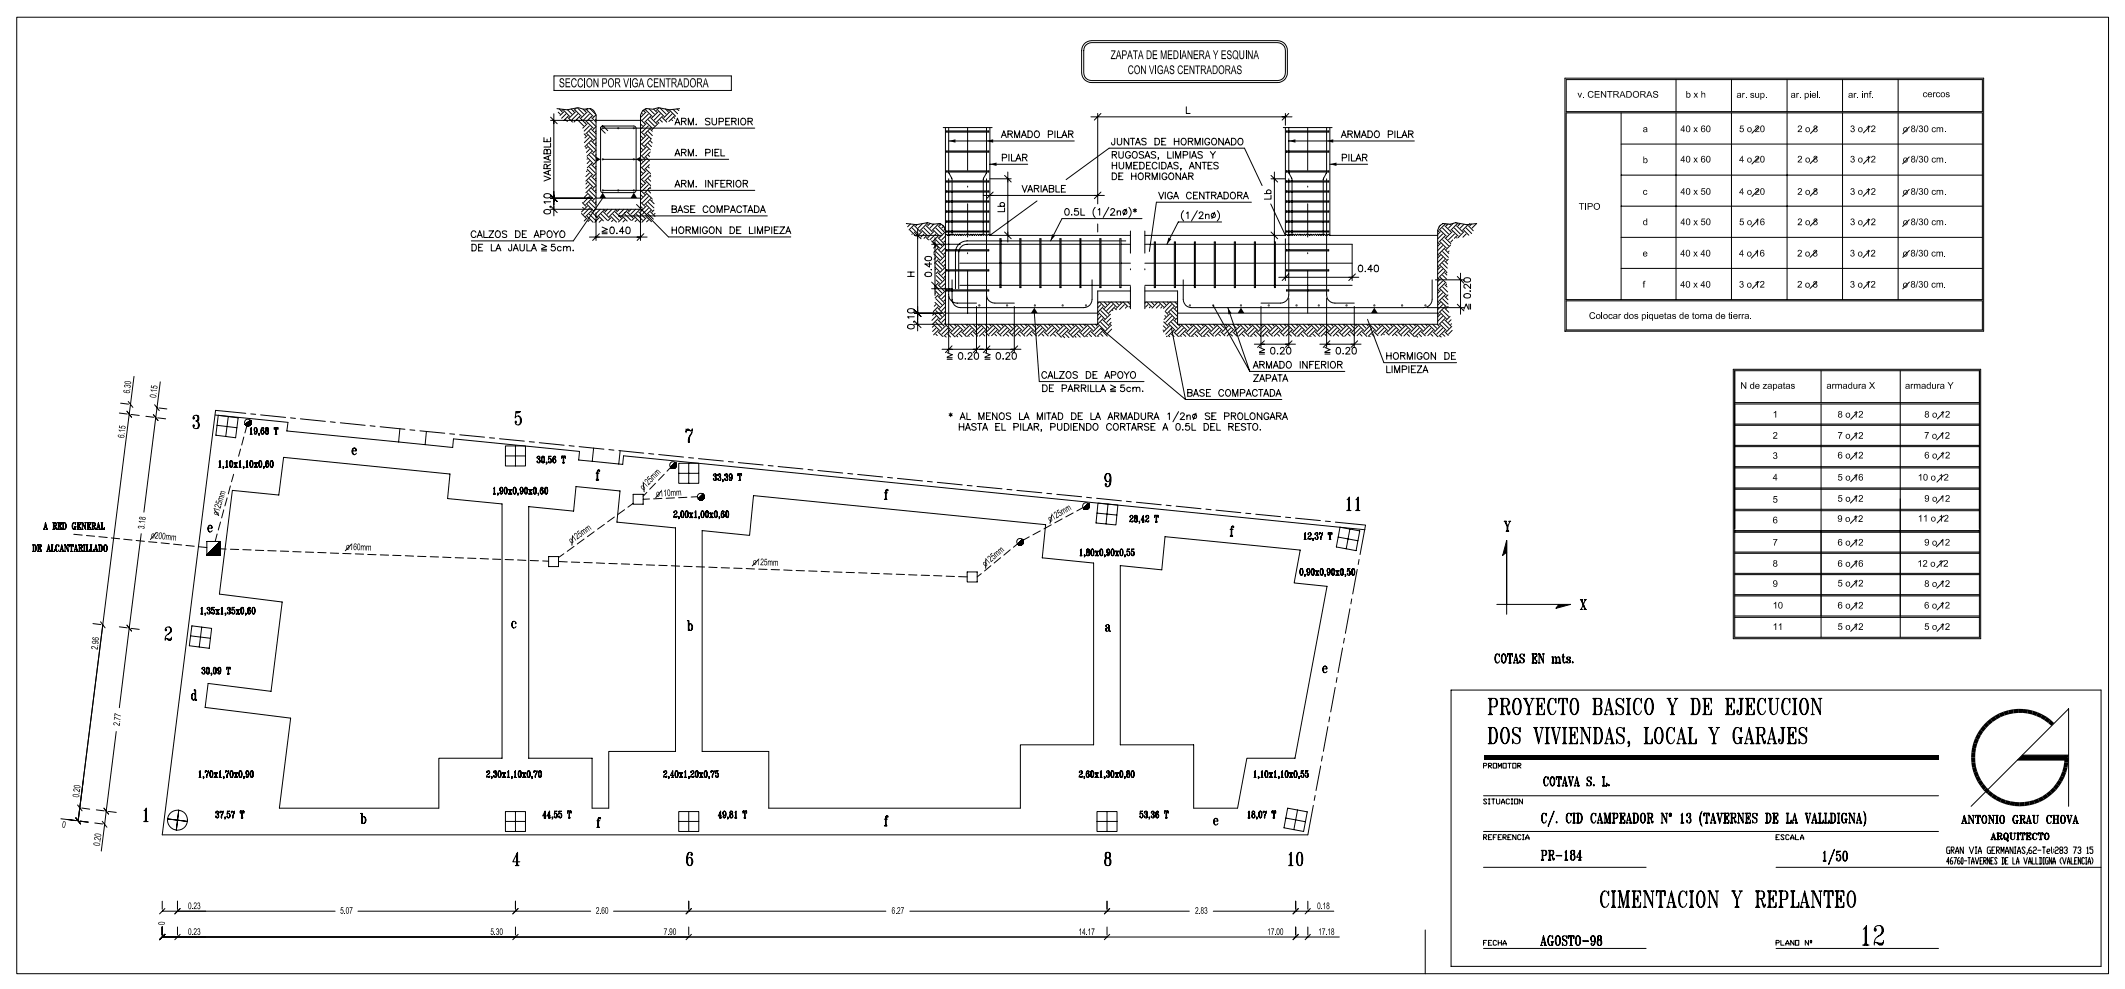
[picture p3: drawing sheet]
<svg xmlns="http://www.w3.org/2000/svg" width="637mm" height="297mm" viewBox="0 0 637 297" stroke-linecap="round" stroke-linejoin="round" font-family="sans-serif">
<g fill="none" stroke="#000" stroke-width=".3">
<path d="M5 5.2h627.5v286.9h-627.5zM325.6 12.8l1.9-.6h55.7a2.92 2.92 0 0 1 3 3v6.6a2.92 2.92 0 0 1-3 3h-55.7a2.98 2.98 0 0 1-3-3v-6.6a3 3 0 0 1 1.1-2.4zM325.8 13.5l1.1-.6 .6-.1h55.7a2.38 2.38 0 0 1 2.4 2.4v6.6a2.32 2.32 0 0 1-2.4 2.4h-55.7a2.31 2.31 0 0 1-2.4-2.4v-6.6l.3-1.2zM346.7 19.6v2.6M354 15.1v2.6M373.8 15.1v2.6M165.2 36.1h12.6M165.2 35.1l2 2M166.1 34.1v30.7M166.2 22.8h53.2v4.3h-53.2zM167.1 32.6l3 .3 3.3-.6 1.7 .5 2.1-.2a3.1 3.1 0 0 1 1.6 3.5M167.5 33.7l.5 .5"/>
<path d="M167.8 32.6l.8 1M169 32.8l-.4 .3M169.1 33.1l1.7 1.8M169.1 33.6l-1.1 1M169.7 36l.5 .4M169.7 34.2l-1.2 1.3M170.2 32.9l1.3 1.3M170.4 35.3l1.3 1.3M170.4 34.9l-1.3 1.3M171.4 32.7l.8 .9M172.6 33.1l1.8 1.8M172.6 33.6l-1.8 1.7"/>
<path d="M172.9 32.4l-.7 .7M173.3 32.4l1.8 1.8M173.3 36l1.8 1.8M173.3 34.2l-1.8 1.8M173.9 35.3l1.8 1.8M173.9 34.9l-1.7 1.7M174.9 32.7l.8 .9M175.4 23.5v2.7M176.2 32.7l-.5 .4M176.2 37.1l-1.4 1.3M176.2 33.6l-1.8 1.7M176.2 36.7l1.7 1.7"/>
<path d="M176.2 33.1l1.7 1.8M176.8 34.2l-1.7 1.8M176.8 37.8l-1.6 1.5M176.8 36l1.8 1.8M176.8 39.5l1.8 1.8M177 32.6l1.6 1.6M177.5 38.9l1.3 1.3M177.5 34.9l-1.8 1.8M177.5 38.4l-1.8 1.8M177.5 35.3l1.3 1.3M178.8 36.1v26.7M178.8 35.8l-.2 .2"/>
<path d="M178.8 39.3l-.2 .2M178.8 36.1h13.3M178.8 34.5l-.9 .8M178.8 38l-.9 .9M180.2 38.3l1.4 1.7M180.5 37.9l9.6-.1 .6 .3 .1 19-.3 .6-9.7 .1-.6-.4v-19zM180.7 37.8l1.6 1.4M180.8 38.4h45.6M189.1 23.5v2.7M192.1 36.1v26.7h-13.3M192.1 37.2l.6 .6M192.1 39.4l1.3 1.2"/>
<path d="M192.1 35.8l1.3 1.3M192.4 33.9l.3 .3M192.9 33.1l.5 .5M193.8 37.1l-1.7 1.7M193.8 33.6l-1.7 1.7M193.8 33.1l1.8 1.8M193.8 36.7l1.8 1.7M193.9 32.6l-.5 .5M194.5 34.2l-1.8 1.8M194.5 37.8l-1.8 1.7M194.5 39.5l1.2 1.2M194.5 36l1.8 1.8"/>
<path d="M194.7 32.7l1.6 1.5M195.2 34.9l-1.8 1.8M195.2 38.4l-1.8 1.8M195.2 38.9l.5 .5M195.2 35.3l1.7 1.8M196.1 32.7l.8 .9M197.1 37.3l-1.5 1.6M197.4 33.1l1.8 1.8M197.4 37.1l-.1 .1M197.4 36.7l.3 .3M197.4 33.6l-1.8 1.7M197.7 32.3l-.8 .8"/>
<path d="M198 32.4l1.8 1.8M198 34.2l-1.7 1.8M198 36l.7 .6M198.7 34.9l-1.8 1.8M198.7 35.3l1.3 1.3M199.6 32.7l.9 .9M200.7 32.9l-.2 .2M200.9 33.6l-1.7 1.7M200.9 33.1l1.8 1.8M201.6 34.2l-1.8 1.8M201.6 36l.2 .2M201.9 32.8l1.4 1.3"/>
<path d="M202.3 34.9l-1.7 1.5M202.3 35.3l.1 .2M202.5 37.5l.7-2 .8 2M202.8 36.8h.9M203.1 32.7l.6 .5M203.9 32.6l-3.1 .3-3.3-.6-1.6 .5-2.1-.2a3.1 3.1 0 0 0-1.7 3.5M204.5 36.4l1.1-.1 .2-.3-.1-.4-1.2-.1v2M205.1 36.4l.7 1.1M206.5 37.5v-2l.7 2 .8-2v2M208.9 37.3v.2zM213 35.7l-.5-.2-.9 .2 .2 .5 1.2 .7v.3l-.5 .3-.9-.3M213.6 35.5v1.4l.6 .6 .7-.3 .1-1.7"/>
<path d="M215.7 36.5l1.2-.1v-.8l-1.2-.1v2M217.7 36.4h.8M218.9 35.5h-1.2v2h1.2M219.5 36.4l1.2-.1 .1-.7-1.3-.1v2M220.2 36.4l.6 1.1M221.5 35.5v2M222.4 35.7a.95 .95 0 0 1 1.4 .6 .95 .95 0 0 1-1.1 1.2l-.5-.8zM224.4 36.4l1.1-.1 .1-.7-1.2-.1v2M225 36.4l.7 1.1M282.9 38.3h14.7M283.6 38.3v59h45.7v-10h9.8M284 39.3h12.6v.3h-12.6z"/>
<path d="M284.6 38.3v1M284.6 39.6v5.7M290.3 38.3v12.8M295.9 38.3v1M295.9 39.6v5.7M297 38.3v32.3M308.4 39.3h.7a1.08 1.08 0 0 1 .6 1 1.08 1.08 0 0 1-.6 1h-.7zM310.5 39.6a.94 .94 0 0 1 1.4 .5 .94 .94 0 0 1-1.1 1.2l-.5-.8zM316.5 39.3v2M317.2 39.3v2h1.2M327.3 35.1h60.3M329.3 34v27.2"/>
<path d="M330.3 34l-2 2M355.9 32v2h1.1M385 38.3h14.6M385.6 34v3.6M385.6 38.3v32.3M385.9 39.3h12.7v.3h-12.7zM386.6 38.3v1M386.6 39.6v5.7M386.6 34l-2 2M392.3 38.3v12.8M398 38.3v1M398 39.6v5.7"/>
<path d="M398.9 38.3v32.3M410.4 39.3h.6a1.06 1.06 0 0 1 .7 1 1.06 1.06 0 0 1-.7 1h-.6zM412.7 39.4a.94 .94 0 0 1 1.1 .9 .94 .94 0 0 1-1.1 .9l-.4-.7 .1-.7zM418.5 39.3v2M419.2 39.3v2h1.2M469.5 23.5h125.6v75.9h-125.6zM469.8 23.9h124.9v9.6h-124.9zM469.8 33.9h124.9v56h-124.9zM486.3 33.9v56M502.8 23.9v9.6M502.8 33.9v56M519.4 23.9v9.6"/>
<path d="M519.4 33.9v56M527.5 37.9l-1.9 2.1M536.1 23.9v9.6M536.1 33.9v56M545.1 38l-2 2M552.7 23.9v9.6M552.7 33.9v56M561 37.8l-2 2.1M569.4 23.9v9.6M569.4 33.9v56M572.8 38.1l-2 2M163.2 52.8l2 .8-2 .7"/>
<path d="M163.2 48.6h2M163.2 41.3v1.2h2v-1.2M163.3 58.4l.7-.3a.85 .85 0 0 1 1.2 .7 1.16 1.16 0 0 1-2 0zM164.1 50.6l-.1-1.2h-.6l-.2 1.2h2M164.1 45.3l-.2-.4h-.5l-.2 1.2h2v-.8l-.4-.5-.6 .2-.1 1.1M164.1 41.7v.8M164.5 46.9v.9M164.5 51.4v.9M165.2 43v1.1h-2M165.2 59.4h12.6M165.2 51.1l-2 .7 2 .8M165.2 49.3l-1.1 .7"/>
<path d="M165.2 46.6l-2 .8 2 .7M165.2 58.5l2 2M175.2 40.2l.5 .4M175.5 43.9l.2 .3M176.2 54.8l-.4 .4M176.2 57.9l1.7 1.7M176.2 50.8l1.7 1.7M176.2 58.3l-.9 .8M176.2 40.6l-.7 .8M176.2 44.2l-.4 .3M176.2 51.2l-.3 .3M176.2 54.3l1.7 1.8"/>
<path d="M176.2 47.7l-.1 .1M176.2 47.2l1.7 1.8M176.2 43.7l1.7 1.8M176.2 40.2l1.7 1.8M176.8 51.9l-1 1.1M176.8 57.2l1.8 1.8M176.8 53.6l1.8 1.8M176.8 50.1l1.8 1.8M176.8 46.6l1.8 1.7M176.8 59l-1.7 1.7M176.8 55.4l-1 1.1M176.8 41.3l-1.5 1.5"/>
<path d="M176.8 44.8l-.9 .9M176.8 43.1l1.8 1.7M176.8 48.3l-.7 .8M177.5 49.4l1.3 1.4M177.5 56.1l-1.7 1.7M177.5 59.6l-1.8 1.8M177.5 42l-1.8 1.7M177.5 52.5l-1.7 1.8M177.5 42.4l1.3 1.3M177.5 45.9l1.3 1.3M177.5 56.5l1.3 1.3M177.5 53l1.3 1.3"/>
<path d="M177.5 45.5l-1.4 1.4M177.5 49l-1.3 1.3M178.8 49.9l-.2 .2M178.8 52.1l-.9 .9M178.8 59.2l-.9 .9M178.8 59.4h13.3M178.8 42.8l-.2 .3M178.8 57l-.2 .2M178.8 55.7l-.9 .8M178.8 53.5l-.2 .1M178.8 45l-.9 .9M178.8 48.6l-.9 .8"/>
<path d="M178.8 46.4l-.2 .2M178.8 41.5l-.9 .9M180.8 57.1h45.6M180.8 47.8h37.8M180.8 59.4l-8.8 12.9h-30.6M192.1 53.5l1.3 1.3M192.1 51.3l.6 .6M192.1 58.4l.6 .6M192.1 57l1.3 1.3M192.1 42.9l1.3 1.3M192.1 46.4l1.3 1.3M192.1 50l1.3 1.2"/>
<path d="M192.1 54.8l.6 .6M192.1 47.8l.6 .5M192.1 40.7l.6 .6M192.1 44.2l.6 .6M193.8 44.2l-1.7 1.6M193.8 51.2l-1.7 1.7M193.8 58.3l-1.7 1.7M193.8 47.7l-1.7 1.7M193.8 40.6l-1.7 1.7M193.8 54.8l-1.7 1.7M193.8 50.8l1.3 1.3M193.8 57.9l1.8 1.7"/>
<path d="M193.8 54.3l1.4 1.4M193.8 47.2l1 1.1M193.8 40.2l1.6 1.5M193.8 43.7l1.3 1.3M194.5 48.3l-1.8 1.8M194.5 55.4l-1.8 1.8M194.5 59l-1.8 1.7M194.5 51.9l-1.8 1.7M194.5 44.8l-1.8 1.8M194.5 41.3l-1.8 1.8M194.5 50.1l.3 .3M194.5 43.1l.9 .9"/>
<path d="M194.5 57.2l.7 .7M194.5 53.6l.7 .8M194.5 46.6l.3 .3M194.8 49.4l-1.4 1.4M195.1 45.6l-1.7 1.6M195.2 52.5l-1.8 1.8M195.2 59.6l-1.8 1.8M195.2 42l-1.8 1.7M195.2 56.1l-1.8 1.8M195.2 53h.1M195.2 56.5v.1M195.2 42.4l.5 .5"/>
<path d="M195.7 60l-.1 .1M202.5 56.1l.7-2 .8 2M202.5 46.8l.7-2 .8 2M202.8 55.5h.9M202.8 46.1h.9M204.5 55.1l1.1-.1 .2-.3-.1-.4-1.2-.2v2M204.5 45.8l1.1-.2 .2-.2-.1-.4-1.2-.2v2M205.1 55.1l.7 1M205.1 45.8l.7 1M206.5 46.8v-2l.7 2 .8-2v2M206.5 56.1v-2l.7 2 .8-2v2M208.9 55.9v.2z"/>
<path d="M208.9 46.6v.2zM211.7 45.8h1.1l.2-.3v-.5l-1.3-.2v2M211.7 54.1v2M213.7 44.8v2M213.8 54.1v2l-1.3-2v2M214.5 45.8h.8M214.6 55.1h.7M215.7 44.8h-1.2v2h1.2M215.8 54.1h-1.2v2M216.3 44.8v2h1.1M216.3 55.1h.7M217.5 54.1h-1.2v2h1.2"/>
<path d="M218.1 55.1l1.1-.1 .2-.5-.5-.4h-.8v2M218.8 55.1l.6 1M220.1 54.1v2M221.1 54.2a.76 .76 0 0 1 1.2 .7v.5a.76 .76 0 0 1-.8 .8 .76 .76 0 0 1-.7-.8v-.8zM223 55.1l1.1-.1 .1-.7-1.2-.2v2M223.6 55.1l.7 1M284 45.3h12.6v.3h-12.6zM284 51.3h12.6v.3h-12.6zM284 54.3h12.6v.3h-12.6zM284 57.3h12.6v.3h-12.6zM284.6 51.6v.1a3.8 3.8 0 0 1 1 2.6M284.6 45.6v5.7"/>
<path d="M284.6 53.6v.7M284.6 54.6v2.7M284.6 57.6v2.7M284.6 42.3h37.7M285.6 54.6v2.7M285.6 57.6v2.7M290.3 56.1h.1M295 58.6h36.3M295 54.6v2.7M295 57.6v2.7M295.9 45.6v5.7M295.9 51.6v.1a3.9 3.9 0 0 0-.9 2.6"/>
<path d="M295.9 53.6v.7M295.9 54.6v2.7M295.9 57.6v2.7M297 49.3h11.3M297 53.6h6.3M297.9 57.6l-2 2M300.4 41.3l.7-2 .8 2M300.7 47.3l1.1-.1 .1-.7-1.2-.2v2M300.7 40.6h.9M301.4 52.6l1.9 2M302.3 51.6v21M302.4 40.2l1.1-.1 .2-.4-.5-.4h-.8v2"/>
<path d="M302.7 46.3v2M303.1 40.2l.6 1.1M303.4 46.3v2h1.2M304.4 41.3v-2l.7 2 .8-2v2M304.7 48.3l.8-2 .8 2M305 47.6h1M306.4 41.3l.8-2 .7 2M306.6 55.6l.8 2 .7-2M306.6 40.6h1M306.8 47.2h1.1l.1-.7-1.2-.2v2M307.4 47.2l.7 1.1M308.3 57.6l.8-2 .7 2"/>
<path d="M308.6 56.9h.9M310.3 56.6l1.1-.1 .2-.3v-.4l-1.3-.2v2M311 56.6l.6 1M312.3 55.6v2M312.8 57.6l.7-2 .8 2M313.1 56.9h.9M314.5 40.3l1.1-.1 .1-.7-1.2-.2v2M314.8 56.6h1.1l.2 .6-.5 .4h-.8v-2l1.2 .2 .1 .4-.5 .4M316.8 55.6v2h1.1M318.4 56.6h.8M318.5 41.3l.8-2 .8 2M318.8 40.6h1"/>
<path d="M319.6 55.6h-1.2v2h1.2M319.8 53.9l12.9-9.4h40.6l5.3 11.2M320.6 40.2l1.1-.1 .1-.6-1.2-.2v2M321.2 40.2l.7 1.1M330.3 57.6l-2 2M333.7 46.4l1.1-.1 .2-.2-.2-.5-1.1-.1v2M333.7 51.9h.6a1.06 1.06 0 0 1 .7 1 1.06 1.06 0 0 1-.7 1h-.6zM333.7 48.7v2M333.7 49.6h1.3M334.3 46.4l.7 1.1M334.4 41.5v1.5a.5 .5 0 0 1-.6 .5 .5 .5 0 0 1-.4-.7M335 48.7v2"/>
<path d="M335.2 41.5v1.4a.66 .66 0 0 0 .6 .6 .66 .66 0 0 0 .7-.6v-1.4M335.6 45.5v1.4l.6 .6a.6 .6 0 0 0 .8-.6v-1.4M335.6 52.8h.8M335.7 48.7v1.4l.6 .6 .5-.1 .3-.5v-1.4M336.9 51.9h-1.3v2h1.3M337.8 50.7v-2l.8 2 .8-2v2M338.6 41.5v2l-1.3-2v2M339.1 45.9a.74 .74 0 0 0-.9-.4 .74 .74 0 0 0-.6 .7 .84 .84 0 0 0 .3 1.1 .84 .84 0 0 0 1.1-.1l.1-.5h-.5M339.1 41.5h1.3M339.5 52.8h1.3M339.5 51.9v2M339.8 41.5v2"/>
<path d="M340 45.6a.94 .94 0 0 1 1.2 .9 .94 .94 0 0 1-1.2 .9l-.4-.7zM340.1 49.6h.8M340.6 43.5l.8-2 .7 2M340.8 51.9v2M340.9 42.8h.9M341.4 48.7h-1.3v2h1.3M341.8 52a.94 .94 0 0 1 1.2 .9 .94 .94 0 0 1-1.2 .9l-.4-.7 .1-.7zM341.9 48.7h.7a1.06 1.06 0 0 1 .7 1 1.06 1.06 0 0 1-.7 1h-.7zM343.1 45.8l-.5-.3-.7 .1-.1 .5 1.1 .5 .2 .6-.5 .3-.9-.3M343.4 47.5l.8-2 .8 2M343.6 52.8l1.2-.1 .1-.6-1.3-.2v2M343.7 46.8h1"/>
<path d="M343.8 41.7l-.4-.2-.9 .2 .2 .5 1 .5-.1 .7-.6 .1-.5-.3M343.9 49.6h.8M344.3 52.8l.7 1.1M345.2 48.7h-1.3v2h1.3M345.6 53.9v-2l.8 2 .8-2v2M346.5 41.5h.7a1.06 1.06 0 0 1 .7 1 1.06 1.06 0 0 1-.7 1h-.7zM346.7 45.8l-.5-.3-.9 .3 .3 .4 1.1 .7v.3l-.5 .3-.9-.3M347.1 49.1a.74 .74 0 0 0-.9-.4 .74 .74 0 0 0-.6 .7 .83 .83 0 0 0 .3 1.1 .83 .83 0 0 0 1.1-.1l.1-.2M347.5 47.4h-.1h.1l-.1 .4M347.6 57.7l.7 1.9 .8-1.9M347.8 48.7v2M347.9 51.9v2"/>
<path d="M348.5 48.7h.7a1.06 1.06 0 0 1 .7 1 1.06 1.06 0 0 1-.7 1h-.7zM348.5 42.4h.8M349.6 57.7v1.9M349.7 41.5h-1.2v2h1.2M350 52.4a.74 .74 0 0 0-.8-.5 .74 .74 0 0 0-.6 .8v.4a.72 .72 0 0 0 .7 .8 .72 .72 0 0 0 .7-.8h-.5M350.2 50.7l.8-2 .7 2M350.3 45.5v2h1.1M350.5 50h.9M351 52a.94 .94 0 0 1 1.1 .9 .94 .94 0 0 1-1.1 .9l-.4-.7 .1-.7zM351.6 58.1a.72 .72 0 0 0-.8-.4 .72 .72 0 0 0-.5 .7v.5a.7 .7 0 0 0 .7 .8 .7 .7 0 0 0 .6-.8h-.4M351.9 45.5v2M352 59.6l.8-1.9 .8 1.9"/>
<path d="M352.3 42.4h1.3M352.3 41.5v2M352.3 59h1M352.7 47.5v-2l.7 2 .8-2v2M353.4 49l-.4-.3-.7 .1-.1 .6 1.1 .4 .1 .6-.4 .3-.9-.3M353.6 41.5v2M354.1 51.9v2l-1.3-2v2M354.3 50.6h-.2h.2l-.2 .5M354.5 41.7a.92 .92 0 0 1 1.3 .2 .92 .92 0 0 1-.2 1.3l-.1 .2a.98 .98 0 0 1-1.2-.4 .98 .98 0 0 1 .2-1.3zM354.6 53.9l.7-2 .8 2M354.9 53.2h.9M355 46.5l1.1-.1 .2-.3-.1-.4-1.2-.2v2"/>
<path d="M356.5 42.4l1.1-.1 .2-.3-.1-.3-1.2-.2v2M356.6 52.8l1.1-.1 .1-.6-1.2-.2v2M356.8 50.7l.7-2 .8 2M357 45.5v2M357.1 50h.9M357.2 42.4l.6 1.1M357.2 52.8l.7 1.1M357.4 58.1a.74 .74 0 0 0-.9-.4 .74 .74 0 0 0-.6 .7 .83 .83 0 0 0 .3 1.1 .83 .83 0 0 0 1.1-.1l.1-.2M357.4 47.5l.8-2 .8 2M357.7 46.8h1M358 58.6h.8M358.5 43.5v-2l.8 2 .7-2v2"/>
<path d="M359.3 57.7h-1.3v1.9h1.3M360.1 48.7v2l-1.3-2v2M360.6 48.7h1.3M360.7 45.8l-.5-.3-.7 .1-.1 .5 1.1 .5 .2 .6-.5 .3-.8-.3M360.8 41.5v2M361.2 57.7v1.9l-1.3-1.9v1.9M361.3 48.7v2M361.6 57.7h1.4M362.3 57.7v1.9M362.4 49.6h.8M362.9 42a.74 .74 0 0 0-.9-.5 .74 .74 0 0 0-.6 .7 .83 .83 0 0 0 .3 1.1 .83 .83 0 0 0 1.1-.1l.1-.5h-.5M363.1 45.5l.7 .9v1.1"/>
<path d="M363.5 58.6l1.1-.1 .2-.5-.5-.3h-.8v1.9M363.6 41.7a.92 .92 0 0 1 1.3 .2 .92 .92 0 0 1-.1 1.3l-.2 .2a.98 .98 0 0 1-1.1-.4 .98 .98 0 0 1 .1-1.3zM363.6 48.7h-1.2v2h1.2M364.1 58.6l.7 1M364.6 45.5l-.8 .9M365.2 59.6l.8-1.9 .7 1.9M365.4 49l-.4-.3-.9 .3 .2 .4 1.1 .7v.3l-.4 .3-.9-.3M365.4 59h1M367 41.5v2l-1.4-2v2M367.2 57.7h.7a1.08 1.08 0 0 1 .6 1 1.08 1.08 0 0 1-.6 .9h-.7zM367.4 43.5l.8-2 .8 2M367.7 42.8h1"/>
<path d="M369.3 58a.94 .94 0 0 1 1.4 .5 .94 .94 0 0 1-1.1 1.1l-.5-.7zM369.4 41.5h.7a1.06 1.06 0 0 1 .7 1 1.06 1.06 0 0 1-.7 1h-.7zM371.3 58.6l1.1-.1 .1-.7-1.2-.1v1.9M371.5 41.7a.83 .83 0 0 1 1.1 0 .83 .83 0 0 1 .3 1 .76 .76 0 0 1-.8 .8 .76 .76 0 0 1-.8-.8zM371.9 58.6l.7 1M373 59.6l.7-1.9 .8 1.9M373.3 59h.9M379.3 58.1h2M380.2 58.1a.64 .64 0 0 1-.1-1 .64 .64 0 0 1 1 0 .64 .64 0 0 1-.1 1M381.3 58.6v1.1h-2M381.3 53.6h4.3M381.3 52.6l2 2"/>
<path d="M382.3 51.6v34.7h.3v-13.7h-.3M385.9 57.3h12.7v.3h-12.7zM385.9 45.3h12.7v.3h-12.7zM385.9 51.3h12.7v.3h-12.7zM385.9 54.3h12.7v.3h-12.7zM386.6 51.6v.1a3.9 3.9 0 0 1 1 2.6M386.6 45.6v5.7M386.6 53.6v.7M386.6 54.6v2.7M386.6 57.6v2.7M386.6 42.3h37.7M387.6 54.6v2.7"/>
<path d="M387.6 57.6v2.7M392.3 56.1h.1M396.9 54.6v2.7M396.9 57.6v2.7M398 51.6l-.9 1.9-.2 .8M398 45.6v5.7M398 53.6v.7M398 54.6v2.7M398 57.6v2.7M398.9 49.3h11.4M402.4 41.3l.7-2 .8 2M402.7 47.3l1.1-.1 .1-.7-1.2-.2v2"/>
<path d="M402.7 40.6h.9M404.4 40.2l1.1-.1 .2-.3-.1-.3-1.2-.2v2M404.7 46.3v2M405 40.2l.7 1.1M405.4 46.3v2h1.2M406.4 41.3v-2l.7 2 .8-2v2M406.8 48.3l.7-2 .8 2M407 47.6h1M408.4 41.3l.7-2 .8 2M408.7 40.6h.9M408.8 47.2h1.1l.1-.7-1.2-.2v2M409.4 47.2l.7 1.1"/>
<path d="M416.5 40.3l1.1-.1 .2-.2-.1-.5-1.2-.2v2M420.6 41.3l.7-2 .8 2M420.9 40.6h.9M422.6 40.2l1.1-.1 .2-.4-.5-.4h-.8v2M423.2 40.2l.7 1.1M486.3 43.2h108.4M486.3 52.5h108.4M527.5 56.9l-1.9 2M527.5 47.2l-1.9 2M545 56.7l-2 2.1M545 47l-2 2.1M560.9 56.8l-2 2.1"/>
<path d="M561 47.1l-2 2M572.8 56.8l-2 2.1M572.8 47.1l-2 2M141.6 73.3h.7a1.08 1.08 0 0 1 .6 1 1.08 1.08 0 0 1-.6 1h-.7zM142.8 69.7a.74 .74 0 0 0-.9-.4 .74 .74 0 0 0-.6 .7 .84 .84 0 0 0 .3 1.1 .84 .84 0 0 0 1.1-.1l.1-.2M143.2 71.2l.7-1.9 .8 1.9M143.5 70.6h.9M143.6 74.2h.7M144.8 73.3h-1.2v2h1.2M145.1 69.3v1.9h1.2M146.7 69.3h1.3l-1.3 1.9h1.3M147.4 73.3v2h1.1"/>
<path d="M148.7 75.3l.8-2 .8 2M149 69.3a.94 .94 0 0 1 1.1 1 .94 .94 0 0 1-1.1 .9l-.4-.7zM149 74.6h1M152 69.6l-.5-.3h-.6l-.1 .6 1 .5 .2 .6-.5 .2-.8-.2M153.5 73.3l-.2 1.9h-.6l-.1-.6M154 75.3l.7-2 .8 2M154.2 74.6h1M154.7 69.3h.6a1.06 1.06 0 0 1 .8 1 1.06 1.06 0 0 1-.8 .9h-.6zM156 73.3v1.4a.66 .66 0 0 0 .6 .6 .66 .66 0 0 0 .7-.6v-1.4M156.7 70.2h.8M157.9 69.3h-1.2v1.9h1.2M158.1 73.3v2h1.1"/>
<path d="M159.4 75.3l.8-2 .7 2M159.7 74.6h.9M160.2 71.2l.8-1.9 .7 1.9M160.5 70.6h.9M162.2 70.3l1.2-.1 .1-.3-.1-.6h-1.2v1.9M162.5 75.3h1.5M162.5 74.8h1.5M162.5 73.3l1.5 .6-1.5 .7M163.3 63.1a1.01 1.01 0 0 1 1.2-.3 1.01 1.01 0 0 1 .6 1.1l-.8 .3a.85 .85 0 0 1-1.1-.8zM164.5 69.3a.94 .94 0 0 1 1.2 1 .94 .94 0 0 1-1.2 .9l-.4-.7 .1-.8zM165 62.1h.2zM165.2 60.5h-2l.4 .5"/>
<path d="M165.2 62.8h12.6M165.2 61.8l2 2M166 69.3l.8 .9v1M166.4 73.3h-.9l-.1 .8a.72 .72 0 0 1 1.1 0 .72 .72 0 0 1-.2 1.1 .72 .72 0 0 1-1-.3M167.5 69.3l-.7 .9M168.1 69.6a.94 .94 0 0 1 1.5 .5 .94 .94 0 0 1-1.1 1.1l-.4-.2-.2-.5zM168.3 74.2a.64 .64 0 0 0-.9-.1 .64 .64 0 0 0 0 1 .64 .64 0 0 0 .9-.1M169 74.3l.5-.4 .5 .1v1.3M169 73.9v1.4M170 74.3l.5-.4 .5 .1 .1 1.3M171.9 75.1v.2zM174.4 64.1l1.3 1.3"/>
<path d="M174.7 60.8l1 1M174.8 62.2l.3 .3M176.2 61.4l1.7 1.8M176.2 61.8l-1.8 1.8M176.2 65.4l-1 .9M176.2 64.9l1.7 1.8M176.8 71.1h17.3M176.8 62.5l-1.7 1.8M176.8 66l-.4 .5M176.8 64.3l1.8 1.7M176.8 60.7l1.8 1.8M177.5 63.2l-1.8 1.7"/>
<path d="M177.5 63.6l1.8 1.8M177.5 60.1l1.3 1.3M178.8 62.7l-.9 .9M178.8 63.8v8.3M178.8 60.5l-.2 .2M179.7 64.9l1.3 1.4M179.7 65.4l-1.3 1.3M179.8 70.1l-2 2M180.1 62.8l-1.5 1.5M180.4 66l-.7 .7M180.4 64.3l1.7 1.7M180.6 68.1l1.5 .7-1.5 .7"/>
<path d="M180.6 70.1h1.5M180.6 69.6h1.5M181 63.2l-1.7 1.7M181 63.6l1.8 1.8M181.1 62.8l.4 .4M182.3 62.8l-.8 .8M183.2 68.2a.64 .64 0 0 1 1 .3l.1 .5a.9 .9 0 0 1-.8 1.1 1.25 1.25 0 0 1-.3-1.9zM183.2 64.9l1.7 1.7M183.2 65.4l-.8 .8M183.6 62.8l-1.5 1.5M183.9 66l-.4 .5M183.9 64.3l1.8 1.7"/>
<path d="M184.6 63.2l-1.8 1.7M184.6 63.6l1.7 1.8M184.6 62.8l.4 .4M184.9 70h.3zM185.8 64.8l-.2 .1M185.8 62.8l-.8 .8M185.9 64.8h44.3M186.8 65.4l-1.3 1.2M186.8 64.9l1.4 1.4M187.1 62.8l-1.4 1.5M187.2 69.5h-1.4l1-1.4v2M187.4 64.3l1.8 1.7"/>
<path d="M187.4 66l-.5 .6M188 68.2a.68 .68 0 0 1 1 .3v.5a.85 .85 0 0 1-.7 1.1 1.33 1.33 0 0 1-.3-1.9zM188.1 63.6l1.8 1.8M188.1 63.2l-1.8 1.7M188.2 62.8l.3 .4M189.3 62.8l-.8 .8M190.3 65.4l-.8 .8M190.3 64.9l1.8 1.8M190.7 62.8l-1.5 1.5M191 61.3l9.5 9.8h36.7M191 66l-.5 .5M191 64.3l1.7 1.7"/>
<path d="M191.6 63.6l1.8 1.8M191.6 63.2l-1.7 1.7M191.7 62.8l.4 .4M192.1 63.8v8.3M192.1 61.9l.6 .6M192.1 60.6l1.3 1.2M193.2 70.1l-2.1 2M193.8 61.8l-1.7 1.8M193.8 61.4l1.8 1.8M193.8 65.4l-1.2 1.3M193.8 64.9l1.6 1.6M194.5 62.5l-1.8 1.8"/>
<path d="M194.5 64.3l1.5 1.4M194.5 66l-.5 .5M194.5 60.7l1.7 1.7M195.2 63.6l1.3 1.3M195.2 63.2l-1.5 1.4M195.2 60.1l1 1M196.2 63l-.6 .6M196.5 64l-.2 .3M201.6 62.7l1.2 .2v.7l-.3 .2h-.9v-2l1.2 .2 .1 .4-.4 .3M201.6 68.1v2M201.6 69h1.3M202.9 68.1v2"/>
<path d="M203.3 63.8l.8-2 .7 2M203.6 63.1h.9M203.8 68.4a.94 .94 0 0 1 1.4 .5 .94 .94 0 0 1-1 1.2l-.6-.8zM205.8 69l1.2-.1v-.7l-1.2-.1v2M206.4 69l.7 1.1M206.6 62.1l-.2-.2a.71 .71 0 0 0-1.2 .4l1.4 .9v.3l-.5 .3-.9-.3M207.2 62.7h.8M207.8 70.1v-2l.8 2 .7-2v2M208.5 61.8h-1.3v2h1.3M210.1 68.1v2M212.2 68.5a.74 .74 0 0 0-.9-.4 .74 .74 0 0 0-.6 .7 .83 .83 0 0 0 .3 1.1 .83 .83 0 0 0 1.1-.1l.1-.5h-.5M212.4 62.3a.73 .73 0 0 0-.9-.5 .73 .73 0 0 0-.6 .7 .83 .83 0 0 0 .3 1.1 .83 .83 0 0 0 1-.1l.2-.2"/>
<path d="M212.9 68.4a.95 .95 0 0 1 1.4 .2 .95 .95 0 0 1-.4 1.4 .96 .96 0 0 1-1.1-.4 .96 .96 0 0 1 .1-1.2zM213.1 62.1l.2-.2a.98 .98 0 0 1 1.2 .6 .98 .98 0 0 1-.6 1.3 1 1 0 0 1-1-.6 1 1 0 0 1 .2-1.1zM215.1 63.8v-2l.8 2 .7-2v2M216.3 68.1v2l-1.4-2v2M217.4 62.8l1.2-.1v-.7l-1.2-.2v2M219 68.1h.7a1.06 1.06 0 0 1 .7 1 1.06 1.06 0 0 1-.7 1h-.7zM219.1 63.8l.8-2 .7 2M219.4 63.1h1M221 69h.8M222.3 68.1h-1.3v2h1.3M222.4 62.3a.74 .74 0 0 0-.8-.5 .74 .74 0 0 0-.6 .7 .84 .84 0 0 0 .3 1.1 .84 .84 0 0 0 1.1-.1v-.2M222.8 61.8h1.4"/>
<path d="M223.5 61.8v2M224.4 63.8l.7-2 .8 2M224.6 63.1h1M224.8 68.1v2h1.2M226.3 61.8h.7a1.06 1.06 0 0 1 .7 1 1.06 1.06 0 0 1-.7 1h-.7zM226.5 68.1v2M227.2 70.1v-2l.8 2 .8-2v2M228.1 63.8l.7-2 .8 2M228.4 63.1h.9M229.5 69.1l1.2-.1v-.8l-1.2-.1v2M231.5 68.1v2M232.3 69h.7"/>
<path d="M233.5 68.1h-1.2v2h1.2M234 68.1h1.3l-1.3 2h1.3M235.7 70.1l.8-2 .7 2M236 69.4h.9M271.9 67.1l3 .3 3.3-.6 1.7 .5 2.1-.2 .9 .5 .7 1.4M273 69.1l1.8 1.7M273.1 67.2l-.8 .8M273.7 70.2l-.2 .1M273.7 68.4l1.7 1.8M274.3 70.6h8.3M274.3 69.6l2 2M274.3 67.4l-1.6 1.6"/>
<path d="M274.3 67.7l1.8 1.8M275.2 67.4l-.4 .3M275.3 68.6v30.7M276.5 69.5l-1.4 1.5M276.5 69.1l1.8 1.7M276.8 67.1l-1.4 1.3M277.2 70.2l-1 1M277.2 68.4l1.8 1.8M277.6 77.2l.7-.3a.85 .85 0 0 1 1.2 .8 1.08 1.08 0 0 1-1.1 .5 1.08 1.08 0 0 1-.9-.7zM277.9 71.3l.6 .7M277.9 70.8l-.7 .7M277.9 67.3l-1.8 1.8"/>
<path d="M277.9 66.9l.4 .4M277.9 67.7l1.7 1.8M278.8 78.7v1.4l-1.3-.9h2M279 67l-.7 .7M279.5 73.3h8.6M279.5 72.3l2 2M280.1 73.1l-.2 .1M280.1 69.5l-1.8 1.8M280.1 69.1l1.7 1.7M280.1 72.6l1.7 1.8M280.1 76.2l1.7 1.7M280.1 67.2l-1.1 1.2"/>
<path d="M280.5 71.3v17.3M280.7 77.3l-.5 .5M280.7 73.7l-.6 .7M280.7 70.2l-1.7 1.7M280.7 68.4l1.8 1.8M280.7 71.9l1.8 1.8M280.7 75.5l1.8 1.8M280.7 79l1.8 1.8M281.4 77.9l-1.1 1.1M281.4 74.4l-1.3 1.3M281.4 70.8l-1.8 1.8M281.4 67.3l-1.8 1.8"/>
<path d="M281.4 67.7l1.8 1.8M281.4 71.3l1.8 1.8M281.4 74.8l1.8 1.8M281.4 78.4l1.8 1.7M281.6 67.1l.2 .2M282.3 67.3l-.5 .4M283 67.9l-.5 .5M283.5 68.7l-.3 .4M283.6 69.1h.1M283.6 72.6h.1M283.6 76.2h.1M283.6 79.7h.1"/>
<path d="M283.6 69v1.6l.4-.3 .3 .3 .3-.3 .3 .3 .4-.3 .3 .3 .3-.3 .4 .3 .3-.3 .4 .3 .3-.3 .3 .3 .3-.3 .4 .3 .3-.3 .4 .3 .3-.3 .3 .3 .3-.3 .4 .3 .3-.3 .3 .3 .4-.3 .3 .3 .4-.3 .3 .3 .3-.3 .3 .3 .4-.3 .3 .3 .3-.3 .4 .3 .3-.3 .4 .3 .3-.3 .3 .3 .3-.3 .4 .3 .3-.3 .4 .3M283.6 75.7l-.4 .5M283.6 76.6l-1.8 1.8M283.6 79.2l-.4 .5M283.6 72.2l-.4 .4M283.6 77.9l-1.1 1.1M283.6 74.4l-1.1 1.1M283.6 70.8l-1.1 1.1M283.6 73.1l-1.8 1.7M283.6 69.5l-1.8 1.8M284 69.3h12.6v.3h-12.6zM284 74.9h12.6v.4h-12.6z"/>
<path d="M284 60.3h12.6v.3h-12.6zM284 63.3h12.6v.3h-12.6zM284 66.3h12.6v.3h-12.6zM284.6 60.6v2.7M284.6 63.6v2.7M284.6 66.6v2.7M284.6 69.6v5.3M284.6 75.3v5.6M285.6 60.6v2.7M285.6 63.6v2.7M285.6 66.6v2.7M285.6 69.6v.7"/>
<path d="M286.7 75.3l-.1 5.6M287.7 75.3l-.1 5.6M287.9 79h18M290.3 76.1h.1M290.3 61.1v10M295 60.6v2.7M295 63.6v2.7M295 66.6v2.7M295 69.6v.7M295.9 60.6v2.7M295.9 63.6v2.7M295.9 66.6v2.7"/>
<path d="M295.9 69.6v5.3M295.9 75.3v5.6M297 70.6h42.1M299.3 61.9h2.1M300 72.3h-9.9a3.5 3.5 0 0 0-3.4 2.6M300 73.3h-9.9a2.44 2.44 0 0 0-2.3 1.6M300 71.6h.3v14.7h-.3zM300.3 61.9a.64 .64 0 0 1-.1-.9 .64 .64 0 0 1 1 0 .64 .64 0 0 1-.1 .9M300.3 72.3h5.6M300.3 73.3h5.6M301.4 62.4v1.1h-2.1M301.4 69.6l1.9 2"/>
<path d="M305.9 71.6h.4v14.7h-.4zM306.3 72.3h5.6M306.3 73.3h5.6M306.3 79h5.6M311.1 60.3l-14.1 10.3M311.9 71.6h.4v14.7h-.4zM312.3 72.3h5.7M312.3 73.3h5.7M312.3 79h5.7M318 71.6h.3v14.7h-.3zM318.3 72.3h5.7M318.3 73.3h5.7"/>
<path d="M318.3 79h5.7M319.7 62.7a.64 .64 0 0 1 1 .2v.5a.85 .85 0 0 1-.7 1.2 1.21 1.21 0 0 1-.3-1.9zM321.4 64.5h.2zM323.4 62.6h-1v.8a.7 .7 0 0 1 1 0 .7 .7 0 0 1-.1 1 .7 .7 0 0 1-1-.2M324 71.6h.3v14.7h-.3zM324.3 62.6v2h1.1M324.3 72.3h5.6M324.3 73.3h5.6M324.3 79h5.6M328.5 62.2a2.13 2.13 0 0 0 0 3M329.3 67.2v2.4M329.4 62.9l.5-.3v2"/>
<path d="M329.9 71.6h.4v14.7h-.4zM330.3 72.3h5.6M330.3 73.3h5.6M330.3 79h5.6M332.6 62.2l-1.7 3M333.2 63l.2-.3 .6-.1 .4 .6-1.3 1.4h1.4M335.1 63.6l.5-.4 .5 .1 .1 1.3M335.1 63.2v1.4M335.9 71.6h.4v14.7h-.4zM336.3 72.3h1.4M336.3 73.3h2.8M336.3 79h2.8"/>
<path d="M337.9 62.7l-.9 1.9M338.7 62.2a2.04 2.04 0 0 1 0 3M339.1 69.3v6.6M340 62.9l.9 .5M340.5 62.6v1.1M340.9 62.9l-.9 .5M342.6 65.6h-24l-3.4 6.7M343.4 73.3h2.9M343.4 70.6h42.2M343.4 79h2.9M343.4 69.3v6.6M346.3 72.6h.3v13.7h-.3z"/>
<path d="M346.6 73.3h5.7M346.6 79h5.7M352.3 72.6h.3v13.7h-.3zM352.6 73.3h5.7M352.6 79h5.7M355.1 63.2a2.03 2.03 0 0 0 0 3.1M355.9 64l.5-.4v2M358.3 72.6h.3v13.7h-.3zM358.6 73.3h5.7M358.6 79h5.7M359.2 63.2l-1.8 3.1M359.7 64.1l.4-.5 .6 .1 .2 .3-.3 .6-1 1h1.4"/>
<path d="M361.6 64.6l.5-.3h.5l.1 1.3M361.6 64.3v1.3M364.3 72.6h.3v13.7h-.3zM364.4 63.7l-.9 1.9M364.6 73.3h5.7M364.6 79h5.7M365.2 63.2a2.03 2.03 0 0 1 0 3.1M366.5 66.6h-13l-3.5 6.7M370.3 72.6h.3v13.7h-.3zM370.6 73.3h5.7M370.6 79h5.7M375.4 60.7h-28.5l-2.1 14.7"/>
<path d="M376.3 72.6h.3v13.7h-.3zM376.6 73.3h29v10.9M376.6 79h29M381.2 61.2l4.4 9.4M381.3 69.6l2 2M385.6 70.6l.3-.3 .4 .3 .3-.3 .4 .3 .3-.3 .3 .3 .3-.3 .4 .3 .3-.3 .3 .3 .4-.3 .3 .3 .4-.3 .3 .3 .3-.3 .3 .3 .4-.3 .3 .3 .4-.3 .3 .3 .3-.3 .3 .3 .4-.3 .3 .3 .3-.3 .4 .3 .3-.3 .4 .3 .3-.3 .3 .3 .3-.3 .4 .3 .3-.3 .3 .3 .4-.3 .3 .3 .4-.3 .3 .3 .3-.3 .3 .3M385.6 71.6v12.6M385.9 69.3h12.7v.3h-12.7zM385.9 74.9h12.7v.4h-12.7zM385.9 60.3h12.7v.3h-12.7zM385.9 63.3h12.7v.3h-12.7zM385.9 66.3h12.7v.3h-12.7z"/>
<path d="M386.6 60.6v2.7M386.6 63.6v2.7M386.6 66.6v2.7M386.6 69.6v5.3M386.6 75.3v5.6M387.6 60.6v2.7M387.6 63.6v2.7M387.6 66.6v2.7M387.6 69.6v.7M392.3 76.1h.1M392.3 61.1v10M396.9 60.6v2.7"/>
<path d="M396.9 63.6v2.7M396.9 66.6v2.7M396.9 69.6v.7M398 60.6v2.7M398 63.6v2.7M398 66.6v2.7M398 69.6v5.3M398 75.3v5.6M398.9 70.6h32.4M407.7 79.6l.3-.1a1.03 1.03 0 0 1 .8 1 1.03 1.03 0 0 1-.8 1 1.25 1.25 0 0 1-.3-1.9zM412.5 79.6a.64 .64 0 0 1 1 .3v.5a.85 .85 0 0 1-.7 1.1 1.28 1.28 0 0 1-.3-1.9zM431.3 70.6v26.7h-78v-10h-9.9"/>
<path d="M431.3 79.8l.4 .3M431.3 76.2l.4 .4M431.3 72.7l.4 .4M431.3 69.1l.4 .4M432.1 69.5l-.8 .9M432.1 73.1l-.8 .8M432.1 76.6l-.8 .8M432.1 79.7l1.8 1.7M432.1 76.2l1.8 1.7M432.1 72.6l1.8 1.8M432.1 69.1l1.8 1.7M432.8 70.2l-1.5 1.5"/>
<path d="M432.8 73.7l-1.5 1.5M432.8 77.3l-1.5 1.4M432.8 79l1.4 1.4M432.8 75.5l1.7 1.7M432.8 71.9l1.7 1.8M432.8 68.4l1.7 1.8M433.4 67.3l-1.7 1.8M433.4 70.8l-1.7 1.8M433.4 74.4l-1.7 1.8M433.4 77.9l-1.7 1.8M433.4 78.4l.9 .8M433.4 74.8l1.2 1.2"/>
<path d="M433.4 71.3l1.8 1.8M433.4 67.7l1.8 1.8M433.7 67.1l.2 .2M434.4 67.2l-.5 .5M434.5 77.8l-.6 .6M434.7 75.3l-.2 .2M435.2 73.5l-1.3 1.3M435.6 69.5l-1.7 1.8M435.6 69.1l1.8 1.7M435.8 72l-.6 .6M435.9 67l-1.4 1.4M436.3 70.2l-1.8 1.7"/>
<path d="M436.3 68.4l1.8 1.8M437 67.3l-1.8 1.8M437 70.8l-.7 .7M437 66.8l.4 .5M437 71.3l.1 .1M437 67.7l1.7 1.8M438.1 67.1l-.7 .6M439.2 69.5l-1.8 1.8M439.2 69.1l1.4 1.5M439.2 67.3l-1.1 1.1M439.8 70.2l-.9 1M439.8 68.4l1.7 1.7"/>
<path d="M440.5 67.4l-1.8 1.7M440.5 67.7l1.4 1.5M440.9 67.3h.1M441.4 67.2l-.5 .5M442.9 67.1l-1.3 1.3M443 67.1l-3 .3-3.3-.6-1.7 .5-2.1-.2a3 3 0 0 0-1.6 3.5M486.3 71.2h108.4M486.3 61.8h108.4M527.3 75.4l-1.9 2M527.4 66l-2 2M545 75.1l-2 2.1M545 65.7l-2 2.1"/>
<path d="M560.9 75.2l-2 2.1M560.9 65.8l-2 2.1M572.8 65.9l-2 2M572.8 75.1l-2 2.1M272.3 82.9h2M272.3 81.6h2M272.4 97.6l.7-.3a.85 .85 0 0 1 1.2 .8 1.07 1.07 0 0 1-1.1 .6 1.07 1.07 0 0 1-.9-.8zM272.4 92.8l.7-.2a.85 .85 0 0 1 1.2 .7 1.08 1.08 0 0 1-1.1 .6 1.08 1.08 0 0 1-.9-.8zM273.2 81.6v1.3M274.2 96.5v.1zM274.3 95h-2l.4 .5M274.3 93.9h8.3"/>
<path d="M274.3 97.3h8.3M274.3 96.3l2 2M274.3 93l2 2M277.6 82l.7-.3a.85 .85 0 0 1 1.2 .7 1.16 1.16 0 0 1-2 0zM279.3 80.9h.2zM279.5 84.6l2 2M279.5 86.6h6.1M280.1 97.8l-.4 .4M280.1 94.3l-.3 .3M280.1 93.8l1.7 1.8M280.1 97.4l1.7 1.7M280.5 80.1l1.3 1.3"/>
<path d="M280.5 90.7l1.3 1.3M280.7 87.3l1.1 1.2M280.7 98.5l-.9 .9M280.7 94.9l-1.1 1.2M280.7 91.4l-.4 .5M280.7 87.8l-.1 .2M280.7 80.8l-.1 .1M280.7 86.1l1.8 1.7M280.7 89.6l1.8 1.8M280.7 93.2l1.8 1.7M280.7 96.7l1.8 1.8M280.8 84l1 1"/>
<path d="M280.9 82.7l1.6 1.6M281.4 99.1l-1.3 1.4M281.4 95.6l-1.8 1.8M281.4 92l-1.4 1.5M281.4 88.5l-.9 .9M281.4 85l-.7 .6M281.4 81.4l-.6 .7M281.4 81.9l1.8 1.8M281.4 85.4l1.8 1.8M281.4 88.9l1.8 1.8M281.4 92.5l1.8 1.8M281.4 96l1.8 1.8"/>
<path d="M281.4 99.6l1.4 1.3M283.6 83.2h.1M283.6 86.7h.1M283.6 90.3h.1M283.6 93.8h.1M283.6 96.9l-.4 .5M283.6 93.4l-.4 .4M283.6 89.8l-.4 .5M283.6 86.3l-.4 .4M283.6 82.8l-.4 .4M283.6 95.6l-1.1 1.1M283.6 92l-1.1 1.2"/>
<path d="M283.6 88.5l-1.1 1.1M283.6 85l-1.1 1.1M283.6 81.4l-1.1 1.2M283.6 97.8l-1.8 1.8M283.6 94.3l-1.8 1.7M283.6 90.7l-1.8 1.8M283.6 87.2l-1.8 1.7M283.6 83.7l-1.8 1.7M283.6 80.1l-1.8 1.8M283.6 97.4l1.8 1.7M283.6 93.9h45.7M284 87h12.6v.3h-12.6z"/>
<path d="M284 80.9h12.6v.4h-12.6zM284.3 98.5l-1.8 1.7M284.6 87.3a2.78 2.78 0 0 0 2.5 3.6h5.8M284.6 81.3v5.7M284.6 88.9v16.9M284.8 97.3l1.2 1.2M284.9 99.1l-1.7 1.8M284.9 99.6l1.6 1.4M285.6 83.9v3.1M286.2 97.3l.5 .5M286.6 81.3v5.3M286.8 97.3l-.1 .1"/>
<path d="M287.1 97.8l-1.7 1.8M287.1 97.4l1.8 1.7M287.6 81.3v5.3M287.8 98.5l-1.8 1.7M287.9 85.6h18M288.4 97.3l1.2 1.2M288.5 99.1l-1.8 1.8M288.5 99.6l1.4 1.4M289.7 97.3l.5 .5M290.3 81.1v12.8M290.3 97.3l-.1 .1M290.7 97.8l-1.8 1.8"/>
<path d="M290.7 97.4l1.8 1.7M291.4 98.5l-1.8 1.7M291.9 97.3l1.2 1.2M292 99.6l1.3 1.2M292 99.1l-1.8 1.8M292.9 91.9v13.9M293.3 97.3l.5 .5M293.9 97.3l-.1 .1M294.2 97.8l-1.7 1.8M294.2 97.4l1.8 1.7M294.9 98.5l-1.8 1.7M295.5 97.3l1.2 1.2"/>
<path d="M295.6 99.1l-1.8 1.7M295.6 99.6l1.1 1.2M295.9 87.3a2.79 2.79 0 0 0 2.5 3.6h5.9M295.9 81.3v5.7M295.9 88.9v16.9M296.8 97.3l.5 .5M297.4 97.3l-.1 .1M297.8 97.8l-1.8 1.8M297.8 97.4l1.7 1.7M298.4 98.5l-1.7 1.7M299 97.3l1.2 1.2M299.1 99.6l1.2 1.2"/>
<path d="M299.1 99.1l-1.6 1.6M300.3 97.3l.5 .5M300.9 97.3l-.1 .1M301.3 97.8l-1.8 1.8M301.3 97.4l1.8 1.7M301.9 98.5l-1.7 1.7M302.5 97.3l1.2 1.2M302.6 99.1l-1.7 1.7M302.6 99.6l1.3 1.2M303.9 97.3l.5 .5M304.3 91.9v13.9M304.4 97.3v.1"/>
<path d="M304.8 97.8l-1.7 1.8M304.8 97.4l1.8 1.7M305.5 98.5l-1.8 1.7M306.1 97.3l1.1 1.2M306.1 99.1l-1.7 1.7M306.1 99.6l1.3 1.2M306.3 85.6h5.6M307.4 97.3l.5 .5M308 97.3l-.1 .1M308.3 97.8l-1.7 1.8M308.3 97.4l1.8 1.7M309 98.5l-1.8 1.7"/>
<path d="M309.6 97.3l1.2 1.2M309.7 99.1l-1.7 1.7M309.7 99.6l1.2 1.2M310.3 93.9l1.5 20.6h31.4M310.9 97.3l.6 .5M311.5 97.3v.1M311.9 97.8l-1.8 1.8M311.9 97.4l1.8 1.7M312.3 85.6h5.7M312.6 98.5l-1.8 1.7M313.2 97.3l1.1 1.2M313.2 99.1l-1.7 1.7"/>
<path d="M313.2 99.6l1.2 1.2M314.5 97.3l.5 .5M315.1 97.3l-.1 .1M315.4 97.8l-1.7 1.8M315.4 97.4l1.8 1.7M316.1 98.5l-1.8 1.7M316.7 97.3l1.2 1.2M316.8 99.1l-1.7 1.7M316.8 99.6l1.6 1.6M318 97.3l.5 .5M318.3 85.6h5.7M318.6 97.3l-.1 .1"/>
<path d="M319 97.8l-1.8 1.8M319 97.4l1.7 1.7M319.6 98.5l-1.7 1.7M320.2 97.3l1.2 1.2M320.3 99.1l-1.8 1.8M320.3 99.6l1.6 1.6M321.5 97.3l.6 .5M322.1 97.3v.1M322.5 97.4l1.8 1.7M322.5 97.8l-1.8 1.8M323.2 98.5l-1.8 1.7M323.8 97.3l1.1 1.2"/>
<path d="M323.8 99.1l-1.7 1.8M323.8 99.6l1.5 1.4M324.3 85.6h5.6M325.1 97.3l.5 .5M325.7 97.3l-.1 .1M326 97.8l-1.7 1.8M326 97.4l1.8 1.7M326.7 98.5l-1.8 1.7M327.3 97.3l1.2 1.2M327.3 99.1l-1.7 1.8M327.3 99.6l1.4 1.3M327.6 83.9v5.9a2.46 2.46 0 0 1-2.5 2.5h-37a2.46 2.46 0 0 1-2.5-2.5v-2.5"/>
<path d="M328.6 97.3l.5 .5M329.2 97.3l-.1 .1M329.3 90.6h9.8M329.6 97.8l-1.8 1.8M329.6 94.3l-.3 .3M329.6 90.7l-.3 .3M329.6 93.8l1.7 1.8M329.6 97.4l1.7 1.7M329.9 90.6l1.4 1.4M330.2 98.5l-1.7 1.7M330.2 94.9l-.9 1M330.2 91.4l-.9 .9"/>
<path d="M330.2 93.2l1.8 1.7M330.2 96.7l1.8 1.8M330.3 85.6h5.6M330.4 98.7l25.2 21.1M330.9 99.1l-1.8 1.8M330.9 95.6l-1.6 1.6M330.9 92l-1.6 1.7M330.9 92.5l1.8 1.8M330.9 96l1.8 1.8M330.9 99.6l1.3 1.2M331.2 90.6l.8 .8M332.6 90.6l.1 .1"/>
<path d="M333.1 97.8l-1.8 1.8M333.1 94.3l-1.8 1.7M333.1 90.7l-1.8 1.8M333.1 97.4l.3 .3M333.2 95.5l-1.2 1.2M333.3 96.7l-.6 .7M333.4 90.6l1.5 1.4M333.5 98.7l-1.5 1.5M333.8 93.2h.1M333.8 91.4l-1.8 1.8M334.4 92l-1.7 1.8M334.4 92.5l.5 .4"/>
<path d="M334.8 90.6l.7 .8M336.1 90.6l.1 .1M336.3 85.6h2.8M336.7 90.7l-1.8 1.8M337 90.6l1.4 1.4M337.3 91.4l-1.4 1.4M338 92l-.4 .5M338.3 90.6l.8 .8M339.1 80.9h.1M339.1 91.8l-.3 .3M339.1 85.9v6.7M343.4 80.9h.1"/>
<path d="M343.4 85.6h2.9M343.4 90.6h9.9M343.4 85.9v6.7M343.7 90.7l-.3 .3M344 90.6l1.5 1.4M344.4 91.4l-.8 .7M345 92l-.2 .3M345.4 90.6l.7 .8M346.6 85.6h5.7M346.7 90.6l.1 .1M347.2 90.7l-1.6 1.7M347.6 90.6l1.4 1.4"/>
<path d="M347.9 91.4l-1 1M348.6 92l-.4 .4M348.9 99l.1 .1M348.9 90.6l.8 .8M349 97.7l.7 .8M349.1 96.6l1.2 1.2M349.4 94.7l.3 .2M349.5 93.4l.8 .9M350.3 90.6v.1M350.8 90.7l-1.8 1.8M350.8 94.3l-1.6 1.5M350.8 97.8l-1.8 1.8"/>
<path d="M350.8 93.8l1.7 1.8M350.8 97.4l1.7 1.7M351.1 90.6l1.4 1.4M351.4 91.4l-1.7 1.8M351.4 94.9l-1.7 1.8M351.4 93.2l1.8 1.7M351.4 96.7l1.8 1.8M352.1 92l-1.8 1.8M352.1 95.6l-1.8 1.8M352.1 99.1l-1.8 1.8M352.1 92.5l1.2 1.1M352.1 96l1.2 1.2"/>
<path d="M352.1 99.6l1.4 1.4M352.5 90.6l.7 .8M352.6 85.6h5.7M353.3 93.1l-.1 .1M353.3 96.6l-.1 .1M353.3 91.8l-.8 .7M353.3 95.3l-.8 .7M353.3 93.9h78M353.3 97.3l.6 .5M353.9 97.3v.1M354.3 97.8l-1.8 1.8M354.3 97.4l1.8 1.7"/>
<path d="M355 83.9v5.9a2.46 2.46 0 0 0 2.4 2.5h69.7a2.53 2.53 0 0 0 2.5-2.5v-5.9M355 98.5l-1.8 1.7M355.6 97.3l1.2 1.2M355.6 99.1l-1.7 1.8M355.6 99.6l1.4 1.4M356.9 97.3l.5 .5M357.5 97.3l-.1 .1M357.9 97.8l-1.8 1.8M357.9 97.4l1.7 1.7M358.5 98.5l-1.7 1.7M358.6 85.6h5.7M359.1 97.3l1.2 1.2"/>
<path d="M359.2 99.1l-1.8 1.8M359.2 99.6l1.4 1.4M360.5 97.3l.5 .5M361 97.3v.1M361.4 97.8l-1.8 1.8M361.4 97.4l1.8 1.7M362.1 98.5l-1.8 1.7M362.7 97.3l1.1 1.2M362.7 99.1l-1.7 1.8M362.7 99.6l1.3 1.2M363.9 91.6l11 19.8M364 97.3l.5 .5"/>
<path d="M364.6 97.3l-.1 .1M364.6 85.6h5.7M364.9 97.8l-1.7 1.8M364.9 97.4l1.8 1.7M365.6 98.5l-1.8 1.7M366.2 97.3l1.2 1.2M366.3 99.1l-1.7 1.7M366.3 99.6l1.1 1.2M367.5 97.3l.5 .5M368.1 97.3l-.1 .1M368.3 92.3l6.6 19.1M368.5 97.8l-1.8 1.8"/>
<path d="M368.5 97.4l1.7 1.7M369.1 98.5l-1.7 1.7M369.7 97.3l1.2 1.2M369.8 99.1l-1.7 1.7M369.8 99.6l1.3 1.2M370.6 85.6h5.7M371 97.3l.5 .5M371.6 97.3l-.1 .1M372 97.8l-1.8 1.8M372 97.4l1.7 1.7M372.6 98.5l-1.7 1.7M373.2 97.3l1.2 1.2"/>
<path d="M373.3 99.1l-1.7 1.7M373.3 99.6l1.4 1.3M374.6 97.3l.5 .5M375.2 97.3l-.1 .1M375.5 97.8l-1.8 1.8M375.5 97.4l1.8 1.7M376.2 98.5l-1.8 1.7M376.6 85.6h29M376.8 97.3l1.2 1.2M376.9 99.1l-1.8 1.8M376.9 99.6l1.3 1.3M378.1 97.3l.5 .5"/>
<path d="M378.3 91.9v12.3M378.7 97.3l-.1 .1M379.1 97.8l-1.8 1.8M379.1 97.4l1.7 1.7M379.7 98.5l-1.7 1.7M380.3 97.3l1.2 1.2M380.4 99.1l-1.8 1.8M380.4 99.6l1.3 1.2M381.7 97.3l.5 .5M382.3 97.3l-.1 .1M382.6 97.8l-1.8 1.8M382.6 97.4l1.8 1.7"/>
<path d="M383.3 98.5l-1.8 1.7M383.6 83.2h24M383.9 97.3l1.1 1.2M383.9 99.1l-1.7 1.7M383.9 99.6l1.3 1.2M385.2 97.3l.5 .5M385.8 97.3l-.1 .1M385.9 87h12.7v.3h-12.7zM385.9 80.9h12.7v.4h-12.7zM386.2 97.8l-1.8 1.8M386.2 97.4l1.7 1.7M386.6 87.3a2.79 2.79 0 0 1-2.5 3.6h-5.8"/>
<path d="M386.6 82.2l-2 2M386.6 81.3v5.7M386.6 89.5v14.7M386.8 98.5l-1.8 1.7M387.4 97.3l1.2 1.2M387.5 99.1l-1.7 1.7M387.5 99.6l1.3 1.3M388.7 97.3l.5 .5M389.3 97.3l-.1 .1M389.7 97.8l-1.8 1.8M389.7 97.4l1.7 1.7M390.3 98.5l-1.7 1.7"/>
<path d="M390.9 97.3l1.2 1.2M391 99.1l-1.8 1.8M391 99.6l1.4 1.4M392.2 97.3l.6 .5M392.3 81.1v12.8M392.8 97.3v.1M393.2 97.8l-1.8 1.8M393.2 97.4l1.8 1.7M393.9 98.5l-1.8 1.7M394.4 97.3l1.2 1.2M394.5 99.1l-1.7 1.8M394.5 99.6l1.3 1.3"/>
<path d="M395.8 97.3l.5 .5M396.4 97.3l-.1 .1M396.7 97.8l-1.7 1.8M396.7 97.4l1.8 1.7M397.4 98.5l-1.8 1.7M398 87.3a2.73 2.73 0 0 0 2.5 3.6h5.8M398 81.3v5.7M398 89.5v14.7M398 97.3l1.2 1.2M398.1 99.1l-1.8 1.8M398.1 99.6l1.2 1.2M399.3 97.3l.5 .5"/>
<path d="M399.9 97.3l-.1 .1M400.3 97.8l-1.8 1.8M400.3 97.4l1.8 1.7M400.9 98.5l-1.7 1.7M401.5 97.3l1.2 1.2M401.6 99.1l-1.6 1.7M401.6 99.6l1.4 1.3M402.9 97.3l.5 .5M403.5 97.3l-.1 .1M403.8 97.8l-1.7 1.8M403.8 97.4l1.8 1.7M404.5 98.5l-1.8 1.7"/>
<path d="M405.1 97.3l1.2 1.2M405.2 99.1l-1.8 1.8M405.2 99.6l1.1 1.1M406.3 91.9v12.3M406.4 97.3l.5 .5M406.6 82.2l-2 2M407 97.3l-.1 .1M407.4 97.8l-1.8 1.8M407.4 97.4l1.7 1.7M408 98.5l-1.7 1.7M408.6 97.3l1.2 1.2M408.7 99.1l-1.6 1.6"/>
<path d="M408.7 99.6l1.3 1.3M409.5 81.4h.1zM409.9 97.3l.5 .5M410.2 95.8l4.9 13h21.9M410.5 97.3l-.1 .1M410.9 97.8l-1.8 1.8M410.9 97.4l1.8 1.7M411.6 98.5l-1.8 1.7M411.8 80.9h-1.5l1-1.4v2M412.1 97.3l1.2 1.2M412.2 99.1l-1.8 1.8M412.2 99.6l1.2 1.1"/>
<path d="M413.5 97.3l.5 .5M414 97.3v.1M414.4 97.8l-1.7 1.8M414.4 97.4l1.8 1.7M415.1 98.5l-1.8 1.7M415.7 97.3l1.1 1.2M415.7 99.1l-1.4 1.5M415.7 99.6l1 .9M417 97.3l.5 .5M417.6 97.3l-.1 .1M417.9 97.8l-1.7 1.8M417.9 97.4l1.8 1.7"/>
<path d="M418.6 98.5l-1.8 1.7M419.2 97.3l1.2 1.2M419.3 99.1l-1.6 1.6M419.3 99.6l1.2 1.2M420.5 97.3l.5 .5M421.1 97.3l-.1 .1M421.5 97.8l-1.8 1.8M421.5 97.4l1.8 1.7M422.2 98.5l-1.8 1.7M422.7 97.3l1.2 1.2M422.8 99.1l-1.6 1.7M422.8 99.6l1.5 1.4"/>
<path d="M424.1 97.3l.5 .5M424.7 97.3l-.1 .1M425 97.8l-1.7 1.8M425 97.4l1.8 1.7M425.7 98.5l-1.8 1.7M426.3 97.3l1.2 1.2M426.4 99.1l-1.8 1.8M426.4 99.6l1.2 1.2M427.6 97.3l.5 .5M428.1 92.3h11.1M428.2 97.3l-.1 .1M428.6 97.8l-1.8 1.8"/>
<path d="M428.6 97.4l1.7 1.7M429.2 98.5l-1.7 1.7M429.8 97.3l1.2 1.2M429.9 99.1l-1.6 1.6M429.9 99.6l1.4 1.4M430.6 83.9h8.6M431.2 97.3l.5 .5M431.3 93.9l.4 .4M431.3 90.3l.4 .4M431.3 86.8l.4 .4M431.3 83.3l.4 .4M432.1 80.1l-.8 .8"/>
<path d="M432.1 83.7l-.8 .8M432.1 87.2l-.8 .8M432.1 90.7l-.8 .9M432.1 94.3l-.8 .8M432.1 97.8l-1.8 1.8M432.1 97.4l1.8 1.7M432.1 93.8l1.8 1.8M432.1 90.3l1.8 1.7M432.1 86.7l1.8 1.8M432.1 83.2l1.8 1.8M432.8 80.8l-1.5 1.5M432.8 84.3l-1.5 1.5"/>
<path d="M432.8 87.8l-1.5 1.5M432.8 91.4l-1.5 1.5M432.8 94.9l-1.5 1.5M432.8 98.5l-1.8 1.7M432.8 96.7l1.7 1.8M432.8 93.2l1.7 1.7M432.8 89.6l1.6 1.6M432.8 86.1l1.5 1.5M432.8 82.6l1.2 1.1M433.4 81.4l-1.7 1.8M433.4 85l-1.7 1.7M433.4 88.5l-1.7 1.8"/>
<path d="M433.4 92l-1.7 1.8M433.4 95.6l-1.7 1.8M433.4 99.1l-1.7 1.8M433.4 99.6l1.1 1M433.4 96l1.8 1.8M433.4 92.5l1.2 1.2M433.4 88.9l1 1M433.4 85.4l.7 .7M433.4 81.9l.6 .6M433.9 85.3v.1M434.1 81.7l-.2 .2M434.4 88.5l-.5 .4"/>
<path d="M434.4 91.9l-.5 .6M435 94.9l-1.1 1.1M435.3 95.9l-.8 .8M435.4 97.1l-.2 .3M435.5 97.9l-1.6 1.7M435.6 99.1l-1.1 1.1M437.2 91.3l2 2M437.2 82.9l2 2.1M438.1 82v12.3M439.2 92.8l.6-1.6 .7 1.6M439.2 88.3a1.01 1.01 0 0 1 1.3-.3 1.01 1.01 0 0 1 .6 1.1l-.8 .3a.85 .85 0 0 1-1.1-.8zM439.2 83.6l.8-.3a.85 .85 0 0 1 1.1 .8 1.16 1.16 0 0 1-1.9 0z"/>
<path d="M440.7 91.2v1.6M441.1 87.2v.2zM441.1 85.2v1.3l-.9-.9-.7-.3-.3 .4v.4l.4 .3M441.1 91.2v1.6M469.8 90.3h124.9v8.7h-124.9zM486.3 80.5h108.4M527.7 84.5l-2 2M545 84.5l-2 2M560.9 84.5l-1.9 2M572.8 84.6l-2 2.1M40.2 112.9l-16.8 133.4 1.6-12M48.1 114.6l-4.9 39"/>
<path d="M280.7 100.2l.5 .5M282.6 104.8h23.7M283.6 100.9l.2 .2M284.1 105.8l1.6 .6-1.6 .7M284.1 107.3h1.6M284.1 107.8h1.6M284.3 100.2l.8 .9M285.6 103.8l-2 2M287.1 100.9l.2 .1M287.8 105.9l.3-.1a1.03 1.03 0 0 1 .7 1 1.03 1.03 0 0 1-.7 1 1.25 1.25 0 0 1-.3-1.9zM287.8 100.2l.8 .8M289.6 107.6v.2z"/>
<path d="M290.4 106.3l.4-.5 .6 .1 .2 .3-.1 .4-1.1 1.2h1.3M290.7 100.9h.1M291.4 100.2l.6 .7M292.6 105.9a.64 .64 0 0 1 .9 .3l.1 .4a.85 .85 0 0 1-.8 1.2 1.28 1.28 0 0 1-.2-1.9zM293.9 103.8l-1.9 2M294.9 100.2l.5 .6M295.5 107.3h1.5M295.5 107.8h1.5M295.5 105.8l1.5 .6-1.5 .7M297 103.8l-2 2M298.4 100.2l.5 .6M299.1 105.9a.64 .64 0 0 1 .9 .3l.2 .4a.9 .9 0 0 1-.8 1.2 1.25 1.25 0 0 1-.3-1.9z"/>
<path d="M300.9 107.6v.2zM301.8 106.3l.4-.5 .5 .1 .2 .3-.1 .4-1.1 1.2h1.3M301.9 100.2l.7 .6M303.9 105.9a.68 .68 0 0 1 .9 .3l.1 .4a.85 .85 0 0 1-.7 1.2 1.33 1.33 0 0 1-.3-1.9zM305.3 103.8l-2 2M305.5 100.2l.6 .6M309 100.2l.6 .6M312.6 100.2l.5 .6M312.8 115.5h.7a1.06 1.06 0 0 1 .7 1 1.06 1.06 0 0 1-.7 1h-.7zM314 112a.74 .74 0 0 0-.9-.5 .74 .74 0 0 0-.6 .7v.5a.74 .74 0 0 0 .6 .8 .74 .74 0 0 0 .9-.5M314.4 113.5l.7-2 .8 2M314.6 112.8h1"/>
<path d="M314.8 116.4h.8M316 115.5h-1.2v2h1.2M316.1 100.2l.7 .7M316.3 111.5v2h1.2M317.9 111.5h1.3l-1.3 2h1.3M318.6 116.5l1.3-.2v-.6l-1.3-.2v2M319 100.9l.4 .4M319.6 100.2l1.1 1.1M320 111.8l.2-.2a.76 .76 0 0 1 1.1 .6v.5a.76 .76 0 0 1-.8 .8 .76 .76 0 0 1-.7-.8zM320.4 117.5l.7-2 .8 2M320.7 116.8h.9M322.4 116.4l1.1-.1 .1-.6-1.2-.2v2"/>
<path d="M322.5 100.9l.3 .3M323 116.4l.7 1.1M323.2 100.2l.8 .9M323.2 111.8a.72 .72 0 0 0-.7-.4 .72 .72 0 0 0-.6 .6l1.1 .6 .2 .6a.84 .84 0 0 1-1.3 0M324.4 116.4l1.1-.1 .2-.3v-.3l-1.3-.2v2M325.1 116.4l.6 1.1M325.9 111.5h.6a1.08 1.08 0 0 1 .8 1 1.08 1.08 0 0 1-.8 1h-.6zM326 100.9l.2 .1M326.4 115.5v2M326.7 100.2l.7 .8M327.2 115.5v2h1.1M327.9 112.4h.8"/>
<path d="M328.8 115.5v2h1.2M329.1 111.5h-1.2v2h1.2M329.6 100.9h.1M330.1 117.5l.8-2 .8 2M330.2 100.2l.7 .7M330.4 116.8h1M331.4 113.5l.8-2 .7 2M331.7 112.8h.9M333.1 117.5h1.6M333.1 115.5l1.6 .7-1.6 .6M333.1 117h1.6M333.4 112.5l1.1-.1 .3-.6-.6-.3h-.8v2"/>
<path d="M335.5 111.8l.2-.2a.76 .76 0 0 1 1.1 .6v.5a.76 .76 0 0 1-.7 .8 .76 .76 0 0 1-.8-.8zM337.2 111.5l.8 .9v1.1M337.3 115.5h-1l-.1 .8a.7 .7 0 0 1 1.1 0 .7 .7 0 0 1-.2 1.1 .7 .7 0 0 1-1-.3M338.7 111.5l-.7 .9M339.2 116.4a.64 .64 0 0 0-1-.1 .64 .64 0 0 0 0 1 .64 .64 0 0 0 1-.1M339.3 111.8l.2-.2a.76 .76 0 0 1 1.1 .6v.5a.76 .76 0 0 1-.7 .8 .76 .76 0 0 1-.8-.8zM339.8 116.5l.5-.3h.5l.1 1.3M339.8 116.2v1.3M340.9 116.5l.5-.3h.4l.2 1.3M342.7 117.4h.2zM349.7 100.2l1.7-1.7 4.2 21.3M349.9 100.9l.1 .1"/>
<path d="M350.8 100.9l.1 .1M351.4 100.2l.8 .8M354.3 100.9h.1M355 100.2l.7 .7M355.6 119.8h28.9M356.3 117.8l1.2 .2 .1 .5-.4 .4h-.9v-2.1l1.2 .3 .1 .3-.4 .4M357.9 100.9v.1M358 118.9l.8-2.1 .7 2.1M358.3 118.2h1M358.5 100.2l.8 .8M361.3 117.1a.76 .76 0 0 0-.8-.3 .76 .76 0 0 0-.6 .5l1.1 .7 .3 .6a.87 .87 0 0 1-1.4 0M361.4 100.9l.1 .1"/>
<path d="M361.9 117.8h.8M362.1 100.2l.6 .7M363.2 116.8h-1.3v2.1h1.3M365.6 100.2l.5 .6M367.1 117.3a.74 .74 0 0 0-.9-.5 .74 .74 0 0 0-.6 .8v.5a.74 .74 0 0 0 .6 .8 .74 .74 0 0 0 .9-.5M367.8 117.1a.75 .75 0 0 1 .9-.2 .75 .75 0 0 1 .5 .7v.5a.76 .76 0 0 1-.8 .8 .76 .76 0 0 1-.7-.8zM369.1 100.2l.6 .6M369.8 118.9v-2.1l.8 2.1 .7-2.1v2.1M372.1 117.9l1.1-.1 .3-.3-.1-.4-1.3-.3v2.1M372.6 100.2l.7 .7M373.8 118.9l.8-2.1 .8 2.1M374.1 118.2h1"/>
<path d="M374.9 111.4h28.5M375.5 100.9h.1M375.9 110.4l.8-2 .8 2M376.1 112.4h1.4l-1.4 2h1.4M376.2 100.2l.7 .7M376.2 109.8h1M376.3 103.3h12.3M377.2 117.3a.73 .73 0 0 0-.9-.5 .73 .73 0 0 0-.6 .8v.5a.73 .73 0 0 0 .6 .8 .73 .73 0 0 0 .9-.5M377.6 116.8h1.3M377.8 104.2l1.5 .7-1.5 .7M377.8 106.2h1.5M377.8 105.7h1.5"/>
<path d="M377.9 114.4l.7-2 .8 2M377.9 109.4l1.2-.1 .2-.5-.5-.4h-.9v2M378.1 113.7h1M378.2 116.8v2.1M378.6 109.4l.7 1M379.1 100.9h.1M379.1 118.9l.7-2.1 .8 2.1M379.3 102.2l-2 2M379.3 118.2h1M379.7 100.2l.7 .7M379.8 113.5l1.2-.1 .2-.3-.1-.5-1.3-.2v2M379.9 110.4v-2l.8 2 .8-2v2"/>
<path d="M381.1 116.8h.6a1.11 1.11 0 0 1 .7 1.1 1.11 1.11 0 0 1-.7 1h-.6zM381.5 104.3a.64 .64 0 0 1 .9 .3l.1 .5a.85 .85 0 0 1-.8 1.1 1.28 1.28 0 0 1-.2-1.9zM381.6 114.4l.7-2 .8 2M381.8 113.7h1M382 110.4l.7-2 .8 2M382.2 109.8h1M382.8 118.9l.7-2.1 .8 2.1M383.1 118.2h.9M383.2 106v.2zM383.3 100.2l.6 .6M383.3 112.4h1.3M383.9 108.4h.7a1.11 1.11 0 0 1 .7 1 1.11 1.11 0 0 1-.7 1h-.7z"/>
<path d="M383.9 112.4v2M384.1 104.7l.2-.4 .6-.1 .4 .6-1.3 1.4h1.3M384.8 114.4l.8-2 .7 2M385.1 113.7h.9M386 108.7a.75 .75 0 0 1 .9-.3 .75 .75 0 0 1 .5 .8v.5a.76 .76 0 0 1-.8 .8 .76 .76 0 0 1-.7-.8zM386.2 104.3l.3-.1a1.03 1.03 0 0 1 .8 1 1.03 1.03 0 0 1-.8 1 1.25 1.25 0 0 1-.3-1.9zM386.8 100.2l.6 .6M387.6 102.2l-2 2M389.7 100.9h.1M390 108.4v2M390.3 100.2l.8 .7M392.1 108.4v2l-1.3-2v2"/>
<path d="M392.9 109.4h.7M393.2 100.9l.1 .1M393.9 100.2l.7 .7M394.2 108.4h-1.3v2M394.6 109.4h.8M395.8 108.4h-1.2v2h1.2M395.9 103.3h12.4M396.4 109.4l1.2-.1 .1-.7-1.3-.2v2M397.1 109.4l.6 1M397.4 100.2l.6 .6M397.5 106.2h1.5M397.5 105.7h1.5"/>
<path d="M397.5 104.2l1.5 .7-1.5 .7M398.4 108.4v2M398.9 102.2l-2 2M399.3 108.7a.75 .75 0 0 1 .8-.3 .75 .75 0 0 1 .5 .8v.5a.76 .76 0 0 1-.7 .8 .76 .76 0 0 1-.8-.8zM400.9 100.2l.7 .6M401.1 104.3l.3-.1a1.03 1.03 0 0 1 .8 1 1.03 1.03 0 0 1-.8 1 1.25 1.25 0 0 1-.3-1.9zM401.3 109.4l1.1-.1 .2-.3-.1-.4-1.2-.2v2M401.9 109.4l.7 1M402.9 106v.2zM403.8 104.7l.2-.4 .5-.1 .4 .6-1.2 1.4h1.3M404.5 100.2l.5 .6M405.9 104.3a.64 .64 0 0 1 .9 .3l.1 .5a.85 .85 0 0 1-.8 1.1 1.28 1.28 0 0 1-.2-1.9z"/>
<path d="M407.3 102.2l-2 2M408 100.2l.6 .6M410.9 100.9l.1 .1M411.6 100.2l.6 .7M415.1 100.2l.2 .2M416 109.8v2h1.1M416 105.8v2M416 106.7h1.3M417.3 105.8v2M417.6 109.8v2M418.4 105.9a.94 .94 0 0 1 1.1 .9 .94 .94 0 0 1-1.1 .9l-.4-.7 .1-.7zM418.4 111.8v-2l.7 2 .8-2v2"/>
<path d="M418.6 100.2l.5 .6M420.2 106.7l1.1-.1 .1-.6-1.2-.2v2M420.7 110.8l1.1-.1 .2-.5-.5-.4h-.8v2M420.9 106.7l.6 1.1M422.2 100.2l.6 .7M422.2 107.8v-2l.7 2 .8-2v2M422.6 109.8v2M423.4 110.7h.8M424.5 105.8v2M424.7 109.8h-1.3v2h1.3M425 100.9l.3 .2M425.1 109.8h1.4l-1.4 2h1.4"/>
<path d="M425.7 100.2l.7 .8M426.6 106.3a.74 .74 0 0 0-.9-.5 .74 .74 0 0 0-.6 .8v.4a.72 .72 0 0 0 .8 .8 .72 .72 0 0 0 .7-.8h-.5M426.8 111.8l.8-2 .8 2M427.1 111.1h1M427.5 105.9a.94 .94 0 0 1 1.2 .9 .94 .94 0 0 1-1.2 .9l-.4-.7 .1-.7zM429.2 100.2l.6 .6M430.6 105.8v2l-1.3-2v2M432.1 100.9l.2 .2M432.8 100.2l.6 .7M433.4 105.8h.7a1.06 1.06 0 0 1 .7 1 1.06 1.06 0 0 1-.7 1h-.7zM435.4 106.7h.8M436.7 105.8h-1.3v2h1.3"/>
<path d="M520 110.8h74.2v80.8h-74.2zM520.4 111.2h73.4v80h-73.4zM546.3 111.2v9.6M570 111.2v80M35.8 123.9l2.4 .3M36.2 120.9l2.4 .3M38.1 123.4l1.4 1.8M38.5 120.4l1.4 1.8M39.4 124.3l2.4 .3M43.8 124.9l2.3 .3M46 124.4l1.4 1.8M46.4 121.4l1.4 1.8"/>
<path d="M47.3 125.3l2.4 .3M47.7 122.4l2.4 .3M58 125.3l.2 .2zM58 127.6l.2 .2zM58 125.1l.3 .2-.1 .4-.3-.2 .1-.5a.91 .91 0 0 1 1.6 .1l-.1 1-.4 .2M58.7 126.3a1.13 1.13 0 0 1 1.1 1.4 1.13 1.13 0 0 1-1.6 .7l-.3-.6 .3-.4 .1 .4-.3 .2M59 124.6a1.1 1.1 0 0 1 .3 1.5l-.3 .2a1.56 1.56 0 0 1 .1 2.3M59.4 124.8v1.3M59.5 126.9v1.3M64.5 124.5l21.9 2.2-.4 2.6 41.5 4.1M65.1 127.6l6 .7M65.5 124.6l5.9 .7-.7 6-5.9-.7z"/>
<path d="M65.7 138.6l.3-.4v2M65.9 140l-.1 .2M65.9 138.4v1.8M66 140l.1 .2M67 140.1h.1M67.8 138.6l.3-.4v2M67.9 138.4v1.8M67.9 140v.2M68 138.4v1.7M68.1 140v.2M68.5 125l-.8 5.9M69.1 138.3l.2-.1a1.21 1.21 0 0 1 0 2l-.4-.4z"/>
<path d="M69.1 138.4v1.6M69.3 138.2l-.3 .7 .3 1.3M69.4 138.2l.3 .7-.3 1.3M69.6 138.4v1.6M70.1 138.9h.5h-.2M70.2 138.9h.1M70.3 138.9l.6 1.3M70.3 138.9l.7 1.3M70.4 138.9l.7 1.3M70.8 138.9h.4M70.9 138.9h.1M71 138.9l-.7 1.2"/>
<path d="M71.1 138.9h-.1M71.7 138.6l.4-.4v2M72 138.4v1.8M72 140l-.2 .2 .2-.1M72.1 140l.1 .2M72.2 134.7l-.6 2.2M73.1 140.1h.1M73.1 131.1l-.6 2.4M73.7 124l-9-.9-16 127.3h343.6l1.7-8.8M73.8 138.6l.4-.4v2M73.8 127.6l1.5-1.2-1.4 1.2M74 138.4v1.8"/>
<path d="M74 140l-.1 .2M74.1 138.4v1.7M74.1 127.7l-.6 2.2M74.2 140v.2v-.1M74.8 127.6l.3-.2-.3 .2M75 130.3h.7M75.1 128.7l.3-.4v2v-.2M75.1 127.4l-.3 .2M75.2 138.3l.1-.1a1.21 1.21 0 0 1 0 2l-.3-.4zM75.2 138.4l-.2 .5 .2 1.1M75.2 124.2l1.5 .1M75.2 126.2l-1.6 1.2 1.5-1.3-1.5 1.3"/>
<path d="M75.2 126.3l-1.5 1.3M75.2 127.2l-.5 .5 .5-.4-.5 .4 .5-.4-.4 .3M75.3 126.3l-1.6 1.2M75.3 126.3l-1.5 1.3M75.3 126.4l-1.5 1.2M75.3 127.2l-.8 .5M75.3 127.2l-.7 .5M75.3 128.4v1.9M75.3 130.2l-.1 .1M75.3 130.1l-.1 .2M75.3 127l-.9 .8M75.3 127l-.8 .8"/>
<path d="M75.3 127l-.8 .7M75.3 127.1l-.8 .6M75.3 138.2l-.2 .7 .2 1.3M75.3 128.4v1.8M75.3 126.5l-1.4 1.2M75.3 126.6l-1.4 1.1M75.3 126.6l-1.3 1.1M75.3 126.6l-1.2 1.1M75.3 126.7l-1.2 1M75.3 126.8l-1.1 .9M75.3 126.8l-.9 1M75.4 130.2l.2 .1"/>
<path d="M75.5 138.2l.3 .7-.3 1.3M75.7 138.4v1.6M76.2 138.9h.5M76.3 138.9h.1M76.4 128.6v.6M76.4 138.9l.6 1.3M76.4 130h.1M76.4 138.9l.7 1.3M76.5 138.9l.7 1.3-.1-.1M76.6 128.3l-.2 .4 .2 .8M76.6 138.9h-.1M76.7 128.3l.3 .5v.7l-.3 .8"/>
<path d="M76.9 138.9h.4M76.9 128.4v1.6M76.9 138.9h.2M77 129.1l-.1 .3a.55 .55 0 0 1-.7-.6 .55 .55 0 0 1 .7-.4 1.17 1.17 0 0 1-.4 1.9l-.2-.3 .1-.2v.3M77.1 138.9l-.7 1.2M77.2 138.9h-.1M77.8 130.2h.1M77.8 130.6l-.1-.6 .1 .3-.2 .3M77.8 130.3h.1M77.8 138.3l.2-.1a1.21 1.21 0 0 1 0 2l-.3-.4zM77.8 138.4l-.1 .5 .1 1.1M78 138.2l-.2 .7 .2 1.3"/>
<path d="M78.1 138.2l.3 .7-.3 1.3M78.2 124.5l7.5 .7M78.3 138.4v1.6M78.5 128.6v1.5M78.8 128.3l-.4 .7 .3 1.3M78.8 129l.3 .5-.3 .8M79.1 128.7h.1M79.1 140.1h.1M79.1 128.4l-.1 .3 .1-.1-.2-.3a1.11 1.11 0 0 0-.7 .9 1.11 1.11 0 0 0 .5 1.1 .55 .55 0 0 0 .5-.7 .55 .55 0 0 0-.7-.4l-.1 .2M79.1 129.3v.7M79.7 129.3v.8M79.8 128.4v.6"/>
<path d="M79.9 138.5v1.5M80 128.3v.8M80 129.1l-.4 .4 .1 .6 .3 .2 .4-.1 .1-.3-.1-.7-.2-.1M80 129.1l-.3 .4 .3 .8M80.2 138.2a1.76 1.76 0 0 0-.1 2M80.2 138.9l.3 .5-.3 .8M80.2 128.3v.8M80.2 129.1l.2 .4-.2 .8M80.3 128.4v.6M80.5 138.6h.1M80.4 129.3v.8M80.5 138.4l-.1 .3 .1-.2-.2-.3a1.18 1.18 0 0 0-.1 2 .66 .66 0 0 0 .4-.7 .66 .66 0 0 0-.5-.6l-.3 .4"/>
<path d="M80.5 139.2v.7M81.2 138.3l.2-.1a1.26 1.26 0 0 1 0 2l-.4-.9zM81.2 138.4v1.6M81.4 138.2l-.3 .7 .3 1.3M81.6 138.2l.2 .7-.2 1.3M81.7 138.4l.2 .5-.2 1.1M82.4 128.3l-.1 .5v-.5h1v.5M82.4 128.3l-.1 .3M82.5 128.3l-.2 .1M82.5 130.3h.6M82.6 128.3l-.3 .1M82.7 128.3v2"/>
<path d="M82.7 130.1l-.1 .2 .1-.1M82.8 128.4v1.8M82.9 128.3v2M82.9 130.1l.1 .2M82.9 130.2l.1 .1M83 128.3l.3 .1M83.1 128.3l.2 .1M83.2 128.3l.1 .3M87.2 125.3l1.4 .2M90.1 125.6l7.5 .8M99.1 126.5l1.5 .2M102.1 126.8l7.4 .8"/>
<path d="M105.8 135.3h1.1l-.2-.8a.66 .66 0 0 0-1 .3l-.1 .5a.88 .88 0 0 0 .8 1.1l.5-.4M105.8 134.8v1.2M106.2 134.4l-.4 .7a1.06 1.06 0 0 0 .4 1.3M106.4 134.4l.2 .1 .1 .8M106.7 134.7l.1 .4M111 127.7l1.5 .2M114 128l7.5 .8M120 128.6l-.4 4M123 128.9l1.4 .2M126 129.2l7.4 .8M127.5 133.4l8.3 .8 .2-2.5 37.8 3.7-.2 2.6 4.1 .4M127.9 129.4l-.4 4"/>
<path d="M134.9 130.1l1.5 .2M137.9 130.4l7.5 .7M146.8 131.3l1.6 .1M149.8 131.6l7.5 .7M151.6 133.8h6v6h-6zM151.6 136.8h6M154.6 133.8v6M154.7 126.5l.1 .2zM154.8 123.9h.5l.8-.4h-1.3l-.3 1.9a.92 .92 0 0 1 .9-.6 .92 .92 0 0 1 .9 .6 1.25 1.25 0 0 1 0 1.5 1.25 1.25 0 0 1-1.5 .4l-.3-.6 .3-.4 .1 .4-.2 .2M154.8 123.7h1.1M155.6 124.8a1.91 1.91 0 0 1 0 2.7M156.1 125.4l.2 .4-.2 1.1"/>
<path d="M158.8 132.5l1.5 .1M161.2 137.3h.1M161.2 138.5h.1M161.1 137.2l.1 .3v-.6h.7v.7l-.2 .1M161.5 137.7a.55 .55 0 0 1 .6 .4 .55 .55 0 0 1-.3 .7 .55 .55 0 0 1-.7-.3l.2-.1-.2 .2M161.6 136.9l.2 .3-.2 .5 .3 .5-.2 .7M161.8 132.8l7.4 .8M161.8 136.9v.7M161.9 138v.7M162.6 136.9h.6l.1 .3v1.3l-.3 .4-.4-.1-.2-.8zM162.6 137.1v1.6M162.8 136.9l-.3 .7 .3 1.3"/>
<path d="M163 136.9l.2 .7v1l-.2 .3M163.2 137.1v1.6M164 138.8h.1M164 139.1l-.1-.5 .1 .3-.2 .3M164 138.9h.1M164.6 138.5h.1M164.6 137.1l.7-.2h-.7l-.1 .9a.61 .61 0 0 1 1 .3 .61 .61 0 0 1-.7 .8l-.3-.4 .1-.2v.3M164.6 136.9h.6M165 137.5l.3 .5-.3 .9M165.3 137.8v.8M166 137.2v1.5M166.3 136.9l-.3 .7v1l.2 .3"/>
<path d="M166.4 137.6l.3 .5-.3 .8M166.7 137.2h.1M166.7 137.1l-.1 .2 .1-.1-.2-.3a1.11 1.11 0 0 0-.8 .9 1.11 1.11 0 0 0 .5 1.1 .58 .58 0 0 0 .6-.7 .58 .58 0 0 0-.7-.5l-.1 .3M166.7 137.9v.7M168.5 137.1l.1-.2-.1 .3M168.6 136.9l-.1 .6v-.6h1.1v.6l-.1-.6M168.8 138.9h.5M168.9 136.9h-.4M169 136.9v2M169 138.8l-.1 .1M169 138.7l-.1 .2M169 136.9v1.9"/>
<path d="M169.1 136.9v2v-.2M169.1 138.8l.1 .1M169.2 136.9h.4M169.4 136.9l.2 .2M169.4 136.9l.2 .3M170.7 133.7l1.5 .2M173.7 134l7.5 .7M177.7 138.4l7.9 .8M178.1 134.4l-.4 4M182.7 134.9l1.5 .1M185.6 139.2l1.2 .1 .3-2.6 222.4 22.2M185.7 135.2l7.4 .7"/>
<path d="M186 135.2l-.4 4M194.6 136.1l1.5 .1M197.6 136.4l7.4 .7M202.7 138.9l-1.4 1.4M202.8 139.1l-1.3 1.3M202.8 139.9l-.5 .5M202.8 139.2l-1.3 1.2M202.8 139.2l-1.1 1.3M202.9 139.4l-1.2 1.1M202.9 139.5l-1 1M202.9 139.5l-.9 1M202.9 139.6l-.9 .9"/>
<path d="M203.6 139h6v6h-6zM205.8 128.7v1.1M206.1 129.1l.1-.2 .5 .2M206.6 137.3l1.5 .1M206.6 139v6M206.9 131l-.3 1.7M207.2 129.2l-1-.1-.4 .4 .4-.8 1 .5h.2l.3-.5a3.6 3.6 0 0 1-.8 2.4l-.2 1.6h-.2a3.5 3.5 0 0 1 1-2.9M209.5 137.6l7.5 .7M218.5 138.5l1.5 .1M221.5 138.8l7.4 .7M230.4 139.7l1.5 .1M233.4 140l7.5 .7"/>
<path d="M284.7 124.1l1 .6M285.2 123.9v1.1M285.7 124.1l-1 .6M287.8 127v2.1M287.8 128h1.3M288 125.9l.8-2 .7 2M288.3 125.2h1M289.1 127v2.1M289.6 129.1l.8-2.1 .7 2.1M289.9 128.4h.9M290.1 123.9v2h1.1M292.8 127.3l-.2-.1a.71 .71 0 0 0-1.1 .4l1.1 .6 .2 .3-.2 .4a.85 .85 0 0 1-1.1-.1"/>
<path d="M293.2 127h1.3M293.7 125.9v-2l.7 2 .8-2v2M293.9 127v2.1M294.8 129.1l.7-2.1 .8 2.1M295 128.4h1M295.9 124.8h.8M297.2 123.9h-1.3v2h1.3M298.7 128h.8M299.1 123.9v2l-1.3-2v2M300 127h-1.3v2.1h1.3M300.1 124a.94 .94 0 0 1 1.2 .9 .94 .94 0 0 1-1.2 .9l-.4-.7 .1-.8zM300.6 127v2.1h1.1"/>
<path d="M303.2 124.1l-.5-.2-.8 .2 .1 .5 1.1 .5-.1 .7-.7 .1-.4-.3M304.2 128.1l1.1-.1 .2-.3-.1-.4-1.2-.3v2.1M305.8 123.9v2h1.2M306.2 127v2.1M306.9 127v2.1h1.2M307.2 125.9l.8-2 .7 2M307.5 125.2h.9M308.3 129.1l.7-2.1 .8 2.1M308.6 128.4h.9M310.2 128l1.2-.1 .2-.3-.1-.3-1.3-.3v2.1M310.9 128l.7 1.1M311.2 125.9v-2l.7 2 .8-2v2"/>
<path d="M312.4 128.9h-.1h.1l-.1 .6M313.5 123.9v2M313.9 123.9h1.4M314.6 123.9v2M315.2 128.1l1.3-.2v-.6l-1.3-.3v2.1M315.5 125.9l.7-2 .8 2M315.8 125.2h.9M317.2 127v1.5l.6 .6 .7-.3v-1.8M317.5 123.9h.6a1.06 1.06 0 0 1 .7 1 1.06 1.06 0 0 1-.7 1h-.6zM319.3 127h.7a1.08 1.08 0 0 1 .7 1.1 1.08 1.08 0 0 1-.7 1h-.7zM321.3 127v2.1M321.5 123.9h.6a1.06 1.06 0 0 1 .7 1 1.06 1.06 0 0 1-.7 1h-.6z"/>
<path d="M322.1 128h.7M323.3 127h-1.2v2.1h1.2M323.5 124.8h.7M324.7 123.9h-1.2v2h1.2M325.2 127v2.1l-1.3-2.1v2.1M326 127h.6a1.08 1.08 0 0 1 .7 1.1 1.08 1.08 0 0 1-.7 1h-.6zM327.3 123.9v2h1.1M328.1 127.3l.1-.1a.76 .76 0 0 1 1.2 .6v.5a.76 .76 0 0 1-.8 .8 .76 .76 0 0 1-.7-.8zM328.6 125.9l.8-2 .7 2M328.9 125.2h.9M332.3 125.9l.8-2 .8 2M332.6 125.2h1"/>
<path d="M333.4 127.6a.74 .74 0 0 0-.8-.6 .74 .74 0 0 0-.6 .8v.5a.74 .74 0 0 0 .6 .8 .74 .74 0 0 0 .8-.5M334.2 127.3l.1-.1a.76 .76 0 0 1 1.2 .6v.5a.76 .76 0 0 1-.8 .8 .76 .76 0 0 1-.7-.8zM334.3 124.8l1.2-.1 .1-.7-1.3-.1v2M335 124.8l.6 1.1M336.2 128l1.1-.1 .2-.5-.5-.4h-.8v2.1M336.3 125.9v-2l.8 2 .7-2v2M336.8 128l.7 1.1M337.9 127h1.3M338.3 125.9l.8-2 .7 2M338.5 127v2.1M338.6 125.2h1M339.4 129.1l.8-2.1 .7 2.1"/>
<path d="M339.7 128.4h.9M340.3 123.9h.7a1.06 1.06 0 0 1 .7 1 1.06 1.06 0 0 1-.7 1h-.7zM341.4 128l1.1-.1 .1-.6-1.2-.3v2.1M342.1 128l.6 1.1M342.3 123.9v1.4l.6 .6a.6 .6 0 0 0 .7-.6v-1.4M344.4 124.8l1.2-.1 .2-.5-.5-.3h-.9v2M344.6 127.3a.72 .72 0 0 0-.7-.3 .72 .72 0 0 0-.6 .6l1.2 .6 .1 .6a.84 .84 0 0 1-1.3 0M345.1 124.8l.7 1.1M345.3 128h.8M346.1 125.9l.8-2 .8 2M346.4 125.2h1M346.5 127h-1.2v2.1h1.2"/>
<path d="M348.8 129.1l.8-2.1 .7 2.1M349.1 128.4h1M350.3 124.2l.5-.3v2M353 127.2a.63 .63 0 0 1 1 .2l.1 .5a.91 .91 0 0 1-.6 1.2h-.2a1.34 1.34 0 0 1-.3-1.9zM353.6 123.5l-1.7 3M354.1 124.3l.4-.4 .6 .1 .2 .2-.3 .7-1 1h1.4M354.7 128.9h.2zM356.1 124.9l.4-.4 .5 .1 .1 1.3M356.1 124.5v1.4M356.7 127h-.9l-.1 .9a.72 .72 0 0 1 1.1 0 .72 .72 0 0 1-.2 1.1 .72 .72 0 0 1-1-.3M357.6 127v2.1h1.1M358.8 124l-.8 1.9"/>
<path d="M361.2 127h.7a1.11 1.11 0 0 1 .7 1.1 1.11 1.11 0 0 1-.7 1h-.7zM362.9 124.1l-.5-.2-.8 .2 .2 .5 1.1 .7v.3l-.5 .3-.8-.3M363.2 128h.8M363.5 124.8h.8M364.4 127h-1.2v2.1h1.2M364.8 123.9h-1.3v2h1.3M365 127v2.1h1.2M367.4 124.9l1.1-.1 .2-.3-.1-.5-1.2-.1v2M368.6 128l1.2-.1 .2-.3-.1-.3-1.3-.3v2.1M369.3 128l.7 1.1M369.4 124.8l1.1-.1 .1-.7-1.2-.1v2M370 124.8l.7 1.1"/>
<path d="M370.7 128h.7M371.5 124.1a.92 .92 0 0 1 1.3 .2 .92 .92 0 0 1-.2 1.3l-.2 .2a.98 .98 0 0 1-1.1-.5 .98 .98 0 0 1 .2-1.2zM371.9 127h-1.2v2.1h1.2M373.5 123.9v2h1.1M373.7 127.3l-.2-.1a.71 .71 0 0 0-1.2 .4l1.2 .6 .2 .3-.2 .4a.85 .85 0 0 1-1.2-.1M374.1 127h1.3M374.7 127v2.1M375.4 124a.94 .94 0 0 1 1.1 .9 .94 .94 0 0 1-1.1 .9l-.4-.7zM376 127.3l.2-.1a.76 .76 0 0 1 1.1 .6v.5a.76 .76 0 0 1-.8 .8 .76 .76 0 0 1-.7-.8zM378 128.9h.1zM378.5 123.9v2l-1.3-2v2M380.6 124.3a.74 .74 0 0 0-.8-.4 .74 .74 0 0 0-.6 .7 .83 .83 0 0 0 .2 1.1 .83 .83 0 0 0 1.1-.1l.1-.5h-.5"/>
<path d="M381 125.9l.7-2 .8 2M381.3 125.2h.9M383 124.8l1.1-.1 .2-.3-.1-.4-1.2-.1v2M383.7 124.8l.6 1.1M384.7 125.9l.8-2 .7 2M385 125.2h.9M520.4 120.8h73.4M520.4 121.2h73.4M520.4 127.2h73.4M520.4 127.6h73.4M520.4 133.6h73.4M520.4 134h73.4"/>
<path d="M520.4 140h73.4M546.3 121.2v70M557.1 135.8l-2 2M557.1 130l-1.9 2M557.1 123.7l-1.9 2.1M583 129.9l-2 2.1M583.1 135.9l-2 2M583.1 123.6l-1.9 2.1M13.1 158.8h.3M13.2 158.7l.5-1.9 .4 2M13.2 158.7l-.1 .1M13.2 158.7l.1 .1"/>
<path d="M13.3 158.2h.6M13.6 157.1l.4 1.7-.3-1.7M13.9 158.8l.1-.2 .2 .2M14 158.7l-.2 .1h.5M15.9 156.8h.8l.2 .2v.6l-.7 .2M15.9 156.8l.1 .1M16 156.8v.2M16 156.8v2M16 158.7l-.1 .1M16 158.6v.2M16.1 156.9v1.8M16.2 158.7l.2 .1h-.5"/>
<path d="M16.2 156.8v2M16.2 158.6v.2M16.2 156.8v.2M16.3 156.8l-.1 .1M16.5 157.8l.3 1 .2-.4M16.6 157.9l.2 .6h.2M16.7 156.8l.1 .3-.1 .7M16.8 158.4l.2 .3M16.8 157v.6M17.3 156.8h1.1v.6l-.1-.6M17.3 158.8h1.1v-.6l-.1 .6M17.5 156.8v2"/>
<path d="M17.5 156.9l-.1-.1 .1 .2M17.5 158.6l-.1 .2 .1-.1M17.6 156.8v2M17.6 157.8h.5M17.6 158.6l.1 .2M17.6 158.7l.2 .1M17.7 156.8l-.1 .2M17.8 156.8l-.2 .1M18.1 157.4v.8zM18.1 157.6v.3M18.1 157.6l-.3 .2 .3 .1M18.1 156.8l.3 .1"/>
<path d="M18.4 157l-.2-.2 .2 .3M18.4 158.7l-.3 .1M18.4 158.5l-.2 .3 .2-.2M18.7 156.8h.7a1.26 1.26 0 0 1 0 2h-.7M18.8 156.8l.1 .1M18.9 157v-.2v2v-.2M18.9 158.7l-.1 .1M19 156.9v1.8M19 156.8v2M19 158.6l.1 .2M19 158.7l.2 .1M19.1 156.8l-.1 .2"/>
<path d="M19.2 156.8l-.2 .1M19.4 156.8l.3 .8-.3 1.2M19.6 157.1l.2 .5-.2 .9M21.8 157.1v1.4M22.1 156.8l-.3 .8v.8l.3 .4M22.3 158h.5M22.4 158l.1 .2M22.5 158.2v-.2v.7M22.6 157.1v-.3v.6l-.3-.6a1.08 1.08 0 0 0-.7 1 1.08 1.08 0 0 0 .7 1h.3v-.8M22.6 158.2v.4M22.6 158.2l.1-.2-.1 .2M23.1 156.8h1.1v.6l-.1-.6"/>
<path d="M23.1 158.8h1.1v-.6l-.1 .6M23.2 156.8l.1 .1M23.2 156.8l.1 .2M23.3 156.8v2M23.3 158.7l-.1 .1M23.3 158.6l-.1 .2M23.4 156.9v1.8M23.4 157.8h.5M23.4 156.8v2M23.4 156.9v.1M23.4 158.6v.1M23.9 157.4v.8z"/>
<path d="M23.9 157.6v.3M23.9 157.6l-.3 .2 .3 .1M23.9 156.8l.3 .1M24.2 157l-.2-.2 .2 .3M24.2 158.7l-.3 .1M24.2 158.5l-.2 .3 .2-.2M24.5 158.8h.4M24.5 156.8h.3M24.6 156.8l.1 .1M24.7 158.7l-.1 .1M24.7 158.7l.1 .1M24.8 156.8l.8 1.7"/>
<path d="M25.4 156.8h.5M25.5 156.8l.1 .1M25.6 156.9v1.9l-.9-2v1.9M25.8 156.8l-.2 .1M26.1 156.8h1.1v.6l-.1-.6M26.1 158.8h1.1v-.6l-.1 .6M26.2 156.8l.1 .1M26.2 156.8l.1 .2M26.3 156.8v2M26.3 158.7l-.1 .1M26.3 158.6l-.1 .2M26.4 157.8h.5"/>
<path d="M26.4 156.8v2M26.4 156.9v.1M26.4 158.6v.1M26.9 157.4v.8zM26.9 157.6l-.2 .2 .2 .1M26.9 157.6l-.3 .2 .3 .1M26.9 156.8l.3 .1M27 156.8l.2 .2M27 156.8l.2 .3M27.2 158.7l-.3 .1M27.2 158.6l-.2 .2M27.2 158.5l-.2 .3"/>
<path d="M27.5 156.8h.8l.3 .4-.1 .4-.7 .2M27.5 158.8h.6M27.7 156.8v2M27.7 156.9l-.1-.1 .1 .2M27.7 158.6l-.1 .2 .1-.1M27.8 158.6l.1 .2M27.8 156.8v2M27.8 158.7l.2 .1M27.9 156.8l-.1 .2M28 156.8l-.2 .1M28.1 157.8l.4 1 .2-.4M28.3 157.9l.3 .7 .1-.1"/>
<path d="M28.3 156.8l.2 .3-.2 .7M28.4 158.4l.2 .3M28.5 157v.6M28.9 158.8h.4M29 158.7l.5-1.9 .5 2M29 158.7v.1M29 158.7l.2 .1M29.2 158.2h.6M29.4 157.1l.4 1.7M29.5 157.1l.4 1.7M29.8 158.7l-.1 .1h.4M29.8 158.6v.2"/>
<path d="M29.9 158.6l.1 .2M30.3 156.8h.5M30.4 156.8l.1 .1M30.5 156.8v.2M30.5 156.8v2M30.5 158.7l-.1 .1M30.5 158.6v.2M30.6 156.8v2M30.6 156.9v.1M30.6 158.6v.1M31.3 158.5l-.1 .3 .1-.6v.6h-1M31.3 158.7l-.3 .1"/>
<path d="M31.3 158.6l-.2 .2M46.8 159.9l-1.7 1.9M62.6 158.5h1.1l-.1-.6-.5-.3a1.04 1.04 0 0 0-.8 1 1.04 1.04 0 0 0 .8 1l.6-.4M62.6 158v1.2M62.9 157.6a1.46 1.46 0 0 0 0 2M63.1 157.6l.3 .9M63.4 157.9l.2 .4M64.4 153.1l1.2 1.6M65.6 140.2h.7M65.9 140.1l-.1 .1M66 140.1l.2 .1M66.2 156.6l-.7 2.4"/>
<path d="M67 140.5v-.6l.1 .4-.2 .3M67 140.2l.1 .1M67.1 153l-.6 2.4M67.7 140.2h.7M67.9 140.1l-.1 .1M68.1 140.1l.1 .1M68.1 149.4l-.6 2.4M69.1 145.8l-.6 2.4M69.7 147.1l13.9 1.4 1.5-11.3 49.9 5-.7 7.4 16.3 1.6v76.3h-19v14.9h-47.8l3.4-27-25.7-3.2 .9-7.2 18.9 2.4 3.4-26.8-18.9-2.4zM70.1 142.3l-.6 2.2M70.1 140.2h.5M70.3 140.1l-.1 .1"/>
<path d="M70.3 140.1l.2 .1M70.9 140.1l-.1 .1h.4M71 140.1l.1 .1M71.7 140.2h.6M72.1 140.1l.1 .1M73.1 140.5l-.1-.6 .1 .4-.1 .3M73.1 140.2v.1M73.7 140.2h.7M74 140.1l-.1 .1M76.2 140.2h.4M76.4 140.1l-.1 .1M76.4 140.1l.2 .1"/>
<path d="M76.8 140.2h.5M77 140.1l-.1 .1M79.1 140.5v-.6l.1 .4-.2 .3M79.1 140.2l.1 .1M148 148.2h.7M148.1 146.6l.3-.4v2M148.2 146.4v1.8M148.2 148.1l-.1 .1M148.2 148v.2M148.4 148v.2M148.4 148.1l.1 .1M149.4 148.1h.1"/>
<path d="M149.4 148.5l-.1-.6 .2 .4-.2 .3M149.4 148.2l.1 .1M150.1 147.9h.1M150.1 146.5v.7M150.3 146.2l-.2 .5 .2 .7M150.4 146.2l.3 .6v.6l-.3 .8M150.7 146.4v1.5M150.7 147.1l-.3 .3a.58 .58 0 0 1-.5-.6 .58 .58 0 0 1 .8-.5 1.2 1.2 0 0 1-.5 1.9l-.2-.3 .1-.2v.3M151.5 146.3l.2-.1a1.26 1.26 0 0 1 0 2l-.5-.9zM151.5 146.4v1.6M151.7 146.2l-.3 .7 .3 1.3M151.8 146.2l.2 .7-.2 1.3"/>
<path d="M152 146.4l.1 .5-.1 1.1M152.5 148.2h.4M152.5 146.9h.5M152.7 146.9l.6 1.3M152.7 146.9l.7 1.3M152.7 148.1l-.1 .1M152.7 148.1l.2 .1M152.8 146.9l.6 1.3M152.9 146.9h-.1M153.1 148.2h.5M153.3 148.1l-.1 .1M153.4 146.9l-.7 1.2"/>
<path d="M153.4 148.1l.1 .1M153.5 146.9h-.1M153.6 146.9h-.4h.2M154.1 146.3l.2-.1a1.26 1.26 0 0 1 0 2l-.4-.9zM154.1 146.4v1.6M154.3 146.2l-.3 .7 .3 1.3M154.5 146.2l.2 .7-.2 1.3M154.6 146.4l.2 .5-.2 1.1M155.4 148.1h.1M155.4 148.5v-.6l.1 .4-.2 .3M155.4 148.2l.1 .1M156.2 147.9h.1"/>
<path d="M156.1 146.5v.7M156.4 146.2l-.3 .5 .3 .7M156.5 146.2l.3 1.2-.4 .8M156.7 146.4v1.5M156.8 147.1l-.3 .3a.58 .58 0 0 1-.5-.6 .58 .58 0 0 1 .7-.5 1.2 1.2 0 0 1-.5 1.9v-.5l-.1 .3M157.5 146.3l.2-.1a1.21 1.21 0 0 1 0 2l-.4-.9zM157.5 146.4v1.6M157.7 146.2l-.2 .7 .2 1.3M157.8 146.2l.3 .7-.3 1.3M158.1 146.4v1.6M158.6 148.2h.4M158.6 146.9h.4"/>
<path d="M158.6 152l13.5 1.3 .7-7.3 13.2 1.3-.9 9.3 17.5 1.8v67h-20v17h-5v-14.9h-19zM158.7 146.9h.1M158.8 148.1l-.1 .1M158.8 148.1l.1 .1M158.9 146.9l.6 1.3M159 146.9h-.1M159.2 146.9h.5M159.3 146.9h.2M159.4 148.1l-.2 .1h.5M159.4 148.2l-.7-1.3 .8 1.3M159.5 146.9l-.7 1.2M159.5 148.1l.1 .1"/>
<path d="M159.6 146.9h-.1M160.2 146.3l.2-.1a1.26 1.26 0 0 1 0 2l-.4-.9zM160.2 146.4v1.6M160.4 146.2l-.3 .7 .3 1.3M160.5 146.2l.3 .7-.3 1.3M160.7 146.4v1.6M161.5 148.1h.1M161.5 148.5l-.1-.6 .2 .4-.2 .3M161.5 148.2l.1 .1M162.2 146.5v1.5M162.5 146.2l-.3 .7v.7l.3 .6M162.6 146.9l.2 .5-.2 .8"/>
<path d="M162.8 146.6h.1M162.8 146.4v.3l.1-.2-.2-.3a1.14 1.14 0 0 0-.1 2 .68 .68 0 0 0 .4-.7 .68 .68 0 0 0-.5-.6l-.3 .4M162.8 147.2v.7M163.6 146.3l.2-.1a1.21 1.21 0 0 1 0 2l-.4-.4zM163.6 146.4v1.6M163.8 146.2l-.3 .7 .3 1.3M163.9 146.2l.3 .7-.3 1.3M164.1 146.4v1.6M178.3 159.5l-2.1 1.5M178.8 141.9h.9M178.8 144h.8M179.1 143.8l-.2 .2"/>
<path d="M179.1 143.7l-.1 .3M179.3 141.2l-.1 2.6M179.3 143.7l.1 .3M179.3 143.8l.2 .2M179.5 141l-.2 .4v2.6M179.8 141.2l-.1-.1v.3h.2l-.1-.4-.5 .1-.2 .6v2.3M181.3 157.3l-2 1.5M184.3 155.1l-2 1.4M187.4 152.9l-2.1 1.4M189.9 148.3h3v3h-3zM189.9 151l-1.5 1.1M193 145l.2 2.5"/>
<path d="M194 147.7l-1.1 1.1M194.8 149.7l-1.9 .1M196.6 145l-1.7 1.8M198.2 147.4l-1.5 1.9M198.6 149.5l-2.5 .1M199.2 142.3l-1.7 1.8M201.2 140.3l1.4-1.5-1.3 1.5M201.2 140.2l-1.1 1.2M201.2 140.3l1.5-1.4-1.5 1.4M201.3 140.3l1.4-1.4-1.2 1.5M201.4 140.3l1.4-1.3-1.4 1.4M202.2 153.6l.1 .2z"/>
<path d="M202.2 153.5l.1 .3-.1-.3a.49 .49 0 0 1 .7-.2 .49 .49 0 0 1 .1 .7l-.8 .7-.1 .6M202.2 140.4l.7-.7-.8 .8M202.3 149.4l-2.5 .1M202.4 140.3l.4-.4-.5 .5M202.7 140.1l-.2 .2M202.8 153.2l.1 .8-.4 .4M202.9 153.5v.5M203.1 155l-1 .1M203.1 154.8l-.2 .5-.6-.3 .7 .1M203.7 155.2h.1M203.6 142h6M203.7 155.5l-.1-.5 .1 .4-.1 .3"/>
<path d="M203.7 155.3v.1M204.4 153.4l.2-.2a1.26 1.26 0 0 1 0 2.1l-.4-.9zM204.4 153.5v1.6M204.6 153.2l-.3 .8 .3 1.3M204.8 153.2l.2 .8-.2 1.3M205 153.5v1.6M205.7 153.4l.2-.2a1.21 1.21 0 0 1 0 2.1l-.3-.4zM205.7 153.5v1.6M205.9 153.2l-.2 .8 .2 1.3M206.1 153.2l.3 .8-.3 1.3M206.1 149.2l-2.5 .1M206.3 153.5v1.6"/>
<path d="M207 153.9l.7 1.4M207 155.2l-.2 .1h.4M207 155.2l.2 .1M207.1 153.9l.7 1.4M207.2 153.9l-.1 .1M207.3 153.9h-.5l.2 .1M207.5 153.9h.4M207.5 153.9l.2 .1M207.7 154l-.7 1.2M207.8 155.3h-.4h.5M207.8 153.9l-.1 .1M208.4 155.3h.6"/>
<path d="M208.4 153.6l.3-.4v2.1M208.6 153.5v1.8M208.6 155.2l-.1 .1M208.6 155.1v.2M208.7 155.1l.1 .2M208.7 155.2l.2 .1M209.2 149l-1.9 .1M209.5 149.7l1.4-1.4-1.3 1.5M209.7 155.2h.1M209.7 155.5v-.5l.1 .4-.2 .3M209.7 155.3l.1 .1M210.5 153.4l.2-.2a1.21 1.21 0 0 1 0 2.1l-.4-.4z"/>
<path d="M210.5 153.5v1.6M210.6 159.2l14.3 1.4 1.1-11.9 87.7 8.7-1 9.9 15.4 1.6v54.5h-22v19h-75.5v-17h-20zM210.7 153.2l-.3 .8 .3 1.3M210.8 153.2l.3 .8-.3 1.3M211 149.6l-.2 .2M211 153.5v1.6M211 148.4l-1.3 1.4M211.1 148.5l-1.4 1.3M211.1 149.5l-.4 .4 .4-.4M211.1 149.4l-.5 .5M211.1 149.3l-.6 .6 .6-.6M211.2 148.7l-1.4 1.2 1.3-1.4-1.3 1.4 1.3-1.4-1.4 1.4"/>
<path d="M211.2 148.8l-1.2 1.1M211.2 148.9l-1 1.1M211.2 149l-.9 1 .9-.9M211.2 149.1l-.8 .9M211.2 149.2l-.8 .7M211.2 149.2l-.8 .7 .8-.7M211.8 153.4l.2-.2a1.26 1.26 0 0 1 0 2.1l-.4-.9zM211.8 153.5v1.6M212 153.2l-.3 .8 .3 1.3M212.2 153.2l.2 .8-.2 1.3M212.3 153.5l.2 .5-.2 1.1M212.9 153.9h.4"/>
<path d="M212.9 155.3h.4M213.1 154l.6 1.3M213.1 153.9l.6 1.4M213.1 155.2l-.1 .1M213.1 155.2l.1 .1M213.1 153.9l.7 1.4M213.3 153.9l-.2 .1M213.5 155.3h.4M213.7 155.2l-.1 .1M213.7 154l-.6 1.2M213.7 155.2l.2 .1M213.9 153.9l-.2 .1"/>
<path d="M213.9 153.9h-.3l.1 .1M214.1 142.6h.1M214.1 143.8h.1M214.1 142.4v.3v-.5h.7v.7l-.2 .1M214.4 143a.54 .54 0 0 1 .5 .7 .54 .54 0 0 1-.8 .2v-.3v.2M214.5 153.4l.2-.2a1.26 1.26 0 0 1 0 2.1l-.4-.9zM214.5 153.5v1.6M214.5 142.2l.2 .2-.2 .6M214.5 143l.3 .5-.2 .6M214.7 153.2l-.3 .8 .3 1.3M214.7 142.2v.7M214.8 143.3v.6"/>
<path d="M214.8 153.2l.3 .8-.3 1.3M215 153.5l.2 .5-.2 1.1M215.5 142.6h.1M215.5 143.8h.1M215.4 142.4l.1 .3-.2-.1 .2-.4h.6l.1 .5-.3 .3M215.7 143a.54 .54 0 0 1 .5 .7 .54 .54 0 0 1-.8 .2l.1-.3-.1 .2M215.8 155.2h.1M215.8 155.5v-.5l.1 .4-.2 .3M215.8 155.3l.1 .1M215.8 142.2l.3 .2-.3 .6 .3 .5-.2 .6M216.1 142.2v.7M216.1 143.3v.6"/>
<path d="M216.6 153.5l-.2 .6 .2 1M216.8 143.9l.1 .2zM216.8 153.2l-.3 .8 .2 1.3M216.9 154l.3 .5-.3 .8M216.9 144.4l-.1-.6 .1 .4-.2 .3M216.9 144.1v.1M217.2 153.6h.1M217.2 153.5l-.1 .3-.1-.6a1.16 1.16 0 0 0-.1 2.1 .59 .59 0 0 0 .4-.7 .59 .59 0 0 0-.7-.5l-.1 .3M217.2 154.3v.7M217.5 142.6h.1M217.5 143.8h.1M217.5 142.4v.3v-.5h.7l.1 .5-.3 .3"/>
<path d="M217.8 143a.54 .54 0 0 1 .5 .7 .54 .54 0 0 1-.8 .2v-.3v.2M217.9 153.4l.2-.2a1.26 1.26 0 0 1 0 2.1l-.4-.9zM217.9 153.5v1.6M217.9 142.2l.2 .2-.2 .6M217.9 143l.3 .5-.2 .6M218.1 153.2l-.3 .8 .3 1.3M218.1 142.2v.7M218.2 143.3v.6M218.2 153.2l.3 .8-.3 1.3M218.4 153.5v1.6M218.8 143.8h.1M218.8 142.4v.7"/>
<path d="M219.1 142.2l-.3 .4 .3 .8M219.2 142.2l.3 .5v.7l-.3 .7M219.4 142.3v1.5M219.5 143l-.1 .3a.52 .52 0 0 1-.7-.6 .52 .52 0 0 1 .9-.3l-.1 1.4-.5 .3-.2-.4v.2M221.4 142.3l.1-.1-.1 .2M221.4 142.2v.5v-.5h1v.5v-.5M221.6 144.1h.6M221.7 142.2h-.3M221.9 142.2v1.9M221.9 143.9l-.2 .2h.2M222 142.2v1.9v-.2M222 144.1h.1"/>
<path d="M222.1 142.2h.3M222.2 142.2l.2 .1M222.3 142.2l.1 .2M242.4 140.8l1.5 .2M245.3 141.1l7.5 .8M254.3 142l1.5 .2M257.3 142.3l7.5 .8M265.3 147.8h.9M265.3 149.8h.8M265.6 149.7l-.2 .1M265.6 149.5l-.1 .3M265.8 147.1l-.1 2.6"/>
<path d="M265.8 149.5l.1 .3M265.8 149.7l.2 .1M266 146.8l-.2 .4v2.6M266.3 143.2l1.4 .2M266.3 147.1l-.1-.1v.2h.2l-.1-.4-.6 .3-.1 2.7M269.2 143.5l7.5 .8M278.2 144.4l1.5 .2M281.2 144.7l7.5 .8M290.1 145.6l1.5 .2M293.1 145.9l7.5 .7M302.1 146.8l1.5 .1M305 147.1l7.5 .7"/>
<path d="M312.1 159.3l-2.2 1.1M314 148l1.5 .1M315.4 157.4l-2.2 1.3M315.5 154.6l-.5 2.4M317 148.3l7.5 .7M318.6 155.7l-2.2 1.1M321.9 153.9l-2.2 1.2M324.9 152.3l-1.9 1M325.3 152.7l1.4-1.4-1.4 1.4M326 149.2l1.4 .2M326.5 151.1l-1.4 1.4M326.5 151.1l-1.4 1.5 1.5-1.4"/>
<path d="M326.5 152.4l-.1 .2 .2-.2M326.6 151.2l-1.4 1.4M326.6 152.4l-.2 .2M326.6 151.2l-1.4 1.5M326.6 151.3l-1.4 1.3M326.6 152.3l-.3 .4 .3-.3M326.7 151.3l-1.3 1.4M326.7 152.2l-.5 .5M326.8 151.6l-1.4 1.1 1.3-1.3-1.3 1.3M326.8 151.6l-1.2 1.2M326.8 151.7l-1.1 1.1 1.1-1M326.8 151.8l-1 1 1-1-.9 1 .9-.9-.8 .9 .7-.7"/>
<path d="M329 149.5l7.4 .7M329.1 153.9l6 .6M329.4 150.9l6 .6-.6 6-6-.6zM331.7 142.6v1.3M331.7 145.2l.1 .3zM332.2 142a1.59 1.59 0 0 0 0 2.5M332.4 151.2l-.6 6M332.5 142a3.3 3.3 0 0 1-.2 4M332.9 142.4a3.6 3.6 0 0 1 0 3.1M333 143.7a.78 .78 0 0 1-.8 .8 1.28 1.28 0 0 1-.8-1.3 1.28 1.28 0 0 1 1.1-1.2l.4 .2a3.6 3.6 0 0 1-.2 3.6l-.4 .2-.6-.2-.2-.6 .3-.1 .2 .4-.3 .1M337.9 150.4l1.5 .1M339.1 155.1h.1"/>
<path d="M339 154.9l.2 .2h-.3a.49 .49 0 0 1 .7-.5 .49 .49 0 0 1 .2 .8l-.6 .4-.3 .8M339.5 154.6l.3 .6-.5 .5M339.8 154.8v.6M339.9 156.3l-1 .1M339.9 156.1l-.1 .5-.6-.3 .6 .1M340.4 155.7v.7M340.5 154.7v.7M340.6 154.6v.8M340.6 155.4l-.3 .4v.6l.3 .2 .5-.1 .1-.3v-.4l-.3-.4M340.6 155.4l-.2 .4 .2 .8M340.9 154.6v.8M340.9 155.4l.2 .4-.2 .8"/>
<path d="M340.9 150.7l7.4 .7M341 154.7v.7M341.1 155.7v.7M341.8 156.5h.1M341.8 156.9l-.1-.6 .2 .4-.2 .3M341.8 156.6l.1 .1M342.7 156.6h.5M342.9 154.9v1.7M342.9 156.5l-.1 .1M342.9 156.4l-.1 .2M343 154.8v1.7M343 156.4v.1"/>
<path d="M343.4 156h-1.1l.7-1.4v2M343.8 155.1h.1M343.7 154.9l.2 .2h-.2a.51 .51 0 0 1 .8-.4 .51 .51 0 0 1-.1 .9l-.7 .4v.6M344.3 154.6l.2 .6-.5 .5M344.5 154.8v.6M344.6 156.3l-.9 .1M344.6 156.1l-.1 .5-.6-.3 .6 .1M346.4 154.6v.6v-.6h1v.6M346.5 154.6l-.1 .3M346.6 154.6l-.2 .2M346.6 156.6h.6M346.7 154.6l-.3 .1"/>
<path d="M346.8 154.6v2M346.8 156.4l-.1 .2 .1-.1M346.9 154.6v2M346.9 156.4l.1 .2M346.9 156.5l.2 .1M347.1 154.6l.3 .1M347.2 154.6l.2 .2M347.3 154.6l.1 .3M349.8 151.6l1.5 .1M352.8 151.8l7.5 .8M361.8 152.7l1.5 .2M364.8 153l7.4 .8"/>
<path d="M369 158.8h.9M369.5 158.1l-.1 2.6M369.7 157.8l-.2 .4v2.6M370 158.1l-.1-.2 .2 .3-.1-.4-.6 .3-.1 2.7M373.7 154l1.5 .1M376.7 154.3l7.5 .7M385.6 155.2l1.6 .1M388.6 155.4l7.5 .8M393 159.8l.1 .8-.4 .4M395 159.8l.2 .3-.2 .6M395.2 159.9v.7M395.8 159.8v.6"/>
<path d="M397.6 156.3l1.5 .2M398.5 159.8v.6v-.6h1v.6l-.1-.6 .1 .3M398.8 159.8l-.3 .1M398.9 159.8v2M399 159.9v1.8M399.1 159.8v2M399.2 159.8l.3 .1M399.3 159.8l.2 .2M400.6 156.6l9 .9-1.6 8.9M402 158.2l5.9 1.1-1.1 5.9-5.9-1.1zM404 153.2h1.3M404.1 149.9l.7-.8v4.1"/>
<path d="M404.5 149.5v3.7M404.5 153l-.3 .2M404.5 152.8l-.1 .4M404.7 149.5v3.5M404.8 152.8l.1 .4M404.8 153l.2 .2M404.9 158.7l-1.1 5.9M406.6 153.2h1.4M406.8 149.9l.6-.8v4.1M407.2 149.5v3.7M407.2 153l-.3 .2M407.2 152.8l-.2 .4"/>
<path d="M407.3 149.5v3.5M407.4 152.8l.2 .4M407.4 153l.3 .2M451.2 156.4h.7M451.3 156.4l.2 .1M451.4 156.4l.7 1.5v1.5M451.5 156.4l.7 1.5v1.3M451.6 156.4l.7 1.5v1.5M451.8 159.4h.8M451.8 156.4l-.2 .1M452.1 159.2l-.2 .2M452.1 159.1l-.1 .3"/>
<path d="M452.3 159.1l.1 .3M452.3 159.2l.2 .2M452.6 156.4h.6M452.7 156.4l.2 .1M452.9 156.5l-.6 1.4M453.1 156.4l-.2 .1M520.4 159.2h73.4M520.4 159.6h73.4M520.4 140.4h73.4M520.4 146.4h73.4M520.4 146.8h73.4M520.4 152.8h73.4"/>
<path d="M520.4 153.2h73.4M557.1 154.9l-2 2.1M557.1 148.8l-2 2.1M557.1 142.5l-1.9 2M582.9 148.9l-2 2.1M583 142.6l-1.9 2M583.1 154.8l-2 2.1M9.8 163.4h.6a1.26 1.26 0 0 1 0 2h-.6M9.8 163.4l.2 .1M9.9 163.4l.1 .2M10 163.4v2M10 165.4h-.2"/>
<path d="M10 165.3l-.1 .1M10.1 163.5v1.9M10.1 163.4v2M10.1 163.5v.1M10.1 165.3v.1M10.4 163.4l.4 .8-.4 1.2M10.7 163.7v1.4M11.2 163.4h1.1v.6v-.6M11.2 165.4h1.1v-.5v.5M11.3 163.4l.2 .1M11.4 163.4l.1 .2M11.5 163.4v2"/>
<path d="M11.5 165.4h-.2M11.5 165.3l-.1 .1M11.6 163.4v2M11.6 164.4h.4M11.6 165.3v.1M11.6 165.4h.1M11.6 163.4v.2M11.7 163.4l-.1 .1M12 164v.8zM12 164.2v.4M12 164.3l-.3 .1 .3 .1M12 163.4l.3 .1"/>
<path d="M12.1 163.4l.2 .2M12.2 163.4l.1 .3M12.3 165.4h-.3M12.3 165.3l-.2 .1M12.3 165.1l-.1 .3M14 165.4h.4M14.1 165.4h-.1M14.1 165.4h.2M14.3 164.9h.5M14.5 163.7l.4 1.7M14.6 163.7l.4 1.7M14.7 165.4h.5"/>
<path d="M14.9 165.4h-.1M14.9 165.3l-.1 .1M15 165.3l.1 .1-.5-2-.5 2M15.4 165.4h1v-.5l-.1 .5M15.4 163.4h.5M15.4 163.4l.2 .1M15.5 163.4l.1 .2M15.6 163.4v2M15.6 165.4h-.2M15.6 165.3l-.1 .1M15.7 163.4v2M15.7 165.3l.1 .1"/>
<path d="M15.7 165.4h.2M15.8 163.4l-.1 .2M15.9 163.4l-.2 .1M16.4 165.4h-.4M16.4 165.3l-.2 .1M16.4 165.1l-.2 .3M16.8 163.7v1.4M17.1 163.4l-.3 .8v.9l.3 .3M17.6 163.7v-.3v.6l-.3-.6a1.06 1.06 0 0 0-.7 1 1.06 1.06 0 0 0 .7 1l.3-.4M17.9 165.4h.4M18.1 165.4l.4-2 .5 2M18.1 165.4h-.1"/>
<path d="M18.1 165.4h.1M18.2 164.9h.6M18.4 163.7l.4 1.7M18.5 163.7l.4 1.7M18.8 165.4h-.1h.4M18.8 165.3v.1M18.9 165.3l.1 .1M19.3 165.4h.4M19.3 163.4h.3l.8 1.7-.8-1.7M19.4 163.4l.1 .1M19.5 165.4h-.1M19.5 165.4h.1"/>
<path d="M20.3 163.4h.3M20.3 163.4l.1 .1M20.4 163.5v1.9l-.9-2v2M20.6 163.4l-.2 .1M21.1 163.4l-.2 .2M21.2 163.4l-.3 .1M21.4 165.4h-.2h.5h-.2M21.4 163.4v2M21.4 165.3l-.1 .1M21.4 163.5v1.9M21.5 163.4v2M21.5 165.3l.1 .1"/>
<path d="M21.7 163.4l.3 .1M21.9 163.4l.1 .6v-.6h-1.1v.6l.1-.6-.1 .3M22 163.6l-.2-.2 .2 .3M22.1 160.3l2.6 .2M22.2 165.4h.4M22.3 165.4h.1M22.3 165.4l.5-2 .4 2M22.4 164.9h.7M22.9 165.4h.5M23.1 165.4l-.4-1.7 .5 1.7M23.1 165.4h-.1M23.1 165.3v.1"/>
<path d="M23.2 165.3l.1 .1M23.6 163.4h.8l.3 .4-.1 .5-.7 .1M23.6 165.4h.5M23.7 163.4l.1 .1M23.7 163.4l.1 .2M23.8 165.3l-.1 .1M23.8 163.4v2M23.8 165.4h-.1M23.9 163.5v1.9M23.9 163.4v2M23.9 163.5v.1M23.9 165.3v.1"/>
<path d="M24.2 164.4l.4 1 .2-.3M24.3 164.5l.3 .8 .2-.2M24.4 163.4l.2 .3-.2 .7M24.5 165.1l.2 .3M24.6 163.6v.6M25 165.4h.6M25 163.4h.6M25.1 163.4l.2 .1M25.2 163.4l.1 .2M25.3 163.4v2M25.3 165.4h-.2M25.3 165.3l-.1 .1"/>
<path d="M25.4 163.4v2M25.4 165.3v.1M25.4 165.4h.1M25.4 163.4v.2M25.5 163.4l-.1 .1M25.9 160.7l2.5 .2M26 163.4l.1 .2M26.1 165.4h-.2h.9v-.5v.5M26.1 163.5l-.2-.1h.5l-.2 .1M26.1 163.4v2M26.1 165.3l-.1 .1M26.2 165.4h.1"/>
<path d="M26.2 163.4v2M26.2 165.3v.1M26.2 163.4v.2M26.8 165.4h-.3M26.8 165.3l-.1 .1M26.8 165.1l-.1 .3M27 165.4h1.1v-.5l-.1 .5M27 163.4h.6M27.2 163.4v2M27.2 163.5l-.1-.1 .1 .2M27.2 165.3l-.1 .1h.1M27.3 163.5v1.9"/>
<path d="M27.4 163.4v2M27.4 165.3l.1 .1M27.4 165.4h.1M27.5 163.4l-.1 .2M27.5 163.4l-.1 .1M28.1 165.4h-.4M28.1 165.3l-.3 .1M28.1 165.1l-.2 .3M28.3 165.4h-.1h.4M28.3 165.4l.5-2 .4 2M28.3 165.4h.1M28.4 164.9h.6"/>
<path d="M28.7 163.7l.4 1.7M28.8 163.7l.4 1.7M28.9 165.4h.5M29.1 165.4h-.1M29.1 165.3l-.1 .1M29.2 165.3l.1 .1M29.6 163.4h.7a1.26 1.26 0 0 1 0 2h-.7M29.7 161l2.5 .2M29.8 163.5l-.1-.1 .1 .2M29.8 163.4v2M29.8 165.3l-.1 .1h.1M29.8 163.5v1.9"/>
<path d="M29.9 165.4h.1M29.9 163.6v-.2v2v-.1M30 163.4l-.1 .1M30.3 163.4l.3 .8-.3 1.2M30.5 163.7v1.4M31.3 163.7v1.4M31.4 163.5l.2-.1a1.12 1.12 0 0 1 0 2 1.42 1.42 0 0 1-.2-1.9zM31.6 163.4l-.4 .8 .4 1.2M31.7 163.4l.3 .8v.9l-.3 .3M32 163.7v1.4M33.4 161.4l2.5 .2M37.1 161.8l2.5 .2"/>
<path d="M40.8 162.1l2.5 .3M42.4 160.1l-6.6 52.2M44.6 162.5l2.5 .2M48.3 162.9l2.5 .2M52.1 163.2l2.4 .3M55.8 163.6l2.5 .3M59.5 164l2.5 .3M62 166.5h4.1M62.9 166.5l3.2-3.3-3.1 3.3M65.1 160.2l-.6 2.2M66.1 166.5h.1M66.1 164.6l1.7 .1"/>
<path d="M66.1 162.4v4.1M66.1 162.4l-4 4.1M66.1 162.6l-3.9 3.9M66.1 162.6l-3.8 3.9M66.1 162.8l-3.7 3.7 3.7-3.7M66.1 162.9l-3.6 3.6M66.1 163l-3.5 3.5 3.5-3.5-3.3 3.5M66.1 163.4l-3 3.1M66.1 163.5l-2.9 3M66.1 163.7l-2.8 2.8M66.1 163.7l-2.7 2.8M66.1 163.8l-2.7 2.7"/>
<path d="M66.1 163.9l-2.6 2.6M66.1 163.9l-2.5 2.6M66.1 164l-2.4 2.5 2.4-2.3M66.1 164.2l-2.2 2.3 2.2-2.2-2.1 2.2M66.1 164.6l-2 1.9M66.1 164.6l-1.8 1.9M66.1 164.7l-1.8 1.8M66.1 164.8l-1.7 1.7M66.1 164.8l-1.6 1.7M66.1 164.9l-1.6 1.6M66.1 165l-1.5 1.5M66.1 165.1l-1.3 1.4"/>
<path d="M66.1 165.2l-1.3 1.3M66.1 165.3l-1.2 1.2 1.2-1.1M66.1 165.5l-1 1 1-.9-.8 .9M66.1 165.7l-.7 .8M66.1 165.8l-.5 .7M66.1 165.9l-.5 .6M66.1 166l-.4 .5M66.1 166.1l-.3 .4M66.1 166.2l-.3 .3M66.1 166.2l-.2 .3M66.1 166.3v.1M66.1 162.4l-4.1 4.1"/>
<path d="M66.1 162.4h-4.1v4.1M69.1 164.8h2.5M72.8 164.9l2.5 .1M76.6 165.1h2.5M80.3 165.2l2.5 .1M84.1 165.3l2.5 .1M87.8 165.5l2.5 .1M91.6 165.6l2.5 .1M95.3 165.7l2.5 .1M99.1 165.9l2.5 .1M102.8 166l2.5 .1M105.3 163.4l-1.7 1.8"/>
<path d="M106.6 166.2h2.5M110.3 166.3l2.5 .1M114.1 166.5h2.5M117.8 166.6l2.5 .1M121.6 166.7l2.5 .1M125.3 166.9l2.5 .1M129.1 167l2.5 .1M132.8 167.1l2.5 .2M136.6 167.3l2.5 .1M140.3 167.4l2.5 .1M144 167.6l2.5 .1M147.8 167.7l2.5 .1"/>
<path d="M151.5 167.9h2.5M155.3 168l2.5 .1M159 168.1l2.5 .1M162.8 168.3l1.8 .1M164.6 167h2.9v3h-2.9zM167.5 168.4l2.7 .2M169.1 166.1l-1.6 1.2M171.4 168.6l2.5 .1M171.7 161l-.1 2.6M172.2 163.9l-2 1.5M175.2 168.7l2.5 .1M175.2 161.7l-2 1.5"/>
<path d="M178.9 168.9l2.5 .1M182.7 169l2.5 .1M186.4 169.2h2.5M190.1 169.3l2.5 .1M193.9 169.5h2.5M197.6 169.6l2.5 .1M201.4 169.7l2.5 .1M205.1 169.9l2.5 .1M208.9 170l2.5 .1M212.6 170.1l2.5 .2M216.4 170.3l2.4 .1M220.1 170.4l2.5 .1"/>
<path d="M223.8 170.6l2.5 .1M227.4 168l-1.7 1.8M227.6 170.7l2.5 .1M231.3 170.9h2.5M235.1 171l2.5 .1M238.8 171.2h2.5M242.6 171.3l2.5 .1M246.3 171.4l2.5 .1M250.1 171.6l2.5 .1M253.8 171.7l2.5 .1M257.6 171.8l2.5 .1M261.3 172l2.5 .1"/>
<path d="M265.1 172.1l2.5 .1M268.8 172.3h2.5M272.6 172.4l2.5 .1M276.3 172.6h2.5M280.1 172.7l2.5 .1M283.8 172.8l2.5 .1M287.6 173l2.5 .1M290.1 171.6h3v3h-3zM294.4 172.1l-1.3 1M295.7 168v2.5M297.3 169.7l-2 1.6M300.2 167.3l-2 1.6"/>
<path d="M303.1 164.9l-2 1.6M305.3 163.2l-1.3 1M305.3 163.3l1.5-1.4-1.4 1.4M305.6 163.4l1.3-1.3-1.2 1.4M305.7 163.5l1.3-1.2-1.2 1.2M305.8 163.5l1.2-1.2zM306.6 163.3l.2-.2-.2 .3M306.7 161.8l-1.4 1.4M306.8 161.8l-1.4 1.5M306.9 162l-1.4 1.4 1.4-1.3M306.9 162.1l-1.5 1.2M306.9 162.1l-1.3 1.3"/>
<path d="M306.9 162.9l-.5 .6M307 162.2l-1.3 1.3M307 162.6l-.9 .9 .9-.9M307 162.8l-.8 .7M307 162.8l-.7 .7M307 162.4l-1.1 1.1M307 162.6l-.9 .9M308.8 161l-1.9 1.1M324 166.7h.6M324 165.1l.4-.4v2M324.2 164.9v1.8v-.2M324.2 166.6l-.1 .1"/>
<path d="M324.3 164.9v1.7M324.4 166.5v.2M324.4 166.6l.1 .1M325.4 166.6h.1M325.4 167l-.1-.6 .1 .4-.2 .3M325.4 166.7v.1M326 165.7v.8M326.1 164.8v.7M326.2 164.7l-.1 .3 .1 .6M326.2 165.6l-.3 .3 .1 .6 .2 .2 .5-.1 .1-.3v-.6l-.3-.1M326.2 165.6l-.2 .3 .2 .8M326.5 164.7v.9"/>
<path d="M326.5 165.6l.2 .3-.2 .8M326.6 164.8v.7M326.7 165.7v.8M327.4 164.8h.6l.1 .3v1.2l-.3 .4-.4-.1-.2-.7zM327.4 164.9v1.6M327.6 164.7l-.3 .8 .3 1.2M327.8 164.7l.2 .8-.2 1.2M328 164.9v1.6M328.5 166.7h.4M328.5 165.4h.5h-.4M328.6 165.4l.7 1.3M328.7 165.4l.7 1.3"/>
<path d="M328.7 166.6l-.1 .1M328.7 166.6l.1 .1M329.2 165.4h.4l-.2 .1M329.3 165.4l.1 .1M329.3 166.6l-.1 .1M329.4 166.6l.2 .1h-.5M329.4 165.5l-.7 1.1M330.1 164.8h.6l.1 .3v1.2l-.4 .4-.3-.1-.2-.7zM330.1 164.9v1.6M330.3 164.7l-.3 .8 .3 1.2M330.4 164.7l.3 .8-.3 1.2M330.7 164.9v1.6"/>
<path d="M331.4 166.6h.1M331.4 167v-.6l.1 .4-.2 .3M331.4 166.7l.1 .1M332.2 166.4h.1M332.1 165v.7M332.4 164.7l-.3 .5 .3 .7M332.5 164.7l.3 1.2-.4 .8M332.7 164.9l.2 .4-.2 1.1M332.8 165.6l-.2 .3a.53 .53 0 0 1-.6-.7 .53 .53 0 0 1 .9-.2l-.1 1.4-.4 .3-.3-.1 .1-.4-.1 .3M333.5 164.8h.5l.2 .8v.7l-.4 .4-.4-.4zM333.5 164.9v1.6M333.7 164.7l-.3 .8 .3 1.2"/>
<path d="M333.8 164.7l.3 .8-.3 1.2M334 164.9v1.6M334.5 166.7h.5M334.5 165.4h.6M334.6 165.4l.2 .1M334.7 165.4l.7 1.3M334.8 165.4l.6 1.3M334.8 166.6l-.2 .1M334.8 166.6l.1 .1M334.8 165.4l.6 1.2M335 165.4l-.2 .1M335.2 166.7h.4"/>
<path d="M335.2 165.4h.4M335.3 165.4l.1 .1M335.4 166.6l-.2 .1M335.4 165.5l-.6 1.1M335.6 165.4l-.2 .1M336.1 169.7l12.4 1.2 1-9.9 40.5 4-1.8 9.9 9.9 1-9.6 51.6h-14.5l-2.8 14.9h-13.1v-19h-22zM336.2 164.8h.5l.2 .8-.1 .7-.3 .4-.5-.4zM336.2 164.9v1.6M336.4 164.7l-.3 .8 .3 1.2M336.5 164.7l.2 .8-.2 1.2M336.7 164.9v1.6M337.4 166.5l.1 .1z"/>
<path d="M337.5 167l-.1-.6 .2 .4-.2 .3M337.5 166.7l.1 .1M338.2 166.3h.1M338.2 164.9l.6-.2h-.6l-.2 1a.63 .63 0 0 1 1.1 .2 .63 .63 0 0 1-.7 .8l-.4-.4 .2-.2-.1 .3M338.2 164.8h.5M338.6 165.4l.2 .5-.2 .8M338.8 165.7v.7M339.5 166.3h.1M339.5 164.9l.7-.2h-.7l-.1 1 .1-.2a.58 .58 0 0 1 .8 .6 .58 .58 0 0 1-.9 .4l.1-.4-.1 .3M339.5 164.8h.5M339.9 165.4l.3 .5-.3 .8M340.2 165.7v.7"/>
<path d="M369 160.8h.8M369.3 160.7l-.2 .1M369.3 160.5l-.1 .3M369.5 160.5l.1 .3M369.5 160.7l.2 .1M390.2 170.6h.5l.2 .8-.1 .8-.3 .4-.5-.4zM390.2 170.8l-.2 .5 .2 1.1M390.3 170.6l-.2 .7 .2 1.3M390.5 170.6l.3 .7-.3 1.3M390.7 170.8v1.6M391.2 161.8h.7M391.3 160.2l.3-.4v2"/>
<path d="M391.5 172.5h.1M391.4 160v1.8v-.2M391.4 161.7l-.1 .1M391.5 172.8l-.1-.5 .2 .4-.2 .2M391.5 172.6l.1 .1M391.6 161.6l.1 .2M391.6 161.7l.1 .1M392.2 172.3h.1M392.2 170.9v.6M392.4 170.6l-.2 .4 .2 .8M392.5 160.3h.1M392.5 160.1v.3v-.5a.53 .53 0 0 1 .8 .1 .53 .53 0 0 1-.2 .8l-.5 .2-.2 .8"/>
<path d="M392.5 170.6a1.63 1.63 0 0 1 0 2M392.8 170.8v1.5M392.8 171.4l-.3 .4a.58 .58 0 0 1-.5-.7 .58 .58 0 0 1 .8-.5 1.17 1.17 0 0 1-.5 2l-.2-.3 .1-.2v.3M393.2 160v.6M393.3 161.5l-.9 .1M393.3 161.3l-.1 .5-.6-.3 .7 .1M393.6 170.6h.2a1.22 1.22 0 0 1 0 2l-.2-.1-.3-.8zM393.6 170.8v1.6M393.8 170.6l-.3 .7 .3 1.3M393.9 161.7h.1M393.9 170.6l.3 .7-.3 1.3M393.9 162.1v-.6l.1 .4-.2 .3"/>
<path d="M393.9 161.8l.1 .1M394.1 170.8l.1 .5-.1 1.1M394.6 160.3h.1M394.6 161.4h.1M394.5 160.1l.1 .3v-.5h.7v.5l-.3 .3M394.6 171.2h.5M394.6 172.6h.4M394.7 171.2h.3M394.7 171.2l.7 1.4M394.8 171.2l.7 1.4M394.8 172.5l-.1 .1M394.8 172.5l.2 .1"/>
<path d="M394.9 160.7l.4 .3a.51 .51 0 0 1-.1 .8 .51 .51 0 0 1-.8-.5h.3l-.2 .2M395 160.7l.3 .5-.3 .6M395.2 172.6h.5M395.3 161v.6M395.4 172.5l-.1 .1M395.5 171.3l-.7 1.2M395.5 172.5l.1 .1M395.6 171.2l-.1 .1M395.7 171.2h-.4l.2 .1M395.9 160h.4M396.2 170.6h.2a1.22 1.22 0 0 1 0 2l-.2-.1-.2-.8zM396.2 170.8v1.6"/>
<path d="M396.3 161l-.1 .8M396.4 170.6l-.3 .7 .3 1.3M396.4 160.1l-.6 .1 .2-.4 .4 .3 .3-.3-.6 2 .1-.6 .4-.8M396.6 170.6l.2 .7-.2 1.3M396.7 170.8l.2 .5-.2 1.1M397.5 172.5h.1M397.5 172.8v-.5l.1 .4-.2 .2M397.5 172.6l.1 .1M398.2 172.2l.1 .1zM398.2 170.9v.6M398.5 170.6l-.3 .4 .3 .8M398.5 160l.1-.2-.1 .3"/>
<path d="M398.6 170.6a1.71 1.71 0 0 1 0 2M398.7 161.8h.6M398.8 170.8v1.5M398.9 171.4l-.3 .4a.58 .58 0 0 1-.5-.7 .58 .58 0 0 1 .7-.5 1.17 1.17 0 0 1-.5 2v-.5l-.1 .3M398.9 161.6l-.1 .2 .1-.1M399.1 161.6v.2M399.1 161.7l.1 .1M399.6 170.6h.6l.1 .3v1.3l-.3 .4-.4-.1-.2-.8zM399.6 170.8v1.6M399.8 170.6l-.2 .7v1l.2 .3M400 170.6l.2 .7v1l-.2 .3M400.2 170.8v1.6"/>
<path d="M400.7 171.2h.4M400.7 172.6h.4M400.9 171.3l.6 1.3M400.9 171.2l.7 1.4M400.9 172.5l-.1 .1M400.9 172.5l.1 .1M401 171.2l.6 1.4M401.1 171.2l-.1 .1M401.3 172.6h.5M401.3 171.2h.5M401.4 161.1l6 1.1M401.4 171.2l.2 .1"/>
<path d="M401.5 172.5l-.2 .1M401.6 171.3l-.7 1.2M401.6 172.5l.1 .1M401.7 171.2l-.1 .1M402.3 170.6h.5l.2 .3v1.3l-.4 .4-.3-.1-.2-.8zM402.3 170.8v1.6M402.5 170.6l-.3 .7 .1 1 .2 .3M402.6 170.6l.3 .7-.1 1-.2 .3M402.8 170.8v1.6M403.6 172.5h.1M403.6 172.8l-.1-.5 .2 .4-.2 .2M403.6 172.6l.1 .1"/>
<path d="M404.3 172.2h.1M404.3 170.8l.6-.2h-.6l-.2 .9 .2-.2a.59 .59 0 0 1 .8 .6 .59 .59 0 0 1-.9 .5l.1-.4-.1 .3M404.3 170.6h.5M404.7 171.2l.2 .5v.7l-.2 .2M404.9 171.5v.8M405.5 179.7l-.3 1.4M405.7 170.6h.5l.2 .8-.1 .8-.3 .4-.5-.4zM405.7 170.8v1.6M405.9 170.6l-.3 .7 .1 1 .2 .3M406 170.6l.3 .7-.3 1.3M406.2 170.8v1.6M407.1 170.8l-1.3 7.4"/>
<path d="M407.7 167.9l-.3 1.4M452 165.7l-1.2 .9 1.2-4.5v22.2M474.1 179.9h.7M474.2 179.9l.3 .2v-.2M474.2 179.9l1.3 2.9M474.4 179.9l1.2 2.9M474.5 179.9l1.1 2.9M474.7 179.9l-.2 .1M475.3 179.9h.6M475.3 179.9l.3 .1M475.8 179.9l-.2 .1M520.4 178.8h73.4"/>
<path d="M520.4 178.4h73.4M520.4 172.4h73.4M520.4 172h73.4M520.4 166h73.4M520.4 165.6h73.4M557.1 162l-2 2M557.1 174.2l-1.9 2.1M557.1 168.4l-1.9 2M582.9 162l-2 2M583 168.2l-2 2.1M583 174.4l-1.9 2M27.9 187.1l2.4 .3"/>
<path d="M30.2 186.5l1.3 1.8M35.8 188l2.4 .3M38.1 187.5l1.4 1.8M39.4 188.5l2.4 .3M49.7 188.8l.1 .3zM49.7 188.7l.2 .4-.1 .1-.2-.1a.99 .99 0 0 1 1.5-.9 .99 .99 0 0 1-.2 1.8 1.81 1.81 0 0 0-1.3 2.1M50.7 188.1a1.36 1.36 0 0 1-.5 2.3M51.2 188.5v1.1M51.4 191.5l-.2 .2-1.5-.2-.1 .2M51.4 191.1l-.2 1h-.6l-.7-.6 .7 .4 .7-.2M57.2 190.8l5.9 .7M57.6 187.7l5.9 .8-.7 6-6-.8z"/>
<path d="M60.2 184.2h.7M60.3 182.6l.3-.4v2M60.4 182.4v1.8M60.4 184.1l-.1 .1M60.4 184v.2M60.5 188.1l-.7 6M60.5 182.4v1.7M60.6 184v.2M60.6 184.1l.1 .1M61.6 184.1h.1M61.6 184.5l-.1-.6 .2 .4-.2 .3M61.6 184.2l.1 .1"/>
<path d="M62.3 182.7h.1M62.3 183.8h.1M62.2 182.5l.1 .2h-.2a.43 .43 0 0 1 .5-.5 .43 .43 0 0 1 .4 .6l-.3 .2M62.5 183a.56 .56 0 0 1 .6 .8 .56 .56 0 0 1-.9 .2l.1-.4-.1 .3M62.6 182.2l.3 .3-.3 .5 .3 .5-.2 .7M62.9 182.3v.7M62.9 183.3v.7M63.6 183.8h.1M63.6 182.4l.6-.2h-.6l-.2 .9a.56 .56 0 0 1 .8 0 .56 .56 0 0 1 .1 .8 .56 .56 0 0 1-.8 .1l.1-.4-.1 .3M63.6 182.3h.5M64 182.9l.2 .4v.7l-.2 .2M64.2 183.1v.8"/>
<path d="M64.7 184.2h.4M64.7 182.9h.5l-.2 .1M64.8 182.9l.1 .1M64.8 182.9l.7 1.3M64.9 182.9l.7 1.3-.6-1.3M64.9 184.1l-.1 .1M64.9 184.1l.2 .1M65.3 184.2h.5M65.4 182.9h.4M65.5 182.9l.1 .1M65.5 184.1l-.1 .1M65.6 183l-.7 1.1"/>
<path d="M65.6 184.1l.1 .1M65.7 182.9l-.1 .1M66.2 184.2h.7M66.3 182.6l.4-.4v2M66.5 182.4v1.8M66.5 184.1l-.1 .1M66.5 184l-.1 .2M66.6 182.4v1.7M66.7 184.1l.1 .1M66.7 184v.2M67.7 184.1h.1M67.7 184.5l-.1-.6 .1 .4-.2 .3"/>
<path d="M67.7 184.2v.1M68.3 182.7h.1M68.3 183.8h.1M68.3 182.5l.1 .2h-.2a.45 .45 0 0 1 .4-.5 .45 .45 0 0 1 .5 .3 .45 .45 0 0 1-.3 .5M68.6 183a.55 .55 0 0 1 .5 .8 .55 .55 0 0 1-.8 .2v-.4v.3M68.7 182.2l.2 .3-.2 .5M68.7 183l.3 .5-.2 .7M68.9 182.3v.7M69 183.3v.7M69.7 183.8h.1M69.7 182.4l.6-.2h-.6l-.2 .9 .2-.1a.59 .59 0 0 1 .8 .6 .59 .59 0 0 1-.9 .4l.1-.4-.1 .3M69.7 182.3h.5"/>
<path d="M70 182.9l.3 .4-.3 .9M70.3 183.1v.8M70.8 184.2h.4M70.8 182.9h.5M70.9 182.9l.1 .1M71 184.1l-.1 .1M71 184.1l.1 .1M71.1 182.9l.6 1.2M71.2 182.9l-.1 .1M71.4 184.2h.5M71.4 182.9h.5M71.5 182.9l.2 .1"/>
<path d="M71.6 184.2l-.7-1.3 .8 1.3M71.6 184.1l-.2 .1M71.7 183l-.7 1.1M71.8 182.9l-.1 .1M72.4 182.3h.5l.2 .7v.8l-.4 .4-.5-.4zM72.4 182.4v1.6M72.6 182.2l-.3 .8 .3 1.2M72.7 182.2l.3 .8-.3 1.2M72.9 182.4v1.6M73.7 184.1h.1M73.7 184.5l-.1-.6 .2 .4-.2 .3M73.7 184.2l.1 .1"/>
<path d="M74.5 182.5v1.5M74.7 182.2l-.3 .8 .3 1.2M74.8 183l.2 .4-.2 .8M75 182.6h.1M75 182.4v.3l.1-.2-.2-.3a1.11 1.11 0 0 0-.7 1 1.11 1.11 0 0 0 .6 1 .56 .56 0 0 0 .4-.7 .56 .56 0 0 0-.7-.4l-.1 .2M75 183.3v.6M75.8 182.3h.5l.2 .7-.1 .8-.3 .4-.3-.1-.2-.8zM75.8 182.4v1.6M76 182.2l-.3 .8 .3 1.2M76.1 182.2l.3 .8-.3 1.2M76.3 182.4v1.6M153.7 186.8v1.2"/>
<path d="M154.1 186.4a1.42 1.42 0 0 0 0 2M154.7 187l-.1-.2v.3h.2a.62 .62 0 0 0-.3-.6 .62 .62 0 0 0-.7 0 .97 .97 0 0 0-.3 1.2 .97 .97 0 0 0 1.1 .6l.2-.3M206.2 186.1h.5v2.9M206.3 186.1l.2 .2M206.4 186.1l.1 .3M206.5 186.1v3l.3-.1M206.6 186.3v2.5M206.7 187.6l.3-.5a1.06 1.06 0 0 1 .8 1 1.06 1.06 0 0 1-.8 1l-.3-.4M207.2 187.1a1.36 1.36 0 0 1 0 2M207.6 187.6v1.1M331.8 187.8l.1-.1v.3h-.2l.3-.6 .6 .1 .4 1.9M331.8 188.5v.7"/>
<path d="M332.4 187.4l.3 1.8 .4 .2M332.5 188.2l-.6 .3 .1 .9M332.6 187.7l.2 1.5M332.6 188.1l-.9 .4-.1 .3 .1 .4 .3 .2h.3l.3-.5M397.4 199.8a1.32 1.32 0 0 0 0 2M397.6 199.8l.3 .9M402.7 194.4l-1.3 7.4M403.3 191.5l-.3 1.4M404.9 182.6l-1.3 7.4M448.7 196.6l-.2 .6 .2 1.3M449 181.3h22.2l-4.4 1.2 .8-1.2M449.1 196.2a2.11 2.11 0 0 0 0 2.7"/>
<path d="M449.7 196.6l.1-.4v.7a.71 .71 0 0 0-.8-.7 .71 .71 0 0 0-.5 1v.7a.71 .71 0 0 0 .4 1 .71 .71 0 0 0 .9-.7M450.6 196.6l-.1 .6 .1 1.3M450.7 196.3a.63 .63 0 0 1 .7-.1 .63 .63 0 0 1 .3 .6l.1 .9a.96 .96 0 0 1-.8 1.2 1.93 1.93 0 0 1-.3-2.6zM451 196.2a2.11 2.11 0 0 0 0 2.7M451.2 196.2l.1 .1a2.24 2.24 0 0 1-.1 2.6M451.5 196.6l.2 .6-.2 1.3M452.4 196.2l-.2 .7v-.7h1.5v.7l-.1-.7M452.4 196.2l-.2 .4M452.5 196.2l-.3 .2M452.6 198.9h.7M452.7 196.2l-.5 .1M452.9 196.2v2.7"/>
<path d="M452.9 198.8l-.2 .1M452.9 198.6l-.1 .3M453 196.3v2.5M453.1 196.2v2.7M453.1 198.6l.1 .3M453.1 198.8l.1 .1M453.2 196.2l.5 .1M453.4 196.2l.3 .2M453.5 196.2l.2 .4M454 198.9h.5M454.1 198.8l.7-2.6 .6 2.7M454.1 198.8v.1"/>
<path d="M454.1 198.8l.2 .1M454.3 198.1h.9M454.7 196.6l.5 2.3M454.8 196.6l.5 2.3M454.9 198.9h.7M455.2 198.8l-.1 .1M455.2 198.6v.3M455.3 198.6l.2 .3M456 196.9l1.1 1.1M456.1 196.3v.8l.7 .4a.71 .71 0 0 1 .4 1 .71 .71 0 0 1-1 .3l-.2-.7v.8v-.4M457.1 196.6l.1-.4v.7a.7 .7 0 0 0-.3-.6 .7 .7 0 0 0-.8 0 .82 .82 0 0 0 .2 1.2l.5 .2a.68 .68 0 0 1 .2 1.1M459.6 196.2h1.4v.7l-.1-.7"/>
<path d="M459.6 198.9h1.4v-.8l-.1 .8M459.6 196.2l.3 .1M459.7 196.2l.2 .2M459.9 196.2v2.7M459.9 198.8l-.3 .1M459.9 198.6l-.2 .3M459.9 196.3v2.5M460 196.2v2.7M460 197.5h.6M460 198.6l.1 .3M460 198.8l.2 .1M460.1 196.2l-.1 .2"/>
<path d="M460.2 196.2l-.2 .1M460.6 196.9v1.1zM460.6 197.2l-.2 .3 .2 .2M460.6 197.3l-.4 .2 .4 .1M460.6 196.2l.4 .1M460.7 196.2l.3 .2M460.8 196.2l.2 .4M461 198.8l-.4 .1M461 198.6l-.3 .3M461 198.5l-.2 .4M461.5 196.2h.4l1.1 2.3M461.5 198.9h.5"/>
<path d="M461.5 196.2l.2 .1M461.7 198.8l-.2 .1M461.7 198.8l.2 .1M461.8 196.2l1.1 2.3M462.7 196.2h.6M462.8 196.2l.2 .1M463 196.3v2.6l-1.3-2.7v2.6M463.2 196.2l-.2 .1M465.5 197.1h.5v1.8M465.5 198.9h.7M465.6 197.1l.2 .1M465.7 197.1l.1 .2"/>
<path d="M465.8 197.1v1.8M465.8 198.8l-.2 .1M465.8 198.6l-.1 .3M465.9 197.2v1.6M466 197.6l.3-.5 .5 .1 .2 1.7M466 198.6l.1 .3M466 198.8l.2 .1M466.5 198.9h.7M466.6 197.1l.2 1.8M466.8 197.3l.1 1.5M466.8 198.8l-.2 .1M466.8 198.6l-.1 .3"/>
<path d="M467 197.6l.3-.5 .5 .1 .2 1.7M467 198.6v.3M467 198.8l.1 .1M467.5 198.9h.7M467.6 197.1l.2 1.8M467.8 197.3l.1 1.5M467.8 198.8l-.2 .1M467.8 198.6l-.1 .3M468 198.6l.1 .3M468 198.8l.2 .1M468.6 197.1h.8M469 196.4v2.2"/>
<path d="M469.7 198.5l-.3 .4-.4-.3-.1-2.2 .1-.2 .2 2.7M470.1 197.3v.3l.7 .3 .2 .3-.2 .7h-.4l-.3-.5v.5v-.3M470.1 197.7l.8 .4M470.1 197.2v.4M470.9 197.3l.1-.2v.5l-.1-.4-.6-.1-.2 .5 .2 .4 .6 .2 .1 .4M471 198.2l-.1 .6M471.7 198.5l.1 .4zM471.7 198.6l.1 .2zM474.1 182.8h.6M474.4 182.7l-.2 .1M474.4 182.7l.1 .1M475.2 182.8h.7"/>
<path d="M475.3 182.8l.2-.2 .3 .2M475.5 182.7l-.2 .1M475.6 180l-1.2 2.7M520.4 185.2h73.4M520.4 184.8h73.4M557.1 180.9l-1.9 2.1M557.1 187.3l-1.9 2.1M583 180.9l-1.9 2.1M583.1 187.3l-2 2.1M34.9 219.5l-4.5 35.8M57.6 208.4v1.2M58 208a1.32 1.32 0 0 0 0 2"/>
<path d="M58.2 207h.5v3M58.3 207l.2 .2M58.4 207l.1 .3M58.5 207v3h.5M58.5 208.4l-.3-.4a1.03 1.03 0 0 0-.8 1 1.03 1.03 0 0 0 .8 1l.3-.4M58.6 207.2v2.7M58.7 209.7l.1 .3M58.7 209.9l.2 .1M60.7 200.7h.1M60.7 201.8h.1M60.6 200.4l.1 .3v-.4h.7l.1 .4-.3 .3M61 201a.54 .54 0 0 1 .5 .8 .54 .54 0 0 1-.9 .2l.1-.4-.1 .3"/>
<path d="M61.1 200.2l.2 .2-.2 .6M61.1 201l.3 .5-.2 .7M61.3 200.3v.7M61.4 201.3v.7M62.1 200.3h.5l.3 .7-.1 .8-.4 .4-.4-.4zM62.1 200.4v1.6M62.3 200.2l-.3 .8 .3 1.2M62.4 200.2l.3 .8-.3 1.2M62.6 200.4v1.6M63.4 202v.1zM63.4 202.5v-.6l.1 .4-.2 .3M63.4 202.2l.1 .1"/>
<path d="M64.2 200.3h.5l.2 .7-.1 .8-.3 .4-.5-.4zM64.2 200.4v1.6M64.4 200.2l-.3 .8 .3 1.2M64.5 200.2l.3 .8-.3 1.2M64.7 200.4v1.6M65.5 201.9h.1M65.4 200.4v.7M65.7 200.2l-.3 .5 .3 .7M65.9 200.2l.2 1.2-.3 .8M66 200.4l.2 .3-.2 1.2M66.1 201l-.1 .3a.53 .53 0 0 1-.7-.6 .53 .53 0 0 1 .9-.3l-.1 1.5-.5 .3-.2-.5v.3M68.1 200.2l-.1 .5v-.5h1v.5"/>
<path d="M68.1 200.2l-.1 .2M68.2 200.2l-.2 .2M68.2 202.2h.6M68.3 200.2l-.3 .1M68.4 200.2v2M68.4 202l-.1 .2 .1-.1M68.6 200.2v2M68.6 202l.1 .2M68.6 202.1l.1 .1M68.7 200.2l.3 .1M68.9 200.2l.1 .2M397 200.7h1.1l-.1-.6-.4-.3a1.03 1.03 0 0 0-.8 1 1.03 1.03 0 0 0 .8 1l.5-.4"/>
<path d="M397 200.2v1.2M397.9 200.1l.1 .4M398.3 218l-1.3 7.4M398.9 215.1l-.3 1.4M400.5 206.2l-1.3 7.4M401.1 203.2l-.3 1.5M435.3 207h195v82.9h-195zM446.4 218.2h1.6a1.79 1.79 0 0 1 1.2 1.8 2.9 2.9 0 0 1-1.2 3.1h-1.6M446.4 209.5h2a1.38 1.38 0 0 1 .8 1.3 1.38 1.38 0 0 1-.8 1.2h-1.2M446.4 214.4h1.3M446.6 218.2l.3 .2M446.6 209.5l.3 .2"/>
<path d="M446.8 218.2l.1 .5M446.8 209.5l.1 .5M446.9 218.2v4.9M446.9 209.5v4.9M446.9 214.1l-.3 .3M446.9 213.9l-.1 .5M447.1 218.4v4.4M447.1 209.7v4.4M447.2 209.5v4.9M447.2 218.2v4.9M447.2 213.9l.2 .5M447.2 214.1l.4 .3"/>
<path d="M447.4 218.2l-.2 .5M447.4 209.5l-.2 .5M447.6 218.2l-.4 .2M447.6 209.5l-.4 .2M448 218.2a3.8 3.8 0 0 1 0 4.9M448.4 209.5l.5 .7v1.2l-.5 .6M448.7 218.9a4.7 4.7 0 0 1 0 3.5M448.9 210l.2 .4-.2 1.2M450 209.5h2a1.23 1.23 0 0 1 .8 1.2 1.23 1.23 0 0 1-.8 1.1h-1.2M450 214.4h1.3M450.2 209.5l.3 .2M450.3 209.5l.2 .5"/>
<path d="M450.5 209.5v4.9M450.5 214.1l-.3 .3M450.5 213.9l-.2 .5M450.7 218.9a4.1 4.1 0 0 0 0 3.5M450.7 209.7v4.4M450.8 218.4a1.11 1.11 0 0 1 1.2-.1 1.11 1.11 0 0 1 .6 1.1 3 3 0 0 1-1 3.7 2.11 2.11 0 0 1-1.4-2.8l.3-1.4zM450.8 209.5v4.9M450.8 213.9l.2 .5M450.8 214.1l.3 .3M451 209.5l-.2 .5M451.1 209.5l-.3 .2M451.3 218.2a3.5 3.5 0 0 0-.6 4l.6 .9"/>
<path d="M451.5 211.8l.3 .2 .6 2.4h.4l.2-1M451.6 218.2a3.9 3.9 0 0 1 0 4.9M451.8 212l.8 1.9 .4-.2M452 209.5l.3 .2a1.67 1.67 0 0 1-.3 2.1M452.3 218.9a4.1 4.1 0 0 1 0 3.5M452.3 213.4l.5 .7M452.4 210l.2 .4-.2 1M453.9 219.6a2.28 2.28 0 0 0 1.8 1.4l.2 .4M454.1 218.4a1.22 1.22 0 0 0 .3 1.6l1 .5a1.38 1.38 0 0 1 .6 1.5 1.38 1.38 0 0 1-1.3 1.1l-.5-.3-.4-1.1v1.4l.1-.7M454.2 210.2a4.8 4.8 0 0 0 0 3.5M454.4 209.7a1.11 1.11 0 0 1 1.2-.1 1.11 1.11 0 0 1 .6 1.1 2.97 2.97 0 0 1-1 3.7 2.13 2.13 0 0 1-1.4-2.8zM454.9 209.5a2.89 2.89 0 0 0-.8 3l.1 .9 .7 1"/>
<path d="M455.2 209.5a3.8 3.8 0 0 1 0 4.9M455.9 218.9l.1-.7v1.4a1.18 1.18 0 0 0-.8-1.3 1.18 1.18 0 0 0-1.4 .6v.7a2.81 2.81 0 0 0 1.9 1.6l.2 .5-.2 1.1M455.9 210.2a4.8 4.8 0 0 1 0 3.5M457 209.5h1.2M457.1 209.5l.4 .2M457.3 209.5l1.2 2.5v2.4M457.5 209.5l1.1 2.5v2.1M457.7 209.5l1.1 2.5v2.4M458 214.4h1.3M458 209.5l-.3 .2M458.5 214.1l-.3 .3M458.5 213.9l-.2 .5"/>
<path d="M458.8 213.9l.2 .5M458.8 214.1l.3 .3M459.3 209.5h.9M459.4 209.5l.4 .2M459.8 209.7l-1 2.3M460.1 218.2h1.1M460.1 209.5l-.3 .2M460.2 218.2l.4 .5M460.4 218.2l1.1 4.9M460.6 218.2l.9 4.9M460.7 209.5h2.6v1.4l-.1-1.4M460.7 214.4h2.6v-1.4l-.1 1.4"/>
<path d="M460.7 218.2l1 4.2M460.9 218.2l-.2 .5M460.9 209.5l.3 .2M461 218.2l-.3 .2M461.1 209.5l.1 .5M461.2 209.5v4.9M461.2 214.1l-.3 .3M461.2 213.9l-.1 .5M461.4 209.7v4.4M461.5 209.5v4.9M461.5 211.8h1M461.5 213.9l.2 .5"/>
<path d="M461.5 214.1l.4 .3M461.7 209.5l-.2 .5M461.9 209.5l-.4 .2M462 218.2h1M462.4 218.2l.3 .2M462.5 210.9v1.9l-.1-1zM462.5 211.4l-.3 .4 .3 .5M462.5 211.6l-.6 .2 .6 .2M462.5 209.5l.8 .2M462.7 218.4l-1.2 4.7M462.9 218.2l-.2 .2M462.9 209.5l.4 .5"/>
<path d="M463 209.5l.3 .7M463.3 214.1l-.8 .3M463.3 213.9l-.4 .5M463.3 213.7l-.3 .7M463.5 218.2h1.3M463.7 218.2l.3 .2M463.8 218.2l.2 .5M464 218.2v4.9M464.1 218.4v4.4M464.3 218.2v4.9M464.5 218.2l-.2 .5M464.6 218.2l-.3 .2"/>
<path d="M464.8 210.2a4.2 4.2 0 0 0 0 3.5M465.3 218.2h1.1M465.4 209.5a3.9 3.9 0 0 0 0 4.9M465.4 218.2l.4 .5M465.6 218.2l1.2 4.9M465.8 218.2l1 4.9M465.9 218.2l1 4.2M466.1 218.2l-.2 .5M466.2 218.2l-.3 .2M466.6 210.2l.2-.7v1.4l-.6-1.2a1.11 1.11 0 0 0-1.1-.1 1.11 1.11 0 0 0-.6 1.1 2.97 2.97 0 0 0 .9 3.7 1.28 1.28 0 0 0 1.4-1.2M467.2 218.2h1M467.6 218.2l.3 .2"/>
<path d="M467.7 209.5l-.1 1.4v-1.4h2.6v1.4l-.2-1.4M467.9 218.4l-1.1 4.7M467.9 209.5l-.3 .7M468 218.2l-.1 .2M468.1 209.5l-.5 .5M468.2 214.4h1.3M468.4 209.5l-.8 .2M468.7 218.2h1.3M468.7 209.5v4.9M468.7 214.1l-.3 .3M468.7 213.9l-.2 .5M468.9 218.2l.3 .2"/>
<path d="M468.9 209.7v4.4M469 218.2l.2 .5M469 209.5v4.9M469 213.9l.2 .5M469 214.1l.3 .3M469.2 218.2v4.9M469.3 218.4v4.4M469.3 209.5l.9 .2M469.5 218.2v4.9M469.7 218.2l-.2 .5M469.7 209.5l.5 .5M469.8 218.2l-.3 .2"/>
<path d="M469.8 209.5l.4 .7M470.6 218.2h2.6v1.4l-.1-1.4M470.8 218.2l.3 .2M471 218.2l.1 .5M471.1 218.2v4.9M471.3 218.4v4.4M471.5 210.2a4.8 4.8 0 0 0 0 3.5M471.5 218.2v4.9M471.6 209.7a1.11 1.11 0 0 1 1.2-.1 1.11 1.11 0 0 1 .6 1.1 2.97 2.97 0 0 1-1 3.7 1.21 1.21 0 0 1-1.2-1.2 4.2 4.2 0 0 1 .4-3.5zM471.6 218.2l-.1 .5M471.8 218.2l-.3 .2M472.1 209.5a3.8 3.8 0 0 0 0 4.9"/>
<path d="M472.4 219.6v1.8l-.1-.9zM472.4 209.5a3.8 3.8 0 0 1 0 4.9M472.4 218.2l.8 .2M472.8 218.2l.4 .5M472.9 218.2l.3 .7M473.1 210.2a4.8 4.8 0 0 1 0 3.5M474 218.2h.9l1.9 4.2M474.2 218.2l.3 .2M474.7 218.2l2 4.2M476.3 218.2h1M476.5 218.2l.3 .2M476.8 218.4v4.7l-2.3-4.9v4.6"/>
<path d="M477.1 218.2l-.3 .2M477.8 209.5h1.9a1.23 1.23 0 0 1 .9 1.2 1.23 1.23 0 0 1-.9 1.1M478 218.2h1.6a2.42 2.42 0 0 1 1.1 3 2.08 2.08 0 0 1-1.1 1.9h-1.6M478 209.5l.3 .2M478.1 218.2l.3 .2M478.1 209.5l.2 .5M478.3 218.2l.1 .5M478.3 209.5v4.9M478.3 214.1l-.3 .3M478.3 213.9l-.2 .5M478.4 209.7v4.4M478.4 218.2v4.9"/>
<path d="M478.6 211.8h1.1a1.38 1.38 0 0 1 .9 1.3 1.38 1.38 0 0 1-.9 1.3h-1.9M478.6 209.5v4.9M478.6 218.4v4.4M478.6 213.9l.2 .5M478.6 214.1l.3 .3M478.8 218.2v4.9M478.8 209.5l-.2 .5M478.9 218.2l-.1 .5M478.9 209.5l-.3 .2M479.1 218.2l-.3 .2M479.6 218.2a3.5 3.5 0 0 1 .6 4l-.6 .9M479.7 209.5l.4 .2a1.6 1.6 0 0 1-.4 2.1"/>
<path d="M479.7 211.8l.6 .7v1.2l-.6 .7M480.2 218.9a4.1 4.1 0 0 1 0 3.5M480.3 210v1.4M480.3 212.3v1.6M481.2 214.4h1M481.5 214.1l1.2-4.6 1.1 4.9M481.5 214.1l-.1 .3M481.5 214.1l.4 .3M481.9 213h1.4M482.5 210.2l1 4.2M482.7 218.9l.9 4.2M482.7 210.2l.9 4.2"/>
<path d="M482.8 218.9l1 4.2M483 214.4h1.2M483.5 214.1l-.3 .3M483.5 213.9l-.2 .5M483.6 213.9l.4 .5M485 210.9l.1 .5a2.52 2.52 0 0 1 1.8 1.4M485.1 219.6a2.28 2.28 0 0 0 1.8 1.4l.2 .4M485.1 209.7a1.22 1.22 0 0 0 .3 1.7l1 .4a1.28 1.28 0 0 1 .7 1.8 1.28 1.28 0 0 1-1.8 .5l-.5-1.1v1.4l.2-.7M485.3 218.4a1.22 1.22 0 0 0 .3 1.6l1 .5a1.38 1.38 0 0 1 .6 1.5 1.38 1.38 0 0 1-1.3 1.1l-.5-.3-.4-1.1v1.4l.1-.7M486.9 210.2l.2-.7v1.4l-.2-.7a1.15 1.15 0 0 0-1.1-.7 1.15 1.15 0 0 0-1 .7v.7a2.65 2.65 0 0 0 1.9 1.6l.2 .5-.2 1.1M487.1 218.9l.1-.7v1.4a1.18 1.18 0 0 0-.8-1.3 1.18 1.18 0 0 0-1.4 .6v.7a2.81 2.81 0 0 0 1.9 1.6l.2 .5-.2 1.1M487.9 214.4h1.3"/>
<path d="M487.9 209.5h1.3M488 209.5l.3 .2M488.2 209.5l.1 .5M488.3 209.5v4.9M488.3 214.1l-.3 .3M488.3 213.9l-.1 .5M488.5 209.7v4.4M488.7 209.5v4.9M488.7 213.9l.2 .5M488.7 214.1l.3 .3M488.9 209.5l-.2 .5M489 209.5l-.3 .2"/>
<path d="M490.5 210.2a4.8 4.8 0 0 0 0 3.5M491.1 209.5a2.89 2.89 0 0 0-.8 3l.2 .9 .6 1M492.3 210.2l.1-.7v1.4l-.1-.7a1.1 1.1 0 0 0-1.3-.7 1.1 1.1 0 0 0-.8 1.2 2.97 2.97 0 0 0 .9 3.7 1.21 1.21 0 0 0 1.3-1.2M493.2 218.2h1.3M493.4 218.2l.3 .2M493.6 218.2l.1 .5M493.7 218.2v4.9M493.9 210.2a4.2 4.2 0 0 0 0 3.5M493.9 218.4v4.4M494.1 209.7a1.11 1.11 0 0 1 1.1-.1 1.11 1.11 0 0 1 .6 1.1 2.97 2.97 0 0 1-.9 3.7 2.11 2.11 0 0 1-1.5-2.8l.3-1.4zM494.1 218.2v4.9M494.2 218.2l-.1 .5"/>
<path d="M494.4 218.2l-.3 .2M494.5 209.5a3.9 3.9 0 0 0 0 4.9M494.9 209.5a3.5 3.5 0 0 1 .6 3.9l-.6 1M495.5 210.2a4.2 4.2 0 0 1 0 3.5M496.8 218.9a4.1 4.1 0 0 0 0 3.5M497 218.4a1.11 1.11 0 0 1 1.2-.1 1.11 1.11 0 0 1 .6 1.1 3 3 0 0 1-1 3.7 2.11 2.11 0 0 1-1.5-2.8l.3-1.4zM497.4 218.2a3.9 3.9 0 0 0 0 4.9M497.8 218.2a3.5 3.5 0 0 1 .6 4l-.6 .9M498.4 218.9a4.1 4.1 0 0 1 0 3.5M500.1 209.5h1.1M500.2 209.5l.3 .2M500.4 218.9a4.7 4.7 0 0 0 0 3.5"/>
<path d="M500.4 209.5l1.1 2.5v2.4M500.5 209.5l1.2 2.5v2.1M500.7 209.5l1.1 2.5v2.4M501 218.2a3.8 3.8 0 0 0 0 4.9M501 214.4h1.4M501 209.5l-.3 .2M501.5 214.1l-.3 .3M501.5 213.9l-.1 .5M501.8 213.9l.2 .5M501.8 214.1l.4 .3M502.2 218.9l.1-.7v1.4l-.1-.7a1.1 1.1 0 0 0-1.3-.7 1.1 1.1 0 0 0-.8 1.2 3 3 0 0 0 .9 3.7 1.21 1.21 0 0 0 1.3-1.2M502.4 209.5h.9"/>
<path d="M502.5 209.5l.3 .2M502.8 209.7l-1 2.3M503.2 209.5l-.4 .2M504.3 218.9l.9 4.2M504.4 218.9l1 4.2M506.4 218.2h1.3M506.5 218.2l.4 .2M506.7 218.2l.2 .5M506.9 218.2v4.9M507.1 218.4v4.4M507.2 209.5h1.6a2.42 2.42 0 0 1 1.2 3 2.08 2.08 0 0 1-1.2 1.9h-1.6M507.2 218.2v4.9"/>
<path d="M507.4 218.2l-.2 .5M507.4 209.5l.3 .2M507.5 218.2l-.3 .2M507.5 209.5l.2 .5M507.7 209.5v4.9M507.7 214.1l-.3 .3M507.7 213.9l-.2 .5M507.9 209.7v4.4M508 209.5v4.9M508 213.9l.2 .5M508 214.1l.4 .3M508.2 209.5l-.2 .5"/>
<path d="M508.4 209.5l-.4 .2M508.8 209.5a3.5 3.5 0 0 1 .7 3.9l-.7 1M509.5 210.2a4.2 4.2 0 0 1 0 3.5M510.8 209.5h2.6v1.4l-.2-1.4M510.8 214.4h2.6v-1.4l-.2 1.4M510.9 209.5l.4 .2M511.1 209.5l.2 .5M511.3 209.5v4.9M511.3 214.1l-.4 .3M511.3 213.9l-.2 .5M511.5 209.7v4.4M511.6 211.8h1"/>
<path d="M511.6 209.5v4.9M511.6 213.9l.2 .5M511.6 214.1l.3 .3M511.8 209.5l-.2 .5M511.9 209.5l-.3 .2M512.6 210.9v1.9zM512.6 211.4l-.3 .4 .3 .5M512.6 211.6l-.7 .2 .7 .2M512.6 218.2h1.1M512.6 209.5l.8 .2M512.7 218.2l.4 .2M512.9 218.2l1.1 2.6v2.3"/>
<path d="M512.9 209.5l.5 .5M513.1 218.2l1.1 2.6v2M513.1 209.5l.3 .7M513.2 218.2l1.1 2.6v2.3M513.4 214.1l-.8 .3M513.4 213.9l-.5 .5M513.4 213.7l-.3 .7M513.5 218.2l-.3 .2M514.8 218.2h1M515 218.2l.3 .2M515.3 218.4l-1 2.4M515.6 218.2l-.3 .2"/>
<path d="M517.6 209.5h2.6v1.4l-.1-1.4M517.6 214.4h2.6v-1.4l-.1 1.4M517.8 209.5l.3 .2M517.9 209.5l.2 .5M518.1 209.5v4.9M518.1 214.1l-.3 .3M518.1 213.9l-.2 .5M518.3 209.7v4.4M518.4 211.8h1M518.4 209.5v4.9M518.4 213.9l.2 .5M518.4 214.1l.3 .3"/>
<path d="M518.6 209.5l-.2 .5M518.7 209.5l-.3 .2M519.4 210.9v1.9l-.2-1zM519.4 211.4l-.3 .4 .3 .5M519.4 211.6l-.7 .2 .7 .2M519.4 209.5l.8 .2M519.7 209.5l.5 .5M519.9 209.5l.3 .7M520.2 214.1l-.8 .3M520.2 213.9l-.5 .5M520.2 213.7l-.3 .7M520.3 218.9a4.7 4.7 0 0 0 0 3.5"/>
<path d="M521 218.2a2.89 2.89 0 0 0-.8 3l.1 1 .7 .9M521.2 213.2l.2 .2zM521.7 209.5h1.3M521.8 209.5l.4 .2M522 209.5l.2 .5M522.2 218.9l.1-.7v1.4a1.21 1.21 0 0 0-1.3-1.4 2.42 2.42 0 0 0-1.1 3 1.77 1.77 0 0 0 1.6 1.9l.3-.3h.4l.1 .3v-1.9M522.2 209.5v3.9l-.4 1M522.3 209.7l-.1 4.4M522.5 209.5v3.9l-.2 .7-.8 .3a.95 .95 0 0 1-.3-1.4l.3 .2-.3 .5M522.6 209.5l-.1 .5M522.8 209.5l-.3 .2M523.6 209.5h2.6v1.4l-.1-1.4"/>
<path d="M523.6 214.4h2.6v-1.4l-.1 1.4M523.8 209.5l.3 .2M523.9 209.5l.2 .5M524.1 209.5v4.9M524.1 214.1l-.3 .3M524.1 213.9l-.2 .5M524.3 209.7v4.4M524.5 211.8h.9M524.5 209.5v4.9M524.5 213.9l.1 .5M524.5 214.1l.2 .3M524.6 218.9l1 4.2"/>
<path d="M524.6 209.5l-.1 .5M524.7 218.9l1 4.2M524.7 209.5l-.2 .2M525.4 210.9v1.9l-.1-1zM525.4 211.4l-.3 .4 .3 .5M525.4 211.6l-.7 .2 .7 .2M525.4 209.5l.8 .2M525.7 209.5l.5 .5M525.9 209.5l.3 .7M526.2 214.1l-.8 .3M526.2 213.9l-.5 .5M526.2 213.7l-.3 .7"/>
<path d="M526.7 218.2h1.9a1.21 1.21 0 0 1 .9 1.2 1.21 1.21 0 0 1-.9 1.1h-1.1M526.9 218.2l.3 .2M527 218.2l.2 .5M527.2 218.2v4.9M527.4 218.4v4.4M527.5 218.2v4.9M527.7 210.2a4.8 4.8 0 0 0 0 3.5M527.7 218.2l-.2 .5M527.8 218.2l-.3 .2M528.3 209.5a2.89 2.89 0 0 0-.8 3l.2 .9 .6 1M528.6 218.2l.6 .7v.9l-.6 .7M529.2 218.7l.1 .5-.1 .8"/>
<path d="M529.5 210.2l.1-.7v1.4l-.1-.7a1.1 1.1 0 0 0-1.3-.7 1.1 1.1 0 0 0-.8 1.2 2.97 2.97 0 0 0 .9 3.7 1.21 1.21 0 0 0 1.3-1.2M530.5 209.5h1.2M530.6 209.5l.3 .2M530.8 209.5l.1 .5M530.9 209.5v3.5a1.28 1.28 0 0 0 1.3 1.4l.8-.7 .2-.7v-3.3M531.1 209.7v3.5l.2 .5M531.3 209.5v3.7l.1 .7 .5 .5M531.4 218.9l1 4.2M531.4 209.5l-.1 .5M531.6 218.9l.9 4.2M531.6 209.5l-.3 .2M532.7 209.5h1"/>
<path d="M532.9 209.5l.3 .2M533.6 209.5l-.4 .2M534.2 218.2h1.3M534.4 218.2l.3 .2M534.5 218.2l.2 .5M534.7 218.2v4l-.3 .9M534.8 218.4l-.1 4.4M535 218.2v4l-.2 .6-.4 .3M535 210.2a4.2 4.2 0 0 0 0 3.5M535.2 218.2l-.2 .5M535.3 218.2l-.3 .2M535.6 209.5a3.9 3.9 0 0 0 0 4.9"/>
<path d="M536.1 218.2h2.6v1.4l-.1-1.4M536.3 218.2l.3 .2M536.4 218.2l.2 .5M536.6 218.2v4.9M536.8 210.2l.1-.7v1.4l-.1-.7a1.1 1.1 0 0 0-1.3-.7 1.1 1.1 0 0 0-.8 1.2 2.97 2.97 0 0 0 .9 3.7 1.22 1.22 0 0 0 1.3-1.2M536.8 218.4v4.4M536.9 218.2v4.9M537.1 218.2l-.2 .5M537.3 218.2l-.4 .2M537.7 214.4h1.4M537.7 209.5h1.4M537.9 219.6v1.8l-.2-.9z"/>
<path d="M537.9 218.2l.8 .2M537.9 209.5l.4 .2M538.1 209.5l.2 .5M538.3 218.2l.4 .5M538.3 209.5v4.9M538.3 214.1l-.4 .3M538.3 213.9l-.2 .5M538.4 218.2l.3 .7M538.4 209.7v4.4M538.6 209.5v4.9M538.6 213.9l.1 .5M538.6 214.1l.3 .3"/>
<path d="M538.7 209.5l-.1 .5M538.9 209.5l-.3 .2M539.9 219.6a2.52 2.52 0 0 0 1.7 1.4l.2 .4M540 218.4a1.12 1.12 0 0 0 .4 1.6l.9 .5a1.38 1.38 0 0 1 .7 1.6 1.38 1.38 0 0 1-1.3 1l-.8-.7-.2-.7v1.4l.2-.7M540.4 210.2a4.2 4.2 0 0 0 0 3.5M540.5 209.7a1.11 1.11 0 0 1 1.2-.1 1.11 1.11 0 0 1 .6 1.1 2.97 2.97 0 0 1-1 3.7 2.11 2.11 0 0 1-1.4-2.8l.1-.9zM541 209.5a3.5 3.5 0 0 0-.6 3.9l.6 1M541.3 209.5a3.9 3.9 0 0 1 0 4.9M541.8 218.9l.2-.7v1.4a1.24 1.24 0 0 0-.6-1.2 1.24 1.24 0 0 0-1.4 0 1.32 1.32 0 0 0 .4 2.1l.9 .5a1.43 1.43 0 0 1 .3 1.8M542 210.2a4.2 4.2 0 0 1 0 3.5M543.3 214.4h1M543.3 209.5h.8l1.9 4.2"/>
<path d="M543.5 209.5l.3 .2M543.8 214.1l-.3 .3M543.8 214.1l.3 .3M543.9 209.5l2 4.2M545.6 209.5h1M545.7 209.5l.3 .2M546 209.7v4.7l-2.2-4.9v4.6M546.4 209.5l-.4 .2M59.7 233.2h.6M59.7 231.6l.4-.4v2M59.9 231.4v1.8M59.9 233.1l-.1 .1"/>
<path d="M59.9 233l-.1 .2M60 231.4v1.7M60.1 233v.1M61 233l.1 .1zM61.1 233.5l-.1-.6 .1 .4-.2 .3M61.1 233.2v.1M61.6 231.2v.6M61.7 231.4h.3M62.1 232.4l-.1 .8M62.3 231.5l-.5-.1-.2 .2 .2-.4 .5 .3 .2-.3-.5 2M62.5 231.8l-.5 .7v.7M63.1 231.3h.6l.2 .8-.1 .7-.4 .4-.4-.4z"/>
<path d="M63.1 231.4l-.1 .6 .1 1M63.3 231.2l-.2 .8 .2 1.2M63.4 231.2l.3 .8-.3 1.2M63.7 231.4v1.6M64.2 231.9h.5M64.2 231.9l.2 .1M64.3 231.9l.7 1.3M64.4 233.1l.2 .1h-.4M64.4 233.1l-.2 .1M64.5 231.9l.6 1.3h-.2M64.6 231.9l-.1 .1M64.8 233.2h.5"/>
<path d="M64.9 231.9h.4M64.9 231.9l.2 .1M65.1 232l-.7 1.1M65.2 231.9l-.1 .1M65.7 233.2h.7M65.8 231.6l.3-.4v2M66 231.4v1.8M66 233.1l-.1 .1M66 233l-.1 .2M66.1 231.4v1.7M66.1 233l.1 .2M66.1 233.1l.2 .1"/>
<path d="M67 233l.1 .1zM67 232.9l.2 .1-.1 .5zM67.1 233.5l-.1 .1M67.1 233.2l.1 .1M67.7 231.2v.6M67.8 231.4h.3M68.2 232.4l-.1 .8M68.3 231.5l-.5-.1-.1 .2 .1-.4 .5 .3 .3-.3-.6 2 .1-.7 .4-.7M69.2 231.3l.2-.1a1.22 1.22 0 0 1 0 2l-.2-.1-.2-.7zM69.2 231.4v1.6M69.4 231.2l-.3 .8 .3 1.2M69.5 231.2l.3 .8-.3 1.2"/>
<path d="M69.7 231.4l.2 .6-.2 1M70.3 233.2h.4M70.3 231.9h.4M70.4 231.9l.7 1.3M70.5 231.9l.7 1.3M70.5 233.1l-.2 .1M70.5 233.1l.1 .1M70.9 233.2h.4M71.1 233.1l-.2 .1M71.1 232l-.6 1.1M71.1 233.1l.2 .1M71.3 231.9l-.2 .1"/>
<path d="M71.3 231.9h-.4l.2 .1M71.9 231.3l.2-.1a1.22 1.22 0 0 1 0 2l-.2-.1-.2-.7zM71.9 231.4v1.6M72.1 231.2l-.3 .8 .3 1.2M72.2 231.2l.3 .8-.3 1.2M72.4 231.4l.1 .6-.1 1M73.2 233.1h.1M73.2 233.5l-.1-.6 .2 .4-.2 .3M73.2 233.2l.1 .1M73.9 232.9h.1M73.9 231.5v.7M74.1 231.2l-.2 .5 .2 .8"/>
<path d="M74.3 231.2l.2 1.3-.3 .7M74.5 231.4v1.5M74.5 232.1l-.1 .3a.55 .55 0 0 1-.7-.6 .55 .55 0 0 1 .8-.5 1.17 1.17 0 0 1-.5 1.9l-.1-.5v.3M75.3 231.3h.5l.1 .3v1.2l-.3 .4-.3-.1-.3-.7zM75.3 231.4v1.6M75.5 231.2l-.3 .8 .3 1.2M75.6 231.2l.2 .8-.2 1.2M75.8 231.4v1.6M146.1 231.7h.1M146 231.5l.2 .2h-.2a.49 .49 0 0 1 .8-.4 .49 .49 0 0 1-.1 .9l-.7 .4v.6M146.6 231.2l.2 .6-.5 .6M146.8 231.4v.6"/>
<path d="M146.9 232.9l-.9 .1M146.9 232.7l-.1 .5-.6-.3 .3 .2 .3-.1M147.4 233l.1 .1zM147.5 233.5l-.1-.6 .2 .4-.2 .3M147.5 233.2l.1 .1M148.2 231.7h.1M148.2 232.8h.1M148.1 231.5l.1 .3v-.5h.6l.1 .5-.2 .3M148.4 232.1a.55 .55 0 0 1 .6 .7 .55 .55 0 0 1-.9 .2l.1-.4-.1 .3M148.6 231.2l.2 .3-.2 .6 .2 .4-.1 .7M148.8 231.3v.7M148.8 232.4v.6"/>
<path d="M149.6 231.3l.2-.1a1.22 1.22 0 0 1 0 2l-.2-.1-.2-.7zM149.6 231.4v1.6M149.8 231.2l-.3 .8 .3 1.2M149.9 231.2l.3 .8-.3 1.2M150.1 231.4l.2 .6-.2 1M150.7 233.2h.3M150.7 231.9h.4M150.9 233.1l-.2 .1M150.9 233.1l.1 .1M151 231.9h-.2l.7 1.3M151.2 233.2h.5M151.5 233.1l-.2 .1"/>
<path d="M151.5 233.2l-.6-1.3 .7 1.3M151.5 232l-.6 1.1M151.5 233.1l.2 .1M151.7 231.9l-.2 .1M151.7 231.9h-.4l.2 .1M152.2 233.2h.7M152.3 231.6l.3-.4v2v-.2M152.5 231.4v1.8M152.5 233.1l-.2 .1M152.5 233l-.1 .2M152.5 231.4v1.7M152.6 233.1l.1 .1"/>
<path d="M153.6 233.1h.1M153.6 233.5l-.1-.6 .2 .4-.3 .3M153.6 233.2l.1 .1M154.2 233.2h.7M154.3 231.6l.3-.4v2M154.5 231.4v1.8v-.2M154.5 233.1l-.1 .1M154.6 231.4v1.7M154.6 233l.1 .2M154.6 233.1l.2 .1M155.6 231.3h.6l.1 .3v1.2l-.3 .4-.4-.1-.2-.7zM155.6 231.4v1.6"/>
<path d="M155.9 231.2l-.3 .8 .3 1.2M156 231.2l.2 .8-.2 1.2M156.2 231.4v1.6M156.7 233.2h.4M156.7 231.9h.5M156.9 232l-.1-.1 .7 1.3M156.9 231.9l.7 1.3M156.9 233.1l-.1 .1M156.9 233.1l.1 .1M157 231.9l.6 1.3M157.1 231.9l-.1 .1M157.3 233.2h.5"/>
<path d="M157.4 231.9h.4M157.5 231.9l.1 .1M157.5 233.1l-.1 .1M157.6 232l-.7 1.1M157.6 233.1l.1 .1M157.7 231.9l-.1 .1M158.3 231.3h.6l.1 .3v1.2l-.3 .4-.4-.1-.2-.7zM158.3 231.4v1.6M158.5 231.2l-.2 .8 .2 1.2M158.7 231.2l.2 .8-.2 1.2M158.9 231.4v1.6M159.6 233l.1 .1z"/>
<path d="M159.7 233.5l-.1-.6 .1 .4-.2 .3M159.7 233.2v.1M160.2 231.2v.6M160.3 231.4h.3M160.7 232.4l-.1 .8M160.9 231.5l-.5-.1-.2 .2 .2-.4 .5 .3 .2-.3-.6 2 .1-.7 .5-.7M161.7 231.3h.5l.3 .8-.1 .7-.4 .4-.4-.4zM161.7 231.4v1.6M161.9 231.2l-.2 .8 .2 1.2M162 231.2l.3 .8-.3 1.2M162.2 231.4v1.6M199.2 231.7h.1"/>
<path d="M199.2 231.5v.3v-.4l.5-.2 .3 .6-.8 .8-.1 .6M199.7 231.2l.1 .8-.4 .4M199.9 231.4v.6M200 232.9l-.9 .1M200 232.7l-.1 .5-.6-.3 .3 .2 .4-.1M200.6 233v.1zM200.6 233.5v-.6l.1 .4-.2 .3M200.6 233.2l.1 .1M201.5 233.2h.5M201.7 233l-.1 .2 .1-.1M201.7 231.4v1.8M201.8 233l.1 .2"/>
<path d="M201.8 233.1l.2 .1M202.2 232.6h-1.1l.7-1.4v2M202.7 231.3h.5l.2 .8v.7l-.4 .4-.4-.4zM202.7 231.4v1.6M202.9 231.2l-.3 .8 .3 1.2M203 231.2l.3 .8-.3 1.2M203.2 231.4v1.6M203.8 231.9h.4M203.8 231.9l.1 .1M203.9 231.9l.7 1.3M203.9 233.1l.3 .1h-.4M203.9 233.1l-.1 .1"/>
<path d="M204 231.9l.7 1.3h-.3M204.2 231.9l-.2 .1M204.4 233.2h.4M204.4 231.9h.4M204.5 231.9l.1 .1M204.6 232l-.7 1.1M204.8 231.9l-.2 .1M205.3 233.2h.7M205.3 231.6l.4-.4v2M205.6 231.4v1.8M205.6 233.1l-.2 .1M205.6 233l-.1 .2"/>
<path d="M205.6 231.4v1.7M205.7 233v.1M206.6 233l.1 .1zM206.7 233.5l-.1-.6 .1 .4-.1 .3M206.7 233.2v.1M207.4 231.7h.1M207.3 231.5l.1 .3-.1-.4 .5-.2 .4 .6-.9 .8-.1 .6M207.8 231.2l.2 .8-.5 .4M208 231.4v.6M208.2 232.9l-1 .1M208.2 232.7l-.2 .5-.6-.3 .4 .2 .3-.1M208.8 231.3h.5l.2 .8-.1 .7-.3 .4-.3-.1-.2-.7z"/>
<path d="M208.8 231.4v1.6M208.9 231.2l-.2 .8 .2 1.2M209.1 231.2l.3 .8-.3 1.2M209.3 231.4v1.6M209.8 233.2h.4M209.8 231.9h.5M209.9 231.9h.3M210 231.9l.8 1.3M210 233.1l-.1 .1M210 233.1l.2 .1M210.4 233.2h.5M210.5 233.2h.3"/>
<path d="M210.7 232l-.7 1.1M210.8 231.9l-.1 .1M210.9 231.9h-.4l.2 .1M211.4 231.3h.5l.3 .8-.1 .7-.3 .4-.4-.1-.2-.7zM211.4 231.4v1.6M211.6 231.2l-.2 .8 .2 1.2M211.8 231.2l.2 .8-.2 1.2M211.9 231.4v1.6M212.8 233.1h.1M212.8 233.5l-.1-.6 .1 .4-.2 .3M212.8 233.2v.1M213.3 231.2v.6"/>
<path d="M213.4 231.4h.4M213.8 232.4l-.1 .8M214 231.5l-.5-.1-.2 .2 .2-.4 .5 .3 .2-.3-.6 2 .1-.7 .5-.7M214.7 232.7h.1M214.7 231.4l.7-.2h-.7l-.1 1a.63 .63 0 0 1 1.1 .2 .63 .63 0 0 1-.7 .8l-.4-.4 .1-.2v.3M214.7 231.3h.6M215.2 231.9l.2 .5-.2 .8M215.4 232.2v.7M323.9 231.7h.1M323.8 231.5l.1 .3-.1-.4 .6-.2 .3 .6-.9 .8v.6M324.4 231.2l.1 .8-.4 .4M324.6 231.4v.6"/>
<path d="M324.7 232.9l-.9 .1M324.7 232.7l-.1 .5-.6-.3 .3 .2 .3-.1M325.2 233l.1 .1zM325.3 233.5l-.1-.6 .2 .4-.3 .3M325.3 233.2l.1 .1M326 232.4l.2-.4a.65 .65 0 0 1 .6 .6 .65 .65 0 0 1-.4 .6M326 231.5v1.5M326.3 231.2a1.63 1.63 0 0 0-.1 2M326.4 232l.2 .5-.2 .7M326.6 231.6h.1M326.6 231.4v.3l.1-.2-.2-.3a1.11 1.11 0 0 0-.7 1 1.11 1.11 0 0 0 .6 1M326.6 232.2v.7"/>
<path d="M327.3 231.3h.6l.2 .8-.1 .7-.3 .4-.5-.4zM327.3 231.4v1.6M327.6 231.2l-.3 .8 .3 1.2M327.7 231.2l.3 .8-.3 1.2M327.9 231.4v1.6M328.6 231.9l.7 1.3M328.6 233.1l-.1 .1h.3M328.6 233.1l.2 .1M328.7 231.9l.7 1.3M328.8 231.9l-.1 .1M328.9 231.9h-.4l.1 .1M329 233.2h.5"/>
<path d="M329.1 231.9h.4M329.2 231.9l.1 .1M329.3 233.1l-.2 .1M329.3 232l-.7 1.1M329.3 233.1l.1 .1M329.4 231.9l-.1 .1M330 233.2h.7M330 231.6l.4-.4v2M330.2 231.4v1.8v-.2M330.2 233.1l-.1 .1M330.3 231.4v1.7M330.4 233v.2"/>
<path d="M330.4 233.1l.1 .1M331.3 233l.1 .1zM331.4 233.5l-.1-.6 .2 .4-.3 .3M331.4 233.2l.1 .1M332 231.7h.1M332 232.8h.1M332 231.5v.3v-.5h.7l.1 .5-.3 .3M332.3 232.1a.55 .55 0 0 1 .6 .7 .55 .55 0 0 1-.9 .2v-.4v.3M332.4 231.2l.2 .3-.2 .6 .3 .4-.2 .7M332.6 231.3v.7M332.7 232.4v.6M333.4 231.3l.4-.1 .3 .4v1.2l-.3 .4-.4-.1-.2-.7z"/>
<path d="M333.4 231.4v1.6M333.6 231.2l-.2 .8 .2 1.2M333.8 231.2l.2 .8-.2 1.2M334 231.4l.1 .6-.1 1M334.5 231.9h.5M334.6 231.9l.1 .1M334.6 231.9l.7 1.3M334.7 233.1l.2 .1h-.4M334.7 231.9l.7 1.3M334.7 233.1l-.1 .1M334.8 231.9l.6 1.3M334.9 231.9l-.1 .1"/>
<path d="M335.2 231.9h.4l-.2 .1M335.2 231.9l.2 .1M335.3 233.1l-.1 .1M335.4 233.1l.2 .1h-.5M335.4 232l-.7 1.1M336.1 231.3l.4-.1 .3 .4v1.2l-.3 .4-.4-.1-.2-.7zM336.1 231.4v1.6M336.3 231.2l-.3 .8 .3 1.2M336.5 231.2l.2 .8-.2 1.2M336.6 231.4l.2 .6-.2 1M337.4 233.1h.1M337.4 233.5v-.6l.1 .4-.2 .3"/>
<path d="M337.4 233.2l.1 .1M338.1 232.2v.8M338.2 231.3v.7M338.3 231.2v.9M338.3 232.1l-.3 .1v.6l.1 .3 .5 .1M338.3 232.1l-.2 .4 .2 .7M338.6 231.2v.9M338.6 232.1l.3 .4-.1 .6-.2 .1M338.6 232.1l.2 .4-.2 .7M338.7 231.3v.7M338.8 232.2v.8M339.5 231.3h.5l.2 .3v1.2l-.4 .4-.3-.1-.2-.7z"/>
<path d="M339.5 231.4v1.6M339.7 231.2l-.3 .8 .3 1.2M339.8 231.2l.3 .8-.3 1.2M340 231.4v1.6M376.2 233.2h.6M376.2 231.6l.4-.4v2M376.5 233.1l-.2 .1M376.5 233l-.1 .2M376.5 231.4v1.8M376.6 233v.2M376.6 233.1l.1 .1M377.6 233.1h.1"/>
<path d="M377.6 233.5l-.1-.6 .1 .4-.2 .3M377.6 233.2v.1M378.2 233.2h.7M378.3 231.6l.4-.4v2M378.5 231.4v1.8M378.5 233.1l-.1 .1M378.5 233l-.1 .2M378.6 231.4v1.7M378.7 233v.2M378.7 233.1l.1 .1M379.6 231.3h.6l.1 .3v1.2l-.3 .4-.4-.1-.2-.7zM379.6 231.4v1.6"/>
<path d="M379.8 231.2l-.2 .8 .2 1.2M380 231.2l.2 .8-.2 1.2M380.2 231.4v1.6M380.7 233.2h.4M380.7 231.9h.5l-.2 .1M380.8 231.9l.1 .1M380.8 231.9l.7 1.3M380.9 231.9l.7 1.3M380.9 233.1l-.1 .1M380.9 233.1l.1 .1M381 231.9l.6 1.3M381.4 231.9h.4"/>
<path d="M381.5 231.9l.1 .1M381.5 233.1l-.2 .1h.5M381.6 232l-.7 1.1M381.6 233.1l.1 .1M381.7 231.9l-.1 .1M382.3 233.2h.6M382.3 231.6l.3-.4v2M382.5 231.4v1.8M382.5 233l-.1 .2 .1-.1M382.6 231.4v1.7M382.6 233l.1 .2M382.6 233.1l.2 .1"/>
<path d="M383.6 233l.1 .1zM383.7 233.5l-.1-.6 .1 .4-.2 .3M383.7 233.2v.1M384.3 233.2h.7M384.4 231.6l.3-.4v2v-.2M384.6 231.4v1.8M384.6 233.1l-.1 .1M384.6 233l-.1 .2M384.6 231.4v1.7M384.7 233.1l.1 .1M385.7 231.3h.5l.2 .8v.7l-.4 .4-.4-.4zM385.7 231.4v1.6"/>
<path d="M385.9 231.2l-.3 .8 .3 1.2M386 231.2l.3 .8-.3 1.2M386.2 231.4v1.6M386.8 231.9h.5M386.8 231.9l.2 .1M386.9 231.9l.7 1.3M387 233.1l.2 .1h-.4M387 231.9l.6 1.3M387 233.1l-.2 .1M387 231.9l.6 1.2M387.2 231.9l-.2 .1M387.4 233.2h.4"/>
<path d="M387.4 231.9h.4M387.5 231.9l.1 .1M387.6 233.1l-.2 .1M387.6 232l-.6 1.1M387.8 231.9l-.2 .1M388.4 231.3h.5l.2 .8-.1 .7-.3 .4-.5-.4zM388.4 231.4v1.6M388.6 231.2l-.3 .8 .3 1.2M388.7 231.2l.3 .8-.3 1.2M388.9 231.4v1.6M389.6 233l.1 .1zM389.7 233.5l-.1-.6 .2 .4-.2 .3"/>
<path d="M389.7 233.2l.1 .1M390.4 232.8h.1M390.4 231.4l.6-.2h-.6l-.1 1 .1-.2a.58 .58 0 0 1 .8 .6 .58 .58 0 0 1-.9 .4l.1-.4-.1 .3M390.4 231.3h.5M390.8 231.9l.2 .5-.2 .8M391 232.2v.7M391.7 232.8h.1M391.7 231.4l.7-.2h-.7l-.1 1 .1-.2a.61 .61 0 0 1 .8 .6 .61 .61 0 0 1-.8 .5v-.5v.3M391.7 231.3h.5M392.1 231.9l.3 .5-.3 .8M392.4 232.2v.7M394.5 238.6l-.3 1.5"/>
<path d="M396.2 229.8l-1.4 7.4M396.7 226.8l-.3 1.5M445 229.7h.8l.2-.5-.2-.2h-.8v1.4M445 238.7h136.5M446 239.9l-.2-.2h-.5l-.3 .2 1 1-.2 .3h-.5l-.3-.3M446.5 229.7h.7l.3-.5-.3-.2h-.7v1.4M446.5 239.7h.5M446.7 229.7l.8 .7M446.7 239.7v1.5M446.9 222.8l-.3 .3M446.9 222.6l-.1 .5M447.2 222.6l.2 .5"/>
<path d="M447.2 222.8l.4 .3M447.5 239.7h1M448 229h.9v1.4h-.9zM448 239.7v1.5M448.9 239.7v1.2l.3 .3h.5l.2-.3v-1.2M449.4 230.4v-1.4l.5 1 .5-1v1.4M450.9 229h1v1.4h-1zM452.4 229h.9M452.8 239.9l-.2-.2h-.5l-.2 .2v1l.2 .3h.5l.2-.3M452.8 229v1.4M453.3 239.7h.5M453.6 239.7v1.5"/>
<path d="M453.8 229h1v1.4h-1zM454.3 239.7h1v1.5h-1zM455.3 229.7h.7l.3-.5-.3-.2h-.7v1.4M455.5 229.7l.8 .7M456.7 239.7v1.5l-1-1.5v1.5M463.4 233.4l-.2 .7 .2 1.2M463.5 223.1h1.3M463.7 233l-.4 1.1 .1 1.1 .3 .6M464 222.8l-.3 .3M464 222.6l-.2 .5M464.3 222.6l.2 .5M464.3 222.8l.3 .3"/>
<path d="M464.3 233.4l.1-.4v.8l-.1-.4a.54 .54 0 0 0-.5-.4 .54 .54 0 0 0-.5 .4 1.41 1.41 0 0 0 .7 2.4l.4-.7M465.3 233.4l-.2 .7 .2 1.2M465.4 233.2a.6 .6 0 0 1 .6-.1 .6 .6 0 0 1 .3 .6v1.4a.62 .62 0 0 1-.3 .6 .62 .62 0 0 1-.6-.1l-.4-1 .1-.9zM465.6 233l-.5 1.1 .2 1.1 .3 .6M465.8 233a2.11 2.11 0 0 1 0 2.8M466.2 233.4l.1 .7-.1 1.2M467 233l-.1 .8v-.8h1.4v.8l-.1-.8M467 233l-.1 .4M467.1 233l-.2 .3M467.2 235.8h.8M467.3 233l-.4 .2M467.5 233v2.8"/>
<path d="M467.5 235.6l-.2 .2M467.5 235.5l-.1 .3M467.6 233.2v2.4M467.7 233v2.8M467.7 235.5l.1 .3M467.7 235.6l.2 .2M467.9 233l.4 .2M468.1 233l.2 .3M468.2 233l.1 .4M468.6 235.8h.5M468.7 223.1h1.3M468.8 235.6l.6-2.6 .7 2.8"/>
<path d="M468.8 235.6l-.1 .2M468.8 235.6l.2 .2M469 234.9h.8M469.2 222.8l-.3 .3M469.2 222.6l-.2 .5M469.3 233.4l.5 2.4M469.4 233.4l.5 2.4M469.5 222.6l.2 .5M469.5 222.8l.3 .3M469.6 235.8h.6M469.8 235.6l-.1 .2M469.8 235.5v.3"/>
<path d="M469.9 235.5l.2 .3M470.4 233h.6M470.5 233l.2 .3M470.6 233l.6 2.8M470.6 223.1h2.6v-1.4l-.1 1.4M470.7 233l.5 2.8M470.8 233l.5 2.3M470.9 233l-.1 .3M470.9 233l-.1 .2M471.1 222.8l-.3 .3M471.1 222.6l-.1 .5M471.5 220.5h.9"/>
<path d="M471.5 222.6l.1 .5M471.5 222.8l.3 .3M471.5 233h.5M471.7 233l.1 .2M471.8 233.2l-.6 2.6M471.9 233l-.1 .2M472.2 235.8h.6M472.4 235.6l.6-2.6 .7 2.8M472.4 235.6l-.1 .2M472.4 235.6l.2 .2M472.4 220l-.3 .5 .3 .5M472.4 220.3l-.6 .2 .6 .3"/>
<path d="M472.6 234.9h.8M472.9 233.4l.6 2.4M473 233.4l.6 2.4M473.2 235.8h.6M473.2 222.8l-.8 .3M473.2 222.6l-.4 .5M473.2 222.4l-.3 .7M473.5 235.6l-.2 .2M473.5 235.5l-.1 .3M473.6 235.5l.1 .3M474 223.1h1.1M474.5 222.8l-.3 .3"/>
<path d="M474.5 222.8l.4 .3M476.2 233.8l1.1 1M476.3 233.2v.7l.7 .4a.78 .78 0 0 1 .3 .9 .78 .78 0 0 1-.7 .6l-.5-.9v.9l.1-.5M477.3 233.4v-.4v.8a.67 .67 0 0 0-.8-.8l-.2 .2a.7 .7 0 0 0 .1 1.1l.8 .4v.9M478.1 235.3l.2 .2-.1 .3-.2-.2zM478.1 235.5l.1 .1zM478.4 222.8l-.3 .3M478.4 222.6l-.1 .5M478.8 222.6l.1 .5M478.8 222.8l.3 .3M480.7 235.8h1.3v-.9v.9M480.7 233h.7"/>
<path d="M480.8 233l.2 .2M480.9 233l.1 .3M481 233v2.8M481 235.6l-.2 .2M481 235.5l-.1 .3M481.1 233.2v2.4M481.1 233v2.8M481.1 235.5l.1 .3M481.1 235.6l.2 .2M481.2 233l-.1 .3M481.3 233l-.2 .2M481.4 223.1h.9"/>
<path d="M481.7 222.8l1.1-4.6 1.2 4.9M481.7 222.8l-.2 .3M481.7 222.8l.3 .3M482 221.7h1.5M482 235.6l-.4 .2M482 235.5l-.2 .3M482 235.3l-.1 .5M482.6 235.3l.1 .5zM482.6 235.5l.1 .1zM483.1 223.1h1.2M483.6 222.8l-.3 .3M483.6 222.6l-.1 .5"/>
<path d="M483.8 222.6l.3 .5M488.5 222.6l.2 .2zM488.7 223.8l.2-1-.2 .3-.4-.3 .4-.4a1.18 1.18 0 0 1-.4 1.6M488.7 223.1l.2 .2M493.2 223.1h2.5v-1.4l-.2 1.4M493.7 222.8l-.3 .3M493.7 222.6l-.1 .5M494.1 222.6l.1 .5M494.1 222.8l.3 .3M495.7 222.8l-.8 .3M495.7 222.6l-.5 .5M495.7 222.4l-.4 .7"/>
<path d="M503 223.1h1M503.3 222.8l1.1-4.6 1.2 4.9M503.3 222.8l-.1 .3M503.3 222.8l.3 .3M503.6 221.7h1.5M504.8 223.1h1.1M505.2 222.8l-.3 .3M505.2 222.6l-.1 .5M505.4 222.6l.3 .5M506.4 223.1h2.4v-1.4l-.1 1.4M506.9 222.8l-.4 .3M506.9 222.6l-.2 .5"/>
<path d="M507.2 222.6l.2 .5M507.2 222.8l.3 .3M508.8 222.8l-.8 .3M508.8 222.6l-.5 .5M508.8 222.4l-.3 .7M513.5 223.1h1.3M514 222.8l-.3 .3M514 222.6l-.1 .5M514.3 222.6l.2 .5M514.3 222.8l.4 .3M521.5 221.2h1.3M521.7 221.2l.3 .2"/>
<path d="M521.8 221.2l.2 .5M522 221.2l-.2 1.6M522.2 221.4v1.2M522.5 221.2l-.2 .5M522.6 221.2l-.3 .2M523.3 223.1h1M523.6 222.8l1.1-4.6 1.2 4.9M523.6 222.8l-.2 .3M523.6 222.8l.3 .3M523.9 221.7h1.5M525.1 223.1h1.1M525.6 222.8l-.3 .3"/>
<path d="M525.6 222.6l-.2 .5M525.7 222.6l.4 .5M526.7 223.1h1.3M527.2 222.8l-.3 .3M527.2 222.6l-.2 .5M527.5 222.6l.2 .5M527.5 222.8l.3 .3M528.2 220.5l.3 .3 .7 2.3h.2l.2-.9M528.5 220.8l.8 1.8 .3-.2M529 222.2l.4 .6M530.1 223.1h1M530.4 222.8l1.2-4.6 1.1 4.9"/>
<path d="M530.4 222.8l-.1 .3M530.4 222.8l.4 .3M530.8 221.7h1.4M531.9 223.1h1.1M532.4 222.8l-.3 .3M532.4 222.6l-.2 .5M532.5 222.6l.4 .5M533.7 221.9l.2 .3zM533.7 222.4l.3-.2-.3-.5a.87 .87 0 0 0-.1 .9 .87 .87 0 0 0 .8 .5M536.1 223.1h2.6v-1.4l-.1 1.4M536.6 222.8l-.3 .3M536.6 222.6l-.2 .5"/>
<path d="M536.9 220.5h1M536.9 222.6l.2 .5M536.9 222.8l.4 .3M537.9 220l-.3 .5 .3 .5M537.9 220.3l-.6 .2 .6 .3M538.7 222.8l-.8 .3M538.7 222.6l-.4 .5M538.7 222.4l-.3 .7M605.2 228h15.4M606.6 226.5h14M18.3 245.6l4.5 .6-2.3-.3M22.8 245.4l1.4 1.7-1.4-1.7"/>
<path d="M22.8 245.4l1.4 1.7M23.3 241.5l1.3 1.7M24 246.3l2.4 .3M24.5 242.4l2.4 .3M28.4 246.9l2.4 .3M28.9 243l2.4 .2M30.7 246.4l1.4 1.8M31.2 242.4l1.4 1.8M32.5 243.4l2.4 .3M43.1 246.5h1.3M43.2 243.2l.7-.8v4.1M43.6 242.8v3.7"/>
<path d="M43.6 246.3l-.3 .2M43.6 246.1l-.1 .4M43.8 242.8v3.5M43.9 246.1l.1 .4M43.9 246.3l.2 .2M50.3 245.7l5.9 .7M53.6 243l-.7 6M64.8 243.8h.1M64.8 245h.1M64.8 243.6v.3v-.4a.45 .45 0 0 1 .8 .1l-.3 .6M65.1 244.2a.54 .54 0 0 1 .5 .7 .54 .54 0 0 1-.8 .3v-.4v.3M65.2 243.3l.2 .3-.2 .6"/>
<path d="M65.2 244.2l.3 .5-.2 .7M65.4 243.5v.6M65.5 244.5v.7M66 243.3v.6M66.2 243.5h.3M66.5 244.5l-.1 .9M66.7 243.6l-.7 .1 .2-.4 .5 .3 .3-.3-.6 2.1v-.7l.5-.8M67.5 245.2h.1M67.5 245.6v-.5l.1 .3-.2 .3M67.5 245.4h.1M68.1 244.9l.1 .1zM68.2 243.5l.7-.2h-.7l-.1 1 .1-.2a.59 .59 0 0 1 .8 .6 .59 .59 0 0 1-.9 .5l.1-.4-.1 .3"/>
<path d="M68.2 243.5h.5M68.6 244l.3 .5-.3 .9M68.9 244.3v.8M69.4 243.3v.6M69.5 243.5l.3-.2 .4 .3 .1-.3-.5 2.1v-.7l.5-.8M69.5 243.5l-.1 .2 .7-.1M69.5 243.5h.4M70 244.5l-.2 .9M72.2 243.3l-.1 .6v-.6h1v.6M72.2 243.3l-.1 .3M72.3 243.3l-.2 .2M72.3 245.4h.6"/>
<path d="M72.4 243.3l-.3 .2M72.5 243.3v2.1v-.2M72.5 245.2l-.1 .2M72.6 243.5v1.7M72.7 243.3v2.1M72.7 245.2l.1 .2M72.8 243.3l.3 .2M73 243.3l.1 .2M73 243.3l.1 .3M108.2 244h.5v2.8M108.3 244l.2 .1M108.4 244l.1 .3"/>
<path d="M108.5 244v3l.3-.2M108.6 244.1v2.6M108.7 245.4l.3-.4a1.04 1.04 0 0 1 .8 1 1.04 1.04 0 0 1-.8 1l-.3-.4M109.2 245a1.46 1.46 0 0 1 0 2M109.6 245.4v1.2M151.6 243.5h6v5.9h-6zM151.6 246.4h6M154.6 259.7h1.1M154.6 243.5v5.9M155 256.2v3.5M155 259.5l-.2 .2M155 259.3l-.1 .4"/>
<path d="M155.1 256.1v3.4M155.3 259.3l.1 .4M155.3 259.5l.2 .2M155.9 258.5h-2.1l1.5-2.8v4M163.2 245.4h.5M163.4 243.6v1.8M163.4 245.2l-.1 .2M163.5 245.2l.1 .2M163.9 244.8h-1.1l.7-1.5v2.1M164.7 245.2l-.2 .2h.5M164.7 243.6v1.8v-.2M164.8 243.5v1.7"/>
<path d="M164.9 245.2v.2M164.9 245.2l.1 .2M165.2 244.8h-1.1l.8-1.5v2.1M165.7 245.2h.1M165.7 245.6v-.5l.1 .3-.2 .3M165.7 245.4h.1M166.3 244.9l.1 .1zM166.4 243.5h.5M166.8 244l.3 .5-.3 .9M166.9 243.5l.2-.2h-.7l-.1 1 .1-.2a.59 .59 0 0 1 .8 .6 .59 .59 0 0 1-.9 .5l.1-.4-.1 .3M166.9 243.5h-.5M167.1 244.3v.8"/>
<path d="M167.7 245h.1M167.7 243.5l.7-.2h-.7l-.1 1 .1-.2a.61 .61 0 0 1 .8 .6 .61 .61 0 0 1-.8 .5v-.4v.3M167.7 243.5h.6M168.1 244l.3 .5-.3 .9M168.4 244.3v.8M170.3 243.3v.6v-.6h1v.6M170.4 243.3l-.1 .3M170.5 243.3l-.2 .2M170.5 245.4h.6M170.6 243.3l-.3 .2M170.7 243.3v2.1v-.2M170.7 245.2l-.1 .2"/>
<path d="M170.8 243.5v1.7M170.8 245.2l.2 .2M170.8 243.3v2.1M170.8 245.2l.1 .2M171 243.3l.3 .2M171.1 243.3l.2 .2M171.2 243.3l.1 .3M179.1 246.2h.8M179.1 248.2h.8M179.4 248.1l-.3 .1M179.4 247.9l-.1 .3M179.6 245.5l-.2 2.6"/>
<path d="M179.6 247.9v.3M179.6 248.1l.1 .1M179.7 245.2l-.1 3M180.1 245.5l-.2-.1v.3h.3l-.1-.5-.7 .3v2.7M203.6 243.5h6v5.9h-6zM203.6 246.4h6M206.4 256.2l-.2 .4a3.5 3.5 0 0 0 .2 2.7M206.6 243.5v5.9M206.9 255.7a3.1 3.1 0 0 0-.4 3.8l.3 .2M207 257.2a1.68 1.68 0 0 1 0 2.5M207.4 256.2l.1 .3zM207.5 256.1l-.2 .1 .1 .4 .3-.1-.2-.6a.91 .91 0 0 0-.9-.1 .91 .91 0 0 0-.5 .8 3.4 3.4 0 0 0 .3 2.9 .88 .88 0 0 0 1.3-.4 1.11 1.11 0 0 0 0-1.3 1.11 1.11 0 0 0-1.2-.4l-.3 .6"/>
<path d="M207.5 257.8l.2 .3-.2 1M215.8 245.4h.6M216.1 245.2l-.2 .2M216.1 245.2l-.1 .2M216.1 243.5v1.9M216.2 245.2l.1 .2M216.5 244.8h-1l.7-1.5v2.1v-.2M217 245.1h.1M217 243.6v.7M217.2 243.3l-.2 .5 .2 .8M217.4 243.3l.3 .6v.7l-.4 .8M217.6 243.5v1.6"/>
<path d="M217.7 244.2l-.3 .4a.58 .58 0 0 1-.5-.7 .58 .58 0 0 1 .7-.4 1.2 1.2 0 0 1-.5 1.9l-.2-.3 .1-.2v.3M218.4 245.2h.1M218.4 245.6l-.1-.5 .1 .3-.1 .3M218.4 245.4h.1M219.1 244.4v.8M219.1 243.5v.6M219.2 243.3v.9M219.2 244.2l-.3 .4v.4l.3 .4h.3l.4-.4-.1-.6-.3-.2M219.2 244.2l-.1 .4 .1 .8M219.5 243.3v.9M219.5 244.2l.2 .4-.2 .8M219.7 243.5v.6"/>
<path d="M219.7 244.4v.8M220.4 245.4h.7M220.5 243.7l.3-.4v2.1M220.6 243.5v1.9M220.6 245.2l-.1 .2M220.6 245.2v.2M220.7 243.5v1.7M220.8 245.2v.2M220.8 245.2l.1 .2M223 243.3l-.1 .6v-.6h1.1v.6M223 243.3l-.1 .3M223.1 243.3l-.2 .2"/>
<path d="M223.2 245.4h.5M223.3 243.3l-.4 .2M223.4 243.3v2.1M223.4 245.2l-.1 .2 .1-.2M223.5 243.3v2.1M223.5 245.2l.1 .2M223.6 243.3l.4 .2M223.8 243.3l.2 .2M223.8 243.3l.2 .3M265.3 245.7h.9M265.3 247.7h.8M265.6 247.6l-.2 .1"/>
<path d="M265.6 247.4l-.1 .3M265.8 245l-.1 2.6M265.8 247.4l.1 .3M265.8 247.6l.2 .1M266 244.7l-.2 .5v2.5M266.3 245l-.1-.1v.3h.2l-.1-.5-.6 .3-.1 2.7M329.1 243.5h6v5.9h-6zM329.1 246.4h6M331.7 257.8v1.5M331.8 255.9v1.3M332 255.7l-.2 .5 .2 1.2M332 257.4l-.3 .2a1.36 1.36 0 0 0 .3 2.1l1-.2a1.33 1.33 0 0 0-.4-2.1"/>
<path d="M332 257.4a1.76 1.76 0 0 0 0 2.3M332.1 243.5v5.9M332.6 255.7l.3 .5-.3 1.2M332.6 257.4a1.76 1.76 0 0 1 0 2.3M332.9 255.9v1.3M333 257.8v1.5M342 244.9l.1 .1zM342.1 243.5l.7-.2h-.7l-.1 1 .1-.2a.59 .59 0 0 1 .8 .6 .59 .59 0 0 1-.9 .5l.1-.4-.1 .3M342.1 243.5h.5M342.5 244l.3 .5-.3 .9M342.8 244.3v.8M343.4 243.8h.1"/>
<path d="M343.4 243.6v.3v-.4a.45 .45 0 0 1 .8 .1l-.3 .6M343.4 244.9h.1M343.7 244.2a.52 .52 0 0 1 .5 .8 .52 .52 0 0 1-.9 0l.1-.2v.3M343.8 243.3l.2 .3-.2 .6 .3 .5-.2 .7M344 243.5v.6M344.1 244.5v.7M344.8 245.2h.1M344.8 245.6l-.1-.5 .2 .3-.2 .3M344.8 245.4h.1M345.4 243.6l.1 .3v-.4h.6v.6l-.2 .1M345.5 243.8h.1M345.5 245h.1"/>
<path d="M345.7 244.2a.53 .53 0 0 1 .6 .8 .53 .53 0 0 1-1 0l.2-.2-.1 .3M345.9 243.3l.2 .3-.2 .6 .2 .5-.2 .7M346.1 243.5v.6M346.1 244.5v.7M346.9 243.6v1.6M347.2 243.3a1.76 1.76 0 0 0-.1 2.1M347.2 244.1l.3 .5-.3 .8M347.5 243.7h.1M347.5 243.5l-.1 .3 .1-.2-.2-.3a1.14 1.14 0 0 0-.1 2.1 .66 .66 0 0 0 .4-.7 .66 .66 0 0 0-.5-.6l-.3 .4M347.5 244.4v.7M349.4 243.3l-.1 .6v-.6h1.1v.6l-.1-.6 .1 .3M349.5 243.3l-.2 .3"/>
<path d="M349.5 243.3l-.2 .2M349.7 243.3l-.4 .2M349.8 245.2l-.2 .2h.5M349.8 243.3v2.1M349.8 245.2l-.1 .2M350 243.3v2.1M350 245.2v.2M350 245.2l.1 .2M350.1 243.3l.3 .2M350.2 243.3l.2 .2M364.3 246.3h1.1l-.2-.7a.66 .66 0 0 0-1.1 .3v.4a.88 .88 0 0 0 .8 1.2l.5-.4M364.3 245.9v1.2"/>
<path d="M364.6 245.5a1.42 1.42 0 0 0 0 2M364.9 245.5l.2 .1 .1 .7M365.2 245.8v.4M374.3 245.4h.7M374.4 243.7l.3-.4v2.1M374.6 243.5v1.9M374.6 245.2l-.1 .2M374.6 245.2v.2M374.7 243.5v1.7M374.7 245.2l.1 .2M374.7 245.2l.2 .2M375.7 244.4v.8"/>
<path d="M375.7 243.5v.6M375.9 243.3v.9M375.9 244.2l-.3 .2a.66 .66 0 0 0 .3 1l.6-.4-.1-.6-.3-.2M375.9 244.2l-.2 .4 .2 .8M376.1 243.3l.2 .3-.2 .6M376.1 244.2l.2 .4-.2 .8M376.3 243.5v.6M376.3 244.4v.8M377.1 245.2h.1M377.1 245.6l-.1-.5 .1 .3-.2 .3M377.1 245.4h.1M377.8 243.5l.2-.2a1.26 1.26 0 0 1 0 2.1l-.4-.9z"/>
<path d="M377.8 243.5v1.7M378 243.3l-.3 .8 .3 1.3M378.1 243.3l.3 .8-.3 1.3M378.3 243.5l.2 .6-.2 1.1M379 243.3v.6M379.1 243.5h.3M379.5 244.5l-.2 .9M379.6 243.6l-.6 .1 .1-.4 .5 .3 .3-.3-.6 2.1v-.7l.5-.8M381.7 243.3l-.1 .3M381.8 243.3l-.2 .2M381.9 243.3l-.3 .2M382.1 245.2l-.2 .2h.5"/>
<path d="M382.1 243.3v2.1M382.1 245.2l-.1 .2M382.2 243.3v2.1M382.2 245.2l.1 .2M382.3 243.3l.4 .2M382.5 243.3l.2 .2M382.6 243.3l.1 .3M382.6 243.3l.1 .6v-.6h-1.1v.6M385.7 245.4l5.9 1.1M386.3 242.4l5.9 1.1-1.1 5.9-5.9-1.1zM386.5 259.7h1.4M386.7 256.5l.6-.8v4"/>
<path d="M387.1 256.1v3.6M387.1 259.5l-.3 .2M387.1 259.3l-.1 .4M387.2 256.1v3.4M387.3 259.3l.2 .4M387.3 259.5l.3 .2M389.2 243l-1.1 5.9M389.4 255.9l.6-.2a2.02 2.02 0 0 1 .8 2.3l-.4 1.5-.7 .2a2.02 2.02 0 0 1-.8-2.3zM389.4 256.1a4.2 4.2 0 0 0 0 3.2M389.7 255.7a3.7 3.7 0 0 0 0 4M390 255.7a2.26 2.26 0 0 1 .6 2.4l-.3 1.4-.3 .2M390.4 256.1l.3 1.1-.3 2.1"/>
<path d="M445 251.2h.8l.2-.5-.2-.3h-.8v1.5M445 249.4h136.5M445.3 251.2l.7 .7M446.5 251.2h.5M446.5 241.2h.5M447.5 250.4h-1v1.5h1M448 251.2h.5M448.9 250.4h-.9v1.5M449.4 251.2h.5M450.4 250.4h-1v1.5h1M450.4 241.2v-.5l.5-1 .5 1v.5M450.4 240.7h1"/>
<path d="M450.9 251.2h.7l.3-.5-.3-.3h-.7v1.5M451.1 251.2l.8 .7M452.4 251.2h.4M453.3 250.4h-.9v1.5h.9M453.3 241.2h.5M454.8 250.4v1.5l-1-1.5v1.5M456.3 250.7l-.3-.3h-.5l-.2 .3v.9l.2 .3h.5l.3-.3M456.7 251.9h.5M456.7 250.4h.5M457 250.4v1.5M457.7 251.9v-.5l.5-1 .5 1v.5M457.7 251.4h1"/>
<path d="M462.4 255.1h1.1M462.4 258h.7M462.4 255.1l.2 .1M462.5 255.1l.1 .3M462.6 255.1v2.9M462.6 257.9l-.2 .1M462.6 257.7l-.1 .3M462.7 244.3l-.2 .8 .2 1.4M462.7 255.2v2.7M462.8 255.1v2.9M462.8 257.7l.1 .3M462.8 257.9l.2 .1"/>
<path d="M462.9 255.1l-.1 .3M463 255.1l-.2 .1M463.1 244a2.41 2.41 0 0 0 0 2.9M463.5 255.1a.81 .81 0 0 1 .5 .8 .81 .81 0 0 1-.5 .7h-.7M463.5 255.1l.3 .4v.7l-.3 .4M463.8 244.3l.1-.3v.8l-.1-.5a.67 .67 0 0 0-.8-.3 .67 .67 0 0 0-.5 .6v1.6a.68 .68 0 0 0 .7 .7 .68 .68 0 0 0 .7-.7M463.8 255.4v.9M464.5 255.1h1.2l.3 .3-.1 .9-.9 .2M464.5 258h.8M464.6 255.1l.2 .1M464.7 255.1l.1 .3M464.8 255.1v2.9"/>
<path d="M464.8 257.9l-.2 .1M464.8 257.7l-.1 .3M464.9 255.2v2.7M465 255.1v2.9M465 257.7l.1 .3M465 257.9l.1 .1M465.1 255.1l-.1 .3M465.1 255.1l-.1 .1M465.4 256.5l.2 .1 .3 1.4 .3-.5M465.6 256.6l.4 1.1 .2-.1M465.7 255.1l.2 .4v.6l-.2 .4M465.9 257.5l.2 .4"/>
<path d="M465.9 255.4v.8M466.1 243.4l-1.7 4.5zM466.8 256.6l1.7 .2zM466.9 246.6l.1 .1zM466.9 246.5l.1 .4zM469.3 258h1M469.5 255.7l.4-.6v2.9M469.8 255.4v2.6M469.8 257.9l-.3 .1M469.8 257.7l-.2 .3M469.8 255.4v2.5M469.9 257.7l.2 .3"/>
<path d="M469.9 257.9l.2 .1M470.1 244.3l-.2 .8 .2 1.4M470.5 244a2.41 2.41 0 0 0 0 2.9M471.2 244.3l.1-.3v.8a.78 .78 0 0 0-.9-.8 .78 .78 0 0 0-.6 1.1l.1 1.1a.7 .7 0 0 0 .7 .7 .7 .7 0 0 0 .7-.7M471.3 256.6v1.1M471.4 255.2v1M471.6 255.1l-.2 .4 .2 .8M471.6 256.3l-.4 .3-.1 .9a.71 .71 0 0 0 1.2 .4l.2-1-.5-.6M471.6 256.3l-.3 .6 .3 1.1M471.8 244h.8M471.8 246.9h.8M471.9 244l.2 .1"/>
<path d="M472 255.1l.2 .4-.2 .8M472 256.3a1.25 1.25 0 0 1 0 1.7M472 244l.1 .2M472.1 244v2.9M472.1 246.7l-.2 .2M472.1 246.6l-.1 .3M472.2 255.2v1M472.2 244.1v2.6M472.3 256.6v1.1M472.3 244v2.9M472.3 246.6l.1 .3M472.3 246.7l.2 .2"/>
<path d="M472.4 244l-.1 .2M472.5 244l-.2 .1M473 244h.9a1.85 1.85 0 0 1 0 2.9h-.9M473.1 244l.2 .1M473.1 244l.2 .2M473.3 244v2.9M473.3 246.7l-.2 .2M473.3 246.6l-.2 .3M473.4 244.1v2.6M473.4 244v2.9M473.4 246.6l.1 .3M473.4 246.7l.3 .2"/>
<path d="M473.5 244l-.1 .2M473.5 258h.8M473.7 244l-.3 .1M473.8 255.5v2.5M473.8 257.9l-.1 .1M473.8 257.7l-.1 .3M473.9 244a2.41 2.41 0 0 1 0 2.9M473.9 255.4v2.5M474 257.7l.1 .3M474 257.9l.2 .1M474.3 244.3l.2 .8-.2 1.4M474.5 257.2h-1.5l1-2.1v2.9"/>
<path d="M477.5 244.3l-.2 .8 .2 1.4M477.9 244a2.41 2.41 0 0 0 0 2.9M478.6 244.3l.1-.3v.8a.78 .78 0 0 0-.9-.8 .78 .78 0 0 0-.5 1.1v1.1a.7 .7 0 0 0 .7 .7 .7 .7 0 0 0 .7-.7M479.1 246.9h.6M479.3 246.7l.7-2.7 .7 2.9M479.3 246.7l-.1 .2M479.3 246.7l.2 .2M479.5 246h.9M479.9 244.3l.6 2.6M480 244.3l.6 2.6M480.2 246.9h.7M480.5 246.7l-.2 .2"/>
<path d="M480.5 246.6l-.1 .3M480.6 246.6l.2 .3M481.1 244h.6l.5 2.5M481.1 246.9h.6M481.2 244l.2 .1M481.4 246.7l-.2 .2M481.4 246.7l.3 .2M481.5 244l.6 2.5M482.5 246.9h.8M482.8 244h.5M482.8 244l-.7 2.9-.7-2.9v2.7M482.8 244v2.9"/>
<path d="M482.8 246.7l-.2 .2M482.8 246.6l-.1 .3M482.9 244.1v2.6M483 244v2.9M483 246.6l.1 .3M483 246.7l.2 .2M483.1 244l-.1 .2M483.2 244l-.2 .1M483.7 244h1.2l.4 .2-.1 1.1-1 .2M483.7 246.9h.7M483.8 244l.2 .1M483.9 244l.1 .2"/>
<path d="M484 244v2.9M484 246.7l-.2 .2M484 246.6l-.1 .3M484.1 244.1v2.6M484.2 244v2.9M484.2 246.6l.1 .3M484.2 246.7l.2 .2M484.3 244l-.1 .2M484.4 244l-.2 .1M484.9 244l.3 .3v.8l-.3 .4M485.2 244.2v1M485.8 246.9h1.6v-.9l-.1 .9"/>
<path d="M485.8 244h1.6v.8l-.1-.8M485.9 244l.2 .1M486 244l.1 .2M486.1 244v2.9M486.1 246.7l-.2 .2M486.1 246.6l-.1 .3M486.2 244.1v2.6M486.3 244v2.9M486.3 245.3h.6M486.3 246.6l.1 .3M486.3 246.7l.2 .2M486.4 244l-.1 .2"/>
<path d="M486.5 244l-.2 .1M486.9 244.8v1.1zM486.9 245.1l-.2 .2 .2 .3M486.9 245.2l-.4 .1 .4 .2M486.9 244l.5 .1M487.1 244l.3 .2M487.2 244l.2 .3M487.4 246.7l-.5 .2M487.4 246.6l-.3 .3M487.4 246.5l-.2 .4M487.8 246.9h.6M488 246.7l.6-2.7 .8 2.9"/>
<path d="M488 246.7l-.1 .2M488 246.7l.2 .2M488.2 246h.9M488.6 244.3l.5 2.6M488.6 244.3l.6 2.6M488.9 246.9h.6M489.1 246.7l-.2 .2M489.1 246.6v.3M489.2 246.6l.2 .3M489.8 244h1a1.85 1.85 0 0 1 0 2.9h-1M489.9 244l.2 .1M490 244l.1 .2"/>
<path d="M490.1 244v2.9M490.1 246.7l-.2 .2M490.1 246.6l-.1 .3M490.2 244.1v2.6M490.3 244v2.9M490.3 246.6l.1 .3M490.3 246.7l.2 .2M490.4 244l-.1 .2M490.5 244l-.2 .1M490.8 244a2.25 2.25 0 0 1 0 2.9M491.2 244.3l.2 .8-.2 1.4M492.4 244.3l-.2 .8 .2 1.4"/>
<path d="M492.4 244.1a.69 .69 0 0 1 1.2 .5v1.6l-.6 .7a1.71 1.71 0 0 1-.6-2.8zM492.7 244a2.41 2.41 0 0 0 0 2.9M493 244a2.41 2.41 0 0 1 0 2.9M493.3 244.3l.3 .8-.3 1.4M494.1 244h1.2l.5 .5-.2 .7-1 .1M494.1 246.9h.8M494.2 244l.2 .1M494.3 244l.1 .2M494.4 244v2.9M494.4 246.7l-.2 .2M494.4 246.6l-.1 .3M494.5 244.1v2.6"/>
<path d="M494.6 244v2.9M494.6 246.6l.1 .3M494.6 246.7l.2 .2M494.7 244l-.1 .2M494.8 244l-.2 .1M495 245.3l.6 1.6h.2l.1-.6M495.2 245.5l.5 1.1 .2-.1M495.3 244l.3 .3v.6l-.3 .4M495.5 246.3l.3 .4M495.6 244.2v.9M498.3 244h.5l1.2 2.5M498.3 246.9h.6"/>
<path d="M498.4 244l.2 .1M498.6 246.7l-.2 .2M498.6 246.7l.2 .2M498.7 244l1.2 2.5M499.7 244h.6M499.8 244l.2 .1M500 244.1v2.8l-1.4-2.9v2.7M500.2 244l-.2 .1M500.7 244.9h.6M500.9 244v.7M501 244l-.2 .2 .2 .6a.42 .42 0 0 0 .3-.4 .42 .42 0 0 0-.2-.4M501.1 244a.42 .42 0 0 0-.4 .3 .42 .42 0 0 0 .3 .5"/>
<path d="M501.1 244l.2 .2-.2 .6M501.2 244v.7M504.2 246.9h.9M504.3 244.5l.4-.5v2.9M504.6 244.2v2.7M504.6 246.7l-.3 .2M504.6 246.6l-.1 .3M504.6 244.2v2.5M504.7 246.6l.2 .3M504.7 246.7l.2 .2M506 244.5l.1 .1zM506 246.2l.1 .1z"/>
<path d="M506 244.3l.2 .2-.1 .3-.2-.2 .2-.5a.66 .66 0 0 1 1.1 .2l-.1 .8-.3 .1M506.5 245.2a.8 .8 0 0 1 .8 1.1 .8 .8 0 0 1-1.3 .3l-.1-.4 .2-.2 .1 .3-.2 .2M506.7 244l.3 .3-.3 .9 .3 .3a1.17 1.17 0 0 1-.2 1.4M507 244.1v1M507.1 245.6v1M510.2 244.2l-.2 1 .2 1.8M510.4 243.7l-.3 1.5 .3 2.4M510.6 243.4a4 4 0 0 0 0 4.5M511.3 244l-.1 .8v-.8h1.5v.8l-.1-.8M511.4 244l-.2 .3M511.5 244l-.3 .2M511.6 246.9h.7"/>
<path d="M511.7 244l-.5 .1M511.9 244v2.9M511.9 246.7l-.2 .2M511.9 246.6l-.1 .3M512 244.1v2.6M512 244v2.9M512 246.6l.2 .3M512 246.7l.3 .2M512.3 244l.4 .1M512.4 244l.3 .2M512.6 244l.1 .3M513 246.9h.6"/>
<path d="M513.2 246.7l.7-2.7 .7 2.9M513.2 246.7v.2M513.2 246.7l.2 .2M513.4 246h.9M513.8 244.3l.6 2.6M513.9 244.3l.6 2.6M514.1 246.9h.7M514.4 246.7l-.2 .2M514.4 246.6l-.1 .3M514.5 246.6l.2 .3M515 244h.6M515.1 244l.2 .2"/>
<path d="M515.2 244l.7 2.9M515.3 244l.6 2.9M515.4 244l.5 2.5M515.5 244l-.1 .2M515.6 244l-.2 .1M516.2 244h.5M516.4 244l.1 .1M516.5 244.1l-.6 2.8M516.6 244l-.1 .1M517 244h1.6v.8l-.1-.8M517 246.9h1.6v-.9l-.1 .9M517.1 244l.2 .1"/>
<path d="M517.2 244l.1 .2M517.3 244v2.9M517.3 246.7l-.2 .2M517.3 246.6l-.1 .3M517.4 244.1v2.6M517.5 245.3h.6M517.5 244v2.9M517.5 246.6l.1 .3M517.5 246.7l.2 .2M517.6 244l-.1 .2M517.7 244l-.2 .1M518.1 244.8v1.1z"/>
<path d="M518.1 245.1l-.2 .2 .2 .3M518.1 245.2l-.4 .1 .4 .2M518.1 244l.5 .1M518.3 244l.3 .2M518.4 244l.2 .3M518.6 246.7l-.5 .2M518.6 246.6l-.3 .3M518.6 246.5l-.2 .4M519.1 244h1.2l.3 .2v1l-1 .1M519.1 246.9h.7M519.2 244l.2 .1M519.3 244l.1 .2"/>
<path d="M519.4 244v2.9M519.4 246.7l-.2 .2M519.4 246.6l-.1 .3M519.5 244.1v2.6M519.6 244v2.9M519.6 246.6l.1 .3M519.6 246.7l.2 .2M519.7 244l-.1 .2M519.8 244l-.2 .1M520 245.3l.6 1.6h.1l.1-.6M520.1 245.5l.5 1.1 .2-.1M520.3 244l.3 .3v.6l-.3 .4"/>
<path d="M520.4 246.3l.3 .4M520.6 244.2v.9M521.2 244h.5l1.2 2.5M521.2 246.9h.6M521.3 244l.2 .1M521.5 246.7l-.2 .2M521.5 246.7l.2 .2M521.6 244l1.2 2.5M522.6 244h.6M522.7 244l.2 .1M522.9 244.1v2.8l-1.4-2.9v2.7M523.1 244l-.2 .1"/>
<path d="M523.6 244h1.5v.8l-.1-.8M523.6 246.9h1.5v-.9l-.1 .9M523.6 244l.3 .1M523.8 244l.1 .2M523.9 244v2.9M523.9 246.7l-.3 .2M523.9 246.6l-.1 .3M523.9 244.1v2.6M524 245.3h.6M524 244v2.9M524 246.6l.2 .3M524 246.7l.2 .2"/>
<path d="M524.2 244l-.2 .2M524.2 244l-.2 .1M524.6 244.8v1.1zM524.6 245.1l-.1 .2 .1 .3M524.6 245.2l-.4 .1 .4 .2M524.6 244l.5 .1M524.8 244l.3 .2M524.9 244l.2 .3M525.1 246.7l-.5 .2M525.1 246.6l-.3 .3M525.1 246.5l-.2 .4M525.8 244.8l.1 .3 1 .5 .1 .3"/>
<path d="M525.9 244.1v.8l.8 .4a.84 .84 0 0 1 .4 1 .84 .84 0 0 1-.8 .6l-.5-.4-.1-.5v.9l.1-.4M527 244.3l.1-.3v.8a.75 .75 0 0 0-.4-.8 .75 .75 0 0 0-.8 .1 .83 .83 0 0 0 .2 1.2l.6 .3a.78 .78 0 0 1 .2 1.1M529.6 244h1a1.85 1.85 0 0 1 0 2.9h-1M529.7 244l.2 .1M529.8 244l.1 .2M529.9 244v2.9M529.9 246.7l-.2 .2M529.9 246.6l-.1 .3M530 244.1v2.6M530.1 244v2.9M530.1 246.6l.1 .3M530.1 246.7l.2 .2"/>
<path d="M530.2 244l-.1 .2M530.3 244l-.2 .1M530.6 244a2.41 2.41 0 0 1 0 2.9M531 244.3l.2 .8-.2 1.4M531.7 244h1.6v.8l-.1-.8M531.7 246.9h1.6v-.9l-.1 .9M531.9 244l.1 .1M531.9 244l.1 .2M532 244v2.9M532 246.7l-.1 .2M532 246.6l-.1 .3M532.2 244.1v2.6"/>
<path d="M532.2 245.3h.6M532.2 244v2.9M532.2 246.6l.1 .3M532.2 246.7l.3 .2M532.3 244l-.1 .2M532.5 244l-.3 .1M532.8 251.2h.5M532.8 244.8v1.1zM532.8 245.1l-.2 .2 .2 .3M532.8 245.2l-.3 .1 .3 .2M532.8 244l.5 .1M533 244l.3 .2"/>
<path d="M533.1 244l.2 .3M533.3 246.7l-.5 .2M533.3 246.6l-.3 .3M533.3 246.5l-.2 .4M533.8 250.4h-1v1.5h1M535.2 250.7l-.2-.3h-.5l-.3 .3 1 .9-.2 .3h-.5l-.3-.3M535.8 246.9h1.5v-.9l-.1 .9M535.8 244h.8M535.9 244l.2 .1M536.1 244v.2M536.1 244v2.9M536.1 246.7l-.2 .2"/>
<path d="M536.1 246.6v.3M536.2 244.1v2.6M536.3 244v2.9M536.3 246.6l.1 .3M536.3 246.7l.2 .2M536.4 244l-.1 .2M536.5 244l-.2 .1M536.7 250.7l-.3-.3h-.4l-.3 .3v.9l.3 .3h.4l.3-.3M537.2 251.9v-.5l.5-1 .5 1v.5M537.2 251.4h1M537.3 246.7l-.5 .2M537.3 246.6l-.3 .3"/>
<path d="M537.3 246.5l-.2 .4M537.5 246.9h.6M537.7 246.7l.7-2.7 .7 2.9M537.7 246.7l-.1 .2M537.7 246.7l.2 .2M537.9 246h.9M538.3 244.3l.6 2.6M538.4 244.3l.6 2.6M538.6 246.9h.7M538.6 250.4v1.5h1M538.9 246.7l-.2 .2M538.9 246.6l-.1 .3"/>
<path d="M539 246.6l.1 .3M540.1 251.9v-.5l.5-1 .5 1v.5M540.1 251.4h1M541.5 244h.7M541.6 244l.2 .2M541.7 244l.7 2.9M541.8 244l.6 2.9M541.9 244l.6 2.5M542 244l-.1 .2M542.1 244l-.2 .1M542.7 244h.5M542.9 244l.2 .1"/>
<path d="M543.1 244.1l-.7 2.8M543.2 244l-.1 .1M543.5 246.9h.6M543.6 246.7l.8-2.7 .6 2.9M543.6 246.7l-.1 .2M543.6 246.7l.2 .2M543.8 246h.9M544.2 244.3l.6 2.6M544.4 244.3l.5 2.6M544.5 246.9h.7M544.8 246.7l-.2 .2M544.8 246.6l-.1 .3"/>
<path d="M544.9 246.6l.2 .3M545.5 246.9h1.5v-.9l-.2 .9M545.5 244h.8M545.6 244l.2 .1M545.7 244l.1 .2M545.8 244v2.9M545.8 246.7l-.2 .2M545.8 246.6l-.1 .3M545.9 244.1v2.6M546 244v2.9M546 246.6l.1 .3M546 246.7l.2 .2"/>
<path d="M546.1 244l-.1 .2M546.2 244l-.2 .1M546.9 258.3h1M547 255.9l.4-.5v2.9M547 246.7l-.5 .2M547 246.6l-.3 .3M547 246.5l-.2 .4M547.3 246.9h1.4v-.9l-.1 .9M547.3 255.7v2.6M547.3 244h.7M547.3 258.1l-.2 .2M547.3 258l-.2 .3"/>
<path d="M547.4 244l.2 .1M547.4 255.7v2.4M547.4 244l.2 .2M547.4 258l.2 .3M547.4 258.1l.3 .2M547.6 244v2.9M547.6 246.7l-.2 .2M547.6 246.6l-.2 .3M547.7 244.1v2.6M547.7 244v2.9M547.7 246.6l.1 .3M547.7 246.7l.2 .2"/>
<path d="M547.8 244l-.1 .2M547.9 244l-.2 .1M548.7 246.7l-.5 .2M548.7 246.6l-.3 .3M548.7 246.5l-.2 .4M549 244h1a1.85 1.85 0 0 1 0 2.9h-1M549.1 244l.2 .1M549.2 244l.1 .2M549.3 244v2.9M549.3 246.7l-.2 .2M549.3 246.6l-.1 .3M549.4 244.1v2.6"/>
<path d="M549.5 244v2.9M549.5 246.6l.1 .3M549.5 246.7l.2 .2M549.6 244l-.1 .2M549.7 244l-.2 .1M550 244a2.25 2.25 0 0 1 0 2.9M550.3 254.8l-1.8 4.4zM550.4 244.3l.2 .8-.2 1.4M551 257.6l.1 .1zM551.1 255.7l1-.3h-1l-.2 1.4a.68 .68 0 0 1 .6-.5 .68 .68 0 0 1 .6 .5l.1 .4a.86 .86 0 0 1-.9 1.1l-.3-.3-.1-.4 .2-.2 .1 .3-.2 .2M551.1 255.5h.7M551.2 244h.7"/>
<path d="M551.2 246.9h.7M551.3 244l.2 .1M551.3 244l.2 .2M551.5 244v2.9M551.5 246.7l-.2 .2M551.5 246.6l-.2 .3M551.5 244.1v2.6M551.6 256.3a1.28 1.28 0 0 1 0 2M551.6 244v2.9M551.6 246.6l.2 .3M551.6 246.7l.2 .2M551.8 244l-.2 .2"/>
<path d="M551.8 244l-.2 .1M552.1 256.8v1.1M552.7 244.3l-.2 .8 .2 1.4M553.1 244a2.25 2.25 0 0 0 0 2.9M553.1 255.5l.5-.1a1.44 1.44 0 0 1 .6 1.6l-.3 1.1-.5 .2a2.36 2.36 0 0 1-.3-2.8zM553.1 255.7l-.2 .8 .2 1.5M553.4 255.4a2.84 2.84 0 0 0 0 2.9M553.4 245.7h.8M553.5 245.7l.2 .2M553.6 255.4a2.6 2.6 0 0 1 0 2.9M553.6 245.7l.1 .3M553.7 245.7l-.1 1"/>
<path d="M553.8 244.3l.1-.3v.8l-.1-.5a.67 .67 0 0 0-.8-.3 .67 .67 0 0 0-.5 .6v1.6a.77 .77 0 0 0 .5 .6 .77 .77 0 0 0 .8-.1l.1 .2v-1.2M553.8 245.9v.7M553.9 255.7l.2 .8-.2 1.5M554 245.7l-.1 .3M554.1 245.7l-.2 .2M554.6 244h.5l1.1 2.5M554.6 246.9h.5M554.7 244l.1 .1M554.8 246.7l-.1 .2M554.8 246.7l.3 .2M555 244l1.1 2.5M555.9 244h.6"/>
<path d="M556 244l.2 .1M556.2 244.1v2.8l-1.4-2.9v2.7M556.4 244l-.2 .1M556.8 246.9h.6M557 246.7l.7-2.7 .7 2.9M557 246.7l-.1 .2M557 246.7l.2 .2M557.2 246h.9M557.6 244.3l.6 2.6M557.7 244.3l.6 2.6M557.9 246.9h.7M558.2 246.7l-.2 .2"/>
<path d="M558.2 246.6l-.1 .3M558.3 246.6l.1 .3M559 243.4a4 4 0 0 1 0 4.5M559.3 243.7l.2 1.5-.2 2.4M559.5 244.2l.1 1-.1 1.8M584.7 258.5h-.7l.5-1.2v1.9M584.9 254.1h-.7l-.2 .3v1.3l.2 .3h.7v-.9h-.2M585.3 255.1h.7l.2-.4-.2-.6h-.7v1.9M585.5 255.1l.7 .9M585.6 257.3h-.2l-.3 .6v1l.1 .3h.4l.2-.7-.2-.3h-.5M586.2 257.3h.7l-.6 1.9M586.7 256l.4-1.9 .5 1.9"/>
<path d="M586.7 255.4h.9M587.8 257.3l-.6 .6v1l.2 .3h.4l.2-.7-.2-.3h-.6M588.5 247h.5M588.5 257.3l.4 .3-.2 1.6-.4-.3v-1.3zM588.6 246.9l.7-2.3 .6 2.4M588.6 246.9l-.1 .1M588.6 246.9l.2 .1M588.8 246.3h.8M589 254.1v1.9l-1-1.9v1.9M589.2 244.9l.5 2.1M589.3 258.2h.7M589.3 244.9l.5 2.1"/>
<path d="M589.5 247h.6M589.7 246.9l-.1 .1M589.7 246.8l-.1 .2M589.8 246.8l.2 .2M590.4 257.3h.7M590.4 247h.6M590.4 244.6h.4l1.2 2.1M590.5 244.6l.2 .1M590.7 246.9l-.2 .1M590.7 246.9l.1 .1M590.7 257.3v1.9M590.7 254.1l.7 1.9 .7-1.9"/>
<path d="M590.7 244.6l1.1 2.1M591.3 241.9l29.3-29.3v29.3M591.4 259.2l.4-1.9 .4 1.9M591.4 258.5h.8M591.7 244.6h.5M591.8 244.6l.2 .1M592 244.7v2.3l-1.3-2.4v2.3M592.1 244.6l-.1 .1M592.5 257.3l.6 1.9 .5-1.9M592.6 254.1h.4M592.6 256h.4M592.7 244.6l-.1 .7v-.7h1.5v.7l-.1-.7"/>
<path d="M592.8 254.1v1.9M592.8 244.6l-.2 .3M592.9 244.6l-.3 .2M592.9 247h.8M593.1 244.6l-.5 .1M593.2 244.6v2.4M593.2 246.9l-.1 .1M593.2 246.8v.2M593.3 244.7v2.2M593.4 244.6v2.4M593.4 246.8l.1 .2M593.4 246.9l.2 .1"/>
<path d="M593.5 256l.4-1.9 .5 1.9M593.5 255.4h.9M593.6 244.6l.5 .1M593.8 244.6l.3 .2M593.9 244.6l.2 .3M594 258.2h.3M594.7 257.3h-.7v1.9h.7M594.8 244.9l-.2 .6 .2 1.2M594.9 244.7a.63 .63 0 0 1 1 .5l.1 .8-.3 .9a1.06 1.06 0 0 1-1.2-.5 1.06 1.06 0 0 1 .1-1.2zM595.1 258.2h.5l.2-.3-.2-.6h-.5v1.9M595.2 244.6a1.74 1.74 0 0 0 0 2.4M595.3 258.2l.5 1"/>
<path d="M595.4 244.6a1.74 1.74 0 0 1 0 2.4M595.7 244.9l.2 .6-.2 1.2M596.5 247h.5M596.5 244.6h.4l1.1 2.1M596.5 244.6l.3 .1M596.8 246.9l-.3 .1M596.8 246.9l.1 .1M596.8 244.6l1.1 2.1M596.9 257.3v1.9l-.7-1.9v1.9M597.1 254.1h-.7l-.2 .3v1.3l.2 .3h.7v-.9h-.3M597.2 251.9h.5M597.3 258.2h.3"/>
<path d="M597.4 251.8l.6-1.9 .6 2M597.4 251.8l-.1 .1M597.4 251.8l.2 .1M597.6 255.1h.4M597.6 251.3h.8M597.8 244.6h.5M597.9 244.6l.1 .1M597.9 250.2l.6 1.7M598 257.3h-.7v1.9h.7M598 250.2l.5 1.7M598 244.7v2.3l-1.2-2.4v2.3M598.2 251.9h.6"/>
<path d="M598.2 244.6l-.2 .1M598.5 254.1h-.9v1.9h.9M598.5 251.8l-.2 .1M598.5 251.7l-.1 .2M598.5 251.7l.2 .2M598.7 247h.7M598.7 244.6h.7M598.8 244.6l.2 .1M598.9 244.6l.1 .2M598.9 255.1h.7l.2-.4-.2-.6h-.7v1.9M599 244.6v2.4M599 246.9l-.2 .1"/>
<path d="M599 246.8l-.1 .2M599 249.9l1.4 .2v.7l-.9 .1M599 251.9h.8M599 244.7v2.2M599.1 257.6l-.2-.3h-.4l-.1 .3 .7 1.3-.2 .3h-.4l-.1-.3M599.1 255.1l.7 .9M599.1 249.9l.2 .1M599.1 244.6v2.4M599.1 246.8l.1 .2M599.1 246.9l.2 .1M599.2 249.9l.1 .2M599.2 244.6l-.1 .2"/>
<path d="M599.3 249.9v2M599.3 251.8l-.2 .1M599.3 251.7l-.1 .2M599.3 244.6l-.2 .1M599.4 250v1.8M599.5 249.9v2M599.5 251.7l.1 .2M599.5 251.8l.2 .1M599.6 249.9l-.1 .2M599.7 249.9l-.2 .1M599.8 250.9l.6 1 .2-.4M600 251l.4 .6h.2"/>
<path d="M600.1 249.9l.3 .3-.3 .7M600.1 244.9l-.1 .6 .1 1.2M600.2 244.7a.63 .63 0 0 1 1 .5v1.3l-.5 .5a1.33 1.33 0 0 1-.5-2.3zM600.3 256v-1.9l.4 1.3 .5-1.3v1.9M600.3 251.5l.2 .3M600.4 250.1v.6M600.5 257.3h.6l.2 .3v1.3l-.2 .3h-.6M600.5 244.6a1.74 1.74 0 0 0 0 2.4M600.7 244.6a1.74 1.74 0 0 1 0 2.4M600.7 257.3v1.9M601.1 244.9l.1 .6-.1 1.2M601.2 250.2a.76 .76 0 0 1 1-.1 .76 .76 0 0 1 .3 .9l-.4 .8a.94 .94 0 0 1-1.1-.5 .94 .94 0 0 1 .2-1.1z"/>
<path d="M601.3 250.2l-.1 .5 .1 .9M601.4 251.6l.3-.3 .2 .1 .3 .9 .3-.3M601.6 256l.5-1.9 .4 1.9M601.6 255.4h.9M601.6 258.2h.4M601.7 249.9l-.5 .8 .1 .8 .4 .4M601.8 249.9a1.21 1.21 0 0 1 0 2M602 251.6l.3 .5h.2M602.1 252l.3 .3M602.2 250.2l.2 .5-.2 .9M602.3 257.3h-.7v1.9h.7M602.9 249.9h.7"/>
<path d="M603 249.9l.2 .1M603.1 249.9l.1 .2M603.2 249.9v1.4l.5 .6 .6-.3 .1-1.6M603.2 250l.1 1.6M603.3 249.9v1.5l.4 .5M603.4 249.9l-.1 .2M603.5 249.9l-.2 .1M603.8 257.3v1.9h.7M603.9 254.1v1.9l-.9-1.9v1.9M604.1 244.9l-.2 .6 .2 1.2M604.1 249.9h.5M604.2 249.9l.2 .1"/>
<path d="M604.3 254.1h.5M604.3 256h.5M604.5 244.6l-.5 .9 .1 1 .4 .5M604.5 254.1v1.9M604.5 249.9l-.1 .1M604.8 246.1h.7M604.8 246.1l.3 .1M604.9 259.2l.4-1.9 .3 1.9M604.9 258.5h.7M604.9 246.1l.2 .2M605 251.9h.7M605 249.9h.7"/>
<path d="M605.1 246.1l-.2 .8M605.1 249.9l.2 .1M605.1 244.9l.1-.3v.7a.72 .72 0 0 0-.8-.7 .72 .72 0 0 0-.6 .9l.1 1a.83 .83 0 0 0 1.2 .4l.1-.8M605.1 246.2v.6M605.2 249.9l.1 .2M605.2 256l.5-1.9 .5 1.9M605.2 255.4h1M605.3 249.9v2M605.3 251.8l-.2 .1M605.3 251.7l-.1 .2M605.3 246.1l-.1 .2M605.4 250v1.8"/>
<path d="M605.4 246.1l-.2 .1M605.4 249.9v2M605.4 251.7l.1 .2M605.4 251.8l.2 .1M605.5 249.9l-.1 .2M605.6 249.9l-.2 .1M605.9 244.6h1.1l.3 .2v.9h-1M605.9 247h.7M605.9 244.6l.3 .1M606 244.6l.2 .2M606.1 249.9l-.1 .6v-.6h1.4v.6l-.1-.6M606.2 244.6v2.4"/>
<path d="M606.2 246.9l-.3 .1M606.2 246.8l-.2 .2M606.2 249.9l-.2 .3M606.2 244.7v2.2M606.3 249.9l-.3 .2M606.3 244.6v2.4M606.3 246.8l.1 .2M606.3 246.9l.2 .1M606.4 251.9h.7M606.4 244.6l-.1 .2M606.5 249.9l-.5 .1M606.5 244.6l-.2 .1"/>
<path d="M606.7 249.9v2M606.7 251.8l-.2 .1M606.7 251.7l-.1 .2M606.7 245.7l.6 1.3 .2-.5M606.7 250v1.8M606.8 249.9v2M606.8 251.7l.1 .2M606.8 251.8l.2 .1M606.9 245.9l.4 .9 .2-.1M607 244.6l.3 .3-.1 .8h-.2M607 249.9l.4 .1M607.1 257.3l.5 1.9 .6-1.9"/>
<path d="M607.2 246.5l.2 .4M607.2 249.9l.2 .2M607.3 244.8v.7M607.3 249.9l.1 .3M607.5 254.4l-.2-.3h-.5l-.2 .3 .9 1.3-.2 .3h-.5l-.2-.3M607.8 249.9h1.4v.6l-.1-.6M607.8 251.9h1.4v-.6l-.1 .6M607.8 247h.6M607.9 249.9l.2 .1M608 249.9l.1 .2M608 246.9l.6-2.3 .7 2.4M608 246.9l-.1 .1"/>
<path d="M608 246.9l.2 .1M608.1 249.9v2M608.1 251.8l-.2 .1M608.1 251.7l-.1 .2M608.1 250v1.8M608.2 255.7l-.3 .7M608.2 246.3h.8M608.2 249.9v2M608.2 250.9h.5M608.2 251.7l.1 .2M608.2 251.8l.2 .1M608.3 249.9l-.1 .2"/>
<path d="M608.4 249.9l-.2 .1M608.5 244.9l.6 2.1M608.6 259.2l.3-1.9 .4 1.9M608.6 258.5h.7M608.6 244.9l.6 2.1M608.7 250.5v.7zM608.7 250.7l-.1 .2 .1 .1M608.7 250.8l-.3 .1 .3 .1M608.7 249.9l.5 .1M608.8 247h.7M608.9 249.9l.3 .2M609 249.9l.2 .3"/>
<path d="M609.1 246.9l-.2 .1M609.1 246.8l-.1 .2M609.2 246.8l.2 .2M609.2 251.8l-.5 .1M609.2 251.7l-.3 .2M609.2 251.6l-.2 .3M609.3 254.1l-.7 .6v1l.3 .3h.4l.2-.6-.2-.3h-.7M609.6 257.3v1.9h.8M609.7 244.6h.8M609.8 244.6l.2 .1M609.9 244.6l.1 .2M610 254.4l.2-.3h.4l.3 .3-.3 .7h-.4l-.2 .3v.6h.9"/>
<path d="M610 250.2l-.2 .5 .2 .9M610 244.6v1.7a.64 .64 0 0 0 .6 .7 .64 .64 0 0 0 .7-.7v-1.6M610.1 244.7l.1 2M610.2 244.6v1.9l.4 .5M610.3 249.9l-.4 .8 .1 .8 .3 .4M610.3 244.6l-.1 .2M610.4 244.6l-.2 .1M610.7 257.3v1.9h.7M610.9 250.2l.1-.3v.6a.66 .66 0 0 0-.7-.6 .66 .66 0 0 0-.6 .8v.4a.68 .68 0 0 0 .5 .8 .68 .68 0 0 0 .8-.5M611 244.6h.6M611.1 244.6l.2 .1M611.3 255.1h1"/>
<path d="M611.5 244.6l-.2 .1M611.5 249.9l-.1 .6v-.6h1.4v.6v-.6M611.6 249.9l-.2 .3M611.7 249.9l-.3 .2M611.8 251.9h.7M611.8 257.3h.6l.1 .3v1.3l-.1 .3h-.6M611.9 249.9l-.5 .1M612 257.3v1.9M612.1 249.9v2M612.1 251.8l-.2 .1M612.1 251.7l-.1 .2M612.2 250v1.8"/>
<path d="M612.3 249.9v2M612.3 251.7v.2M612.3 251.8l.1 .1M612.4 249.9l.4 .1M612.6 249.9l.2 .2M612.7 254.1h.9M612.7 249.9l.1 .3M612.9 257.3h.4M612.9 259.2h.4M613.1 257.3v1.9M613.1 254.1v1.9M613.5 250.2l.1-.2a.96 .96 0 0 1 1.1 .8 .96 .96 0 0 1-.6 1.1 1.04 1.04 0 0 1-.6-1.7z"/>
<path d="M613.6 250.2l-.2 .5 .2 .9M613.9 249.9l-.4 .8 .1 .8 .3 .4M614.1 255.4h.7l.2-.3-.2-.4h-.5l-.2 .4 .2 .9h.5M614.1 249.9l.4 .8-.1 .8-.3 .4M614.2 244.9l-.1 .6 .1 1.2M614.4 257.3h-.6l-.2 .3 .2 1.6h.6v-1h-.2M614.4 250.2l.2 .5-.2 .9M614.6 244.6a1.74 1.74 0 0 0 0 2.4M615.3 244.9v-.3v.7a.7 .7 0 0 0-.8-.7 .7 .7 0 0 0-.5 .9v.6a.7 .7 0 0 0 .5 .9 .7 .7 0 0 0 .8-.5M615.4 254.1v1.6l.2 .3M615.5 257.3v1.9l-.7-1.9v1.9M615.8 247h.8"/>
<path d="M615.8 244.6h.8M615.9 259.2l.3-1.9 .4 1.9M615.9 258.5h.7M615.9 244.6l.2 .1M616 244.6l.1 .2M616.1 244.6v2.4M616.1 254.7v.4M616.1 255.4v.3M616.1 246.9l-.2 .1M616.1 246.8l-.1 .2M616.2 244.7v2.2M616.3 245.7h.9"/>
<path d="M616.3 244.6v2.4M616.3 246.8l.1 .2M616.3 246.9l.1 .1M616.4 244.6l-.1 .2M616.4 244.6l-.1 .1M616.5 254.4l.3-.3h.4l.3 .3-.3 .7h-.4l-.3 .3v.6h1M616.9 247h.8M616.9 244.6h.8M617 244.6l.2 .1M617.1 244.6l.1 .2M617.2 244.6v2.4M617.2 246.9l-.2 .1"/>
<path d="M617.2 246.8l-.1 .2M617.3 244.7v2.2M617.4 244.6v2.4M617.4 246.8l.1 .2M617.4 246.9l.1 .1M617.5 244.6l-.1 .2M617.5 244.6l-.1 .1M618.1 255.1l-.2-.4 .2-.6h.5l.2 .3-.2 .7h-.5l-.2 .3 .2 .6h.5l.2-.3-.2-.6M618.4 257.3l-.4 .6v.6l.4 .7M618.4 244.9l-.2 .6 .2 1.2M618.5 244.7a.63 .63 0 0 1 1 .5v1.3l-.6 .5a1.33 1.33 0 0 1-.4-2.3zM618.7 257.3l.6 1.9 .5-1.9"/>
<path d="M618.8 244.6a1.74 1.74 0 0 0 0 2.4M618.9 244.6a1.74 1.74 0 0 1 0 2.4M619.2 254.4l.3-.3h.4l.3 .3v.3l-.5 .4M619.3 244.9l.2 .6-.2 1.2M619.9 255.1l.3 .3-.3 .6h-.4l-.3-.3M620 244.6h.6M620 244.6l.3 .2M620.1 244.6l.7 2.4M620.2 259.2l.4-1.9 .3 1.9M620.2 258.5h.7M620.3 244.6l.5 2.4M620.3 244.6l.6 2.1"/>
<path d="M620.4 244.6l-.1 .2M620.5 244.6l-.2 .1M621.1 244.6h.5M621.3 244.6l.1 .1M621.3 257.3v1.9h.7M621.4 244.7l-.6 2.3M621.5 244.6l-.1 .1M621.8 247h.6M621.9 254.1h1l-.7 1.9M622 246.9l.6-2.3 .7 2.4M622 246.9l-.1 .1M622 246.9l.2 .1"/>
<path d="M622.2 246.3h.8M622.4 258.2h.4M622.5 244.9l.6 2.1M622.6 244.9l.6 2.1M622.8 247h.7M623.1 246.9l-.2 .1M623.1 246.8l-.1 .2M623.1 257.3h-.7v1.9h.7M623.2 246.8l.2 .2M623.3 254.4l.3-.3h.4l.2 .6-.4 .4M624 255.1l.2 .3-.2 .6h-.4l-.3-.3M624.2 257.3v1.9l-.7-1.9v1.9"/>
<path d="M625.3 257.6l-.2-.3h-.4l-.1 .3 .1 1.6h.4l.2-.3M625.7 257.3h.3M625.7 259.2h.3M625.8 257.3v1.9M626.1 254.4l.2-.3v1.9M626.1 256h.4M626.4 259.2l.4-1.9 .3 1.9M626.4 258.5h.7M627.5 257.3l.3 .6v.6l-.3 .7M627.8 254.1h-.9v.6h.7l.2 .4-.2 .9h-.4l-.3-.3M48.7 270.3v2.5M48.7 278.1v2.4"/>
<path d="M48.7 273.3h51.8M49.5 272.5l-1.6 1.7M53.2 270.3v2.5M53.2 278.1v2.4M54 272.5l-1.6 1.7M107.4 273.3h69.8M154.6 270.3v2.5M154.6 278.1v2.4M155.4 272.5l-1.6 1.7M184.1 273.3h81.7M206.6 270.3v2.5M206.6 278.1v2.4"/>
<path d="M207.4 272.5l-1.6 1.7M273 273.3h83.8M332.1 270.3v2.5M332.1 278.1v2.4M332.9 272.5l-1.6 1.7M364 273.3h36.1M388.7 270.3v2.5M388.7 278.1v2.4M389.5 272.5l-1.6 1.7M392.3 270.3v2.5M392.3 278.1v2.4M393.1 272.5l-1.6 1.7"/>
<path d="M427.6 279v13.1M445 260.2h48.8M480.6 268a4.1 4.1 0 0 0 0 3.5M481.3 267.3a4.3 4.3 0 0 0-.4 4.6l.4 .3M482.4 268l.2-.7v1.4a1.28 1.28 0 0 0-1.3-1.4 3.3 3.3 0 0 0-.5 4.6l.5 .3a1.2 1.2 0 0 0 1.3-1.2M483.4 267.3h1.3M483.4 272.2h1.3M483.6 267.3l.3 .2M483.7 267.3l.2 .5M483.9 267.3v4.9M483.9 271.9l-.3 .3M483.9 271.7l-.2 .5"/>
<path d="M484 267.5v4.4M484.2 267.3v4.9M484.2 271.7l.2 .5M484.2 271.9l.3 .3M484.4 267.3l-.2 .5M484.5 267.3l-.3 .2M485.3 267.3h.8l1 4.2M485.3 272.2h1M485.5 267.3l.3 .2M485.8 271.9l-.3 .3M485.8 271.9l.3 .3M486 267.3l.9 4.2"/>
<path d="M487.6 272.2h1.3M488.1 267.3h.8M488.1 267.3l-1.2 4.9-1.1-4.9v4.6M488.1 267.3v4.9M488.1 271.9l-.3 .3M488.1 271.7l-.2 .5M488.3 267.5v4.4M488.4 267.3v4.9M488.4 271.7l.2 .5M488.4 271.9l.4 .3M488.6 267.3l-.2 .5M488.8 267.3l-.4 .2"/>
<path d="M489.6 267.3h2.6v1.4l-.2-1.4M489.6 272.2h2.6v-1.4l-.2 1.4M489.7 267.3l.3 .2M489.9 267.3l.1 .5M490 267.3v4.9M490 271.9l-.3 .3M490 271.7l-.1 .5M490.2 267.5v4.4M490.4 267.3v4.9M490.4 269.6h.9M490.4 271.7l.1 .5M490.4 271.9l.3 .3"/>
<path d="M490.5 267.3l-.1 .5M490.7 267.3l-.3 .2M491.3 268.7v1.9l-.1-1zM491.3 269.2l-.3 .4 .3 .5M491.3 269.4l-.6 .2 .6 .2M491.3 267.3l.9 .2M491.7 267.3l.5 .5M491.9 267.3l.3 .7M492.2 271.9l-.9 .3M492.2 271.7l-.5 .5M492.2 271.5l-.3 .7M493 267.3h.8l2 4.2"/>
<path d="M493 272.2h.9M493.1 267.3l.4 .2M493.5 271.9l-.4 .3M493.5 271.9l.3 .3M493.6 267.3l2 4.2M495.2 267.3h1M495.4 267.3l.4 .2M495.8 267.5v4.7l-2.3-4.9v4.6M496 267.3l-.2 .2M497 267.3l-.1 1.4v-1.4h2.6v1.4l-.2-1.4M497.2 267.3l-.3 .7M497.4 267.3l-.5 .5"/>
<path d="M497.5 272.2h1.3M497.7 267.3l-.8 .2M498 267.3v4.9M498 271.9l-.3 .3M498 271.7l-.1 .5M498.2 267.5v4.4M498.3 267.3v4.9M498.3 271.7l.2 .5M498.3 271.9l.4 .3M498.7 267.3l.8 .2M499 267.3l.5 .5M499.1 267.3l.4 .7"/>
<path d="M499.9 272.2h1.1M500.3 271.9l1.1-4.6 1.2 4.9M500.3 271.9l-.2 .3M500.3 271.9l.3 .3M500.6 270.8h1.5M501.3 268l.9 4.2M501.4 268l1 4.2M501.8 272.2h1.1M502.2 271.9l-.3 .3M502.2 271.7l-.1 .5M502.4 271.7l.3 .5M504 268a4.7 4.7 0 0 0 0 3.5"/>
<path d="M504.7 267.3a4.3 4.3 0 0 0-.4 4.6l.4 .3M505.8 268l.2-.7v1.4a1.28 1.28 0 0 0-1.3-1.4 3.2 3.2 0 0 0-.8 4.2l.3 .4 .5 .3M506 271a1.2 1.2 0 0 1-1.3 1.2M506.8 267.3h1.3M506.8 272.2h1.3M507 267.3l.3 .2M507.1 267.3l.2 .5M507.3 267.3v4.9M507.3 271.9l-.3 .3M507.3 271.7l-.2 .5M507.4 267.5v4.4M507.6 267.3v4.9"/>
<path d="M507.6 271.7l.2 .5M507.6 271.9l.3 .3M507.8 267.3l-.2 .5M507.9 267.3l-.3 .2M509.4 268a4.1 4.1 0 0 0 0 3.5M509.6 267.5a1.08 1.08 0 0 1 1.2-.1 1.08 1.08 0 0 1 .5 1.1 4.2 4.2 0 0 1-.4 3.4 1.14 1.14 0 0 1-1.2 .1 1.14 1.14 0 0 1-.7-1l-.1-.9a3.2 3.2 0 0 1 .7-2.6zM510 267.3a3.9 3.9 0 0 0 0 4.9M510.4 267.3a4.3 4.3 0 0 1 .3 4.6l-.3 .3M511 268a4.1 4.1 0 0 1 0 3.5M512.3 267.3h.8l2 4.2M512.3 272.2h1M512.5 267.3l.3 .2"/>
<path d="M512.8 271.9l-.3 .3M512.8 271.9l.3 .3M513 267.3l1.9 4.2M514.6 267.3h1M514.8 267.3l.3 .2M515.1 267.5v4.7l-2.3-4.9v4.6M515.4 267.3l-.3 .2M519.5 267.3h1.1M519.6 267.3l.4 .2M519.8 267.3l1.1 2.5v2.4M520 267.3l1.1 2.5v2.1M520.1 267.3l1.1 2.5v2.4"/>
<path d="M520.4 272.2h1.3M520.4 267.3l-.3 .2M520.9 271.9l-.3 .3M520.9 271.7l-.1 .5M521.2 271.7l.2 .5M521.2 271.9l.4 .3M521.7 267.3h1M521.9 267.3l.3 .2M522.2 267.5l-1 2.3M522.5 267.3l-.3 .2M526.6 267.3h2a1.23 1.23 0 0 1 .8 1.2 1.23 1.23 0 0 1-.8 1.1h-1.2M526.6 272.2h1.3"/>
<path d="M526.8 267.3l.3 .2M527 267.3l.1 .5M527.1 267.3v4.9M527.1 271.9l-.3 .3M527.1 271.7l-.1 .5M527.2 267.5v4.4M527.4 267.3v4.9M527.4 271.7l.2 .5M527.4 271.9l.4 .3M527.6 267.3l-.2 .5M527.8 267.3l-.4 .2M528.1 269.6a4.1 4.1 0 0 1 1 2.6h.3l.1-1"/>
<path d="M528.4 269.8l.8 1.9 .3-.2M528.6 267.3a1.56 1.56 0 0 1 .3 2.1l-.3 .2M528.9 271.2l.5 .7M529.1 267.8v1.4M530.2 267.3h2.6v1.4l-.2-1.4M530.2 272.2h2.6v-1.4l-.2 1.4M530.3 267.3l.4 .2M530.5 267.3l.2 .5M530.7 267.3v4.9M530.7 271.9l-.4 .3M530.7 271.7l-.2 .5M530.8 267.5v4.4"/>
<path d="M531 269.6h1M531 267.3v4.9M531 271.7l.1 .5M531 271.9l.3 .3M531.1 267.3l-.1 .5M531.3 267.3l-.3 .2M532 268.7v1.9l-.2-1zM532 269.2l-.3 .4 .3 .5M532 269.4l-.7 .2 .7 .2M532 267.3l.8 .2M532.3 267.3l.5 .5M532.5 267.3l.3 .7"/>
<path d="M532.8 271.9l-.8 .3M532.8 271.7l-.5 .5M532.8 271.5l-.3 .7M532.8 260.2h97.5M533.6 267.3h1.9a1.38 1.38 0 0 1 .9 1.3 1.38 1.38 0 0 1-.9 1.2h-1.1M533.6 272.2h1.3M533.8 267.3l.3 .2M533.9 267.3l.2 .5M534.1 267.3v4.9M534.1 271.9l-.3 .3M534.1 271.7l-.2 .5M534.2 267.5v4.4"/>
<path d="M534.4 267.3v4.9M534.4 271.7l.2 .5M534.4 271.9l.3 .3M534.6 267.3l-.2 .5M534.7 267.3l-.3 .2M535.5 267.3l.6 .7v1.2l-.6 .6M536.1 267.8v1.6M537.2 272.2h2.4v-1.4l-.2 1.4M537.2 267.3h1.3M537.3 267.3l.4 .2M537.5 267.3l.2 .5M537.7 267.3v4.9"/>
<path d="M537.7 271.9l-.4 .3M537.7 271.7l-.2 .5M537.8 267.5v4.4M538 267.3v4.9M538 271.7l.2 .5M538 271.9l.3 .3M538.2 267.3l-.2 .5M538.3 267.3l-.3 .2M539.6 271.9l-.8 .3M539.6 271.7l-.5 .5M539.6 271.5l-.3 .7M539.9 272.2h1"/>
<path d="M540.2 271.9l1.2-4.6 1.1 4.9M540.2 271.9l-.1 .3M540.2 271.9l.4 .3M540.6 270.8h1.5M541.2 268l1 4.2M541.4 268l1 4.2M541.7 272.2h1.2M542.2 271.9l-.3 .3M542.2 271.7l-.1 .5M542.4 271.7l.3 .5M543.3 267.3h.9l1.9 4.2M543.3 272.2h1"/>
<path d="M543.5 267.3l.3 .2M543.8 271.9l-.3 .3M543.8 271.9l.4 .3M544 267.3l2 4.2M545.6 267.3h1M545.8 267.3l.3 .2M546.1 267.5v4.7l-2.3-4.9v4.6M546.4 267.3l-.3 .2M547.4 267.3l-.2 1.4v-1.4h2.7v1.4l-.2-1.4M547.6 267.3l-.4 .7M547.7 267.3l-.5 .5M547.9 272.2h1.3"/>
<path d="M548.1 267.3l-.9 .2M548.4 267.3v4.9M548.4 271.9l-.3 .3M548.4 271.7l-.2 .5M548.5 267.5v4.4M548.7 267.3v4.9M548.7 271.7l.2 .5M548.7 271.9l.3 .3M549 267.3l.9 .2M549.3 267.3l.6 .5M549.5 267.3l.4 .7M550.5 267.3h2.6v1.4l-.2-1.4"/>
<path d="M550.5 272.2h2.6v-1.4l-.2 1.4M550.7 267.3l.3 .2M550.8 267.3l.2 .5M551 267.3v4.9M551 271.9l-.3 .3M551 271.7l-.2 .5M551.2 267.5v4.4M551.3 269.6h1M551.3 267.3v4.9M551.3 271.7l.2 .5M551.3 271.9l.3 .3M551.5 267.3l-.2 .5"/>
<path d="M551.6 267.3l-.3 .2M552.3 268.7v1.9zM552.3 269.2l-.3 .4 .3 .5M552.3 269.4l-.7 .2 .7 .2M552.3 267.3l.8 .2M552.6 267.3l.5 .5M552.8 267.3l.3 .7M553.1 271.9l-.8 .3M553.1 271.7l-.5 .5M553.1 271.5l-.3 .7M554.6 268a4.7 4.7 0 0 0 0 3.5M554.7 267.5a1.08 1.08 0 0 1 1.2-.1 1.08 1.08 0 0 1 .6 1.1 4.2 4.2 0 0 1-.5 3.4 1.11 1.11 0 0 1-1.1 .1 1.11 1.11 0 0 1-.6-1 4.1 4.1 0 0 1 .4-3.5z"/>
<path d="M555.2 267.3a3.8 3.8 0 0 0 0 4.9M555.5 267.3a4.3 4.3 0 0 1 .4 4.6l-.4 .3M556.2 268a4.7 4.7 0 0 1 0 3.5M559 278.8l.9-1.1v5.8M559.5 278.2v5.3M559.7 278.2v5.1M562.5 278.5l.3 .3v.3l-.2 .3-.3-.3a1.32 1.32 0 0 1 .9-1.4h.8a1.52 1.52 0 0 1 1 1.3 1.52 1.52 0 0 1-.8 1.5 2.66 2.66 0 0 0-1.9 3M562.5 278.8l.1 .3zM564 277.7a2.04 2.04 0 0 1-.8 3.3M564.6 278.2l.2 .6-.2 1.1M48.7 281.1h353.1M49.5 280.3l-1.6 1.6 1.6-1.6"/>
<path d="M49.5 280.3l-1.6 1.6M54 280.3l-1.6 1.6M155.4 280.3l-1.6 1.6M207.4 280.3l-1.6 1.6M332.9 280.3l-1.6 1.6M389.5 280.3l-1.6 1.6M393.1 280.3l-1.6 1.6M445 282.8h.5M445 284.5h48.8M446 282.1h-1v1.4M446.5 282.8h.5M447.5 282.1h-1v1.4h1"/>
<path d="M448.9 282.4l-.2-.3h-.5l-.2 .3v.9l.2 .2 .7-.2M449.4 282.8h1M449.4 282.1v1.4M450.4 282.1v1.4M450.9 283.5v-.4l.5-1 .5 1.4M450.9 283.1h1M462.2 283.6h.6M462.4 283.5l.6-2.8 .7 2.9M462.4 283.5l-.1 .1M462.4 283.5l.2 .1M462.6 282.8h.9M462.9 281.1l.6 2.5"/>
<path d="M463 281.1l.6 2.5M463.2 283.6h.7M463.5 283.5l-.2 .1M463.5 283.3v.3M463.6 283.3l.2 .3M464.6 281.1l-.2 .7 .2 1.4M465 280.7a2.41 2.41 0 0 0 0 2.9M465.3 282.5h.8M465.4 282.5l.2 .2M465.5 282.5l.1 .3M465.6 282.5l-.1 1M465.7 281.1l.1-.4v.8l-.1-.4a.66 .66 0 0 0-.8-.4 .66 .66 0 0 0-.5 .7v1.5a.76 .76 0 0 0 .5 .7 .76 .76 0 0 0 .8-.1l.1 .1v-1.1"/>
<path d="M465.7 282.7v.6M465.9 282.5l-.1 .3M466 282.5l-.2 .2M466.8 281.1l-.1 .7 .1 1.4M467 280.8a.66 .66 0 0 1 .7 0 .66 .66 0 0 1 .3 .6l.1 1a1.04 1.04 0 0 1-.9 1.2 2.03 2.03 0 0 1-.2-2.8zM467.2 280.7a2.41 2.41 0 0 0 0 2.9M467.4 280.7a2.25 2.25 0 0 1 0 2.9M467.8 281.1l.2 .7-.2 1.4M468.8 281.5l.1 .3 1 .6 .1 .3M468.9 280.8v.9l.8 .4a.84 .84 0 0 1 .4 .9 .84 .84 0 0 1-.8 .6l-.5-.4-.1-.4v.8l.1-.4M470 281.1l.1-.4v.8l-.1-.4a.71 .71 0 0 0-.7-.4 .71 .71 0 0 0-.6 .4l.1 .7 1.1 .7v1M470.6 280.7v.8v-.8h1.5v.8l-.1-.8"/>
<path d="M470.7 280.7l-.1 .4M470.9 280.7l-.3 .3M470.9 283.6h.8M471 280.7l-.4 .1M471.2 280.7v2.9M471.2 283.5l-.2 .1M471.2 283.3v.3M471.3 280.8v2.7M471.4 280.7v2.9M471.4 283.3l.1 .3M471.4 283.5l.2 .1M471.6 280.7l.5 .1"/>
<path d="M471.8 280.7l.3 .3M471.9 280.7l.2 .4M472.9 281.1l-.2 .7 .2 1.4M473 280.8a.69 .69 0 0 1 1.1 .6v1.5l-.6 .7a1.71 1.71 0 0 1-.5-2.8zM473.3 280.7a2.41 2.41 0 0 0 0 2.9M473.5 280.7a2.41 2.41 0 0 1 0 2.9M473.9 281.1l.2 .7-.2 1.4M474.8 282.2l1.7 .2zM477.4 283.1l.1 .1zM477.4 281.1v1M477.8 280.7a1.19 1.19 0 0 0 0 1.8M478 280.7l.4 .8a2.07 2.07 0 0 1-.5 2.1"/>
<path d="M478.3 281l.1 .5-.1 1.7M478.4 281.9l-.3 .5a.8 .8 0 0 1-.9-.9 .8 .8 0 0 1 1.1-.7 1.77 1.77 0 0 1-.7 2.8l-.3-.4 .2-.3 .1 .3-.2 .1M479.3 282.2v1.1M479.4 280.8v1M479.6 280.7l-.2 .4 .2 .8M479.6 281.9l-.3 .2a1.07 1.07 0 0 0 0 1.4 .71 .71 0 0 0 1.2-.4v-.6l-.5-.6M479.6 281.9a1.25 1.25 0 0 0 0 1.7M480 280.7l.2 .4-.2 .8M480 281.9a1.25 1.25 0 0 1 0 1.7M480.2 280.8v1M480.3 282.2v1.1M532.8 282.8h.7l.3-.4-.3-.3h-.7v1.4"/>
<path d="M532.8 284.5h48.7M534.2 282.1v1.4h1M535.7 283.5l.5-1.4 .5 1v.4M535.7 283.1h1M538.2 282.1v1.4l-1-1.4v1.4M538.6 282.1h1v1.4h-1zM542.5 282.1v1.4l-.9-1.4v1.4M543 282.8h.5M543.2 282.1l.3 .1-.1 .4-.4-.2zM558.7 283.5h2M559.5 283.3l-.4 .2M559.5 283l-.2 .5"/>
<path d="M559.9 283l.2 .5M559.9 283.3l.4 .2M565 282.7a3.3 3.3 0 0 1-2.5 0l-.2 .3M565 282.1v.6l-.4 .8h-.8l-1-.8 1 .6h.8l.2-.3"/>
<circle cx="337.4" cy="63.6" r=".67"/>
<circle cx="364" cy="64.6" r=".67"/>
<circle cx="74.3" cy="126.7" r="1"/>
<circle cx="80" cy="128.7" r=".44"/>
<circle cx="201.9" cy="139.5" r="1"/>
<circle cx="358.4" cy="124.9" r=".65"/>
<circle cx="210.2" cy="149" r="1"/>
<circle cx="325.8" cy="151.8" r="1"/>
<circle cx="340.7" cy="155" r=".45"/>
<circle cx="306" cy="162.5" r="1.01"/>
<circle cx="326.3" cy="165.2" r=".44"/>
<circle cx="338.4" cy="231.7" r=".44"/>
<circle cx="53.3" cy="246" r="2.99"/>
<circle cx="219.4" cy="243.8" r=".45"/>
<circle cx="332.3" cy="256.6" r=".89"/>
<circle cx="376" cy="243.8" r=".46"/>
<circle cx="471.8" cy="255.7" r=".65"/>
<circle cx="479.8" cy="281.3" r=".64"/>
</g>
<g fill="#000">
<path d="M333.3 15.1h1.3l-1.1 2.3h1.2v.3h-1.5l1.1-2.2-1-.1zM335.4 15.1h.3l-.4 1.5 .6 .3h-.7l-.2 .8h-.3zM335.7 15.1l.8 2.6h-.3l-.3-.8-.6-.3h.6l-.3-1.1zM336.6 15.1h.9l.4 .3h-1v.9l1 .1-.3 .2-.7 .1v1h-.3zM337.3 15.4h.6l.1 .8-.1 .2-1-.1h.8a.52 .52 0 0 0-.4-.9zM338.8 15.1h.3l-.4 1.5 .6 .3h-.7l-.2 .8h-.3zM339.1 15.1l.7 2.6h-.3l-.2-.8-.6-.3h.5l-.3-1.1zM339.9 15.1h1.4v.3h-.6v2.3h-.2v-2.3h-.6zM340.6 19.9h.5l-.5 .5 .1 1.3 .3 .3h.7a.85 .85 0 0 1-1 .1 .85 .85 0 0 1-.4-.8zM340.7 19.7a.94 .94 0 0 1 1.3 1l-.3 1.2-.6 .1 .6-.5v-.8l-.2-.7-.9-.1zM342.1 15.1h.2l-.4 1.5 .7 .3h-.8l-.2 .8h-.2zM342.3 15.1l.8 2.6h-.3l-.2-.8-.7-.3h.6l-.3-1.1z"/>
<path d="M344 15.1h.8l.5 .3h-1.1v2l1 .1-.3 .2h-.9zM344.6 15.4h.7l.1 .4 .1 1-.3 .7-1-.1h.6l.4-.6v-1zM345.8 15.1h1.3v.3h-1v.8h1v.4h-1v.8h1.1v.3h-1.4zM348.2 15.1h.4l.5 2.3 .5-2.3h.4v2.6h-.3v-2.2l-.5 2.2h-.3l-.5-2.2v2.2h-.2zM349.7 19.6h.3l-.4 1.6 .7 .2h-.8l-.2 .8h-.3zM350 19.6l.7 2.6h-.2l-.2-.8-.7-.2h.6l-.3-1.2zM350.3 15.1h1.3v.3h-1v.8h1v.4h-1v.8h1.1v.3h-1.4zM352 15.1h.8l.5 .3h-1v2l1 .1-.3 .2h-1zM352.7 15.4h.6l.2 .6-.2 1.5-1-.1h.6a1.28 1.28 0 0 0-.2-2zM355.1 15.1h.2l-.4 1.5 .7 .3h-.8l-.2 .8h-.2zM355.3 15.1l.8 2.6h-.3l-.2-.8-.7-.3h.6l-.3-1.1zM356.3 15.1h.2l.9 2v-2h.3v2.6h-.3l-.9-2v2h-.2z"/>
<path d="M358.1 15.1h1.3v.3h-1.1v.8h1.1v.4h-1.1v.8h1.2v.3h-1.4zM359.8 15.1l1.1 .1 .3 .2h-1.2v.9h1.1l-.3 .3h-.8v1.1h-.2zM360.3 16.6h.5l.6 1.1h-.3l-.5-1.1zM360.2 19.6h1.1l.3 .3h-1.1v.9h1.1l-.3 .2-.8 .1v1.1h-.3zM360.6 15.4h.6v.9h-1.2h.7a.43 .43 0 0 0 .3-.5 .43 .43 0 0 0-.4-.4zM361.1 19.9h.5l.1 .3-.1 .6h-1.1h.6a.45 .45 0 0 0 .4-.5 .45 .45 0 0 0-.4-.4zM362.1 15.1h.3l-.5 1.5 .8 .3h-.8l-.2 .8h-.3zM362.4 15.1l.7 2.6h-.2l-.2-.8-.8-.3h.7l-.4-1.2zM362.6 19.6h.2l-.4 1.6 .7 .2h-.7l-.3 .8h-.2zM362.8 19.6l.8 2.6h-.3l-.2-.8-.7-.2h.6l-.3-1.3zM363.8 19.6h.9l.4 .3h-1.1v2l1 .1-.3 .2h-.9zM363.8 15.1h.3l.6 1.2 .5-1.2h.3l-.7 1.5v1.1h-.2v-1.1z"/>
<path d="M364.4 19.9h.7l.1 .3 .1 1.1-.3 .7-1-.1h.7l.3-.6v-1zM365.8 19.9h.6l-.6 .5 .2 1.3 .3 .3h.7a.86 .86 0 0 1-1 .1 .86 .86 0 0 1-.5-.9zM366 19.7a.87 .87 0 0 1 1.3 .8l-.2 1.3-.7 .2 .6-.5v-1.1l-.3-.5h-.9zM366.4 15.1h1.3v.3h-1v.8h1v.4h-1v.8h1.1v.3h-1.4zM368.2 15.3l.5-.2 .4 .1 .3 .5-.2 .2a.4 .4 0 0 0-.3-.5 .4 .4 0 0 0-.5 .3 .4 .4 0 0 0 .4 .5l.2 .1a.76 .76 0 0 1 .5 .9 .76 .76 0 0 1-.9 .5 .76 .76 0 0 1-.6-.8l.3-.1a.49 .49 0 0 0 .5 .6 .49 .49 0 0 0 .4-.6l-.1-.1a.95 .95 0 0 1-.9-1.4zM367.6 19.6h1.1l.3 .3h-1.2v.9h1.1l-.3 .2-.8 .1v1.1h-.2zM368.4 19.9h.6v.8l-1.2 .1h.7a.45 .45 0 0 0 .3-.5 .45 .45 0 0 0-.4-.4zM370 15.4h.6l-.5 .4v1.4l1.4 .5-.1 .2-.4-.3h-.9a1.9 1.9 0 0 1-.1-2.2zM370.1 17.6h.9l-.3 .2zM369.9 19.6h.3l-.4 1.6 .6 .2h-.7l-.2 .8h-.3zM370.2 19.6l.8 2.6h-.3l-.3-.8-.6-.2h.6l-.3-1.2zM370 15.4a.83 .83 0 0 1 1-.2 .83 .83 0 0 1 .5 .8l-.2 1.5h-.7l.3-.1-.3-.1h.4a1.47 1.47 0 0 0-.3-1.9z"/>
<path d="M370.7 17l.3 .3h-.4zM371.8 15.1h.3v1.9l.3 .4h.4l.2-.3v-2h.2v1.9a.73 .73 0 0 1-.8 .8 .73 .73 0 0 1-.6-.9zM374.3 15.1h.3l1 2v-2h.2v2.6h-.3l-.9-2v2h-.3zM376.7 15.1h.2l-.4 1.5 .7 .3h-.7l-.3 .8h-.2zM376.9 15.1l.8 2.6h-.3l-.2-.8-.7-.3h.6l-.3-1.2zM168 23.6l.2-.1a.71 .71 0 0 1 .7 .1 .71 .71 0 0 1 .3 .7h-.2a.45 .45 0 0 0-.5-.6 .45 .45 0 0 0-.3 .7 1.01 1.01 0 0 1 1 .6 1.01 1.01 0 0 1-.1 1.1l-.4 .1-.6-.1-.3-.6 .2-.2a.51 .51 0 0 0 .6 .6 .51 .51 0 0 0 .4-.8l-1-.4-.1-.3zM169.7 23.5h1.3v.3h-1.1v.8h1.1v.3h-1.1v1h1.2v.3h-1.4zM171.6 23.7l.5-.2h.5l.4 .7-.3 .1a.58 .58 0 0 0-.6-.5 .58 .58 0 0 0-.5 .7v.7a.58 .58 0 0 0 .6 .7 .58 .58 0 0 0 .5-.7l.3 .1a.83 .83 0 0 1-.9 .9 .83 .83 0 0 1-.7-1v-1zM173.6 23.7a.75 .75 0 0 1 .9-.2 .75 .75 0 0 1 .4 .7l-.2 .1a.6 .6 0 0 0-.8-.5 .6 .6 0 0 0-.4 .8l.3 1.2a.57 .57 0 0 0 .6 0 .57 .57 0 0 0 .3-.6l.2 .1a.81 .81 0 0 1-.4 .9 .81 .81 0 0 1-1-.3l-.2-1.3zM176.1 23.9l.7-.2-.6 .6v.9l.3 .7 .9 .1-.5 .2a1.28 1.28 0 0 1-1-1.8zM176.4 23.5a.96 .96 0 0 1 1.3 .9l-.1 1.3-.2 .3h-.6l.6-.6v-.9l-.5-.8h-.7zM178 23.5h.3l1 2.1v-2.1h.2v2.7h-.2l-1-2.2v2.2h-.3z"/>
<path d="M180.5 38.4h.3l-.2 .3zM180.8 38.4v.4l-.2-.1zM180.6 38.2l.2 .2h-.3zM180.8 38.4l.2 .3-.2 .1zM180.6 38.2l.2-.1v.3zM180.8 38.4h.3l-.1 .3zM180.8 38.1l.2 .1-.2 .2zM180.8 38.4l.2-.2 .1 .2zM180.7 23.5h1l.3 .3h-1.1v1h1.1l-.3 .3h-.8v1.1h-.2zM181.4 23.8h.6v1h-1.1l.9-.1v-.7zM182.6 23.9l.7-.2-.6 .6v.9l.3 .7 .9 .1-.4 .2-.6-.1-.4-.5-.1-.9zM182.9 23.5a.96 .96 0 0 1 1.3 1.1l-.3 1.4h-.6l.6-.6v-.8l-.2-.6-1-.3z"/>
<path d="M185.2 38.4h.3l-.3 .3zM185.2 38.7l.3-.3v.4zM185.2 38.2l.3 .2h-.3zM184.5 23.5h1.1l.3 .2-1.1 .1v.9h1.1l-.4 .3h-.7v1.2h-.3zM185.1 25l.6 .1 .5 1.1h-.3l-.4-.9zM185.5 38.4l.2 .3-.2 .1zM185.2 38.2l.3-.1v.3zM185.5 38.4h.3l-.1 .3zM185.5 38.1l.2 .1-.2 .2zM185.7 38.2l.1 .2h-.3zM185.4 23.8l.5-.1v1h-1.1l.9-.2v-.5zM187 23.5h.2l.6 2.4 .7-2.4h.2l-.8 2.7h-.2z"/>
<path d="M189.8 38.4h.3l-.2 .3zM190.1 38.4v.4l-.2-.1zM189.9 38.2l.2 .2h-.3zM190.1 38.4l.3 .3-.3 .1zM189.9 38.2l.2-.1v.3zM190.1 38.4h.4l-.1 .3zM190.1 38.1l.3 .1-.3 .2zM190.4 38.2l.1 .2h-.4zM190.1 23.5h.1a.78 .78 0 0 1 1.1 .8h-.2a.64 .64 0 0 0-.8-.5 .64 .64 0 0 0-.4 .8l.1 1a.7 .7 0 0 0 1.1 .1v-.6h-.6v-.3h.8v1l-.4 .4a1.01 1.01 0 0 1-1.3-1.1l.1-.9zM192.2 23.5h.3l-.4 1.6 .7 .3h-.8l-.2 .8h-.3zM192.5 23.5l.8 2.7h-.3l-.2-.8-.7-.3h.6l-.3-1.2zM194.5 23.7l.4-.2h.5a.45 .45 0 0 1 .2 .8 .58 .58 0 0 0-.7-.5 .58 .58 0 0 0-.5 .7v.7a.59 .59 0 0 0 .6 .7 .59 .59 0 0 0 .6-.7l.2 .1a.81 .81 0 0 1-.4 .8 .81 .81 0 0 1-.9-.1l-.3-.8v-1z"/>
<path d="M196.2 23.5h1.3v.3h-1.1v.8h1v.3h-1v1h1.2v.3h-1.4zM197.9 23.5h.2l1.1 2.1v-2.1h.2v2.7h-.3l-1-2.2v2.2h-.2zM199.7 23.5h1.5v.3h-.6v2.4h-.3v-2.4h-.6zM201.5 23.5h1.1l.2 .2-1.1 .1v.9h1.1l-.4 .3h-.7v1.2h-.2zM202 25h.5l.6 1.2h-.3l-.5-1.1zM202.3 23.8l.5-.1v1h-1.1l.9-.2 .1-.4zM203.9 23.5h.2l-.4 1.6 .7 .3h-.8l-.2 .8h-.3zM204.1 23.5l.8 2.7h-.3l-.2-.8-.7-.3h.6l-.3-1.3zM205.1 23.5h.9l.4 .3h-1.1v2.1l1.1 .1-.3 .2h-1zM205.8 23.8h.6l.2 .4 .1 1.1-.3 .7-1.1-.1 .8-.1 .3-.6v-1zM207.2 23.7h.6l-.6 .6 .2 1.4 .4 .3h.6a.89 .89 0 0 1-1 .1 .89 .89 0 0 1-.4-1zM207.5 23.5a.98 .98 0 0 1 1.3 1.2l-.3 1.2-.7 .1a1.3 1.3 0 0 0 .2-2.3h-.8z"/>
<path d="M209.1 23.5h1.1l.3 .2-1.2 .1v.9h1.2l-.4 .3h-.8v1.2h-.2zM209.6 25h.6l.6 1.2h-.4l-.4-1.1zM210 23.8l.5-.1v1h-1.2l1-.2v-.4zM211.5 23.5h.3l-.4 1.6 .7 .3h-.8l-.2 .8h-.3zM211.8 23.5l.8 2.7h-.3l-.2-.8-.7-.3h.6l-.3-1.2zM338.8 19.8l.5-.2 .4 .1 .3 .6-.2 .1a.49 .49 0 0 0-.8-.5l-.3 .6v.5a.6 .6 0 0 0 .2 .8 .6 .6 0 0 0 .8-.1l.1-.4 .2 .1a.82 .82 0 0 1-.8 .9 .82 .82 0 0 1-.8-1v-.8zM342.3 19.6h.2l1 2.1v-2.1h.2v2.6h-.2l-1-2v2h-.2zM344.7 19.6h.2l.6 2.3 .6-2.3h.2l-.7 2.6h-.2zM347.5 19.8a.76 .76 0 0 1 .9-.2 .76 .76 0 0 1 .5 .8h-.3l-.3-.5h-.5l-.3 .7v.9a.67 .67 0 0 0 1.1 .2v-.5h-.5v-.3h.8v.9a.89 .89 0 0 1-1.1 .4 .89 .89 0 0 1-.6-.9v-.9zM351.1 19.8a.68 .68 0 0 1 .8-.1 .68 .68 0 0 1 .3 .7h-.2l-.3-.5-.5 .2a.67 .67 0 0 0 .8 .7l.3 .5-.3 .9-.6 .1-.3-.2-.3-.6 .3-.1a.49 .49 0 0 0 .5 .6 .49 .49 0 0 0 .3-.8l-.9-.5zM353.6 19.8l.8-.2 .4 .7-.2 .1-.3-.5-.5 .1-.2 .4-.1 .9a.57 .57 0 0 0 .3 .6 .57 .57 0 0 0 .6-.1l.2-.5 .3 .1a.83 .83 0 0 1-1 .8 .83 .83 0 0 1-.6-1v-1zM355.2 19.6h1.3v.3h-1.1v.8h1v.3h-1v.9h1.1v.3h-1.3z"/>
<path d="M356.9 19.6h.2l.9 2.1v-2.1h.3v2.6h-.3l-.9-2v2h-.2zM358.5 19.6h1.5v.3h-.6v2.3h-.3v-2.3h-.6zM360.8 21.1l.5 .1 .6 1h-.3l-.5-1zM368.1 21.1h.5l.6 1.1h-.3l-.5-1zM371.3 19.8l.5-.2a.67 .67 0 0 1 .6 .8l-.5-.5-.5 .2a.67 .67 0 0 0 .8 .7l.2 .4a.74 .74 0 0 1 0 .8 .74 .74 0 0 1-.8 .3l-.5-.6-.1-.3h.3a.49 .49 0 0 0 .4 .6 .49 .49 0 0 0 .5-.5 .49 .49 0 0 0-.5-.5l-.6-.5zM473.2 27.9h.3l.4 1.1 .4-1.1h.3l-.6 1.4h-.2zM474.9 29h.2v.3h-.2zM476.6 27.5l.9-.2 .6 .6h-.3l-.1-.2a.77 .77 0 0 0-1.1 .3 .77 .77 0 0 0 .3 1l.6 .1 .3-.5 .3 .1-.2 .4-.4 .2-.9-.2-.3-1.1zM478.4 27.3h1.4v.3h-1.2v.6h1.2v.2h-1.2v.7h1.3v.2h-1.5zM480.3 27.3h.2l1.1 1.6v-1.6h.2v2h-.2l-1.1-1.6v1.6h-.2zM482.1 27.3h1.6v.3h-.6v1.7h-.3v-1.7h-.7zM484 27.3h1.1l.4 .2h-1.3v.7h1.3l-1.3 .2v.9h-.2z"/>
<path d="M484.6 28.4h.5l.7 .9h-.4l-.5-.8zM484.9 27.5l.6 .1v.6h-1.3l1.1-.1v-.4zM486.6 27.3h.2l-.4 1.2 .7 .2h-.8l-.2 .6h-.3zM486.8 27.3l.9 2h-.3l-.3-.6-.7-.2h.6l-.3-.9zM487.9 27.3h.9l.5 .3h-1.2v1.5h1.1l-1.3 .2zM488.6 27.6h.7l.2 .3v.8l-.3 .4h-1.1h.7l.4-.5v-.7zM490 27.6l.8-.1-.7 .4 .1 1 1.1 .3a.92 .92 0 0 1-1.4-.5zM490.1 27.5a1.02 1.02 0 0 1 1.5 .2 1.02 1.02 0 0 1-.2 1.4h-.6l.6-.4-.1-1-.3-.2zM492.1 27.3h1.1l.4 .2h-1.3v.7h1.2l-1.2 .2v.9h-.2zM493 38.4h.6l-.4 .3-.2-.1zM492.6 28.4l.7 .1 .5 .8h-.3zM492.9 39.1l.3-.2h.7l-.7 .2v.3l.3 .1h-.5z"/>
<path d="M493 27.5l.6 .1v.6h-1.3l1-.1v-.4zM493 38.4l.5-.3 .6 .2 .1 1.3-.6-.1 .3-.6h-.6a.35 .35 0 0 0 .4-.1 .35 .35 0 0 0 .1-.4zM493 39.5h.9l-.3 .2zM494.6 27.3h.3l-.5 1.2 .8 .2h-.8l-.3 .6h-.3zM494.9 27.3l.8 2h-.3l-.2-.6-.8-.2h.7l-.3-.9zM496 27.5a.81 .81 0 0 1 1.4 .4l-.5-.3h-.6a.59 .59 0 0 0 .8 .6l.3 .6-.5 .5h-.6l-.5-.6 .7 .4a.42 .42 0 0 0 .7-.2 .42 .42 0 0 0-.6-.5l-.6-.3zM505 37.6h.2l-.9 1.3h1.2v.3h-.3v.4h-.2v-.4h-.9zM505.2 37.6v1.3h-.9h.7v-.9zM505.9 27.3h.2v.7h.4l-.3 .2-.1 .7 .3 .2-.3 .2h-.2zM506.1 29.1h.4zM506 37.8l.6-.2 .2 .2-.7 .2-.1 1.2 .4 .3h-.4l-.3-.9zM506.1 28l.2-.1a.74 .74 0 0 1 .8 .4 .74 .74 0 0 1-.3 1l-.7-.1 .4-.1a.56 .56 0 0 0 .3-.9z"/>
<path d="M506.4 37.8h.4l.2 .2 .1 1-.3 .5-.5 .2-.3-.2h.5l.3-.4v-1zM508 38.2h.3l.4 .5 .3-.5h.3l-.5 .7 .5 .7h-.3l-.3-.5-.4 .5h-.3l.5-.7zM508.1 27.9h.3l.3 .5 .4-.5h.3l-.5 .6 .5 .8h-.3l-.4-.6-.4 .6h-.3l.6-.7zM510.4 27.3h.2v.7l.5-.2 .4 .3v1.2h-.2v-1.1l-.3-.2-.3 .2-.1 1.1h-.2zM510.5 38.6h.4zM510.5 37.8l.3-.2 .6 .2-.7 .1-.2 .6 .2 .2-.1 .6 .7 .2a.84 .84 0 0 1-1-.2 .84 .84 0 0 1 0-1zM510.6 38.5a.63 .63 0 0 1 .9 .1 .63 .63 0 0 1-.1 .9h-.5l.4-.3-.1-.6zM510.9 37.8h.5l.1 .3zM512 37.8l.3-.2 .6 .2h-.4a1.22 1.22 0 0 0-.3 1.5l.3 .2h-.5a1.64 1.64 0 0 1 0-1.7zM512.5 37.8h.4l.1 .2 .1 1-.2 .5-.6 .2-.3-.2h.6l.3-.4v-.9zM521.2 28.1h.5l-.4 .3-.2-.1zM521.1 28.7l.9-.1-.2 .1a.31 .31 0 0 0-.4 .1 .31 .31 0 0 0 0 .4h.2h-.5z"/>
<path d="M521.2 28.1a.65 .65 0 0 1 .6-.2 .65 .65 0 0 1 .5 .5v.9h-.2l-.4-.1 .3-.6h-.7l.7-.2v-.2zM521.1 29.2h.9l-.3 .2zM522.1 37.7h1v.2h-.8l-.1 .5 .4-.1 .4 .3a.69 .69 0 0 1-.1 .9 .69 .69 0 0 1-1-.1l-.1-.3 .6 .4 .3-.1 .2-.3-.1-.4-.3-.2-.6 .2zM522.7 27.9l.2 .2 .1-.2h.4v.3l-.5 .1v1h-.2zM523.6 29.1h.3v.2h-.3zM524.3 38.4h.5l-.3 .2v.7l.8 .2a.7 .7 0 0 1-.8 .1 .7 .7 0 0 1-.4-.7zM524.3 38.4a.74 .74 0 0 1 1-.1 .74 .74 0 0 1 .1 1l-.6 .2a.59 .59 0 0 0 .5-.6 .59 .59 0 0 0-.4-.5zM525.2 28l.5-.1 .4 .2 .1 .2-.5-.2-.4 .2 .9 .4-.1 .6-.6 .1-.4-.2-.1-.3h.3l.3 .3 .4-.2-.1-.2-.8-.3zM526.5 27.9h.3l.2 1.3 .4-.1 .1-1.2h.2v1.4l-.2-.2a.54 .54 0 0 1-.9 0zM526.7 37.8l.2-.1a.69 .69 0 0 1 .8 .5 .69 .69 0 0 1-.5 .8l-.4 .4h1v.2h-1.4l.3-.4a1.05 1.05 0 0 0 .7-1.3h-.5l-.2 .3h-.2zM528.1 27.9l.5 .2-.3 .6 .4 .5h-.4v.7h-.2zM528.3 28.1h.4z"/>
<path d="M528.2 37.8l.4-.2 .5 .2-.8 .3v1l.4 .4h-.4l-.2-.3zM528.4 28a.69 .69 0 0 1 1 .6 .69 .69 0 0 1-1 .7l.6-.3 .1-.5-.2-.3zM528.7 37.8h.4a1.34 1.34 0 0 1-.2 1.9l-.6-.2h.4a.97 .97 0 0 0 0-1.7zM529.7 29.1h.3v.2h-.3zM537.4 28.1h.5l-.4 .3-.2-.1zM537.3 28.8l.2-.2 .6 .1a.39 .39 0 0 0-.4 0 .39 .39 0 0 0-.1 .4l.2 .1h-.5zM537.4 28.1l.5-.2 .5 .1 .2 1.3-.6-.1 .3-.6h-.8l.8-.2-.1-.2zM537.3 29.2h1l-.3 .2zM538.9 27.9l.2 .2 .2-.2h.4l-.6 .5v.9h-.2zM539.9 29.1h.3v.2h-.3zM539.5 37.8a.66 .66 0 0 1 1 .2 1.66 1.66 0 0 1-.9 1.4h1v.2h-1.3l1-1.4-.2-.4-.8 .4zM541.4 27.9l.5 .2-.3 .6 .4 .5h-.4v.7h-.2z"/>
<path d="M541.6 28.1h.4zM541.8 38.4h.5l-.4 .3 .1 .7 .8 .1-.1 .1-.9-.1-.2-.4zM541.8 27.9a.71 .71 0 0 1 .9 .7 .71 .71 0 0 1-1 .7l.3-.1a.57 .57 0 0 0 .4-.6 .57 .57 0 0 0-.4-.5zM541.8 38.4l.6-.2a.65 .65 0 0 1 .5 1l-.1 .3h-.5l.3-.2 .1-.6-.3-.3zM543 27.3h.2v.3h-.2zM543 27.9h.2v1.4h-.2zM543.5 28.2l.6-.1-.3 .4h1v.2h-1.1l.5 .5h-.5l-.2-.5zM543.7 28.1a.67 .67 0 0 1 .7-.2 .67 .67 0 0 1 .4 .6h-1h.8l-.3-.4zM543.7 29.2l1.1-.3a.7 .7 0 0 1-1.1 .3zM544.2 37.8l.6-.2 .2 .2-.7 .2v.3l.3 .2h-.4l-.2-.4zM544.6 37.8h.4l.2 .3-.3 .5 .2 .1h-.7l-.2 .5 .4 .3h-.5l-.1-.6 .3-.3-.1-.1 .6-.1a.32 .32 0 0 0 .1-.3 .32 .32 0 0 0-.3-.3zM544.6 38.7h.5a.58 .58 0 0 1 .2 .5 .58 .58 0 0 1-.5 .5l-.7-.2h.7l.2-.3-.1-.4z"/>
<path d="M545.1 27.3h.3v2h-.3zM545.8 29.1h.3v.2h-.3zM554.6 28.1h.5l-.3 .3-.2-.1zM554.5 28.8l.2-.2 .7 .1a.39 .39 0 0 0-.5 0 .39 .39 0 0 0-.1 .4l.3 .1h-.5zM555.3 37.8l.6-.2 .3 .3 .1 .4-.3 .3 .4 .2v.4a.65 .65 0 0 1-.7 .5 .65 .65 0 0 1-.6-.6h.3l.3 .4 .3-.1 .2-.5-.6-.2v-.2a.33 .33 0 0 0 .4-.2 .33 .33 0 0 0-.2-.4 .33 .33 0 0 0-.4 .2h-.3zM554.6 28.1l.5-.2 .6 .1 .1 1.3-.6-.1 .3-.6h-.8l.8-.2-.1-.2zM554.6 29.2h.9l-.3 .2zM556.1 27.9l.2 .2 .2-.2h.4l-.5 .5v.9h-.3zM557.1 29.1h.3v.2h-.3zM557.6 38.4h.5l-.4 .2 .1 .7 .8 .2a.7 .7 0 0 1-.9 .1 .7 .7 0 0 1-.3-.8zM557.6 38.4l.5-.3 .5 .3 .1 .8-.1 .3h-.5l.3-.2v-.8zM558.6 27.3h.3v.3h-.3z"/>
<path d="M558.6 27.9h.3v1.4h-.3zM559.2 27.9h.3v.2l.4-.2 .4 .1 .1 1.3h-.2l-.1-1.1-.2-.1-.4 .2v1h-.3zM559.9 38.1l.8-.5v2h-.3v-1.5l-.4 .3zM560.9 27.5l.6-.2-.4 .4 .3 .2v.2h-.3v1.2h-.2v-1.2h-.3v-.2h.3zM561.6 29.1h.3v.2h-.3zM561.5 37.8l.3-.2 .6 .2a1.11 1.11 0 0 1-.7 1.5l.9 .1v.2h-1.3l.2-.4a1.39 1.39 0 0 0 .8-1.3 .4 .4 0 0 0-.5-.1 .4 .4 0 0 0-.2 .4h-.3zM571.1 38.4h.5l-.4 .2 .1 .7 .7 .2-.6 .2-.3-.2-.2-.3zM571.1 38.4a.74 .74 0 0 1 1.1 0 .74 .74 0 0 1-.1 1.1h-.5l.4-.3-.1-.7zM573.5 37.8l.6-.2 .3 .2h-.5a.32 .32 0 0 0-.3 .4 .32 .32 0 0 0 .3 .3h-.4l-.2-.4zM573.9 38.7h.5l.2 .5-.3 .4-.6 .1-.3-.2h.7l.2-.3v-.4zM573.9 37.8h.5l.1 .5-.3 .3 .2 .1h-.6l-.3 .3 .1 .3 .3 .2h-.5l-.1-.5 .3-.4-.1-.1 .6-.1a.32 .32 0 0 0 .1-.3 .32 .32 0 0 0-.3-.3zM575.3 37.6h.2l-.6 2.1h-.2z"/>
<path d="M575.8 37.8a.61 .61 0 0 1 .7-.1 .61 .61 0 0 1 .3 .5l-.2 .4a.59 .59 0 0 1 .3 .6 .59 .59 0 0 1-.5 .5l-.6-.2-.2-.4 .3 .1a.39 .39 0 0 0 .7 .1 .39 .39 0 0 0-.3-.6l-.2-.2a.35 .35 0 0 0 .5-.3 .35 .35 0 0 0-.3-.4 .35 .35 0 0 0-.4 .4l-.3-.1zM577.5 37.8l.5-.2 .2 .2-.7 .2-.1 1 .4 .5h-.4l-.2-1.1zM577 27.9l.7-.2 .4 .4-.2 .1a.47 .47 0 0 0-.7-.1 .47 .47 0 0 0 0 .7l.3 .2 .4-.4 .2 .1-.1 .3a.66 .66 0 0 1-.9 .1 .66 .66 0 0 1-.2-.9zM577.8 37.8h.4l.3 .6-.1 .8-.4 .5-.6-.2h.6l.2-.4v-1zM578.4 27.9h.5l-.4 .4h1.1v.2h-1.1l.1 .4 .4 .1h-.5l-.2-.5zM578.5 27.9l.1-.2a.68 .68 0 0 1 1 .6h-1.1h.9l-.3-.4zM578.5 29l1.1-.3a.74 .74 0 0 1-1 .4zM579.9 27.7h.2v.2l.2-.2h.4l-.1 .3h-.4v1.2h-.3zM579.7 38.4l.7-.2 .3 .4-.2 .1a.36 .36 0 0 0-.4-.3 .36 .36 0 0 0-.4 .3l.2 .7 .4 .1 .2-.4 .3 .1-.1 .2-.4 .3-.6-.2-.2-.4zM581 38.2l.2 .2 .5-.2a.43 .43 0 0 0 .8-.1l.4 .4v1.1h-.2v-1.1l-.3-.1-.3 .2v1h-.3v-1l-.2-.2-.4 .2v1h-.2zM580.9 27.9l.9-.1 .2 .3-.6-.2-.4 .3 .3 .8 .7-.3-.2 .3-.6 .2-.3-.2-.1-.4zM582.3 27.9h.5l-.3 .2v.7l.8 .2-.7 .2-.3-.2-.1-.3z"/>
<path d="M582.4 27.8a.77 .77 0 0 1 1 .2 .77 .77 0 0 1-.1 1h-.5l.4-.3v-.6zM583.3 39.4h.3v.2h-.3zM583.9 27.8l.6-.1 .3 .3-.2 .1-.5-.2v.3a.65 .65 0 0 1 .7 .8l-.8 .2-.2-.2-.1-.3 .6 .3 .4-.2-.9-.5zM178.8 47l1.4 .8-1.4 .8zM180.8 57.8l1 1.6h-2zM180.5 57.1h.3l-.2 .3zM180.5 47.8h.3l-.2 .2zM180.6 56.9l.2 .2h-.3zM180.8 57.1v.3h-.2zM180.8 47.8v.3l-.2-.1zM180.6 47.5l.2 .3h-.3zM180.6 56.9l.2-.1v.3z"/>
<path d="M180.8 57.1l.2 .3h-.2zM180.8 47.8l.2 .2-.2 .1zM180.6 47.5h.2v.3zM180.8 56.8l.2 .1-.2 .2zM180.8 57.1h.3l-.1 .3zM180.8 47.8h.3l-.1 .2zM180.8 47.5h.2l-.2 .3zM180.8 57.1l.2-.2 .1 .2zM180.8 47.8l.2-.3 .1 .3zM185.2 57.1h.3l-.3 .3zM185.2 56.9l.3 .2h-.3zM185.2 57.4l.3-.3v.3z"/>
<path d="M185.2 56.9l.3-.1v.3zM185.5 57.1l.2 .3h-.2zM185.5 56.8l.2 .1-.2 .2zM185.5 57.1h.3l-.1 .3zM185.5 57.1l.2-.2 .1 .2zM189.8 57.1h.3l-.2 .3zM189.8 47.8h.3l-.2 .2zM189.9 56.9l.2 .2h-.3zM190.1 57.1v.3h-.2zM189.9 48l.2-.2v.3zM189.9 47.5l.2 .3h-.3zM189.9 56.9l.2-.1v.3z"/>
<path d="M190.1 57.1l.3 .3h-.3zM190.1 47.8l.3 .2-.3 .1zM189.9 47.5h.2v.3zM190.1 56.8l.3 .1-.3 .2zM190.1 57.1h.4l-.1 .3zM190.1 47.8h.4l-.1 .2zM190.1 47.5h.3l-.3 .3zM190.1 57.1l.3-.2 .1 .2zM190.4 47.5l.1 .3h-.4zM190.1 57.8l1 1.6h-2zM190.8 47.8l1.3-.8v1.6zM284.6 42.3l2-.5v1z"/>
<path d="M295.9 42.3l2-.5v1zM297 49.3l1.9-.5v1zM386.6 42.3l2-.5v1zM398 42.3l2-.5v1zM398.9 49.3l2-.5v1zM493 46.9h.2v.8h.4l-.4 .3 .3 .8-.3 .1h-.2zM493.2 48.8h.4zM493.2 47.7l.5-.2 .4 .3 .1 .7-.3 .4-.6-.1 .6-.2 .1-.6-.3-.3zM493.1 57.2l.8-.2 .2 .4h-.2a.36 .36 0 0 0-.4-.3 .36 .36 0 0 0-.3 .4l.1 .7h.5l.1-.3 .3 .1-.1 .2-.3 .3-.7-.2-.2-.4zM505 46.7h.2l-.9 1.3h1.2v.3h-.3v.4h-.2v-.4h-.9zM505.2 46.7v1.3h-.9h.7v-.8zM505 56.4h.2l-.9 1.3h1.2v.3h-.3v.4h-.2v-.4h-.9z"/>
<path d="M505.2 56.4v1.3h-.9h.7v-.8zM506 46.9l.3-.2 .5 .2h-.5l-.3 .3v1.1l.4 .3h-.4l-.2-.3zM506 56.6l.3-.2 .5 .2h-.5l-.3 .3v1.1l.4 .3h-.4l-.2-.3zM506.4 46.9h.4l.2 .2 .1 1-.4 .6-.4 .1-.3-.2h.5l.3-.4v-1zM506.4 56.6h.4l.2 .3v1.2a.66 .66 0 0 1-1 .2h.5l.3-.4v-1zM508 47.3h.3l.4 .5 .3-.5h.3l-.5 .7 .5 .7h-.3l-.3-.5-.4 .5h-.3l.5-.7zM508 57h.3l.4 .5 .3-.5h.3l-.5 .7 .5 .7h-.3l-.3-.5-.4 .5h-.3l.5-.7zM510.5 56.5h1v.2h-.8l-.1 .5h.8l.2 .4-.1 .5a.71 .71 0 0 1-1.1 .2l-.1-.4h.2a.47 .47 0 0 0 .7 .2 .47 .47 0 0 0 0-.7 .47 .47 0 0 0-.7 .1h-.2zM510.5 47.7h.4zM510.4 47l.4-.3 .6 .2-.7 .1-.2 .6 .2 .2-.1 .6 .8 .2-.2 .1a.86 .86 0 0 1-.9-.3 .86 .86 0 0 1 0-1zM510.6 47.6a.63 .63 0 0 1 .9 .1 .63 .63 0 0 1-.1 .9h-.5l.4-.3-.1-.6zM510.9 46.9h.5l.1 .3z"/>
<path d="M512 46.9l.3-.2 .6 .2h-.4a1.22 1.22 0 0 0-.3 1.5l.3 .2-.6-.1-.1-.8zM512 56.6l.3-.2 .6 .2h-.4a1.22 1.22 0 0 0-.3 1.5l.3 .2h-.5l-.2-.4zM512.5 46.9h.4l.1 .2 .1 1-.3 .6-.5 .1-.3-.2h.6l.3-.4v-.9zM512.5 56.6h.4l.2 .3-.1 1.2a.66 .66 0 0 1-1 .2h.6l.3-.4v-.9zM522.7 56.4h.1l-.8 1.3h1.1v.3h-.3v.4h-.2v-.4h-.9zM522.8 56.4v1.3h-.8h.6zM522.7 46.7h.1l-.8 1.3h1.1v.3h-.3v.4h-.2v-.4h-.9zM522.8 46.7v1.3h-.8h.6zM524.3 57.2h.5l-.3 .2v.7l.8 .2a.73 .73 0 0 1-1.1-.2zM524.3 47.5h.5l-.4 .3a.51 .51 0 0 0 .4 .8h.5a.73 .73 0 0 1-1.1-.2zM524.3 57.2a.75 .75 0 0 1 1.1 0 .75 .75 0 0 1-.1 1.1h-.5l.4-.2v-.7zM524.3 47.5a.75 .75 0 0 1 1.1 0 .75 .75 0 0 1-.1 1.1h-.5a.59 .59 0 0 0 .5-.6 .59 .59 0 0 0-.4-.5z"/>
<path d="M526.7 56.6a.64 .64 0 0 1 1 .1 .64 .64 0 0 1-.3 .9l-.6 .6h1v.2h-1.4l.6-.7a.53 .53 0 0 0 .5-.5 .53 .53 0 0 0-.5-.6l-.5 .4zM526.7 46.9l.2-.1a.6 .6 0 0 1 .8 .2 .6 .6 0 0 1-.1 .8l-.8 .7h1v.2h-1.4l.6-.7a.53 .53 0 0 0 .5-.5 .53 .53 0 0 0-.5-.6l-.5 .4zM528.2 56.6l.4-.2 .5 .2-.8 .3v1l.4 .4h-.4l-.2-.3zM528.2 46.9l.4-.2 .5 .2-.8 .3v1l.4 .4h-.4l-.2-.3zM528.7 56.6h.4a1.45 1.45 0 0 1-.1 1.8l-.7-.1h.5a1.11 1.11 0 0 0 0-1.7zM528.7 46.9h.4a1.24 1.24 0 0 1-.2 1.9l-.6-.2h.4a.97 .97 0 0 0 0-1.7zM539.5 46.9a.64 .64 0 0 1 .7-.1 .64 .64 0 0 1 .3 .7l-.9 1h1v.2h-1.3l.1-.4a1.15 1.15 0 0 0 .8-1.3h-.5l-.1 .3h-.3zM539.4 56.7l.8-.3a.9 .9 0 0 1 .3 1 .9 .9 0 0 1-.8 .6l-.1 .2h1v.2h-1.3l.1-.4a1.15 1.15 0 0 0 .8-1.3l-.9 .3zM541.8 47.5h.5l-.4 .3 .1 .7 .8 .1-.3 .2-.7-.2-.2-.4zM541.8 57.2h.5l-.4 .3 .1 .7 .8 .1-.3 .2-.7-.2-.2-.4zM541.8 47.5l.5-.3 .5 .3 .2 .7-.2 .4h-.5l.4-.4-.1-.6zM541.8 57.2a.72 .72 0 0 1 1.2 .3l-.2 .8h-.5l.3-.2 .1-.6-.3-.3z"/>
<path d="M544.3 46.8l.7 .1-.7 .2v.3l.3 .2-.5-.2zM544.1 56.7l.4-.3 .5 .2-.7 .2 .1 .4 .2 .1-.5-.1zM544.6 46.9h.4l.2 .3-.3 .5 .2 .1h-.5a.4 .4 0 0 0-.4 .4 .4 .4 0 0 0 .4 .4h-.5l-.1-.6 .3-.3-.1-.1 .6-.1a.32 .32 0 0 0 .1-.3 .32 .32 0 0 0-.3-.3zM544.6 56.6h.4l.2 .3-.3 .5h.2h-.5a.42 .42 0 0 0-.4 .5 .42 .42 0 0 0 .4 .4l-.6-.2 .2-.8 .7-.3zM544.6 47.8h.5l.2 .3-.1 .4-.4 .3-.7-.2 .9-.3-.1-.4zM544.6 57.4h.5a.61 .61 0 0 1-.3 1.1l-.7-.2 .9-.3-.1-.4zM555.3 56.6a.54 .54 0 0 1 .8 0 .54 .54 0 0 1-.1 .8 .57 .57 0 0 1 .4 .5 .57 .57 0 0 1-.5 .6l-.6-.2-.2-.4h.3l.3 .4a.42 .42 0 0 0 .5-.5 .42 .42 0 0 0-.6-.3v-.2a.33 .33 0 0 0 .4-.2 .33 .33 0 0 0-.2-.5 .33 .33 0 0 0-.4 .3h-.3zM555.3 46.9a.54 .54 0 0 1 .8 0 .54 .54 0 0 1-.1 .8l.4 .2v.4a.67 .67 0 0 1-.6 .5 .67 .67 0 0 1-.7-.5l.3-.1 .3 .4 .3-.1 .2-.4-.2-.3h-.4v-.2a.33 .33 0 0 0 .4-.2 .33 .33 0 0 0-.2-.4 .33 .33 0 0 0-.4 .2h-.3zM557.6 57.2h.5l-.4 .2v.7l.8 .2a.73 .73 0 0 1-1-.2zM557.6 47.5h.5l-.4 .2 .1 .7 .7 .2a.73 .73 0 0 1-1-.2zM557.6 57.2a.7 .7 0 0 1 1.1 .2l-.1 .9h-.5l.3-.2v-.7zM557.6 47.5l.5-.3 .5 .3 .1 .8-.1 .3h-.5l.3-.2v-.8z"/>
<path d="M559.9 56.9l.8-.5v2h-.3v-1.5l-.5 .3zM559.9 47.2l.8-.5v2h-.3v-1.5l-.3 .3zM561.5 56.6l.3-.2 .6 .2a.92 .92 0 0 1-.6 1.4l-.2 .2h1v.2h-1.3l.8-1a.41 .41 0 0 0 .3-.4 .41 .41 0 0 0-.4-.4 .41 .41 0 0 0-.4 .4h-.3zM561.6 46.8l.8 .1a1.03 1.03 0 0 1-.7 1.4l-.1 .2h1v.2h-1.3l.8-.9a.4 .4 0 0 0 .1-.7 .4 .4 0 0 0-.6 .2h-.3zM571.1 47.5h.5l-.4 .2 .1 .7 .7 .2-.6 .2-.3-.2-.2-.3zM571.1 57.2h.5l-.4 .2v.7l.8 .2-.6 .2-.3-.2-.2-.3zM571.1 47.5a.75 .75 0 0 1 1.1 0 .75 .75 0 0 1-.1 1.1h-.5l.4-.3-.1-.7zM571.1 57.2a.75 .75 0 0 1 1.1 0 .75 .75 0 0 1-.1 1.1h-.5l.4-.3v-.6zM573.6 46.8l.8 .1h-.5a.32 .32 0 0 0-.3 .4 .32 .32 0 0 0 .3 .3l-.5-.1zM573.4 56.7l.4-.3 .6 .2-.8 .3 .3 .4h-.4zM573.9 47.8l.6 .1a.6 .6 0 0 1-.4 .9l-.7-.2 .9-.3v-.4zM573.9 46.9h.5l.1 .5-.3 .3 .2 .1h-.6l-.3 .3 .1 .3 .3 .2h-.5l-.1-.5 .3-.4-.1-.1 .6-.1a.32 .32 0 0 0 .1-.3 .32 .32 0 0 0-.3-.3z"/>
<path d="M573.9 57.4l.6 .2a.6 .6 0 0 1-.4 .9l-.7-.2 .9-.3v-.4zM573.9 56.6h.5l.1 .5-.3 .3h.2l-.6 .1-.3 .3 .1 .3 .3 .2h-.5l-.1-.5 .3-.4-.1-.1 .6-.1 .1-.2zM575.3 46.7h.2l-.6 2.1h-.2zM575.3 56.4h.2l-.6 2.1h-.2zM575.8 46.9l.3-.1a.5 .5 0 0 1 .6 .2 .5 .5 0 0 1-.2 .7h.2a.62 .62 0 0 1-.3 1.1l-.6-.2-.2-.4 .8 .4a.41 .41 0 0 0 .2-.6 .41 .41 0 0 0-.5-.2v-.2a.35 .35 0 0 0 .5-.3 .35 .35 0 0 0-.3-.4 .35 .35 0 0 0-.4 .4l-.3-.1zM575.8 56.6a.54 .54 0 0 1 .8 0 .54 .54 0 0 1-.1 .8l.4 .3-.3 .7-.5 .1-.5-.6h.2l.4 .4a.42 .42 0 0 0 .5-.5 .42 .42 0 0 0-.6-.3v-.2a.35 .35 0 0 0 .5-.3 .35 .35 0 0 0-.3-.4 .35 .35 0 0 0-.4 .4l-.3-.1zM577.5 46.8l.7 .1-.7 .2-.1 1 .4 .5h-.4l-.2-1.1zM577.3 56.7l.4-.3 .5 .2h-.5l-.3 .5 .1 .9 .3 .3h-.4l-.2-.3zM577.8 46.9h.4l.3 .6-.1 .8-.4 .5-.6-.2h.6l.2-.4v-1zM577.8 56.6h.4l.3 .6-.1 .8-.4 .5-.6-.2h.6l.2-.3v-1.1zM579.8 47.3l.7 .1 .2 .3-.2 .1a.36 .36 0 0 0-.4-.3 .36 .36 0 0 0-.4 .3l.2 .7 .4 .1 .2-.4 .3 .1-.1 .2-.4 .3-.6-.2-.2-.8zM579.7 57.2l.8-.2 .2 .4h-.2a.36 .36 0 0 0-.4-.3 .36 .36 0 0 0-.4 .4l.2 .7h.5l.1-.3 .3 .1-.1 .2-.4 .3-.6-.2-.2-.4z"/>
<path d="M581 47.3l.2 .2 .5-.2a.43 .43 0 0 0 .8-.1l.4 .4v1.1h-.2v-1.1l-.3-.1-.3 .2v1h-.3v-1l-.2-.2-.4 .2v1h-.2zM581 57l.2 .2 .5-.2a.43 .43 0 0 0 .8-.1l.4 .4v1.1h-.2l-.1-1.2-.5 .2v1h-.3v-1.2h-.4l-.2 1.2h-.2zM583.3 48.5h.3v.2h-.3zM583.3 58.2h.3v.2h-.3zM185.7 64.8h.2l-.2 .1zM185.7 64.6l.2 .2h-.2zM185.9 64.8v.2l-.2-.1zM185.7 64.6l.2-.1v.3zM185.9 64.8l.2 .1-.2 .1zM185.9 64.5l.2 .1-.2 .2zM185.9 64.8h.3l-.1 .1zM185.9 64.8l.2-.2 .1 .2z"/>
<path d="M315.6 70.3l.9 .4-1.3 1.6zM350.5 71.3l.9 .4-1.4 1.6zM473.7 60.9h1.5v.2h-.6v1.8h-.3v-1.8h-.6zM475.6 60.9h.2v2h-.2zM476.3 60.9h1l.4 .2h-1.2v.7l1.2 .1-1.2 .2v.8h-.2zM477.1 61.1h.6v.8l-1.2-.1 1-.1-.1-.5zM478.4 61.1h.6l-.6 .5 .1 .9 1.2 .2a1.04 1.04 0 0 1-1.5-.2 1.04 1.04 0 0 1 .2-1.4zM478.4 61.1a1.04 1.04 0 0 1 1.4 .2 1.04 1.04 0 0 1-.1 1.4h-.7l.5-.2 .2-.4-.2-.8zM493 75.6h.6l-.5 .5h1.1v.2h-1.1l.1 .3 .4 .2h-.6l-.1-.3zM493 66.3l.3-.2 .6 .1-.6 .1-.2 .5a.61 .61 0 0 0 .8 .6h-.8l-.2-.3zM493 75.6l.8-.1 .4 .6h-1.1l.8-.1-.2-.3zM493.6 67.4h.3z"/>
<path d="M493 76.8l1.2-.3a.71 .71 0 0 1-1.2 .3zM493.9 65.5h.2v2.1a.34 .34 0 0 1-.3-.3 .34 .34 0 0 1 .1-.4l-.1-.5-.2-.1h.3zM505 74.9h.2l-.9 1.3h1.1v.3h-.2v.5h-.3v-.5h-.8zM505.2 74.9v1.3h-.9h.6v-.8zM505 65.5h.2l-.9 1.3h1.2v.3h-.3v.5h-.2v-.5h-.9zM505.2 65.5v1.3h-.9h.7v-.8zM505.9 75.1l.3-.2 .6 .2h-.5l-.3 .4v1l.4 .3h-.5l-.2-.3zM506 65.7l.3-.2 .5 .2h-.5l-.3 .3v1.1l.4 .3h-.4l-.2-.3zM506.4 75.1h.4l.2 .3-.1 1.3a.6 .6 0 0 1-1 .1h.6l.2-.3v-1.1zM506.4 65.7h.4l.2 .2 .1 1-.4 .6-.4 .1-.3-.2h.5l.3-.4v-1zM508 75.5h.3l.3 .5 .4-.5h.3l-.6 .7 .6 .8h-.3l-.4-.6-.4 .6h-.3l.6-.8zM508 66.1h.3l.4 .5 .3-.5h.3l-.5 .7 .5 .8h-.3l-.3-.6-.4 .6h-.3l.5-.8z"/>
<path d="M510.5 65.6h1v.2h-.8l-.1 .5h.6l.4 .4-.1 .4-.4 .5-.7-.2-.1-.4h.2a.42 .42 0 0 0 .7 .2 .42 .42 0 0 0 0-.7 .42 .42 0 0 0-.7 .1h-.2zM511 74.9h.2l-.8 1.3h1.1v.3h-.3v.5h-.2v-.5h-.9zM511.2 74.9v1.3h-.8h.6v-.8zM512 75.1l.3-.2 .6 .2h-.6l-.3 .4v1l.4 .3h-.4l-.2-.4zM512 65.7l.3-.2 .6 .2h-.4a1.22 1.22 0 0 0-.3 1.5l.3 .2h-.5l-.2-.4zM512.4 75.1h.5l.1 .3v1.2a.66 .66 0 0 1-1 .2h.6l.2-.4v-1zM512.5 65.7h.4l.1 .2 .1 1a.64 .64 0 0 1-.4 .6 .64 .64 0 0 1-.7-.1h.6l.3-.4v-.9zM522.1 65.6h1v.2h-.8l-.1 .5 .4-.1 .4 .2 .1 .3-.1 .7-.9 .1-.3-.5 .8 .4a.51 .51 0 0 0 0-.9l-.7 .1zM522.6 74.9h.2l-.8 1.3h1.1v.3h-.3v.5h-.2v-.5h-.9zM522.8 74.9v1.3h-.8h.6zM524.3 75.6h.4l-.3 .3v.7l.9 .2-.7 .2a.87 .87 0 0 1-.3-1.4zM524.3 66.3h.5a.6 .6 0 0 0-.4 .5 .6 .6 0 0 0 .4 .6h.5a.7 .7 0 0 1-.8 .1 .7 .7 0 0 1-.4-.7z"/>
<path d="M524.3 75.6l.2-.1 .8 .1 .1 .3-.1 .9h-.6l.4-.2v-.7zM524.3 66.3a.75 .75 0 0 1 1.1 .1 .75 .75 0 0 1-.1 1h-.5l.4-.2v-.7zM526.6 75.4l.8-.5v2.1h-.3v-1.6l-.5 .3zM526.7 66l.7-.5v2.1h-.2v-1.6l-.5 .3zM528.3 75.8l.4 .1zM528.3 66.5h.4zM528.1 75.2a.62 .62 0 0 1 1.1-.1l-.9 .2v.7a.48 .48 0 0 0 .3 .8h.5a.84 .84 0 0 1-1-.2 .84 .84 0 0 1-.1-1zM528.3 75.8a.65 .65 0 0 1 .9 .1 .65 .65 0 0 1-.1 .9h-.4l.3-.3-.1-.5zM528.2 65.8l.4-.3 .6 .2-.7 .1-.2 .6 .2 .1-.2 .6 .9 .3-.3 .2-.8-.4zM528.4 66.4a.64 .64 0 0 1 .9 .1 .64 .64 0 0 1-.1 .9h-.5l.4-.4-.2-.5zM528.7 75.1h.5l.1 .3zM528.7 65.7h.5l.1 .3z"/>
<path d="M539.4 75.1a.68 .68 0 0 1 1.1 .2 .68 .68 0 0 1-.5 .9l-.4 .5h.9v.3h-1.3l1.1-1.5a.38 .38 0 0 0-.4-.4 .38 .38 0 0 0-.4 .4h-.2zM539.4 65.8a.67 .67 0 0 1 1.1 0 .67 .67 0 0 1-.4 1l-.5 .5h1v.3h-1.3l.6-.9a.44 .44 0 0 0 .4-.6 .44 .44 0 0 0-.7-.2l-.3 .2zM541.7 75.6h.5l-.4 .4 .2 .7 .7 .1-.3 .2-.7-.2-.1-.4zM541.8 66.3h.5l-.4 .3 .1 .7 .8 .1-.3 .2-.7-.2-.2-.4zM541.8 75.6l.6-.1 .4 .3-.1 1h-.5l.5-.5-.2-.6zM541.8 66.3l.2-.2 .8 .2 .2 .3-.2 .8h-.5l.4-.4-.2-.7zM544.1 75.1l.3-.2 .6 .2h-.5a.32 .32 0 0 0-.3 .4 .32 .32 0 0 0 .4 .3l-.5-.1zM544.1 65.7l.4-.2 .5 .2-.7 .2 .1 .4 .2 .1-.5-.1zM544.6 75.9l.5 .1 .1 .4a.67 .67 0 0 1-.9 .5l-.2-.1h.5a.42 .42 0 0 0 .4-.4 .42 .42 0 0 0-.4-.5zM544.6 75.1h.4l.1 .5-.1 .3-.6 .1-.3 .3 .5 .5h-.5l-.2-.4 .4-.5-.2-.1 .8-.2v-.3zM544.6 65.7h.4l.2 .3-.3 .5h.2h-.5a.42 .42 0 0 0-.4 .5 .42 .42 0 0 0 .4 .4l-.6-.2 .2-.8 .7-.3zM544.6 66.5h.5l.2 .4-.1 .4-.4 .3-.7-.2 .9-.3-.1-.4z"/>
<path d="M555.3 75.1l.5-.2 .4 .3v.4l-.2 .3 .3 .2a.64 .64 0 0 1-.4 .9 .64 .64 0 0 1-.8-.6h.2a.41 .41 0 0 0 .6 .3 .41 .41 0 0 0 .1-.6l-.5-.1 .5-.4a.35 .35 0 0 0-.3-.5 .35 .35 0 0 0-.4 .4l-.2-.1zM555.3 65.7a.54 .54 0 0 1 .8 0 .54 .54 0 0 1-.1 .8 .57 .57 0 0 1 .4 .5 .57 .57 0 0 1-.5 .6l-.7-.3-.1-.3h.3a.41 .41 0 0 0 .6 .3 .41 .41 0 0 0-.1-.7h-.3v-.2a.33 .33 0 0 0 .4-.2 .33 .33 0 0 0-.2-.5 .33 .33 0 0 0-.4 .3h-.3zM557.5 75.7l.5-.1a.6 .6 0 0 0-.4 .6 .6 .6 0 0 0 .4 .6h.5l-.3 .2-.6-.2-.3-.5zM557.6 66.3h.5a.6 .6 0 0 0-.5 .5 .6 .6 0 0 0 .5 .6h.4a.72 .72 0 0 1-.8 .1 .72 .72 0 0 1-.3-.8zM557.6 75.6l.2-.1 .7 .1 .2 .3-.2 .9h-.5l.4-.2v-.7zM557.6 66.3l.3-.2 .7 .2 .1 .2-.1 .9h-.5l.3-.2v-.7zM559.9 75.4l.7-.5v2.1h-.2v-1.6l-.5 .3zM559.9 66l.8-.5v2.1h-.3v-1.6l-.5 .3zM561.4 75.2a.64 .64 0 0 1 .8-.2 .64 .64 0 0 1 .3 .7l-.9 1h1v.3h-1.4l.6-.9a.47 .47 0 0 0 .5-.6 .47 .47 0 0 0-.7-.3l-.1 .3h-.2zM561.5 65.7a.63 .63 0 0 1 .9 0 .63 .63 0 0 1 0 .9l-.8 .7h1v.3h-1.3l.2-.5 .6-.6a.41 .41 0 0 0 .3-.4 .41 .41 0 0 0-.4-.4 .41 .41 0 0 0-.4 .4h-.3zM571.1 75.6h.5l-.4 .3v.7l.8 .2-.6 .2-.3-.2-.2-.3zM571.1 66.3h.5l-.4 .2v.7l.8 .2-.6 .2-.3-.2-.2-.3z"/>
<path d="M571.1 75.6a.75 .75 0 0 1 1 .2 .75 .75 0 0 1-.1 1h-.4a.6 .6 0 0 0 .4-.6 .6 .6 0 0 0-.4-.6zM571.1 66.3a.75 .75 0 0 1 1.1 0 .75 .75 0 0 1-.1 1.1h-.5l.4-.3v-.6zM573.4 75.1l.4-.2 .5 .2h-.4a.31 .31 0 0 0-.3 .3 .31 .31 0 0 0 .2 .3h-.4zM573.6 65.6l.8 .1-.8 .3 .3 .4-.5-.1zM573.9 75.1h.5v.5l-.2 .3h.1l-.5 .1a.41 .41 0 0 0-.3 .4 .41 .41 0 0 0 .4 .4h-.6a.53 .53 0 0 1 .3-.9l-.2-.1 .7-.1 .1-.2zM573.9 75.9l.5 .1a.6 .6 0 0 1-.3 1l-.7-.2 .9-.3-.1-.4zM573.9 66.5l.5 .1 .2 .5-.3 .4-.6 .1-.3-.2 .9-.3v-.4zM573.9 65.7h.5l.1 .5-.3 .3h.2l-.6 .1-.3 .3 .1 .3 .3 .2h-.5l-.1-.5 .3-.4-.1-.1 .6-.1 .1-.2zM575.3 74.9h.1l-.5 2.1h-.2zM575.3 65.5h.2l-.6 2.1h-.2zM575.7 75.2a.54 .54 0 0 1 .8-.2 .54 .54 0 0 1 0 .9l.4 .3a.69 .69 0 0 1-.4 .7 .69 .69 0 0 1-.9-.2l-.1-.3h.3a.41 .41 0 0 0 .6 .3 .41 .41 0 0 0 0-.7h-.3v-.2l.3-.2 .1-.3-.4-.2-.3 .4-.2-.1zM575.7 65.8a.54 .54 0 0 1 .8-.2 .54 .54 0 0 1 0 .9l.4 .3-.2 .6-.6 .2-.5-.4v-.2h.2a.41 .41 0 0 0 .7 .3 .41 .41 0 0 0-.1-.7h-.3v-.2a.35 .35 0 0 0 .5-.3 .35 .35 0 0 0-.3-.4 .35 .35 0 0 0-.4 .4l-.3-.1z"/>
<path d="M577.3 75.1l.3-.2 .6 .2-.6 .1-.2 .4v.9l.4 .3h-.5l-.1-.3zM577.3 65.8l.4-.3 .5 .2h-.5l-.3 .5 .1 .9 .3 .3h-.4l-.2-.3zM577.8 75.1l.5 .1 .1 .6-.1 .7-.4 .5-.6-.2h.6l.2-.3v-1zM577.8 65.7h.4l.3 .6-.1 .8-.4 .5-.6-.2h.6l.2-.3v-1zM579.6 75.6a.66 .66 0 0 1 1.1 .3h-.3l-.2-.3-.4 .2-.1 .6 .2 .4 .8-.3-.2 .3-.6 .2-.5-.6zM579.7 66.3l.8-.2 .2 .4h-.2a.36 .36 0 0 0-.4-.2 .36 .36 0 0 0-.4 .3l.2 .7h.5l.1-.3 .3 .1-.1 .2-.4 .3-.6-.2-.2-.4zM580.9 75.5l.2 .2 .6-.2 .3 .2 .2-.2 .5 .1 .2 1.4h-.3v-1.2l-.1-.1-.5 .2v1.1h-.2l-.2-1.3-.4 .2-.1 1.1h-.2zM581 66.1l.2 .2 .6-.2 .2 .2 .3-.2 .5 .1 .1 1.4h-.2l-.1-1.3-.5 .2v1.1h-.3v-1.3h-.4l-.2 1.3h-.2zM583.3 76.7h.3v.3h-.3zM583.3 67.3h.3v.3h-.3zM293.4 91.6h.4l-.3 .3zM293.5 91.4l.3 .2h-.4z"/>
<path d="M293.8 91.6v.3h-.3zM293.5 91.4l.3-.1v.3zM293.8 91.6l.2 .3h-.2zM293.8 91.3l.2 .1-.2 .2zM293.8 91.6h.3l-.1 .3zM293.8 91.6l.2-.2 .1 .2zM301.8 91.6h.3l-.2 .3zM301.9 91.4l.2 .2h-.3zM302.1 91.6v.3h-.2zM301.9 91.4l.2-.1v.3zM302.1 91.6l.2 .3h-.2zM302.1 91.3l.2 .1-.2 .2z"/>
<path d="M302.1 91.6h.4l-.2 .3zM302.1 91.6l.2-.2 .2 .2zM310.1 91.6h.4l-.3 .3zM310.2 91.4l.3 .2h-.4zM310.5 91.6v.3h-.3zM310.2 91.4l.3-.1v.3zM310.5 91.6l.2 .3h-.2zM310.5 91.3l.2 .1-.2 .2zM310.5 91.6h.3l-.1 .3zM310.5 91.6l.2-.2 .1 .2zM310.3 92.3l1 1.6h-2zM318.5 91.6h.3l-.3 .3z"/>
<path d="M318.5 91.4l.3 .2h-.3zM318.8 91.6v.3h-.3zM318.5 91.4l.3-.1v.3zM318.8 91.6l.2 .3h-.2zM318.8 91.3l.2 .1-.2 .2zM318.8 91.6h.3l-.1 .3zM318.8 91.6l.2-.2 .1 .2zM325.4 91.6h.4l-.3 .3zM325.5 91.4l.3 .2h-.4zM325.8 91.6v.3h-.3zM325.5 91.4l.3-.1v.3zM325.8 91.6l.2 .3h-.2z"/>
<path d="M325.8 91.3l.2 .1-.2 .2zM325.8 91.6h.3l-.1 .3zM325.8 91.6l.2-.2 .1 .2zM330.1 98.7h.3l-.2 .1zM330.2 98.5l.2 .2h-.3zM330.2 98.8l.2-.1v.2zM330.2 98.5l.2-.1v.3zM330.4 98.7l.2 .1-.2 .1zM330.4 98.4l.2 .1-.2 .2zM330.4 98.7l.2 .1zM330.4 98.7l.2-.2zM351.2 98.5h.2l-.1 .1z"/>
<path d="M351.3 98.3l.1 .2h-.2zM351.3 98.6l.1-.1v.2zM351.3 98.3l.1-.1v.3zM351.4 98.5l.2 .1-.2 .1zM351.4 98.2l.2 .1-.2 .2zM351.4 98.5h.3l-.1 .1zM351.4 98.5l.2-.2 .1 .2zM356.6 91.6h.3l-.2 .3zM356.7 91.4l.2 .2h-.3zM356.9 91.6v.3h-.2zM356.7 91.4l.2-.1v.3zM356.9 91.6l.3 .3h-.3z"/>
<path d="M356.9 91.3l.3 .1-.3 .2zM356.9 91.6h.4l-.1 .3zM356.9 91.6l.3-.2 .1 .2zM363.6 91.6h.3l-.2 .3zM363.7 91.4l.2 .2h-.3zM363.9 91.6v.3h-.2zM363.7 91.4l.2-.1v.3zM363.9 91.6l.3 .3h-.3zM363.9 91.3l.3 .1-.3 .2zM363.9 91.6h.4l-.1 .3zM363.9 91.6l.3-.2 .1 .2zM368.3 92.3l1.2 1.7-1 .3z"/>
<path d="M372.3 92.3l1 1.6h-2zM371.9 91.6h.4l-.2 .3zM372.1 91.4l.2 .2h-.4zM372.3 91.6v.3h-.2zM372.1 91.4l.2-.1v.3zM372.3 91.6l.2 .3h-.2zM372.3 91.3l.2 .1-.2 .2zM372.3 91.6h.3l-.1 .3zM372.3 91.6l.2-.2 .1 .2zM380.3 91.6h.3l-.2 .3zM380.4 91.4l.2 .2h-.3zM380.6 91.6v.3h-.2z"/>
<path d="M380.4 91.4l.2-.1v.3zM380.6 91.6l.3 .3h-.3zM380.6 91.3l.3 .1-.3 .2zM380.6 91.6h.3v.3zM380.6 91.6l.3-.2v.2zM388.6 91.6h.3l-.2 .3zM388.7 91.4l.2 .2h-.3zM388.9 91.6v.3h-.2zM388.7 91.4l.2-.1v.3zM388.9 91.6l.3 .3h-.3zM388.9 91.3l.3 .1-.3 .2zM388.9 91.6h.4l-.1 .3z"/>
<path d="M388.9 91.6l.3-.2 .1 .2zM395.3 91.6h.3l-.2 .3zM395.4 91.4l.2 .2h-.3zM395.6 91.6v.3h-.2zM395.4 91.4l.2-.1v.3zM395.6 91.6l.2 .3h-.2zM395.6 91.3l.2 .1-.2 .2zM395.6 91.6h.3l-.1 .3zM395.6 91.6l.2-.2 .1 .2zM403.6 91.6h.3l-.2 .3zM403.7 91.4l.2 .2h-.3zM403.9 91.6v.3h-.2z"/>
<path d="M403.7 91.4l.2-.1v.3zM403.9 91.6l.3 .3h-.3zM403.9 91.3l.3 .1-.3 .2zM403.9 91.6h.4l-.1 .3zM403.9 91.6l.3-.2 .1 .2zM411.9 91.6h.4l-.2 .3zM412.1 91.4l.2 .2h-.4zM412.3 91.6v.3h-.2zM412.1 91.4l.2-.1v.3zM412.3 91.6l.2 .3h-.2zM412.3 91.3l.2 .1-.2 .2zM412.3 91.6h.3l-.1 .3z"/>
<path d="M412.3 91.6l.2-.2 .1 .2zM412.3 92.3l1 1.6h-2zM420.3 91.6h.3l-.2 .3zM420.4 91.4l.2 .2h-.3zM420.6 91.6v.3h-.2zM420.4 91.4l.2-.1v.3zM420.6 91.6l.3 .3h-.3zM420.6 91.3l.3 .1-.3 .2zM420.6 91.6h.3v.3zM420.6 91.6l.3-.2v.2zM427.3 91.6h.3l-.2 .3zM427.4 91.4l.2 .2h-.3z"/>
<path d="M427.6 91.6v.3h-.2zM427.4 91.4l.2-.1v.3zM427.6 91.6l.2 .3h-.2zM427.6 91.3l.2 .1-.2 .2zM427.6 91.6h.3l-.1 .3zM427.6 91.6l.2-.2 .1 .2zM477.1 93.9l1-.2 .4 .5-1-.3-.4 .3v.7a.61 .61 0 0 0 .4 .6 .61 .61 0 0 0 .6-.2l.2-.3h.3l-.3 .5-.8 .2a1.1 1.1 0 0 1-.4-1.8zM478.9 94.4h.6l-.5 .3 .1 .7 .9 .1-.5 .2-.5-.1-.2-.4zM478.9 94.4l.7-.2 .4 .2 .1 .7-.1 .4h-.5l.3-.3-.1-.7zM480.4 93.7h.2v2h-.2zM481.1 94.4h.5a.58 .58 0 0 0-.4 .5 .58 .58 0 0 0 .3 .6h.6a.75 .75 0 0 1-1 0 .75 .75 0 0 1 0-1.1zM481.1 94.4a.69 .69 0 0 1 1.1 .1v1h-.6l.4-.3v-.6z"/>
<path d="M482.6 94.4l.8-.2 .4 .5h-.3a.48 .48 0 0 0-.7 0 .48 .48 0 0 0 .1 .7l.4 .1 .2-.4 .3 .1a.7 .7 0 0 1-1.1 .4 .7 .7 0 0 1-.1-1.2zM484 94.4h.6l-.7 .3zM484.1 95h.8l-.6 .1-.1 .2 .2 .2h-.4zM484 95.5h.9l-.4 .2zM484.1 94.3l.7-.1 .3 .2 .2 1.3-.7-.2 .3-.5-.7-.1 .6-.1 .1-.2zM485.5 94.2l.3 .2 .2-.2 .3 .1-.5 .3v1.1h-.3zM487.3 94.4l.4-.2 .5 .2h-.5l-.3 .3 .1 .7 .6 .2-.8-.1-.1-.4zM487.8 95.5h.4zM488.2 93.7h.2v2l-.4-.2 .2-.8-.4-.3h.4zM488.9 94.4h.5l-.4 .2v.6l.3 .3h.6l-.2 .1-.4 .1-.4-.2zM488.9 94.4a.73 .73 0 0 1 1 0 .73 .73 0 0 1 .1 .9l-.6 .2 .4-.3v-.5l-.3-.3zM490.4 94.4l.2-.2a.51 .51 0 0 1 .8 .4l-.4-.2-.5 .1 .9 .5v.4a.72 .72 0 0 1-1 .1l-.2-.3 .8 .3 .2-.3a.74 .74 0 0 1-.8-.8z"/>
<path d="M492.5 94.2l.5 .2-.3 .8 .4 .3h-.3v.7h-.3zM492.7 94.4h.4zM493 84.4l.6-.1-.3 .3v.2h.2l-.2 .2v1.3h-.3v-1.3h-.2zM492.8 94.4a.67 .67 0 0 1 1 .5 .67 .67 0 0 1-1 .6l.6-.1 .2-.4-.3-.6zM494.1 93.7h.2v.2h-.2zM494.1 94.2h.2v1.5h-.2zM494.8 94.3l.5-.1 .3 .2h-.5l-.2 .4 .1 .6 .6 .1-.1 .2h-.5l-.3-.3-.1-.7zM495.2 94.4h.5zM495.4 94.4l.5-.2v2h-.3v-.7h-.3l.4-.5zM496.3 94.2h.2v1.1l.3 .2 .3-.2 .1-1.1h.2v1.5l-.3-.2a.54 .54 0 0 1-.8-.1zM497.9 94.4h.5l-.4 .4h1.1v.2h-1.1v.3l.4 .2h-.5l-.2-.3zM497.9 94.4a.65 .65 0 0 1 .7-.2 .65 .65 0 0 1 .5 .6h-1.1l.8-.1-.3-.3z"/>
<path d="M497.9 95.5l1.2-.3-.6 .5zM499.4 93.9l.2-.2v.5h.3l-.3 .2v1l.3 .3h-.3l-.2-.3v-1h-.2zM500.2 94.4h.5l-.6 .3zM500.2 95h.8l-.6 .1-.1 .3 .3 .1h-.5zM500.2 94.4l.4-.2 .6 .1 .2 1.4-.6-.2 .2-.5-.7-.1 .7-.1v-.3zM500.1 95.5h1l-.4 .2zM501.7 94.4l.3-.2a.51 .51 0 0 1 .7 .4l-.3-.2-.5 .1 .8 .5v.5a.67 .67 0 0 1-1.1-.2l.2-.1a.38 .38 0 0 0 .3 .3 .38 .38 0 0 0 .4-.1v-.3l-.5-.1a.38 .38 0 0 1-.3-.2 .38 .38 0 0 1 0-.4zM503.9 94.4l.4-.2 .5 .2-.6 .1-.2 .2 .1 .7 .7 .1-.2 .2-.5-.1-.3-.3zM504.4 95.5h.4zM504.8 93.7h.2v2l-.4-.2 .2-.7-.4-.4h.4zM505 84.3h.2l-.9 1.3h1.1v.2h-.2v.5h-.3v-.5h-.8zM505.2 84.3v1.3h-.9h.6v-.9z"/>
<path d="M505.5 94.4h.5l-.4 .4h1.1v.2h-1.1l.4 .5h-.5l-.2-.5zM505.6 94.3l.7-.1 .4 .6h-1.1l.8-.1zM506 84.4l.8 .1h-.6l-.2 .3v1l.4 .3h-.5l-.2-.3v-1zM505.5 95.5l1.2-.3-.6 .5zM506.4 84.5h.4l.2 1.1a.64 .64 0 0 1-.4 .6 .64 .64 0 0 1-.7-.1h.6l.2-.2v-1.2zM508 84.8h.3l.3 .5 .4-.5h.3l-.6 .7 .6 .8h-.3l-.4-.6-.4 .6h-.3l.6-.8zM507.8 93.9l.2-.2v.5h.3l-.3 .2v1l.3 .3-.5-.2v-1.1h-.2zM508.6 94.4h.5l-.4 .2v.6l.3 .3h.6l-.1 .1-.5 .1-.4-.2zM508.6 94.4a.73 .73 0 0 1 1 0 .73 .73 0 0 1 .1 .9l-.6 .2 .4-.3v-.5l-.3-.3zM510.1 94.2h.2v.2l.4-.2 .5 .2 .6-.2 .2 .4v1.1h-.2v-1.2l-.2-.1-.4 .2v1.1h-.3v-1.1l-.2-.2-.3 .2-.1 1.1h-.2zM511 84.3h.2l-.8 1.3h1.1v.2h-.3v.5h-.2v-.5h-.9zM511.2 84.3v1.3h-.8h.6v-.9z"/>
<path d="M512 84.4l.9 .1h-.6l-.3 .3v1l.4 .3h-.4l-.2-.4v-.9zM512.5 94.4h.5l-.7 .3zM512.5 95h.8l-.7 .2v.3h.3h-.5zM512.4 84.5h.5l.2 1.2a.63 .63 0 0 1-.4 .6 .63 .63 0 0 1-.7-.2h.5l.3-.2v-1.2zM512.5 94.3h1l.2 1.4-.6-.2 .2-.5-.7-.1 .7-.1v-.3zM512.4 95.5h1l-.5 .2zM514.8 94.4l.4-.2 .4 .2h-.4l-.3 .4 .1 .6 .6 .2-.4 .1-.4-.3zM515.3 95.5h.4zM515.6 93.7h.3v2l-.5-.2 .3-.6-.4-.5h.3zM516.3 94.4h.6l-.4 .4h1.1v.2h-1.1l.1 .4 .3 .1h-.5l-.2-.5zM516.5 94.3a.69 .69 0 0 1 1.1 .5h-1.1h.8l-.3-.4zM516.4 95.5l1.2-.3-.6 .5z"/>
<path d="M518.7 93.9l.2-.2v.5h.3l-.3 .2v1l.3 .3h-.4l-.1-.3v-1h-.2zM519.4 93.7h.2v.2h-.2zM519.4 94.2h.2v1.5h-.2zM520.1 94.4h.5l-.4 .4h1.1v.2h-1.1l.1 .4 .3 .1h-.5l-.2-.5zM520.2 94.3a.69 .69 0 0 1 1.1 .5h-1.1h.8l-.3-.4zM520.1 95.5l1.2-.3-.6 .5zM521.6 94.2l.2 .2 .2-.2 .3 .1-.4 .3-.1 1.1h-.2zM522 84.5a.64 .64 0 0 1 .9 0l.1 .5-.3 .2a.63 .63 0 0 1 .1 1.1 .63 .63 0 0 1-1-.5l.2-.1a.41 .41 0 0 0 .5 .4 .41 .41 0 0 0 .3-.5 .41 .41 0 0 0-.5-.3v-.2a.35 .35 0 0 0 .4-.3 .35 .35 0 0 0-.3-.3 .35 .35 0 0 0-.4 .3h-.2zM522.5 94.2l.2 .2 .3-.2 .3 .1-.5 .3v1.1h-.3zM523.5 94.4h.5l-.6 .3zM523.5 95h.9l-.7 .1-.1 .3 .3 .1h-.5zM523.5 94.4l.4-.2 .7 .2 .1 1.3-.6-.2 .3-.5-.8-.1 .7-.1 .1-.2z"/>
<path d="M523.4 95.5h1l-.5 .2zM524.2 85h.5a.59 .59 0 0 0-.4 .5 .59 .59 0 0 0 .4 .6h.6a.73 .73 0 0 1-1.1 0 .73 .73 0 0 1 0-1.1zM524.4 84.9l.6-.1 .3 .2 .1 .8-.1 .3h-.6l.4-.2v-.8zM525 95.4h.3v.3h-.3zM526.6 84.8l.8-.5v2h-.3v-1.6l-.4 .3zM528.3 84.4l.6-.1a.59 .59 0 0 1 .4 .5 .59 .59 0 0 1-.3 .5l-.7 .7h1v.3h-1.3l.6-.9a.42 .42 0 0 0 .5-.4 .42 .42 0 0 0-.4-.5 .42 .42 0 0 0-.4 .4l-.3-.1zM539.4 84.5l.7-.2a.81 .81 0 0 1 .4 .9 .81 .81 0 0 1-.7 .6l-.2 .2h.9v.3h-1.3l1.1-1.4-.4-.4-.4 .4-.2-.1zM541.7 85h.5l-.4 .3 .2 .7 .7 .1a.69 .69 0 0 1-1.1-.3zM541.8 85l.6-.2 .4 .2 .1 .7-.2 .4h-.5l.4-.2-.1-.8zM544.1 84.5l.3-.2 .6 .1-.7 .1-.1 .4 .4 .2-.5-.1zM544.6 85.3h.4a.63 .63 0 0 1 0 .9 .63 .63 0 0 1-.9-.1l.8-.2v-.4zM544.6 84.5l.4-.1 .2 .4-.2 .5h-.4a.4 .4 0 0 0-.4 .4 .4 .4 0 0 0 .4 .4h-.5l-.2-.3 .2-.7 .7-.1 .1-.4z"/>
<path d="M555.2 84.5l.9-.1 .1 .6-.2 .2a.63 .63 0 0 1 0 1.1 .63 .63 0 0 1-.9-.5l.2-.1a.39 .39 0 0 0 .5 .4 .39 .39 0 0 0 .3-.5 .39 .39 0 0 0-.6-.3l.1-.2a.34 .34 0 0 0 .4-.3 .34 .34 0 0 0-.3-.3 .34 .34 0 0 0-.4 .3h-.2zM557.5 85h.4a.61 .61 0 0 0-.3 .6 .61 .61 0 0 0 .3 .5h.6a.75 .75 0 0 1-1 0 .75 .75 0 0 1 0-1.1zM557.6 84.9a.7 .7 0 0 1 1.1 .4l-.1 .8h-.6l.4-.1v-.7l-.2-.3zM559.9 84.8l.7-.5v2h-.2v-1.6l-.5 .3zM561.4 84.5l.7-.2 .4 .2-.1 .7-.8 .8h1v.3h-1.4l1.1-1.4-.3-.4-.5 .4-.2-.1zM571 85h.6l-.4 .2-.1 .6 .3 .3h.6l-.1 .1-.5 .1-.4-.2zM571.1 84.9l.3-.1a.77 .77 0 0 1 .8 .4 .77 .77 0 0 1-.2 .9h-.4l.4-.2-.1-.8zM573.4 84.5l.3-.2 .6 .1-.7 .1v.4l.3 .2-.5-.1zM573.9 84.5h.5v.5l-.2 .2 .1 .1-.8 .2 .1 .5 .3 .1h-.5a.58 .58 0 0 1 .2-.9l-.2-.1 .8-.2zM573.9 85.3h.4l.2 .2-.1 .6-.4 .2-.6-.2 .8-.2v-.4zM575.3 84.2h.1l-.5 2.1h-.2zM575.7 84.5l.9-.1 .2 .5-.3 .3a.62 .62 0 0 1 0 1 .62 .62 0 0 1-1-.4l.3-.1a.39 .39 0 0 0 .5 .4 .39 .39 0 0 0 .3-.5 .39 .39 0 0 0-.5-.3v-.2a.35 .35 0 0 0 .4-.2 .35 .35 0 0 0-.3-.4 .35 .35 0 0 0-.4 .3h-.2z"/>
<path d="M577.5 84.3l.7 .2h-.6l-.2 .3v1.1l.4 .2h-.5l-.2-.5 .1-.8zM577.8 84.5h.5l.1 1a.66 .66 0 0 1-.3 .7 .66 .66 0 0 1-.8-.1h.5l.3-.3v-1zM579.7 84.9l.6-.1 .4 .5-.3-.1a.39 .39 0 0 0-.4-.2 .39 .39 0 0 0-.3 .3v.6l.3 .2 .7-.3a.65 .65 0 0 1-1 .4l-.3-.4zM580.9 84.8l.2 .2 .4-.2 .5 .2 .3-.2 .4 .1 .2 1.4h-.3v-1.2l-.1-.1-.5 .2v1.1h-.2v-1.1l-.2-.2-.4 .2-.1 1.1h-.2zM583.3 86h.3v.3h-.3zM37.2 117.1l.3 .6h1.2l.2-.5 .1 .5-.4 .2h-1.1l-.5-.4zM37.2 117h.3v.1l-.3 .2zM37.4 114.5l.1-.1 .2 .5 .6 .2h.7l.2-.2-.1 .3-1.3-.1-.4-.2zM37.5 114.4l1-.1a.54 .54 0 0 1 .7 .2 .54 .54 0 0 1 0 .6l-.3-.5-1.2-.1-.2 .2zM37.8 117.2l.9-.1 .2 .1-.1 .4-.2-.3-.5-.1-.2 .5-.2-.2zM37.9 117.4v.4zM37.3 115.5l.6-.1 .2 .3 .7-.3a.48 .48 0 0 1 .4 .6 .48 .48 0 0 1-.6 .4v-.2h.2a.33 .33 0 0 0-.1-.6 .33 .33 0 0 0-.4 .4l-.3-.1a.35 .35 0 0 0-.2-.3 .35 .35 0 0 0-.4 .1l.3 .3v.2l-.5-.3z"/>
<path d="M38.8 116.6l.3 .3-.3-.1zM45 118.5l.5 .5 .9 .1 .3-.2-.1 .4h-.6a.97 .97 0 0 1-1.1-.7zM45.2 118.4l1.4 .1a.37 .37 0 0 1 .3 .3 .37 .37 0 0 1-.2 .4l-.1-.5-1.2-.2-.3 .2zM45.3 115.6h.2v.6l.5 .1a.63 .63 0 0 1 .5-.7 .63 .63 0 0 1 .7 .4v.3a.31 .31 0 0 1-.2 .3 .31 .31 0 0 1-.4-.2l.5-.2-.4-.3-.6 .1 .2 .5-1.1-.2zM46.7 118h.3v.2zM45.1 116.9l2 .2v.2l-1.6-.2 .3 .4-.2-.1zM522.3 114.6h.2l1.1 1.6v-1.6h.3v2h-.3l-1.1-1.5v1.5h-.2zM525.1 115.4l.4-.3 .5 .3h-.5l-.3 .3 .1 .6 .6 .3h-.6l-.3-.3zM525.6 116.5h.4zM526 114.6h.2v2l-.4-.2 .2-.7-.4-.3h.4zM526.7 115.4h.5l-.4 .4h1v.2h-1l.2 .4 .2 .1h-.5l-.2-.4zM526.8 115.2h.7l.3 .6h-1h.8l-.1-.4h-.8z"/>
<path d="M526.7 116.5l.8-.1 .1-.2h.2l-.1 .2a.6 .6 0 0 1-1 .1zM528.9 115.2h1.1l-.9 1.2h1v.2h-1.3l.9-1.2h-.8zM530.4 115.4h.5l-.4 .3-.2-.1zM530.3 116l1-.1-.4 .1a.28 .28 0 0 0-.3 .1 .28 .28 0 0 0 0 .4h.2h-.5zM530.4 115.4l.4-.3 .6 .2 .2 1.3-.6-.1 .3-.6h-.8l.7-.2v-.2zM530.3 116.5h1l-.5 .2zM531.9 115.2l.4 .2-.2 .7 .4 .4h-.4v.7h-.2zM532.1 115.4h.4zM532.2 115.3l.3-.2a.75 .75 0 0 1 .6 1.1l-.3 .4-.7-.1 .6-.1 .2-.3-.1-.6zM533.5 115.4h.5l-.4 .3-.2-.1zM533.5 115.9h.9l-.7 .1-.1 .2 .3 .3h-.5zM533.4 116.5h1l-.5 .2z"/>
<path d="M533.6 115.3l.5-.2 .5 .3 .1 1.2-.6-.1 .3-.6h-.8l.8-.2-.1-.2zM535 114.8l.3-.1v.5h.2l-.2 .2v1h.2l-.1 .3-.4-.2v-1.1h-.1zM535.8 115.4h.5l-.3 .3-.3-.1zM535.8 115.9h.9l-.7 .2 .2 .4h-.4zM535.8 116.5h.9l-.4 .2zM535.9 115.3l.6-.2 .4 .3 .1 1.2-.6-.1 .3-.6h-.8l.8-.2-.1-.2zM537.3 115.4l.1-.1a.59 .59 0 0 1 1 .3l-.7-.2-.1 .3a.53 .53 0 0 1 .7 .2 .53 .53 0 0 1-.2 .7l-.7-.1-.2-.3 .9 .2a.48 .48 0 0 0-.2-.5 .48 .48 0 0 0-.5 0zM548.2 115.4h.5l-.4 .3-.2-.1zM548.2 115.9h.8l-.3 .1a.28 .28 0 0 0-.4 .1 .28 .28 0 0 0 .1 .4h.2l-.6-.1zM548.2 115.3h1l.1 1.3-.5-.1 .2-.6h-.8l.8-.2v-.2zM548.1 116.5h.9l-.4 .2zM549.6 115.2l.3 .2 .2-.3 .3 .1-.5 .5v.9h-.3z"/>
<path d="M550.6 115.2l.2 .2 .5-.3 .3 .3a.5 .5 0 0 1 .6-.3 .5 .5 0 0 1 .4 .5v1h-.3v-1l-.2-.2-.4 .2v1h-.2v-.9l-.2-.3-.4 .1-.1 1.1h-.2zM553 115.4h.5l-.4 .3-.2-.1zM553 115.9h.8l-.7 .2 .3 .4h-.5zM552.9 116.5h1l-.5 .2zM553 115.3l.6-.2 .4 .3 .2 1.2-.7-.1 .3-.6h-.7l.7-.2v-.2zM554.5 115.4l.4-.3 .5 .3h-.5l-.3 .3 .1 .6 .7 .2-.2 .1-.6-.1-.2-.3zM555 116.5h.4zM555.4 114.6h.2v2l-.4-.2 .2-.7-.4-.3h.4zM556 115.2h.2v1l.3 .3 .4-.3v-1h.3v1.4l-.2-.2-.4 .3-.5-.2zM557.6 115.2l.2 .2 .2-.3 .4 .1-.5 .4-.1 1h-.2zM558.6 115.4h.5l-.4 .3-.3-.1zM558.6 115.9h.8l-.7 .2 .3 .4h-.5z"/>
<path d="M558.6 115.3l.6-.2 .4 .3 .2 1.2-.6-.1 .2-.6-.7-.1a.41 .41 0 0 0 .5 0 .41 .41 0 0 0 .2-.4zM558.5 116.5h1l-.5 .2zM560.7 114.6h.4l.5 .8 .6-.8h.2l-.7 1 .8 1h-.3l-.6-.8-.6 .8h-.4l.9-1zM571.7 115.4h.5l-.3 .3-.3-.1zM571.7 115.9h.9l-.6 .1-.2 .2 .3 .3h-.4zM571.7 116.5h.9l-.4 .2zM571.8 115.3l.6-.2 .4 .3 .1 1.2-.6-.1 .3-.6h-.8l.8-.2-.1-.2zM573.2 115.2l.2 .2 .3-.3 .3 .1-.5 .3v1.1h-.3zM574.2 115.2l.2 .2 .3-.3 .6 .2a.48 .48 0 0 1 .4-.2 .48 .48 0 0 1 .4 .4v1.1h-.3l-.1-1.2-.4 .1v1.1h-.3l-.2-1.2-.4 .1v1.1h-.2zM576.5 115.4h.5l-.3 .3-.3-.1zM576.5 116l.9-.1-.2 .1a.28 .28 0 0 0-.4 .1 .28 .28 0 0 0 .1 .4h-.4zM576.5 115.4l.4-.3 .6 .2 .2 1.3-.6-.1 .3-.6h-.7l.7-.2v-.2z"/>
<path d="M576.5 116.5h.9l-.4 .2zM578.1 115.4l.4-.3 .4 .2-.6 .1-.1 .5 .1 .4 .6 .2a.71 .71 0 0 1-.9-.2 .71 .71 0 0 1 .1-.9zM578.6 116.5h.4zM578.9 114.6h.3v2l-.5-.2 .3-.6-.4-.4h.3zM579.6 115.2h.2v1a.36 .36 0 0 0 .4 .2 .36 .36 0 0 0 .3-.2v-1h.3v1.4l-.3-.2-.3 .3-.6-.4zM581.1 115.2l.2 .2 .3-.3 .3 .1-.5 .3v1.1h-.3zM582.1 115.4h.6l-.4 .3-.3-.1zM582.1 116l.9-.1-.6 .1-.2 .2 .3 .3h-.4zM582.2 115.3l.6-.2 .4 .3 .1 1.2-.6-.1 .3-.6h-.8l.8-.2v-.2zM582.1 116.5h.9l-.4 .2zM584.2 114.6h.3l.7 1 .6-1h.2l-.8 1.2v.8h-.2v-.8zM35.5 130.4v.5l.4 .2h1.1l.2-.5 .1 .5-.3 .2-1.2-.1-.5-.3z"/>
<path d="M35.5 130.4l.4-.1v.2l-.4 .2zM36.1 130.6l.9-.1 .2 .1v.3l-.2-.2a.48 .48 0 0 0-.5-.1 .48 .48 0 0 0-.3 .5zM36.3 130.8v.3zM35.8 127.6h.2l-.1 .6 .5 .2v-.5l.3-.2 .8 .1 .2 .6-.6 .3 .4-.6a.54 .54 0 0 0-.9 0v.5l-.9-.3zM37.2 130h.3l-.1 .3-.3-.1zM35.5 128.9l2 .3v.1l-1.5-.2 .2 .4h-.2zM532.1 135.8l.6-.1 .3 .2 .1 .5-.3 .2 .4 .6a.66 .66 0 0 1-.6 .5 .66 .66 0 0 1-.7-.5l.3-.1 .2 .4 .5-.3-.1-.4-.4-.1 .4-.3v-.4l-.4-.1-.2 .3h-.3zM532.1 123.8l.7-.5v2h-.2v-1.6l-.5 .3zM532 129.8l.3-.2 .8 .2-.1 .8-.8 .8h1v.2h-1.3v-.3a1.48 1.48 0 0 0 .9-1.4l-.4-.1-.2 .4h-.3zM551.4 129.6h1.3l-.6 1.3-.2 .7h-.2v-.3l.7-1.4h-1zM551.6 136.4h.4zM551.6 123.4h.8l-.6 .1-.1 .5 .3 .1h-.4l-.2-.3z"/>
<path d="M551.5 135.8l.6-.3 .4 .2-.6 .1-.3 .6 .2 .1-.1 .7 .8 .2a.74 .74 0 0 1-1 0 .74 .74 0 0 1-.1-1zM551.8 136.3a.64 .64 0 0 1 .8 .2 .64 .64 0 0 1-.1 .9h-.4l.3-.2v-.5l-.3-.3h-.5zM552 123.4h.4a.47 .47 0 0 1-.1 .8h.2l-.9 .3 .1 .5 .3 .1h-.5l-.1-.7 .4-.2-.2-.1h.5a.32 .32 0 0 0 .3-.4 .32 .32 0 0 0-.4-.3zM552 124.3l.5-.1a.64 .64 0 0 1 0 1 .64 .64 0 0 1-1-.1h.5a.4 .4 0 0 0 .4-.4 .4 .4 0 0 0-.4-.4zM552.1 135.7h.4l.1 .3-.2 .1zM553.8 136.3h.5l-.3 .2v.7l.8 .2a.68 .68 0 0 1-.7 .1 .68 .68 0 0 1-.4-.6zM553.8 124h.5l-.3 .2v.8l.8 .1a.68 .68 0 0 1-.7 .2 .68 .68 0 0 1-.4-.6zM553.8 130.4l.5-.1-.3 .3v.5l.3 .3h.5l-.1 .2a.69 .69 0 0 1-1-.6zM553.8 136.3a.68 .68 0 0 1 .7-.2 .68 .68 0 0 1 .5 .5l-.2 .8h-.5l.4-.3 .1-.5-.4-.3zM553.9 124l.5-.2 .5 .2 .1 .8-.2 .3h-.5l.5-.3-.2-.7zM553.9 130.3a.68 .68 0 0 1 1.1 .4l-.1 .7h-.6l.4-.2 .1-.5-.4-.4zM556.2 136l.8-.5v2h-.3v-1.5l-.5 .3z"/>
<path d="M556.2 123.8l.8-.5v2h-.3v-1.6l-.5 .3zM556.2 130.1l.8-.5v2h-.3v-1.6l-.5 .3zM557.7 135.8a.64 .64 0 0 1 .9-.2 .64 .64 0 0 1 .1 1l-.8 .7h1v.2h-1.3l.9-1.2v-.5a.36 .36 0 0 0-.4-.1 .36 .36 0 0 0-.2 .4h-.3zM557.8 123.4a.63 .63 0 0 1 .7-.1 .63 .63 0 0 1 .3 .7l-.9 1.1h1v.2h-1.3l1-1.4-.2-.4-.8 .3zM557.8 129.8l.6-.2 .4 .4-.1 .6-.8 .8h1v.2h-1.3l.2-.5 .7-.6 .1-.4-.2-.2a.37 .37 0 0 0-.4 0 .37 .37 0 0 0-.1 .3h-.3zM577.4 129.6h1.2l-.7 2h-.3l.1-.4 .6-1.3h-.9zM577.7 136.4h.3zM577.6 123.4h.9h-.5a.32 .32 0 0 0-.3 .4 .32 .32 0 0 0 .3 .3l-.5-.1zM577.8 136.3l.4-.1 .4 .3-.1 .9h-.5l.4-.2v-.5l-.3-.3h-.4zM577.6 135.8l.5-.3 .5 .2-.7 .1-.3 .5v.2h.2l-.1 .6 .2 .2 .6 .1-.2 .1h-.5l-.3-.3-.1-.8zM578 124.3h.6a.58 .58 0 0 1-.3 1l-.7-.2 .7-.1 .1-.5zM578 123.4h.5l.1 .6-.3 .2h.2l-.8 .3v.3l.3 .3h-.4l-.2-.4 .4-.5-.2-.1 .7-.1v-.4z"/>
<path d="M578.1 135.7h.5l.1 .3-.3 .1zM579.8 130.4l.5-.1-.3 .2-.1 .6 .3 .3h.6l-.1 .2-.5 .1-.4-.3zM579.8 124h.6l-.4 .2v.6l.3 .3 .5 .1-.5 .1-.5-.2zM579.8 136.3h.6l-.4 .3 .1 .6 .8 .2-.4 .2-.5-.1-.3-.5zM579.9 130.3a.74 .74 0 0 1 1 .1 .74 .74 0 0 1-.1 1h-.5l.4-.2-.1-.7zM579.9 124a.69 .69 0 0 1 1.2 .3l-.2 .8h-.5l.3-.2 .1-.6-.3-.3zM579.9 136.3a.69 .69 0 0 1 1.2 .3l-.2 .8h-.5l.4-.3v-.5l-.3-.3zM582.2 130.1l.7-.5v2h-.2v-1.6l-.5 .3zM582.2 123.8l.8-.5v2h-.3v-1.6l-.5 .3zM582.2 136l.8-.5v2h-.3v-1.5l-.5 .3zM583.8 129.7h.8l.2 .3-.1 .6-.9 .8h1v.2h-1.3l.7-.9a.44 .44 0 0 0 .5-.3 .44 .44 0 0 0-.4-.5 .44 .44 0 0 0-.5 .2l-.2 .1zM583.8 123.4l.1-.1a.62 .62 0 0 1 1 .4l-.1 .5-.9 .9h1v.2h-1.3l1.1-1.4-.3-.4-.8 .3z"/>
<path d="M583.7 135.8a.69 .69 0 0 1 1.1 .1 .69 .69 0 0 1-.5 1l-.4 .4h1v.2h-1.3l.9-1.1a.39 .39 0 0 0 0-.6 .39 .39 0 0 0-.6 .3h-.3zM41.8 155.1l.3 .5 .4-.2v.3a.47 .47 0 0 1-.6 0 .47 .47 0 0 1-.1-.6zM41.9 155.1l.8 .1 .2 .5 .5 .1 .1-.2v.3l-.6 .1-.4-.3-.1-.5-.5 .2zM42.8 155.1l.7 .1 .2 .6-.2 .1v-.4l-.2-.3-.6 .3zM41.4 157.9l.2-.2 .7 .2 .6-.1 .4 .2 .1 .4-.6 .3-.1-.2 .5-.1a.38 .38 0 0 0-.4-.5 .38 .38 0 0 0-.4 .4l-.7-.4-.1 .2 .3 .3-.2 .1-.4-.3zM43.2 157.4l.3 .2-.3-.1zM41.6 156.3l2 .2-.1 .2-1.5-.2 .2 .3zM47.8 159.9l.2-.2 .5 .2a.65 .65 0 0 0-.7 .8v.6l.2 .2-.4-.2zM48.2 159.9l.3 .1v1.1a.46 .46 0 0 1-.2 .5 .46 .46 0 0 1-.6-.1h.3l.3-.3 .1-1.1zM49 159.9l.5 .1a1.13 1.13 0 0 0-.4 1.7 .85 .85 0 0 1-.3-1.3zM64.3 153.6h1l.3 .2-.2 .4a.58 .58 0 0 0-.5-.5 .58 .58 0 0 0-.6 .5l-.1-.4zM64.4 153.8l.1 .4 .5 .1h.4l.2-.4v.5l-.6 .1a.54 .54 0 0 1-.6-.7z"/>
<path d="M64.8 150.1l.3 .1-.2 .5 .5 .3 .1-.5h.6l.5 .4v.4l-.7 .1 .5-.4-.3-.4-.5 .1v.5l-1-.4zM64.1 152.4l1.9 .6-.1 .2-1.4-.5 .1 .4-.2-.1zM64.4 151.5l.3-.2h.5l.7 1 .3-.7 .2 .1-.3 .9-.6-.5a.52 .52 0 0 0-.4-.6 .52 .52 0 0 0-.6 .3l.3 .2v.1l-.4-.2zM65.7 148.9l.4-.1 1.1 .3v.2l-1.3-.2 .1 .3 1 .3v.2l-1-.3-.3 .1 1.1 .6v.2l-1.4-.5 .2-.1-.1-.3 .4-.2zM66.2 147.4l.3-.2 1.2 .4-.1 .2-.9-.4-.3 .2 1.1 .6v.1l-1.1-.3-.2 .1 .1 .3 1 .4v.1l-1.4-.4 .3-.1-.2-.3 .3-.3zM175.5 158.4l.2 .1 .2-.4 .3 .1 .1-.5h.3l.8 1.1-.1 .1-.7-1h-.2l.4 1.3-.6-.8-.3-.1-.1 .3 .7 .9-.2 .1zM192.5 145.9v.4l.4 .4 .6-.3-.2 .5-.6-.1a.48 .48 0 0 1-.4-.4 .48 .48 0 0 1 .2-.5zM192.4 145.7a1.07 1.07 0 0 1 1.1 .7l-.2 .3v-.4l-.6-.5-.4 .3zM192.8 144.6l1.5 1.3-.1 .1-1.1-1.1-.1 .5zM194.5 142.8l.2 .2-.4 .3 .3 .5 .1-.2a.66 .66 0 0 1 .7-.1 .66 .66 0 0 1 .4 .6l-.3 .5-.5-.2h.6l-.3-.7h-.5l-.1 .4-.7-.8zM193.4 143.8h.1a.85 .85 0 0 1 .9 .3 .85 .85 0 0 1 .1 .9l.1 .2 .5-.5 .1 .2-.6 .7-.3-1a.42 .42 0 0 0-.1-.6 .42 .42 0 0 0-.6 .2v.4zM195.8 142.2l.4-.1 .9 .9-.1 .1-.8-.8h-.3l.1 .4 .7 .7-.1 .1-.9-.8-.2 .1 .7 1.2-1.1-1h.3v-.5l.4 .1z"/>
<path d="M197 147.7h.3l-.2 .1v.7l.1 .3h.6l-.3 .2-.5-.4zM196.9 141.1l.4-.2 .9 .9-.1 .1-.8-.8-.3 .2 .8 .9-.1 .2-.7-.7-.4-.1 .8 1.1-.1 .1-1.1-1h.3l.1-.4h.3zM197 147.7l.3-.2 .4 .2 .1 1.1h-.4l.3-.3-.1-.7zM198.5 146.9l.2 2h-.2l-.1-1.5-.3 .3zM199.5 146.9l.3 1.9h-.2l-.1-1.5-.3 .3zM200.3 146.9h.6l-.6 .4 .1 1 .2 .3-.3 .1-.1-.5zM200.6 147l.3-.1 .2 .6v.9l-.3 .4-.5-.1 .6-.3v-1.1zM201.3 147.3l.2 .2 .2-.2 .3 .2 .5-.2 .2 1.4h-.1l-.1-1-.2-.3-.2 1.3-.1 .1-.1-1.1-.2-.2-.2 .2v1.1h-.1zM202.9 147.2l.2 .2 .2-.2 .4 .2 .2-.2h.3l.2 1.4h-.2l-.1-1.1-.2-.1-.2 1.2-.1 .1-.1-1.2-.2-.1-.2 1.3h-.1zM314.5 155.4l.3-.1-.1 .4 .4 .5 .6-.1a.59 .59 0 0 1-.8 .3 .59 .59 0 0 1-.3-.7zM314.6 155.2h.6l.5 .9-.3 .2 .1-.4-.3-.5-.3-.2-.4 .2zM315.5 154.1l1.1 1.6-.2 .1-.8-1.3-.1 .4-.1-.2z"/>
<path d="M316.2 153.7v-.1a.56 .56 0 0 1 .6 0 .56 .56 0 0 1 .3 .5l-.1 1.1 .6-.3 .1 .2-.8 .4v-1.5l-.4-.3-.3 .6zM317 153.2l.6-.4 .1 .2-.4 .3 .2 .5 .1-.3h.4a.87 .87 0 0 1 .4 1.2l-.4 .1-.4-.3 .1-.1 .3 .2a.41 .41 0 0 0 .1-.7 .41 .41 0 0 0-.7 .2zM318.1 153.1l.3 .1 .1-.4 .4 .2v-.3a.34 .34 0 0 1 .3-.2 .34 .34 0 0 1 .3 .3l.5 .9-.1 .1-.6-1.1-.2 .1 .3 1.3-.6-1-.3 .1 .5 1.1-.2 .1zM319.5 152.3l.3 .1 .1-.4 .4 .1v-.3l.3-.1 .8 1.1-.1 .2-.8-1.1-.1 .3 .4 1-.8-1-.1 .4 .4 .9zM532.1 148.8h1v.3h-.8l-.1 .5a.66 .66 0 0 1 1 .3 .66 .66 0 0 1-.4 .9 .66 .66 0 0 1-.9-.5l.3-.1v.3a.45 .45 0 0 0 .8-.3 .45 .45 0 0 0-.6-.5l-.5 .2zM532.2 155.9h.3zM532 155.3l.5-.3 .5 .1-.6 .1-.3 .6 .2 .2-.1 .7 .8 .1-.1 .1a.9 .9 0 0 1-1-.3 .9 .9 0 0 1 0-1.1zM532.2 155.9a.65 .65 0 0 1 .9 0 .65 .65 0 0 1-.1 .9h-.4l.3-.3-.1-.5zM532.7 142.2h.2l-.9 1.3h1.2v.2h-.3v.4h-.2v-.4h-.9zM532.9 142.2v1.3h-.9h.7v-.9zM532.6 155.2h.4l.2 .3zM551.6 148.5h1v.3h-.8l-.1 .5a.68 .68 0 0 1 .9 .2 .68 .68 0 0 1-.2 .9 .68 .68 0 0 1-.9-.1l-.1-.3 .2-.1a.43 .43 0 0 0 .7 .2 .43 .43 0 0 0 0-.7 .43 .43 0 0 0-.7 .2h-.2z"/>
<path d="M551.6 142.2h1v.2h-.8l-.1 .6a.66 .66 0 0 1 .9 .1 .66 .66 0 0 1-.1 .9 .65 .65 0 0 1-.7 .2 .65 .65 0 0 1-.4-.6h.2a.43 .43 0 0 0 .7 .2 .43 .43 0 0 0 0-.7 .43 .43 0 0 0-.7 .2l-.2-.1zM551.4 154.8h.6a.49 .49 0 0 0-.4 .3 .49 .49 0 0 0 .1 .5l.6 .1a.63 .63 0 0 1-.9 0 .63 .63 0 0 1 0-.9zM551.3 156.1h.3l.3 .3h-.4zM551.5 154.8a.66 .66 0 0 1 .7-.2 .66 .66 0 0 1 .4 .6v.7a.67 .67 0 0 1-.4 .6 .67 .67 0 0 1-.7 0l.7-.2 .2-.7h-.2a.49 .49 0 0 0-.2-.8zM552 155.7l.4-.1zM553.8 155.3h.5l-.4 .4v.5l.8 .3-.6 .1-.3-.2-.2-.4zM553.8 149.3l.5-.1-.3 .3v.6l.3 .2h.5l-.1 .2h-.5l-.5-.3zM553.8 142.9h.5a.57 .57 0 0 0-.4 .5 .57 .57 0 0 0 .4 .6h.5l-.6 .2-.5-.3zM553.8 155.3a.75 .75 0 0 1 1 .1 .75 .75 0 0 1 0 1h-.5l.4-.3-.1-.6zM553.8 149.2l.6-.2 .5 .3 .1 .7-.2 .3h-.5l.5-.3-.2-.6zM553.8 142.9l.5-.2 .6 .2 .1 .8-.2 .3h-.5l.5-.4-.2-.6zM556.2 155.1l.7-.5v2h-.3v-1.6l-.4 .3z"/>
<path d="M556.2 149l.8-.5v2h-.3v-1.6l-.5 .3zM556.2 142.7l.8-.5v1.9h-.3v-1.5l-.4 .3zM557.9 143l.3 .1zM557.9 143l.4-.1a.62 .62 0 0 1 .5 .9l-.1 .2h-.5l.3-.1 .1-.6zM557.8 142.4l.3-.2 .6 .2-.8 .1-.1 .6 .2 .1a.44 .44 0 0 0-.1 .5 .44 .44 0 0 0 .3 .3h.5l-.6 .2-.5-.4v-.8zM558.3 142.4h.4l.2 .3zM557.8 154.6h.2a.6 .6 0 0 1 .7 .2 .6 .6 0 0 1 0 .7l-.9 .8h1v.3h-1.3l1-1.4-.2-.4-.8 .4zM557.7 148.7a.65 .65 0 0 1 1.1 0 .65 .65 0 0 1-.3 1l-.6 .6h1v.2h-1.3l1-1.4-.2-.4-.8 .4zM575.6 154.9l.8-.5v2.1h-.3v-1.6l-.5 .3zM575.6 142.7l.8-.5v1.9h-.3v-1.5l-.4 .3zM577.5 148.8l.5-.1-.4 .5 .3 .4h.5l-.1 .1a.63 .63 0 0 1-.8-.1 .63 .63 0 0 1 0-.8zM577.2 142.4l.3-.2 .5 .1-.5 .1-.3 .3v.9l.4 .4h-.4l-.2-.4z"/>
<path d="M577.4 150l.6 .3-.5 .1zM577.2 154.9l.7-.5v2.1h-.2v-1.6l-.5 .3zM577.5 148.7l.3-.2 .7 .2 .2 1.2a.7 .7 0 0 1-1.2 .5l.7-.1 .3-.6-.2-.2v-.7zM577.6 142.4l.4-.1 .2 .2 .1 1.1a.66 .66 0 0 1-.4 .5 .66 .66 0 0 1-.7-.1h.6l.2-.4v-.9zM578 149.6h.5zM579.4 142.9h.6l-.5 .3 .2 .7 .8 .1-.3 .2-.8-.2-.1-.4zM579.4 155.3l.6-.1-.4 .2v.7l.9 .2a.7 .7 0 0 1-1.2-.4zM579.8 149.3l.6-.1-.4 .4 .1 .6 .8 .1a.7 .7 0 0 1-.9 .1 .7 .7 0 0 1-.3-.9zM579.4 142.9l.6-.2 .5 .2 .1 .7-.1 .4h-.5l.4-.4-.2-.6zM579.7 155a.77 .77 0 0 1 .9 .3 .77 .77 0 0 1-.1 1h-.5l.4-.3v-.6l-.2-.2h-.7zM579.9 149.2a.71 .71 0 0 1 1.2 .4l-.2 .7h-.5l.3-.1 .1-.6-.3-.4zM581.8 142.7l.7-.5v1.9h-.2v-1.5l-.4 .3z"/>
<path d="M581.9 154.9l.7-.5v2.1h-.3v-1.6l-.4 .3zM582.2 149l.8-.5v2h-.3v-1.6l-.5 .3zM583.5 154.6l.2-.1a.58 .58 0 0 1 .7 .2 .58 .58 0 0 1-.1 .7l-.8 .8h1v.3h-1.3l.6-.8a.54 .54 0 0 0 .4-.5 .54 .54 0 0 0-.3-.6l-.4 .5-.3-.1zM583.3 142.3a.64 .64 0 0 1 .9-.1 .64 .64 0 0 1 .2 .9l-.9 .8h1v.2h-1.3l.1-.3a1.15 1.15 0 0 0 .8-1.4l-.9 .3zM583.8 148.7v-.1a.67 .67 0 0 1 1.1 .5l-1 1.2h1v.2h-1.3l1.1-1.4-.3-.4-.8 .4zM45.6 160.2h.4l-.4 .5v.5l.6 .1-.2 .2h-.4l-.2-.4zM45.6 160.2a.57 .57 0 0 1 .8 .1 .57 .57 0 0 1-.1 .8l-.1 .2h-.4l.3-.2 .1-.7-.2-.2zM46.8 159.7l.4-.1 .3 .3-.1 .5-.7 .9 .7 .1-.1 .2-.9-.1 .9-1.3-.1-.4-.6 .3zM49.2 160l.4 .2v.9l-.2 .6-.4 .1-.2-.2h.4l.2-.6v-.8zM49.9 160.4l.1 .3 .3-.3 .3 .3 .2-.2 .4 .2-.1 1.4-.2-.1v-1.3l-.3 .3-.1 1h-.2l.1-1.1-.1-.2-.3 .3-.1 .9h-.2zM51.5 160.6l.1 .2 .2-.1 .4 .2 .3-.2 .3 .1-.1 1.4h-.1v-1.3l-.3 .1-.2 1.1h-.2l.2-1.1-.2-.2-.3 .3-.1 1h-.2zM104 163.7h.3l-.3 .3v.5l.3 .3h.4l-.2 .1-.5-.1z"/>
<path d="M104.1 163.5l.6 .2v1.1h-.4l.2-.2 .1-.6-.2-.3h-.4zM105.5 163l.1 2h-.2l.1-1.6-.4 .3zM106.2 164l.3-.1zM106.3 163.8l.3-.1 .3 .2-.1 1-.3-.1 .3-.1v-.5zM106.4 163l.5 .2h-.4l-.3 .5 .1 1 .5 .2-.2 .2-.5-.3-.1-.5 .1-.8zM106.6 163.2h.3l.1 .3zM107.5 163.1l.4 .1h-.3l-.3 .4v1l.3 .3a.55 .55 0 0 1-.5-.3 .55 .55 0 0 1 .1-.6zM107.6 163.2l.4 .1 .1 1-.2 .6-.3 .2-.3-.2h.3l.3-.4v-.8zM108.3 163.6l.1 .2 .2-.2 .5 .2a.34 .34 0 0 1 .4-.1 .34 .34 0 0 1 .2 .4l-.1 1h-.1l-.1-1.3-.3 .1-.1 1.2h-.1v-1.2h-.3l-.2 1.2h-.2zM109.9 163.7l.2 .2 .2-.2 .4 .2 .2-.2 .3 .1v1.4h-.1l-.1-1.3-.3 .2-.1 1h-.1l-.1-1.2-.3 .2v1h-.2zM170.8 162l.3-.2-.1 .3 .3 .5 .4 .1 .3-.2v.2l-.3 .2h-.4zM171 161.6l.6 .2 .4 .7-.3 .2 .1-.3-.5-.6-.5 .2z"/>
<path d="M171.6 160.5l1.3 1.6-.2 .1-.9-1.2-.1 .4zM173.1 159.5l.5-.4 .2 .2-.5 .3 .3 .5a.63 .63 0 0 1 .9-.1 .63 .63 0 0 1 0 .9l-.4 .1-.3-.2h.6a.51 .51 0 0 0-.1-.6 .51 .51 0 0 0-.5-.2l-.2 .4zM172.4 159.9h.3l.4 .2 .2 1.4 .5-.4 .1 .2-.7 .5-.2-1.6-.5-.1-.1 .6-.2-.5zM174.1 159.3l.3 .1v-.3h.5v-.3l.3-.1 .9 1-.1 .1-.9-.9-.1 .3 .6 .9-.1 .1-.8-1-.2 .3 .7 .9-.2 .1zM226.1 168.2h.3l-.2 .2-.1 .6 .3 .3h.4l-.2 .2-.6-.2zM226.2 168.1l.4-.1 .3 .4-.1 .9h-.4l.2-.1 .1-.6-.1-.4h-.5zM227.6 167.5l.1 2h-.2l.1-1.5-.4 .2v-.2zM228.4 167.6l.6 .1 .1 .6-.8 1h.7v.3l-.9-.1 .8-1.3-.2-.4-.5 .3zM229.4 167.6h.7v.3h-.5l-.1 .5 .3-.1 .2 .1 .2 .7a.47 .47 0 0 1-.5 .6 .47 .47 0 0 1-.5-.6l.3 .2a.42 .42 0 0 0 .5-.5 .42 .42 0 0 0-.7-.1zM230.4 168.2l.1 .2 .5-.2 .1 .2 .3-.2 .3 .1v1.4h-.2v-1.3l-.3 .1-.1 1.2-.1-.1-.2-1.2-.2 .1-.1 1.1h-.2zM232 168.2l.1 .2 .5-.2 .1 .3a.32 .32 0 0 1 .4-.3 .32 .32 0 0 1 .3 .3l-.1 1.2h-.1l-.1-1.3-.3 .3-.1 1h-.1l-.1-1.3-.3 .1-.1 1.2h-.1zM294.9 169l.3-.2a.7 .7 0 0 0 .7 .8l.2-.2a.45 .45 0 0 1-.3 .5 .45 .45 0 0 1-.5-.3z"/>
<path d="M295 168.7a.83 .83 0 0 1 1.1 .7l-.2 .2v-.4l-.5-.5-.5 .3zM295.6 167.5l1.4 1.5-1.1-1.1-.1 .4zM297 166.3l.5-.4 .2 .2-.4 .3 .2 .5 .1-.3a.8 .8 0 0 1 1 .9l-.4 .3-.4-.2 .1-.2a.36 .36 0 0 0 .6-.3 .36 .36 0 0 0-.5-.3l-.5 .4zM296.3 166.8a.68 .68 0 0 1 1 .8v.7l.5-.4 .2 .2-.7 .6-.2-1.3a.34 .34 0 0 0-.3-.5 .34 .34 0 0 0-.4 .4v.3zM298.2 166l.1 .2v-.3l.5-.1v-.4l.3-.1 .9 1-1.1-.7 .1 .4 .6 .7-1.1-.8v.4l.7 .8-.2 .1-.9-1.1zM299.4 164.9l.1 .2 .1-.3 .4-.1v-.3l.3-.1 1 1-.2 .1-.9-.9-.1 .3 .7 .9h-.1l-1-.8v.3l.7 .8-.1 .2zM452 162.1v3.6l-1.2 .9zM531.9 161.7h1.3l-.6 1.1-.1 .9h-.3v-.5l.7-1.3h-1zM532 174.3h.5l-.3 .2v.4l.7 .3a.6 .6 0 0 1-1-.3zM531.9 175.6l.6 .3h-.5zM532.1 174.2l.6-.1 .3 .2 .1 1.3a.67 .67 0 0 1-1.1 .3h.7l.3-.5-.1-.9zM532.1 168.2l.2-.2 .7 .1-.8 .3v.3l.3 .1h-.5z"/>
<path d="M532.5 175.2l.5-.1zM532.5 168.2l.5-.1 .1 .5-.3 .3 .2 .1-.8 .2v.4l.3 .2-.4 .1-.2-.7 .4-.3-.2-.1h.5a.32 .32 0 0 0 .3-.3 .32 .32 0 0 0-.4-.3zM532.5 169h.5l.2 .4-.4 .6-.7-.1 .4-.1a.4 .4 0 0 0 .5-.4 .4 .4 0 0 0-.5-.4zM551.6 173.9h1v.3h-.8l-.1 .6a.67 .67 0 0 1 .9 .2 .67 .67 0 0 1-.4 .9 .67 .67 0 0 1-.8-.5h.2a.45 .45 0 0 0 .8 .2 .45 .45 0 0 0-.2-.8l-.8 .2zM551.6 168.9l.4 .1zM551.6 162.6h.4zM551.7 168.1l.8 .1h-.6l-.3 .6 .2 .2-.1 .7 .8 .1a.74 .74 0 0 1-1 0 .74 .74 0 0 1-.1-.9zM551.7 161.8h.8l-.8 .3-.1 .5h.2a.49 .49 0 0 0-.1 .5 .49 .49 0 0 0 .4 .4h.4a.89 .89 0 0 1-1.1-.3 .89 .89 0 0 1 .1-1.1zM551.6 168.9a.63 .63 0 0 1 1 0 .63 .63 0 0 1-.1 .9h-.4a.45 .45 0 0 0 .3-.4 .45 .45 0 0 0-.4-.4zM551.6 162.6a.65 .65 0 0 1 1 0 .65 .65 0 0 1-.1 .9h-.4a.45 .45 0 0 0 .3-.5 .45 .45 0 0 0-.4-.4zM552.1 168.2h.4l.1 .3h-.2zM552.1 161.9l.4-.1 .1 .3z"/>
<path d="M553.8 174.7h.5l-.3 .2v.7l.8 .2a.68 .68 0 0 1-.7 .1 .68 .68 0 0 1-.4-.6zM553.8 168.8l.5-.1-.3 .3v.5l.3 .3h.5l-.1 .2a.69 .69 0 0 1-1-.6zM553.8 162.4h.5l-.4 .4 .2 .6 .7 .1a.68 .68 0 0 1-.7 .2 .68 .68 0 0 1-.4-.6zM553.8 174.7a.68 .68 0 0 1 .7-.2 .68 .68 0 0 1 .5 .5l-.2 .8h-.5l.4-.3 .1-.5-.4-.3zM553.8 168.7l.6-.2 .5 .3 .1 .7-.2 .3h-.5l.5-.3-.2-.6zM553.8 162.4l.6-.2 .5 .2 .1 .8-.2 .3h-.5l.5-.3-.2-.7zM556.2 174.4l.8-.5v2h-.3v-1.5l-.5 .3zM556.2 168.5l.8-.5v2h-.3v-1.6l-.5 .3zM556.2 162.2l.8-.5v2h-.3v-1.6l-.5 .3zM557.9 168.9l.3 .1zM557.9 168.9l.4-.2 .4 .2 .1 .8-.6 .1 .4-.1v-.5l-.2-.2zM557.9 168.1l.8 .1-.7 .1-.2 .7h.2a.48 .48 0 0 0 .2 .8h.5a.67 .67 0 0 1-.8 .2 .67 .67 0 0 1-.3-.7v-.7z"/>
<path d="M558.3 168.2h.4l.2 .3h-.3zM557.7 174.2l.7-.3 .4 .3-.1 .7-.8 .8h1v.2h-1.3l.9-1.2a.37 .37 0 0 0-.2-.6 .37 .37 0 0 0-.4 .4h-.3zM557.7 161.8h.1a.68 .68 0 0 1 1 .2l-.1 .6-.8 .8h1v.3h-1.3l1-1.4-.2-.4-.8 .3zM575.5 168.5l.7-.5v2h-.2v-1.6l-.5 .3zM577.5 161.9h.5l-.3 .2-.1 .4 .8 .3-.2 .1a.56 .56 0 0 1-.8-.4zM577.4 163.2l.6 .3h-.5zM577.6 174.2h.8l-.7 .2 .2 .5-.4-.1zM577.5 161.8a.68 .68 0 0 1 .8-.1 .68 .68 0 0 1 .4 .6l-.3 1.2-.3 .2-.6-.2h.5a.54 .54 0 0 0 .3-.9v-.6zM577.1 168.1h.8a.79 .79 0 0 1-.4 1.3l-.3 .4h.9v.2h-1.3l.7-.9a.43 .43 0 0 0 .4-.6 .43 .43 0 0 0-.8 0l-.2 .1zM578 162.8l.4-.1zM578 174.2h.4a.44 .44 0 0 1-.1 .8h.2l-.9 .3 .1 .5 .3 .1h-.5l-.1-.6 .4-.3-.2-.1 .7-.2zM578 175.1l.5-.1a.64 .64 0 0 1 0 1 .64 .64 0 0 1-1-.1h.6a.4 .4 0 0 0 .3-.4 .4 .4 0 0 0-.4-.4z"/>
<path d="M579.3 168.8l.5-.1-.4 .3 .1 .7 .8 .1a.75 .75 0 0 1-1 0 .75 .75 0 0 1 0-1zM579.4 168.7l.5-.2 .5 .3 .1 .7-.2 .3h-.5l.4-.3v-.6zM579.8 174.8h.4a.61 .61 0 0 0-.3 .5 .61 .61 0 0 0 .3 .6h.6a.68 .68 0 0 1-.7 .2 .68 .68 0 0 1-.4-.6zM579.8 162.4h.5a.58 .58 0 0 0-.4 .5 .58 .58 0 0 0 .3 .6h.6a.75 .75 0 0 1-1 0 .75 .75 0 0 1 0-1.1zM580 174.7a.67 .67 0 0 1 1 .3l-.2 .9h-.5l.4-.3 .1-.5zM580 162.3l.4-.1 .5 .2 .1 .8-.2 .3h-.5l.5-.3-.1-.7zM581.7 168.5l.8-.5v2h-.3v-1.6l-.5 .3zM582.2 174.5l.8-.4v2h-.3v-1.6l-.5 .3zM582.2 162.2l.8-.5v2h-.3v-1.6l-.5 .3zM583.2 168.2l.3-.2 .7 .1 .2 .3-.2 .6-.8 .8h1v.2h-1.4l1.1-1.4-.3-.4-.5 .4h-.2zM583.7 174.3l.3-.2 .7 .1 .1 .6-.9 1h1v.3h-1.3l.5-.8a.53 .53 0 0 0 .5-.5 .53 .53 0 0 0-.5-.5l-.3 .4-.2-.1zM583.6 162l.5-.3 .6 .2v.8l-.8 .7h1v.3h-1.3l.5-.8a.53 .53 0 0 0 .5-.5 .53 .53 0 0 0-.5-.5l-.3 .4-.2-.1z"/>
<path d="M27.7 192.4l1.3-.1 .5 .3 .1 .4-.2 .2v-.5l-.8-.3h-.8l-.1 .6-.2-.3zM27.7 191.3l.2-.1v.4l.6 .3h.7l.4-.5 .1 .2-.3 .5h-.8a.7 .7 0 0 1-.9-.8zM27.8 192.6l.5 .4 .4-.6 .2 .4-.4 .3h-.4l-.4-.1zM27.9 191.2l.3-.1v.2l-.3 .2zM28.5 191.4l.7-.2 .4 .2-.1 .3-.2-.3h-.5l-.2 .5zM28.6 191.6v.3zM28.6 192.4v.3zM29 193l.4-.2v.4h-.4zM27.4 194a.91 .91 0 0 1 1.3 .4l.4 .2 .1-.6h.2l-.1 .9-1.3-.9-.5 .2 .4 .3v.2l-.3-.1-.2-.2zM29.2 193.5l.2 .2h-.2zM467.6 181.3h3.6l-4.4 1.2zM532.1 181.1l.7-.5v1.9h-.2v-1.5l-.5 .3z"/>
<path d="M532.1 187.5l.7-.6v2.1h-.2v-1.6l-.5 .3zM533.6 180.8l.3-.2 .6 .1-.4 .1a1 1 0 0 0 0 1.6h-.5l-.1-.4zM533.6 187.5l.8-.6v2.1h-.3v-1.6l-.5 .3zM534.1 180.8l.4-.1 .2 .3v1.2a.66 .66 0 0 1-1.1 .2h.6l.3-.4v-.9zM551.6 187h1v.2h-.8l-.1 .5a.66 .66 0 0 1 .9 .2 .66 .66 0 0 1-.1 .9l-.8 .1-.3-.3 .2-.2a.43 .43 0 0 0 .7 .2 .43 .43 0 0 0 0-.7 .43 .43 0 0 0-.7 .1h-.2zM551.6 181.4l.4 .1zM551.5 180.8l.4-.2 .6 .2h-.7l-.2 .6 .2 .2-.1 .6 .8 .2a.63 .63 0 0 1-1.1-.2zM551.6 181.4a.65 .65 0 0 1 1 .1 .65 .65 0 0 1-.1 .9h-.4a.47 .47 0 0 0 .3-.5 .47 .47 0 0 0-.4-.4zM552.1 180.8h.4l.1 .3zM553.8 181.3h.5a.57 .57 0 0 0-.4 .5 .57 .57 0 0 0 .4 .6h.5l-.6 .2-.5-.3zM553.8 187.7h.5l-.3 .3v.5l.2 .3h.6l-.1 .1a.66 .66 0 0 1-1-.4zM553.8 181.3l.5-.2 .5 .2 .2 .4-.2 .7h-.5l.5-.4-.2-.6z"/>
<path d="M553.8 187.7a.72 .72 0 0 1 1.2 .3l-.2 .8h-.5l.5-.3v-.5l-.3-.3zM556.2 181.1l.8-.5v1.9h-.3v-1.5l-.5 .3zM556.2 187.5l.8-.6v2.1h-.3v-1.6l-.5 .3zM557.7 180.7l.2-.1a.63 .63 0 0 1 .7 0 .63 .63 0 0 1 .2 .8l-.9 .9h1v.2h-1.3l1-1.4a.38 .38 0 0 0-.4-.4 .38 .38 0 0 0-.3 .4h-.3zM557.8 187.1a.67 .67 0 0 1 1 .2 .67 .67 0 0 1-.4 1l-.5 .4h1v.3h-1.3l.1-.4a1.15 1.15 0 0 0 .7-1.4l-.8 .3zM577.6 187h1v.2h-.8l-.1 .5a.66 .66 0 0 1 .9 .2 .66 .66 0 0 1-.1 .9l-.8 .1-.3-.3 .2-.2a.43 .43 0 0 0 .7 .2 .43 .43 0 0 0 0-.7 .43 .43 0 0 0-.7 .1h-.2zM577.6 181.4l.4 .1zM577.6 181.4l.4-.1a.66 .66 0 0 1 .6 .4 .66 .66 0 0 1-.1 .7h-.5l.4-.3-.1-.4zM577.5 180.8l.4-.2 .5 .1-.6 .1-.2 .7 .2 .1-.1 .6 .8 .2a.69 .69 0 0 1-.8 .1 .69 .69 0 0 1-.4-.6zM578 180.8h.6v.3zM579.8 181.3h.5l-.4 .3 .1 .6 .8 .2a.75 .75 0 0 1-.9 0 .75 .75 0 0 1-.2-.9zM579.8 187.7h.5l-.3 .3v.5l.2 .3h.6l-.1 .1a.66 .66 0 0 1-1-.4z"/>
<path d="M579.8 181.3l.5-.2 .6 .3-.1 1h-.5l.5-.5-.2-.5zM579.8 187.7a.72 .72 0 0 1 1.2 .3l-.2 .8h-.5l.5-.3v-.5l-.3-.3zM582.2 181.1l.7-.5v1.9h-.2v-1.5l-.5 .3zM582.2 187.5l.8-.6v2.1h-.3v-1.6l-.5 .3zM583.7 180.7h.1a.67 .67 0 0 1 1 .2 .67 .67 0 0 1-.5 1l-.5 .4h1.1v.2h-1.4l.7-.8a.46 .46 0 0 0 .4-.6 .46 .46 0 0 0-.7-.3l-.1 .3h-.2zM583.8 187.1a.67 .67 0 0 1 1 .2 .67 .67 0 0 1-.4 1l-.5 .4h1v.3h-1.3l.1-.4a1.15 1.15 0 0 0 .7-1.4l-.8 .3zM34.3 215l1.8 .8v.1l-1.6-.6-.1 .6h-.3zM34.4 213.9l1.9 .8v.2l-1.7-.7-.1 .6h-.2zM34 216.9l.8-.2 .9 .9 .1-.7h.2l-.1 .9-1.3-.9-.5 .2 .4 .3-.2 .2-.3-.3zM35.8 216.4l.3 .2h-.3zM594 218.8l.9 .7-.7 1.2-1-.6zM594.9 217.6l.9 .8-.9 1.1-.9-.7z"/>
<path d="M595.9 216.6l.9 .9-1 .9-.9-.8zM595.9 216.6l1.2-1 .7 1-1 .9zM597.1 215.6l1.2-.8 .7 1-1.2 .8zM598.3 214.8l1.3-.8 .5 1.1-1.1 .7zM599.6 214l1.4-.5 .4 1.1-1.3 .5zM601 213.5l1.4-.4 .3 1.1-1.3 .4zM602.4 213.1l1.5-.3 .2 1.2-1.4 .2zM603.9 212.8l1.5-.2v1.3l-1.3 .1zM605.4 212.6l1.5 .1-.1 1.2h-1.4zM606.9 212.7l1.5 .2-.2 1.1-1.4-.1zM608.4 212.9l1.4 .3-.3 1.1-1.3-.3zM609.8 213.2l1.5 .5-.5 1.1-1.3-.5z"/>
<path d="M611.3 213.7l1.3 .6-.5 1-1.3-.5zM612.6 214.3l1.3 .7-.6 1.1-1.2-.8zM613.9 215l1.2 .9-.7 1-1.1-.8zM615.1 215.9l1.1 1-.8 .9-1-.9zM21.9 238.3l.1 .4 .3 .2 1.1 .1 .2-.2v.3h-.8a.7 .7 0 0 1-.7 0 .7 .7 0 0 1-.2-.8zM22 238.3h1.3l.4 .2 .1 .4-.2 .2v-.4l-.5-.3-.7-.1-.4 .2zM22.2 235.7l.1-.1 .1 .5 .4 .1 .9 .1 .2-.2v.3h-.8a.69 .69 0 0 1-.9-.7zM22.4 235.5l1.3 .1 .4 .3v.3l-.2 .2-.1-.6-.4-.1h-.9l-.2 .2zM22.2 236.6h.6l.9 .8 .1-.7h.2l-.1 1-1-.8-.5-.2-.2 .3 .3 .3a.39 .39 0 0 1-.5-.2 .39 .39 0 0 1 .2-.5zM23.6 237.8l.3 .1v.2l-.3-.1zM445 226.5h136.5v1.5h-136.5zM591.3 227.2h1.2l.1 1.4-1.2 .2z"/>
<path d="M591.4 225.8l1.2 .1-.1 1.3h-1.2zM591.4 228.8l1.2-.2 .2 1.4-1.2 .3zM591.6 224.3l1.2 .2-.2 1.4-1.2-.1zM591.6 230.3l1.2-.3 .4 1.4-1.2 .4zM592 222.8l1.1 .4-.3 1.3-1.2-.2zM592 231.8l1.2-.4 .5 1.3-1.1 .5zM592.5 221.4l1.1 .5-.5 1.3-1.1-.4zM592.6 233.2l1.1-.5 .6 1.3-1.1 .6zM593.2 220.1l1 .6-.6 1.2-1.1-.5zM593.2 234.6l1.1-.6 .8 1.1-1 .7zM594.1 235.8l1-.7 .9 1.1-1 .9zM595 237.1l1-.9 .9 1-.8 .9z"/>
<path d="M596.9 237.2l1.1 .9-.7 1-1.2-1zM598 238.1l1.2 .8-.6 1-1.3-.8zM599.2 238.9l1.2 .6-.4 1.1-1.4-.7zM606.6 226.5h13.3l.7 1.5h-15.4zM612.6 238.9l1.2-.8 .7 1-1.3 .8zM613.8 238.1l1.1-.9 .8 .9-1.2 1zM614.9 237.2l1-1 .9 .9-1.1 1zM616.7 235.1l1.1 .7-1 1.3-.9-.9zM617.5 234l1.1 .6-.8 1.2-1.1-.7zM618.1 232.7l1.2 .5-.7 1.4-1.1-.6zM618.6 231.4l1.2 .4-.5 1.4-1.2-.5zM619 230l1.2 .3-.4 1.5-1.2-.4z"/>
<path d="M619.2 228.6l1.3 .2-.3 1.5-1.2-.3zM619.3 227.2h1.3l-.1 1.6-1.3-.2zM619.3 226.6l1.2-.1 .1 .7h-1.3zM19 246.4l.6 .1h-.4l-.2 .3-.1 1.1 .2 .3a.67 .67 0 0 1-.3-1.1zM19.3 246.5l.4 .3-.1 .8a.51 .51 0 0 1-.2 .6 .51 .51 0 0 1-.6 0h.4l.2-.3 .1-1.1zM28.1 252.9l.3 .5 1.2 .1 .2-.2v.4l-1.4-.1-.4-.3zM28.2 252.8l1.3 .1 .5 .5-.2 .3-.1-.6-1.3-.2-.2 .2zM28.5 250.2l.1 .4 .3 .1 1.1 .1 .2-.1-.1 .3h-.8a.63 .63 0 0 1-.7-.1 .63 .63 0 0 1-.1-.7zM28.6 250.1h1.3l.4 .3 .1 .3-.3 .3 .1-.5-.6-.2-.8-.1-.2 .2zM28.3 251.2h.8l.8 .7 .1-.7 .3 .1-.2 .9-.5-.3a.87 .87 0 0 0-1.2-.5l.3 .6-.4-.2zM29.8 252.4h.3v.2zM600.4 239.5l1.4 .5-.4 1.2-1.4-.6z"/>
<path d="M601.8 240l1.3 .4-.2 1.2-1.5-.4zM603.1 240.4l1.4 .2-.1 1.2-1.5-.2zM604.5 240.6l1.4 .1v1.2l-1.5-.1zM605.9 240.7l1.4-.1 .1 1.2-1.5 .1zM607.3 240.6l1.4-.2 .3 1.2-1.6 .2zM608.7 240.4l1.4-.4 .3 1.2-1.4 .4zM610.1 240l1.3-.5 .5 1.1-1.5 .6zM611.4 239.5l1.2-.6 .6 1-1.3 .7zM47.6 276.7l.2 .5 .9 .1 .6-.3v.3l-.5 .2-1.1-.2-.3-.2zM47.6 276.7l1.5-.1 .3 .2 .1 .3-.2 .2-.2-.5-.5-.1-.8 .1-.1 .2zM56.6 270.8l.5-.1 .1 .2-.5 .3v1l.2 .3h-.3l-.1-.2zM56.8 278.5l.4 .1-.5 .4v1l.2 .3-.4-.1v-.5z"/>
<path d="M56.9 270.9l.4 .1 .1 1-.1 .5-.5 .3-.2-.3h.5l.1-.6v-.7zM56.9 278.7l.4 .1 .1 1-.1 .5-.5 .2-.2-.2 .5-.1 .1-.5v-.8zM57.6 272.5h.3v.2h-.3zM58.3 270.8l.4-.1 .3 .4v.5l-.7 .9h.7v.2h-.9l.6-1a.4 .4 0 0 0 .1-.4 .4 .4 0 0 0-.4-.3l-.3 .3zM59.4 270.8l.4-.1 .2 .2-.2 .8 .3 .2-.3 .8-.5-.1-.1-.4 .2 .2a.34 .34 0 0 0 .5-.2 .34 .34 0 0 0-.4-.4l.3-.7-.2-.2-.4 .3zM59.4 278.6l.4-.1 .2 .2-.2 .7 .3 .3-.3 .8-.5-.1-.1-.4 .2 .2a.34 .34 0 0 0 .5-.3 .34 .34 0 0 0-.4-.4l.3-.7-.2-.1-.4 .3zM102.3 272.2h.7v.2h-.6l-.1 .5 .2-.1a.72 .72 0 0 1 .6 .6 .72 .72 0 0 1-.4 .8l-.4-.2-.2-.3 .2-.1 .4 .3 .2-.2-.3-.7-.5 .2zM103.3 273.9l.2 .2zM103.9 272.3l.2-.2 .4 .2-.5 .2v1.1l.2 .3-.3 .1-.2-.6zM104.2 272.3l.4 .2 .1 .9-.2 .6-.4 .2-.2-.2 .5-.2 .1-.5v-.7zM104.8 272.2h1l-.6 1.9h-.1v-.5l.4-1.2h-.7zM147.3 278.5h.7v.2h-.5l-.1 .6 .5-.1 .2 .4a.63 .63 0 0 1-.7 .9l-.2-.4 .1-.2a.28 .28 0 0 0 .3 .4 .28 .28 0 0 0 .3-.3l-.2-.6-.5 .1z"/>
<path d="M149 278.6l.1-.1a.53 .53 0 0 1 .5 .3 .53 .53 0 0 1-.1 .6l.2 .2a.59 .59 0 0 1-.6 .9l-.3-.5 .2 .1a.32 .32 0 0 0 .6-.2 .32 .32 0 0 0-.4-.4l.3-.7-.3-.1-.4 .3zM150.2 278.5l.5 .1-.6 .4v1l.3 .3h-.4l-.1-.5v-.9zM150.4 278.7l.3 .1 .1 1.1a.43 .43 0 0 1-.2 .5 .43 .43 0 0 1-.5 0l.5-.4v-1zM178.9 272.3a.61 .61 0 0 1 .8 .3 .61 .61 0 0 1-.3 .8l-.3 .5h.6v.2h-.9l.2-.5a.78 .78 0 0 0 .2-1.3l-.4 .4zM180 273.9h.2v.2h-.2zM180.7 273l.2 .1zM180.7 272.9l.6 .2v.9l-.4-.1 .2-.1 .1-.6-.5-.2zM180.7 272.2l.4-.1 .2 .2-.5 .1-.2 .4 .1 1 .6 .2-.3 .2h-.2l-.3-.6zM180.9 272.3h.4v.3zM181.7 272.2l.4-.1 .2 .2-.5 .2-.1 1.1 .3 .3-.3 .1-.1-1.3zM182 272.3l.4 .2v1.2a.42 .42 0 0 1-.3 .4 .42 .42 0 0 1-.4-.1l.4-.1 .2-.3-.1-1.1zM199.2 278.5h.9l-.6 2h-.1v-.5l.5-1.3h-.7z"/>
<path d="M200.9 278.7h.4l-.3 .2v.4l.5 .3-.1 .1h-.4l-.2-.3zM200.8 280l.4 .3h-.3zM201.1 278.5l.6 .3v1.2a.45 .45 0 0 1-.3 .4 .45 .45 0 0 1-.5-.1h.4l.2-.4-.1-1.2h-.5zM201.2 279.6h.3zM202.2 278.5l.4 .1-.5 .4v1l.2 .3-.3-.1-.1-.5zM202.3 278.7l.4 .1 .1 1.1a.43 .43 0 0 1-.2 .5 .43 .43 0 0 1-.5 0l.5-.2v-.4v-.9zM267.7 273l.3 .1zM267.9 272.8l.5 .3-.1 .9-.3-.1 .3-.4-.1-.4-.5-.1zM267.7 272.2l.5-.1 .1 .2-.4 .1-.2 .4 .1 1 .5 .2-.2 .2-.5-.4zM268 272.3h.3l.1 .3zM268.7 273.9h.2v.2h-.2zM269.4 272.2a.66 .66 0 0 1 .7 .5 .66 .66 0 0 1-.4 .7l-.3 .5h.7v.2h-1l.2-.4a1.19 1.19 0 0 0 .4-1.4l-.5 .4z"/>
<path d="M270.3 272.2h.9l-.6 1.9h-.1v-.5l.5-1.2h-.7zM325.3 278.5h.1l-.6 1.3h.8l-.2 .7h-.1v-.5h-.7zM325.4 278.5v1.3h-.6h.5zM327.4 278.5h1l-.6 2h-.2l.1-.6 .4-1.1h-.7zM358.7 272.3a.57 .57 0 0 1 .7 .2 .57 .57 0 0 1-.1 .8l-.5 .6h.7v.2h-1l.3-.5a.67 .67 0 0 0 .5-.6 .67 .67 0 0 0-.4-.7l-.3 .4zM359.7 273.9h.2v.2h-.2zM360.5 272.2l.5 .1-.5 .2 .2 .5a.45 .45 0 0 1-.4-.4 .45 .45 0 0 1 .2-.4zM360.7 273.1l.3 .1a.53 .53 0 0 1 0 .7 .53 .53 0 0 1-.7 .1l.6-.2zM360.7 272.3h.3v.5v.3l-.6 .2v.5l.3 .1-.4 .1-.1-.6 .2-.4 .5-.2zM361.4 272.2h.1a.47 .47 0 0 1 .6 .2 .47 .47 0 0 1-.2 .7l.3 .2-.1 .6a.45 .45 0 0 1-.5 .2 .45 .45 0 0 1-.3-.5l.4 .3h.2l.1-.5-.4-.4a.27 .27 0 0 0 .4-.2 .27 .27 0 0 0-.2-.3 .27 .27 0 0 0-.3 .2l-.2-.1zM381.3 278.5h.9l-.5 2h-.2l.1-.7 .4-1.1h-.7zM383.2 278.5l.5 .1-.6 .4v1l.3 .3h-.3l-.2-.5 .1-.9z"/>
<path d="M383.4 278.7l.4 .1v1.2a.4 .4 0 0 1-.2 .4 .4 .4 0 0 1-.5-.1l.6-.3v-1zM384.4 278.5l.4 .1-.5 .2-.1 1 .3 .5h-.3l-.2-1.2zM384.5 278.7h.3l.1 1.3-.2 .4-.3 .1-.2-.2h.3l.3-.3v-1zM395.4 270.8l.4-.1 .1 .2h-.3l-.2 .4v1.1l.2 .1h-.3l-.1-.3zM395.6 270.9h.3l.2 .4v.8l-.3 .7-.5-.3h.4l.2-.3v-1zM396.4 272.5l.2 .2zM396.6 278.5h.9l-.5 2h-.2l.1-.5 .4-1.3h-.7zM397.3 270.8l.2 1.9h-.2v-1.6l-.4 .3zM398.2 270.8h.5l-.3 .1a.3 .3 0 0 0-.3 .3 .3 .3 0 0 0 .3 .3h-.4zM398.4 271.7a.48 .48 0 0 1 .4 .7 .48 .48 0 0 1-.8 .2l.6-.1v-.5zM398.4 270.9l.3-.1 .1 .6-.1 .3-.6 .2v.3l.3 .3-.4 .1v-1l.6-.3zM399.6 278.5l.5 .1-.5 .2 .2 .5h-.3z"/>
<path d="M399.8 279.5h.3a.59 .59 0 0 1 .1 .6 .59 .59 0 0 1-.5 .4l-.3-.2h.5l.2-.3zM399.8 278.7l.3-.1 .1 .5-.1 .4-.6 .2v.4l.3 .2h-.4l.1-1h.4l.1-.3zM57.6 280.2h.3v.3h-.3zM58.3 278.5h.4l.3 .3v.5l-.7 .9h.7v.3h-.9l.6-1a.4 .4 0 0 0 .1-.5 .4 .4 0 0 0-.4-.2l-.3 .3zM148.4 280.2h.2v.3h-.2zM200.3 280.2h.3v.3h-.3zM324.2 278.5l.1 2h-.2v-1.6l-.3 .3v-.2zM325.9 280.2l.2 .3zM326.9 278.5l.1 2h-.2v-1.6l-.3 .3zM380.8 278.5l.1 2h-.2v-1.6l-.3 .3zM382.5 280.2l.2 .3zM396.1 278.5l.1 2h-.2v-1.6l-.3 .3z"/>
<path d="M397.8 280.2h.2v.3h-.2zM398.8 278.5l.1 2h-.2v-1.6l-.3 .3z"/>
</g>
</svg>
